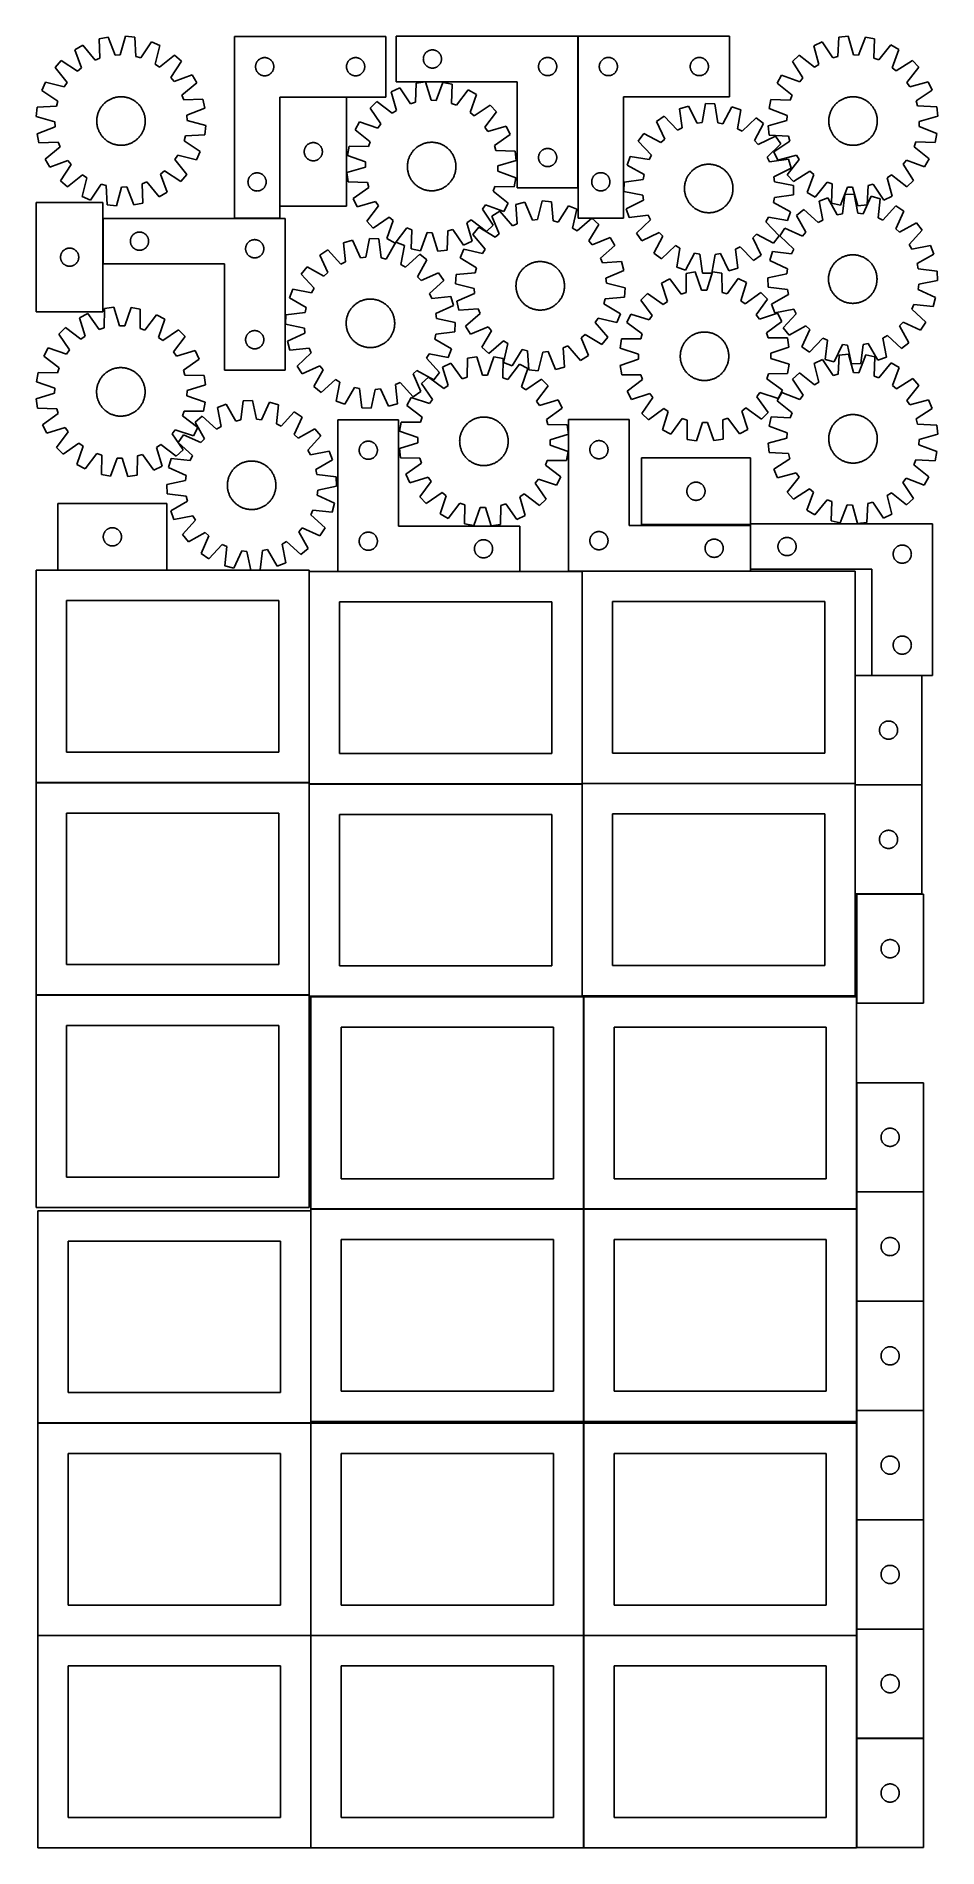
# Model space of a CAD drawing. Header units: millimetres. Extents: x 7 to 1493, y 7 to 2993.
import ezdxf

# ---------------------------------------------------------------- set-up
doc = ezdxf.new("R2010")
doc.units = ezdxf.units.MM
doc.layers.add('COMMON', color=5, linetype='CONTINUOUS', true_color=0x0000ff)
doc.layers.add('CUT', color=7, linetype='CONTINUOUS', true_color=0x000000)

msp = doc.modelspace()

# ---------------------------------------------------------------- linework, layer by layer
at = {"layer": 'COMMON'}
for p, q in [((900.056659, 2993.47663), (900.056659, 2743.47663)), ((408.354933, 2893.07916), (408.354933, 2713.07916)), ((518.454934, 2893.179161), (408.454934, 2893.179161)), ((116.735802, 2618.07916), (116.735802, 2693.07916)), ((333.254933, 2693.17916), (408.254933, 2693.17916)), ((1184.699975, 2186.73098), (1184.699975, 2114.55863)), ((42.113219, 2112.945504), (222.113219, 2112.945504)), ((456.737429, 1762.845504), (456.737429, 2110.660568)), ((804.210815, 2110.760569), (504.210815, 2110.760569)), ((906.93743, 1761.530979), (906.93743, 2110.660568)), ((1184.599975, 2111.63098), (907.03743, 2111.63098)), ((1357.13743, 1939.358629), (1357.13743, 1761.530979)), ((1467.237431, 1939.45863), (1384.799976, 1939.45863)), ((456.637428, 1762.745504), (6.637428, 1762.745504)), ((456.737429, 1412.645503), (456.737429, 1760.460567)), ((906.837429, 1760.560568), (456.837429, 1760.560568)), ((906.93743, 1411.330978), (906.93743, 1760.460567)), ((1357.03743, 1761.430979), (907.03743, 1761.430979)), ((1357.13743, 1759.158628), (1357.13743, 1579.158628)), ((1357.237431, 1759.258628), (1467.237431, 1759.258628)), ((1467.237431, 1579.058628), (1359.774235, 1579.058628)), ((456.637428, 1412.545503), (6.637428, 1412.545503)), ((909.474234, 1059.774326), (909.474234, 1409.774326)), ((1359.674234, 1409.774326), (1359.674234, 1398.958627)), ((1359.674234, 1268.006772), (1359.674234, 1088.006772)), ((1359.674234, 1087.806771), (1359.674234, 1059.774326)), ((1469.774235, 1087.906772), (1359.774235, 1087.906772)), ((459.274233, 709.574325), (459.274233, 1056.924782)), ((459.374233, 1059.674325), (909.374233, 1059.674325)), ((909.474233, 1059.574325), (909.474233, 709.574325)), ((1359.574234, 1059.674326), (909.574234, 1059.674326)), ((1359.674234, 1059.574325), (1359.674234, 907.806771)), ((1359.674234, 907.60677), (1359.674234, 727.60677)), ((1469.774235, 907.706771), (1359.774235, 907.706771)), ((1359.674234, 727.406769), (1359.674234, 709.574325)), ((1359.774235, 727.506769), (1469.774235, 727.506769)), ((459.174232, 706.824782), (9.174232, 706.824782)), ((459.274233, 356.724781), (459.274233, 706.724781)), ((909.474234, 356.724781), (909.474234, 706.724781)), ((1359.674234, 706.724781), (1359.674234, 547.406769)), ((1359.674234, 547.206768), (1359.674234, 367.206768)), ((1469.774235, 547.306769), (1359.774235, 547.306769)), ((1359.674234, 367.006767), (1359.674234, 356.724781)), ((1469.774235, 367.106768), (1359.774235, 367.106768)), ((459.174232, 356.624781), (9.174232, 356.624781)), ((459.274233, 6.52478), (459.274233, 356.52478)), ((909.374233, 356.624781), (459.374233, 356.624781)), ((909.474234, 6.52478), (909.474234, 356.52478)), ((1359.574234, 356.624781), (909.574234, 356.624781)), ((1359.674234, 356.52478), (1359.674234, 187.006767)), ((1359.674234, 186.806766), (1359.674234, 6.806766)), ((1469.774235, 186.906767), (1359.774235, 186.906767))]:
    msp.add_line(p, q, dxfattribs=at)
at = {"layer": 'CUT'}
for p, q in [((125.190808, 2992.078837), (110.131531, 2988.924678)), ((110.131531, 2988.924678), (111.524526, 2957.190874)), ((136.649503, 2962.453289), (125.190808, 2992.078837)), ((153.694861, 2993.487664), (145.213393, 2962.876564)), ((168.991773, 2991.833875), (153.694861, 2993.487664)), ((170.734842, 2960.117374), (168.991773, 2991.833875)), ((333.254933, 2993.279161), (333.254933, 2693.279161)), ((583.254933, 2993.279161), (333.254933, 2993.279161)), ((583.254933, 2893.279161), (583.254933, 2993.279161)), ((899.956659, 2993.47663), (599.956659, 2993.47663)), ((599.956659, 2993.47663), (599.956659, 2918.47663)), ((899.956659, 2743.47663), (899.956659, 2993.47663)), ((900.15666, 2993.47663), (900.15666, 2693.47663)), ((1150.15666, 2993.47663), (900.15666, 2993.47663)), ((1150.15666, 2893.47663), (1150.15666, 2993.47663)), ((1330.364341, 2991.730118), (1328.757518, 2960.006422)), ((1345.654009, 2993.449596), (1330.364341, 2991.730118)), ((1354.26688, 2962.875208), (1345.654009, 2993.449596)), ((1374.16385, 2992.163213), (1362.832509, 2962.488721)), ((1389.236536, 2989.073766), (1374.16385, 2992.163213)), ((1387.979858, 2957.334271), (1389.236536, 2989.073766)), ((83.457917, 2978.776567), (70.110382, 2971.123211)), ((70.110382, 2971.123211), (81.241484, 2941.373029)), ((103.510581, 2954.141928), (83.457917, 2978.776567)), ((111.524526, 2957.190874), (103.510581, 2954.141928)), ((145.213393, 2962.876564), (136.649503, 2962.453289)), ((179.010384, 2957.873544), (170.734842, 2960.117374)), ((196.53609, 2984.365513), (179.010384, 2957.873544)), ((210.573269, 2978.06566), (196.53609, 2984.365513)), ((202.430088, 2947.362837), (210.573269, 2978.06566)), ((234.46162, 2962.451163), (209.607215, 2942.671545)), ((245.86501, 2952.121921), (234.46162, 2962.451163)), ((377.248124, 2957.023914), (377.963651, 2957.314913)), ((377.963651, 2957.314913), (378.69321, 2957.568691)), ((378.69321, 2957.568691), (379.434866, 2957.784577)), ((379.434866, 2957.784577), (380.186652, 2957.961996)), ((380.186652, 2957.961996), (380.946574, 2958.100479)), ((380.946574, 2958.100479), (381.712618, 2958.199659)), ((381.712618, 2958.199659), (382.482751, 2958.259272)), ((382.482751, 2958.259272), (383.254933, 2958.279161)), ((383.254933, 2958.279161), (384.027114, 2958.259272)), ((384.027114, 2958.259272), (384.797248, 2958.199659)), ((384.797248, 2958.199659), (385.563291, 2958.100479)), ((385.563291, 2958.100479), (386.323214, 2957.961996)), ((386.323214, 2957.961996), (387.074999, 2957.784577)), ((387.074999, 2957.784577), (387.816655, 2957.568691)), ((387.816655, 2957.568691), (388.546214, 2957.314913)), ((388.546214, 2957.314913), (389.261741, 2957.023914)), ((527.248124, 2957.023914), (527.963651, 2957.314913)), ((527.963651, 2957.314913), (528.69321, 2957.568691)), ((528.69321, 2957.568691), (529.434866, 2957.784577)), ((529.434866, 2957.784577), (530.186652, 2957.961996)), ((530.186652, 2957.961996), (530.946574, 2958.100479)), ((530.946574, 2958.100479), (531.712618, 2958.199659)), ((531.712618, 2958.199659), (532.482751, 2958.259272)), ((532.482751, 2958.259272), (533.254933, 2958.279161)), ((533.254933, 2958.279161), (534.027114, 2958.259272)), ((534.027114, 2958.259272), (534.797248, 2958.199659)), ((534.797248, 2958.199659), (535.563291, 2958.100479)), ((535.563291, 2958.100479), (536.323214, 2957.961996)), ((536.323214, 2957.961996), (537.074999, 2957.784577)), ((537.074999, 2957.784577), (537.816655, 2957.568691)), ((537.816655, 2957.568691), (538.546214, 2957.314913)), ((538.546214, 2957.314913), (539.261741, 2957.023914)), ((644.976548, 2956.748811), (645.036161, 2957.518945)), ((645.036161, 2957.518945), (645.135341, 2958.284989)), ((645.135341, 2958.284989), (645.273824, 2959.044911)), ((645.273824, 2959.044911), (645.451243, 2959.796697)), ((645.451243, 2959.796697), (645.667128, 2960.538353)), ((645.667128, 2960.538353), (645.920907, 2961.267911)), ((645.920907, 2961.267911), (646.211905, 2961.983439)), ((646.211905, 2961.983439), (646.539353, 2962.683037)), ((646.539353, 2962.683037), (646.90238, 2963.364851)), ((646.90238, 2963.364851), (647.300026, 2964.027073)), ((647.300026, 2964.027073), (647.731234, 2964.667947)), ((647.731234, 2964.667947), (648.194862, 2965.285772)), ((648.194862, 2965.285772), (648.68968, 2965.878912)), ((648.68968, 2965.878912), (649.214376, 2966.445792)), ((649.214376, 2966.445792), (649.767559, 2966.984911)), ((649.767559, 2966.984911), (650.347761, 2967.494837)), ((650.347761, 2967.494837), (650.953445, 2967.974219)), ((650.953445, 2967.974219), (651.583003, 2968.421785)), ((651.583003, 2968.421785), (652.234767, 2968.83635)), ((652.234767, 2968.83635), (652.907008, 2969.216812)), ((652.907008, 2969.216812), (653.597943, 2969.562164)), ((653.597943, 2969.562164), (654.305741, 2969.87149)), ((654.305741, 2969.87149), (655.028523, 2970.143969)), ((655.028523, 2970.143969), (655.764374, 2970.378878)), ((655.764374, 2970.378878), (656.511343, 2970.575596)), ((656.511343, 2970.575596), (657.267448, 2970.733599)), ((657.267448, 2970.733599), (658.030684, 2970.85247)), ((658.030684, 2970.85247), (658.799027, 2970.931893)), ((658.799027, 2970.931893), (659.57044, 2970.971657)), ((659.57044, 2970.971657), (660.342878, 2970.971657)), ((660.342878, 2970.971657), (661.114291, 2970.931893)), ((661.114291, 2970.931893), (661.882634, 2970.85247)), ((661.882634, 2970.85247), (662.64587, 2970.733599)), ((662.64587, 2970.733599), (663.401975, 2970.575596)), ((663.401975, 2970.575596), (664.148944, 2970.378878)), ((664.148944, 2970.378878), (664.884795, 2970.143969)), ((664.884795, 2970.143969), (665.607577, 2969.87149)), ((665.607577, 2969.87149), (666.315375, 2969.562164)), ((666.315375, 2969.562164), (667.00631, 2969.216812)), ((667.00631, 2969.216812), (667.678551, 2968.83635)), ((667.678551, 2968.83635), (668.330315, 2968.421785)), ((668.330315, 2968.421785), (668.959873, 2967.974219)), ((668.959873, 2967.974219), (669.565557, 2967.494837)), ((669.565557, 2967.494837), (670.145759, 2966.984911)), ((670.145759, 2966.984911), (670.698942, 2966.445792)), ((670.698942, 2966.445792), (671.223638, 2965.878912)), ((671.223638, 2965.878912), (671.718456, 2965.285772)), ((671.718456, 2965.285772), (672.182084, 2964.667947)), ((672.182084, 2964.667947), (672.613292, 2964.027073)), ((672.613292, 2964.027073), (673.010938, 2963.364851)), ((673.010938, 2963.364851), (673.373965, 2962.683037)), ((673.373965, 2962.683037), (673.701413, 2961.983439)), ((673.701413, 2961.983439), (673.992411, 2961.267911)), ((673.992411, 2961.267911), (674.24619, 2960.538353)), ((674.24619, 2960.538353), (674.462075, 2959.796697)), ((674.462075, 2959.796697), (674.639494, 2959.044911)), ((674.639494, 2959.044911), (674.777977, 2958.284989)), ((674.777977, 2958.284989), (674.877157, 2957.518945)), ((674.877157, 2957.518945), (674.93677, 2956.748811)), ((843.597943, 2957.062164), (844.305741, 2957.37149)), ((844.305741, 2957.37149), (845.028523, 2957.643969)), ((845.028523, 2957.643969), (845.764374, 2957.878878)), ((845.764374, 2957.878878), (846.511343, 2958.075596)), ((846.511343, 2958.075596), (847.267448, 2958.233599)), ((847.267448, 2958.233599), (848.030684, 2958.35247)), ((848.030684, 2958.35247), (848.799027, 2958.431893)), ((848.799027, 2958.431893), (849.57044, 2958.471657)), ((849.57044, 2958.471657), (850.342878, 2958.471657)), ((850.342878, 2958.471657), (851.114291, 2958.431893)), ((851.114291, 2958.431893), (851.882634, 2958.35247)), ((851.882634, 2958.35247), (852.64587, 2958.233599)), ((852.64587, 2958.233599), (853.401975, 2958.075596)), ((853.401975, 2958.075596), (854.148944, 2957.878878)), ((854.148944, 2957.878878), (854.884795, 2957.643969)), ((854.884795, 2957.643969), (855.607577, 2957.37149)), ((855.607577, 2957.37149), (856.315375, 2957.062164)), ((943.450253, 2956.893936), (944.149851, 2957.221384)), ((944.149851, 2957.221384), (944.865379, 2957.512382)), ((944.865379, 2957.512382), (945.594938, 2957.766161)), ((945.594938, 2957.766161), (946.336593, 2957.982046)), ((946.336593, 2957.982046), (947.088379, 2958.159465)), ((947.088379, 2958.159465), (947.848301, 2958.297949)), ((947.848301, 2958.297949), (948.614345, 2958.397128)), ((948.614345, 2958.397128), (949.384479, 2958.456742)), ((949.384479, 2958.456742), (950.15666, 2958.47663)), ((950.15666, 2958.47663), (950.928841, 2958.456742)), ((950.928841, 2958.456742), (951.698975, 2958.397128)), ((951.698975, 2958.397128), (952.465019, 2958.297949)), ((952.465019, 2958.297949), (953.224941, 2958.159465)), ((953.224941, 2958.159465), (953.976727, 2957.982046)), ((953.976727, 2957.982046), (954.718383, 2957.766161)), ((954.718383, 2957.766161), (955.447941, 2957.512382)), ((955.447941, 2957.512382), (956.163469, 2957.221384)), ((956.163469, 2957.221384), (956.863067, 2956.893936)), ((1093.450253, 2956.893936), (1094.149851, 2957.221384)), ((1094.149851, 2957.221384), (1094.865379, 2957.512382)), ((1094.865379, 2957.512382), (1095.594938, 2957.766161)), ((1095.594938, 2957.766161), (1096.336593, 2957.982046)), ((1096.336593, 2957.982046), (1097.088379, 2958.159465)), ((1097.088379, 2958.159465), (1097.848301, 2958.297949)), ((1097.848301, 2958.297949), (1098.614345, 2958.397128)), ((1098.614345, 2958.397128), (1099.384479, 2958.456742)), ((1099.384479, 2958.456742), (1100.15666, 2958.47663)), ((1100.15666, 2958.47663), (1100.928841, 2958.456742)), ((1100.928841, 2958.456742), (1101.698975, 2958.397128)), ((1101.698975, 2958.397128), (1102.465019, 2958.297949)), ((1102.465019, 2958.297949), (1103.224941, 2958.159465)), ((1103.224941, 2958.159465), (1103.976727, 2957.982046)), ((1103.976727, 2957.982046), (1104.718383, 2957.766161)), ((1104.718383, 2957.766161), (1105.447941, 2957.512382)), ((1105.447941, 2957.512382), (1106.163469, 2957.221384)), ((1106.163469, 2957.221384), (1106.863067, 2956.893936)), ((1265.021303, 2962.066469), (1253.662386, 2951.688342)), ((1289.960437, 2942.393789), (1265.021303, 2962.066469)), ((1302.852356, 2984.143515), (1288.842366, 2977.783428)), ((1288.842366, 2977.783428), (1297.117347, 2947.115865)), ((1320.49169, 2957.727068), (1302.852356, 2984.143515)), ((1328.757518, 2960.006422), (1320.49169, 2957.727068)), ((1362.832509, 2962.488721), (1354.26688, 2962.875208)), ((1396.006824, 2954.319775), (1387.979858, 2957.334271)), ((1415.953492, 2979.040317), (1396.006824, 2954.319775)), ((1429.333777, 2971.444363), (1415.953492, 2979.040317)), ((1418.330562, 2941.646644), (1429.333777, 2971.444363)), ((47.878207, 2953.229184), (37.548964, 2941.825794)), ((37.548964, 2941.825794), (57.328583, 2916.971389)), ((74.561946, 2935.996864), (47.878207, 2953.229184)), ((81.241484, 2941.373029), (74.561946, 2935.996864)), ((209.607215, 2942.671545), (202.430088, 2947.362837)), ((228.63269, 2925.438182), (245.86501, 2952.121921)), ((263.759037, 2929.889745), (234.008855, 2918.758644)), ((271.412393, 2916.54221), (263.759037, 2929.889745)), ((368.259906, 2943.665379), (368.29967, 2944.436793)), ((368.259906, 2942.892942), (368.259906, 2943.665379)), ((368.29967, 2942.121529), (368.259906, 2942.892942)), ((368.29967, 2944.436793), (368.379092, 2945.205136)), ((368.379092, 2941.353185), (368.29967, 2942.121529)), ((368.379092, 2945.205136), (368.497963, 2945.968372)), ((368.497963, 2940.589949), (368.379092, 2941.353185)), ((368.497963, 2945.968372), (368.655967, 2946.724477)), ((368.655967, 2939.833845), (368.497963, 2940.589949)), ((368.655967, 2946.724477), (368.852684, 2947.471445)), ((368.852684, 2939.086876), (368.655967, 2939.833845)), ((368.852684, 2947.471445), (369.087594, 2948.207297)), ((369.087594, 2938.351025), (368.852684, 2939.086876)), ((369.087594, 2948.207297), (369.360073, 2948.930079)), ((369.360073, 2937.628242), (369.087594, 2938.351025)), ((369.360073, 2948.930079), (369.669399, 2949.637877)), ((369.669399, 2936.920445), (369.360073, 2937.628242)), ((369.669399, 2949.637877), (370.014751, 2950.328812)), ((370.014751, 2936.22951), (369.669399, 2936.920445)), ((370.014751, 2950.328812), (370.395213, 2951.001053)), ((370.395213, 2935.557269), (370.014751, 2936.22951)), ((370.395213, 2951.001053), (370.809777, 2951.652817)), ((370.809777, 2934.905505), (370.395213, 2935.557269)), ((370.809777, 2951.652817), (371.257344, 2952.282375)), ((371.257344, 2934.275947), (370.809777, 2934.905505)), ((371.257344, 2952.282375), (371.736726, 2952.888058)), ((371.736726, 2933.670263), (371.257344, 2934.275947)), ((371.736726, 2952.888058), (372.246652, 2953.468261)), ((372.246652, 2933.090061), (371.736726, 2933.670263)), ((372.246652, 2953.468261), (372.78577, 2954.021444)), ((372.78577, 2932.536878), (372.246652, 2933.090061)), ((372.78577, 2954.021444), (373.352651, 2954.54614)), ((373.352651, 2932.012182), (372.78577, 2932.536878)), ((373.352651, 2954.54614), (373.94579, 2955.040958)), ((373.94579, 2931.517364), (373.352651, 2932.012182)), ((373.94579, 2955.040958), (374.563616, 2955.504586)), ((374.563616, 2931.053736), (373.94579, 2931.517364)), ((374.563616, 2955.504586), (375.20449, 2955.935794)), ((375.20449, 2930.622527), (374.563616, 2931.053736)), ((375.20449, 2955.935794), (375.866712, 2956.333439)), ((375.866712, 2930.224882), (375.20449, 2930.622527)), ((375.866712, 2956.333439), (376.548526, 2956.696467)), ((376.548526, 2929.861855), (375.866712, 2930.224882)), ((376.548526, 2956.696467), (377.248124, 2957.023914)), ((377.248124, 2929.534407), (376.548526, 2929.861855)), ((377.963651, 2929.243408), (377.248124, 2929.534407)), ((378.69321, 2928.98963), (377.963651, 2929.243408)), ((379.434866, 2928.773745), (378.69321, 2928.98963)), ((380.186652, 2928.596326), (379.434866, 2928.773745)), ((380.946574, 2928.457842), (380.186652, 2928.596326)), ((381.712618, 2928.358663), (380.946574, 2928.457842)), ((382.482751, 2928.299049), (381.712618, 2928.358663)), ((383.254933, 2928.279161), (382.482751, 2928.299049)), ((384.027114, 2928.299049), (383.254933, 2928.279161)), ((384.797248, 2928.358663), (384.027114, 2928.299049)), ((385.563291, 2928.457842), (384.797248, 2928.358663)), ((386.323214, 2928.596326), (385.563291, 2928.457842)), ((387.074999, 2928.773745), (386.323214, 2928.596326)), ((387.816655, 2928.98963), (387.074999, 2928.773745)), ((388.546214, 2929.243408), (387.816655, 2928.98963)), ((389.261741, 2929.534407), (388.546214, 2929.243408)), ((389.261741, 2957.023914), (389.961339, 2956.696467)), ((389.961339, 2929.861855), (389.261741, 2929.534407)), ((389.961339, 2956.696467), (390.643154, 2956.333439)), ((390.643154, 2930.224882), (389.961339, 2929.861855)), ((390.643154, 2956.333439), (391.305375, 2955.935794)), ((391.305375, 2930.622527), (390.643154, 2930.224882)), ((391.305375, 2955.935794), (391.946249, 2955.504586)), ((391.946249, 2931.053736), (391.305375, 2930.622527)), ((391.946249, 2955.504586), (392.564075, 2955.040958)), ((392.564075, 2931.517364), (391.946249, 2931.053736)), ((392.564075, 2955.040958), (393.157214, 2954.54614)), ((393.157214, 2932.012182), (392.564075, 2931.517364)), ((393.157214, 2954.54614), (393.724095, 2954.021444)), ((393.724095, 2932.536878), (393.157214, 2932.012182)), ((393.724095, 2954.021444), (394.263213, 2953.468261)), ((394.263213, 2933.090061), (393.724095, 2932.536878)), ((394.263213, 2953.468261), (394.773139, 2952.888058)), ((394.773139, 2933.670263), (394.263213, 2933.090061)), ((394.773139, 2952.888058), (395.252521, 2952.282375)), ((395.252521, 2934.275947), (394.773139, 2933.670263)), ((395.252521, 2952.282375), (395.700088, 2951.652817)), ((395.700088, 2934.905505), (395.252521, 2934.275947)), ((395.700088, 2951.652817), (396.114652, 2951.001053)), ((396.114652, 2935.557269), (395.700088, 2934.905505)), ((396.114652, 2951.001053), (396.495115, 2950.328812)), ((396.495115, 2936.22951), (396.114652, 2935.557269)), ((396.495115, 2950.328812), (396.840467, 2949.637877)), ((396.840467, 2936.920445), (396.495115, 2936.22951)), ((396.840467, 2949.637877), (397.149792, 2948.930079)), ((397.149792, 2937.628242), (396.840467, 2936.920445)), ((397.149792, 2948.930079), (397.422271, 2948.207297)), ((397.422271, 2938.351025), (397.149792, 2937.628242)), ((397.422271, 2948.207297), (397.657181, 2947.471445)), ((397.657181, 2939.086876), (397.422271, 2938.351025)), ((397.657181, 2947.471445), (397.853898, 2946.724477)), ((397.853898, 2939.833845), (397.657181, 2939.086876)), ((397.853898, 2946.724477), (398.011902, 2945.968372)), ((398.011902, 2940.589949), (397.853898, 2939.833845)), ((398.011902, 2945.968372), (398.130773, 2945.205136)), ((398.130773, 2941.353185), (398.011902, 2940.589949)), ((398.130773, 2945.205136), (398.210195, 2944.436793)), ((398.210195, 2942.121529), (398.130773, 2941.353185)), ((398.210195, 2944.436793), (398.24996, 2943.665379)), ((398.24996, 2942.892942), (398.210195, 2942.121529)), ((398.24996, 2943.665379), (398.24996, 2942.892942)), ((518.259906, 2943.665379), (518.29967, 2944.436793)), ((518.259906, 2942.892942), (518.259906, 2943.665379)), ((518.29967, 2942.121529), (518.259906, 2942.892942)), ((518.29967, 2944.436793), (518.379092, 2945.205136)), ((518.379092, 2941.353185), (518.29967, 2942.121529)), ((518.379092, 2945.205136), (518.497963, 2945.968372)), ((518.497963, 2940.589949), (518.379092, 2941.353185)), ((518.497963, 2945.968372), (518.655967, 2946.724477)), ((518.655967, 2939.833845), (518.497963, 2940.589949)), ((518.655967, 2946.724477), (518.852684, 2947.471445)), ((518.852684, 2939.086876), (518.655967, 2939.833845)), ((518.852684, 2947.471445), (519.087594, 2948.207297)), ((519.087594, 2938.351025), (518.852684, 2939.086876)), ((519.087594, 2948.207297), (519.360073, 2948.930079)), ((519.360073, 2937.628242), (519.087594, 2938.351025)), ((519.360073, 2948.930079), (519.669399, 2949.637877)), ((519.669399, 2936.920445), (519.360073, 2937.628242)), ((519.669399, 2949.637877), (520.014751, 2950.328812)), ((520.014751, 2936.22951), (519.669399, 2936.920445)), ((520.014751, 2950.328812), (520.395213, 2951.001053)), ((520.395213, 2935.557269), (520.014751, 2936.22951)), ((520.395213, 2951.001053), (520.809777, 2951.652817)), ((520.809777, 2934.905505), (520.395213, 2935.557269)), ((520.809777, 2951.652817), (521.257344, 2952.282375)), ((521.257344, 2934.275947), (520.809777, 2934.905505)), ((521.257344, 2952.282375), (521.736726, 2952.888058)), ((521.736726, 2933.670263), (521.257344, 2934.275947)), ((521.736726, 2952.888058), (522.246652, 2953.468261)), ((522.246652, 2933.090061), (521.736726, 2933.670263)), ((522.246652, 2953.468261), (522.78577, 2954.021444)), ((522.78577, 2932.536878), (522.246652, 2933.090061)), ((522.78577, 2954.021444), (523.352651, 2954.54614)), ((523.352651, 2932.012182), (522.78577, 2932.536878)), ((523.352651, 2954.54614), (523.94579, 2955.040958)), ((523.94579, 2931.517364), (523.352651, 2932.012182)), ((523.94579, 2955.040958), (524.563616, 2955.504586)), ((524.563616, 2931.053736), (523.94579, 2931.517364)), ((524.563616, 2955.504586), (525.20449, 2955.935794)), ((525.20449, 2930.622527), (524.563616, 2931.053736)), ((525.20449, 2955.935794), (525.866712, 2956.333439)), ((525.866712, 2930.224882), (525.20449, 2930.622527)), ((525.866712, 2956.333439), (526.548526, 2956.696467)), ((526.548526, 2929.861855), (525.866712, 2930.224882)), ((526.548526, 2956.696467), (527.248124, 2957.023914)), ((527.248124, 2929.534407), (526.548526, 2929.861855)), ((527.963651, 2929.243408), (527.248124, 2929.534407)), ((528.69321, 2928.98963), (527.963651, 2929.243408)), ((529.434866, 2928.773745), (528.69321, 2928.98963)), ((530.186652, 2928.596326), (529.434866, 2928.773745)), ((530.946574, 2928.457842), (530.186652, 2928.596326)), ((531.712618, 2928.358663), (530.946574, 2928.457842)), ((532.482751, 2928.299049), (531.712618, 2928.358663)), ((533.254933, 2928.279161), (532.482751, 2928.299049)), ((534.027114, 2928.299049), (533.254933, 2928.279161)), ((534.797248, 2928.358663), (534.027114, 2928.299049)), ((535.563291, 2928.457842), (534.797248, 2928.358663)), ((536.323214, 2928.596326), (535.563291, 2928.457842)), ((537.074999, 2928.773745), (536.323214, 2928.596326)), ((537.816655, 2928.98963), (537.074999, 2928.773745)), ((538.546214, 2929.243408), (537.816655, 2928.98963)), ((539.261741, 2929.534407), (538.546214, 2929.243408)), ((539.261741, 2957.023914), (539.961339, 2956.696467)), ((539.961339, 2929.861855), (539.261741, 2929.534407)), ((539.961339, 2956.696467), (540.643154, 2956.333439)), ((540.643154, 2930.224882), (539.961339, 2929.861855)), ((540.643154, 2956.333439), (541.305375, 2955.935794)), ((541.305375, 2930.622527), (540.643154, 2930.224882)), ((541.305375, 2955.935794), (541.946249, 2955.504586)), ((541.946249, 2931.053736), (541.305375, 2930.622527)), ((541.946249, 2955.504586), (542.564075, 2955.040958)), ((542.564075, 2931.517364), (541.946249, 2931.053736)), ((542.564075, 2955.040958), (543.157214, 2954.54614)), ((543.157214, 2932.012182), (542.564075, 2931.517364)), ((543.157214, 2954.54614), (543.724095, 2954.021444)), ((543.724095, 2932.536878), (543.157214, 2932.012182)), ((543.724095, 2954.021444), (544.263213, 2953.468261)), ((544.263213, 2933.090061), (543.724095, 2932.536878)), ((544.263213, 2953.468261), (544.773139, 2952.888058)), ((544.773139, 2933.670263), (544.263213, 2933.090061)), ((544.773139, 2952.888058), (545.252521, 2952.282375)), ((545.252521, 2934.275947), (544.773139, 2933.670263)), ((545.252521, 2952.282375), (545.700088, 2951.652817)), ((545.700088, 2934.905505), (545.252521, 2934.275947)), ((545.700088, 2951.652817), (546.114652, 2951.001053)), ((546.114652, 2935.557269), (545.700088, 2934.905505)), ((546.114652, 2951.001053), (546.495115, 2950.328812)), ((546.495115, 2936.22951), (546.114652, 2935.557269)), ((546.495115, 2950.328812), (546.840467, 2949.637877)), ((546.840467, 2936.920445), (546.495115, 2936.22951)), ((546.840467, 2949.637877), (547.149792, 2948.930079)), ((547.149792, 2937.628242), (546.840467, 2936.920445)), ((547.149792, 2948.930079), (547.422271, 2948.207297)), ((547.422271, 2938.351025), (547.149792, 2937.628242)), ((547.422271, 2948.207297), (547.657181, 2947.471445)), ((547.657181, 2939.086876), (547.422271, 2938.351025)), ((547.657181, 2947.471445), (547.853898, 2946.724477)), ((547.853898, 2939.833845), (547.657181, 2939.086876)), ((547.853898, 2946.724477), (548.011902, 2945.968372)), ((548.011902, 2940.589949), (547.853898, 2939.833845)), ((548.011902, 2945.968372), (548.130773, 2945.205136)), ((548.130773, 2941.353185), (548.011902, 2940.589949)), ((548.130773, 2945.205136), (548.210195, 2944.436793)), ((548.210195, 2942.121529), (548.130773, 2941.353185)), ((548.210195, 2944.436793), (548.24996, 2943.665379)), ((548.24996, 2942.892942), (548.210195, 2942.121529)), ((548.24996, 2943.665379), (548.24996, 2942.892942)), ((644.956659, 2955.97663), (644.976548, 2956.748811)), ((644.976548, 2955.204449), (644.956659, 2955.97663)), ((645.036161, 2954.434315), (644.976548, 2955.204449)), ((645.135341, 2953.668272), (645.036161, 2954.434315)), ((645.273824, 2952.908349), (645.135341, 2953.668272)), ((645.451243, 2952.156563), (645.273824, 2952.908349)), ((645.667128, 2951.414908), (645.451243, 2952.156563)), ((645.920907, 2950.685349), (645.667128, 2951.414908)), ((646.211905, 2949.969822), (645.920907, 2950.685349)), ((646.539353, 2949.270223), (646.211905, 2949.969822)), ((646.90238, 2948.588409), (646.539353, 2949.270223)), ((647.300026, 2947.926187), (646.90238, 2948.588409)), ((647.731234, 2947.285314), (647.300026, 2947.926187)), ((648.194862, 2946.667488), (647.731234, 2947.285314)), ((648.68968, 2946.074348), (648.194862, 2946.667488)), ((649.214376, 2945.507468), (648.68968, 2946.074348)), ((649.767559, 2944.96835), (649.214376, 2945.507468)), ((650.347761, 2944.458423), (649.767559, 2944.96835)), ((650.953445, 2943.979041), (650.347761, 2944.458423)), ((651.583003, 2943.531475), (650.953445, 2943.979041)), ((652.234767, 2943.116911), (651.583003, 2943.531475)), ((652.907008, 2942.736448), (652.234767, 2943.116911)), ((653.597943, 2942.391096), (652.907008, 2942.736448)), ((654.305741, 2942.081771), (653.597943, 2942.391096)), ((655.028523, 2941.809292), (654.305741, 2942.081771)), ((655.764374, 2941.574382), (655.028523, 2941.809292)), ((656.511343, 2941.377665), (655.764374, 2941.574382)), ((657.267448, 2941.219661), (656.511343, 2941.377665)), ((658.030684, 2941.10079), (657.267448, 2941.219661)), ((658.799027, 2941.021367), (658.030684, 2941.10079)), ((659.57044, 2940.981603), (658.799027, 2941.021367)), ((660.342878, 2940.981603), (659.57044, 2940.981603)), ((661.114291, 2941.021367), (660.342878, 2940.981603)), ((661.882634, 2941.10079), (661.114291, 2941.021367)), ((662.64587, 2941.219661), (661.882634, 2941.10079)), ((663.401975, 2941.377665), (662.64587, 2941.219661)), ((664.148944, 2941.574382), (663.401975, 2941.377665)), ((664.884795, 2941.809292), (664.148944, 2941.574382)), ((665.607577, 2942.081771), (664.884795, 2941.809292)), ((666.315375, 2942.391096), (665.607577, 2942.081771)), ((667.00631, 2942.736448), (666.315375, 2942.391096)), ((667.678551, 2943.116911), (667.00631, 2942.736448)), ((668.330315, 2943.531475), (667.678551, 2943.116911)), ((668.959873, 2943.979041), (668.330315, 2943.531475)), ((669.565557, 2944.458423), (668.959873, 2943.979041)), ((670.145759, 2944.96835), (669.565557, 2944.458423)), ((670.698942, 2945.507468), (670.145759, 2944.96835)), ((671.223638, 2946.074348), (670.698942, 2945.507468)), ((671.718456, 2946.667488), (671.223638, 2946.074348)), ((672.182084, 2947.285314), (671.718456, 2946.667488)), ((672.613292, 2947.926187), (672.182084, 2947.285314)), ((673.010938, 2948.588409), (672.613292, 2947.926187)), ((673.373965, 2949.270223), (673.010938, 2948.588409)), ((673.701413, 2949.969822), (673.373965, 2949.270223)), ((673.992411, 2950.685349), (673.701413, 2949.969822)), ((674.24619, 2951.414908), (673.992411, 2950.685349)), ((674.462075, 2952.156563), (674.24619, 2951.414908)), ((674.639494, 2952.908349), (674.462075, 2952.156563)), ((674.777977, 2953.668272), (674.639494, 2952.908349)), ((674.877157, 2954.434315), (674.777977, 2953.668272)), ((674.93677, 2955.204449), (674.877157, 2954.434315)), ((674.93677, 2956.748811), (674.956659, 2955.97663)), ((674.956659, 2955.97663), (674.93677, 2955.204449)), ((834.956659, 2943.47663), (834.976548, 2944.248811)), ((834.976548, 2942.704449), (834.956659, 2943.47663)), ((834.976548, 2944.248811), (835.036161, 2945.018945)), ((835.036161, 2941.934315), (834.976548, 2942.704449)), ((835.036161, 2945.018945), (835.135341, 2945.784989)), ((835.135341, 2941.168272), (835.036161, 2941.934315)), ((835.135341, 2945.784989), (835.273824, 2946.544911)), ((835.273824, 2940.408349), (835.135341, 2941.168272)), ((835.273824, 2946.544911), (835.451243, 2947.296697)), ((835.451243, 2939.656563), (835.273824, 2940.408349)), ((835.451243, 2947.296697), (835.667128, 2948.038353)), ((835.667128, 2938.914908), (835.451243, 2939.656563)), ((835.667128, 2948.038353), (835.920907, 2948.767911)), ((835.920907, 2938.185349), (835.667128, 2938.914908)), ((835.920907, 2948.767911), (836.211905, 2949.483439)), ((836.211905, 2937.469822), (835.920907, 2938.185349)), ((836.211905, 2949.483439), (836.539353, 2950.183037)), ((836.539353, 2936.770223), (836.211905, 2937.469822)), ((836.539353, 2950.183037), (836.90238, 2950.864851)), ((836.90238, 2936.088409), (836.539353, 2936.770223)), ((836.90238, 2950.864851), (837.300026, 2951.527073)), ((837.300026, 2935.426187), (836.90238, 2936.088409)), ((837.300026, 2951.527073), (837.731234, 2952.167947)), ((837.731234, 2934.785314), (837.300026, 2935.426187)), ((837.731234, 2952.167947), (838.194862, 2952.785772)), ((838.194862, 2934.167488), (837.731234, 2934.785314)), ((838.194862, 2952.785772), (838.68968, 2953.378912)), ((838.68968, 2933.574348), (838.194862, 2934.167488)), ((838.68968, 2953.378912), (839.214376, 2953.945792)), ((839.214376, 2933.007468), (838.68968, 2933.574348)), ((839.214376, 2953.945792), (839.767559, 2954.484911)), ((839.767559, 2932.46835), (839.214376, 2933.007468)), ((839.767559, 2954.484911), (840.347761, 2954.994837)), ((840.347761, 2931.958423), (839.767559, 2932.46835)), ((840.347761, 2954.994837), (840.953445, 2955.474219)), ((840.953445, 2931.479041), (840.347761, 2931.958423)), ((840.953445, 2955.474219), (841.583003, 2955.921785)), ((841.583003, 2931.031475), (840.953445, 2931.479041)), ((841.583003, 2955.921785), (842.234767, 2956.33635)), ((842.234767, 2930.616911), (841.583003, 2931.031475)), ((842.234767, 2956.33635), (842.907008, 2956.716812)), ((842.907008, 2930.236448), (842.234767, 2930.616911)), ((842.907008, 2956.716812), (843.597943, 2957.062164)), ((843.597943, 2929.891096), (842.907008, 2930.236448)), ((844.305741, 2929.581771), (843.597943, 2929.891096)), ((845.028523, 2929.309292), (844.305741, 2929.581771)), ((845.764374, 2929.074382), (845.028523, 2929.309292)), ((846.511343, 2928.877665), (845.764374, 2929.074382)), ((847.267448, 2928.719661), (846.511343, 2928.877665)), ((848.030684, 2928.60079), (847.267448, 2928.719661)), ((848.799027, 2928.521367), (848.030684, 2928.60079)), ((849.57044, 2928.481603), (848.799027, 2928.521367)), ((850.342878, 2928.481603), (849.57044, 2928.481603)), ((851.114291, 2928.521367), (850.342878, 2928.481603)), ((851.882634, 2928.60079), (851.114291, 2928.521367)), ((852.64587, 2928.719661), (851.882634, 2928.60079)), ((853.401975, 2928.877665), (852.64587, 2928.719661)), ((854.148944, 2929.074382), (853.401975, 2928.877665)), ((854.884795, 2929.309292), (854.148944, 2929.074382)), ((855.607577, 2929.581771), (854.884795, 2929.309292)), ((856.315375, 2929.891096), (855.607577, 2929.581771)), ((856.315375, 2957.062164), (857.00631, 2956.716812)), ((857.00631, 2930.236448), (856.315375, 2929.891096)), ((857.00631, 2956.716812), (857.678551, 2956.33635)), ((857.678551, 2930.616911), (857.00631, 2930.236448)), ((857.678551, 2956.33635), (858.330315, 2955.921785)), ((858.330315, 2931.031475), (857.678551, 2930.616911)), ((858.330315, 2955.921785), (858.959873, 2955.474219)), ((858.959873, 2931.479041), (858.330315, 2931.031475)), ((858.959873, 2955.474219), (859.565557, 2954.994837)), ((859.565557, 2931.958423), (858.959873, 2931.479041)), ((859.565557, 2954.994837), (860.145759, 2954.484911)), ((860.145759, 2932.46835), (859.565557, 2931.958423)), ((860.145759, 2954.484911), (860.698942, 2953.945792)), ((860.698942, 2933.007468), (860.145759, 2932.46835)), ((860.698942, 2953.945792), (861.223638, 2953.378912)), ((861.223638, 2933.574348), (860.698942, 2933.007468)), ((861.223638, 2953.378912), (861.718456, 2952.785772)), ((861.718456, 2934.167488), (861.223638, 2933.574348)), ((861.718456, 2952.785772), (862.182084, 2952.167947)), ((862.182084, 2934.785314), (861.718456, 2934.167488)), ((862.182084, 2952.167947), (862.613292, 2951.527073)), ((862.613292, 2935.426187), (862.182084, 2934.785314)), ((862.613292, 2951.527073), (863.010938, 2950.864851)), ((863.010938, 2936.088409), (862.613292, 2935.426187)), ((863.010938, 2950.864851), (863.373965, 2950.183037)), ((863.373965, 2936.770223), (863.010938, 2936.088409)), ((863.373965, 2950.183037), (863.701413, 2949.483439)), ((863.701413, 2937.469822), (863.373965, 2936.770223)), ((863.701413, 2949.483439), (863.992411, 2948.767911)), ((863.992411, 2938.185349), (863.701413, 2937.469822)), ((863.992411, 2948.767911), (864.24619, 2948.038353)), ((864.24619, 2938.914908), (863.992411, 2938.185349)), ((864.24619, 2948.038353), (864.462075, 2947.296697)), ((864.462075, 2939.656563), (864.24619, 2938.914908)), ((864.462075, 2947.296697), (864.639494, 2946.544911)), ((864.639494, 2940.408349), (864.462075, 2939.656563)), ((864.639494, 2946.544911), (864.777977, 2945.784989)), ((864.777977, 2941.168272), (864.639494, 2940.408349)), ((864.777977, 2945.784989), (864.877157, 2945.018945)), ((864.877157, 2941.934315), (864.777977, 2941.168272)), ((864.877157, 2945.018945), (864.93677, 2944.248811)), ((864.93677, 2942.704449), (864.877157, 2941.934315)), ((864.93677, 2944.248811), (864.956659, 2943.47663)), ((864.956659, 2943.47663), (864.93677, 2942.704449)), ((935.161633, 2943.862849), (935.201397, 2944.634262)), ((935.161633, 2943.090411), (935.161633, 2943.862849)), ((935.201397, 2942.318998), (935.161633, 2943.090411)), ((935.201397, 2944.634262), (935.28082, 2945.402605)), ((935.28082, 2941.550655), (935.201397, 2942.318998)), ((935.28082, 2945.402605), (935.399691, 2946.165842)), ((935.399691, 2940.787419), (935.28082, 2941.550655)), ((935.399691, 2946.165842), (935.557694, 2946.921946)), ((935.557694, 2940.031314), (935.399691, 2940.787419)), ((935.557694, 2946.921946), (935.754412, 2947.668915)), ((935.754412, 2939.284346), (935.557694, 2940.031314)), ((935.754412, 2947.668915), (935.989322, 2948.404766)), ((935.989322, 2938.548494), (935.754412, 2939.284346)), ((935.989322, 2948.404766), (936.2618, 2949.127549)), ((936.2618, 2937.825712), (935.989322, 2938.548494)), ((936.2618, 2949.127549), (936.571126, 2949.835346)), ((936.571126, 2937.117914), (936.2618, 2937.825712)), ((936.571126, 2949.835346), (936.916478, 2950.526281)), ((936.916478, 2936.426979), (936.571126, 2937.117914)), ((936.916478, 2950.526281), (937.296941, 2951.198522)), ((937.296941, 2935.754738), (936.916478, 2936.426979)), ((937.296941, 2951.198522), (937.711505, 2951.850286)), ((937.711505, 2935.102974), (937.296941, 2935.754738)), ((937.711505, 2951.850286), (938.159071, 2952.479844)), ((938.159071, 2934.473416), (937.711505, 2935.102974)), ((938.159071, 2952.479844), (938.638453, 2953.085528)), ((938.638453, 2933.867732), (938.159071, 2934.473416)), ((938.638453, 2953.085528), (939.14838, 2953.66573)), ((939.14838, 2933.28753), (938.638453, 2933.867732)), ((939.14838, 2953.66573), (939.687498, 2954.218913)), ((939.687498, 2932.734347), (939.14838, 2933.28753)), ((939.687498, 2954.218913), (940.254378, 2954.743609)), ((940.254378, 2932.209651), (939.687498, 2932.734347)), ((940.254378, 2954.743609), (940.847518, 2955.238427)), ((940.847518, 2931.714833), (940.254378, 2932.209651)), ((940.847518, 2955.238427), (941.465344, 2955.702055)), ((941.465344, 2931.251205), (940.847518, 2931.714833)), ((941.465344, 2955.702055), (942.106217, 2956.133264)), ((942.106217, 2930.819997), (941.465344, 2931.251205)), ((942.106217, 2956.133264), (942.768439, 2956.530909)), ((942.768439, 2930.422352), (942.106217, 2930.819997)), ((942.768439, 2956.530909), (943.450253, 2956.893936)), ((943.450253, 2930.059324), (942.768439, 2930.422352)), ((944.149851, 2929.731877), (943.450253, 2930.059324)), ((944.865379, 2929.440878), (944.149851, 2929.731877)), ((945.594938, 2929.187099), (944.865379, 2929.440878)), ((946.336593, 2928.971214), (945.594938, 2929.187099)), ((947.088379, 2928.793795), (946.336593, 2928.971214)), ((947.848301, 2928.655312), (947.088379, 2928.793795)), ((948.614345, 2928.556132), (947.848301, 2928.655312)), ((949.384479, 2928.496519), (948.614345, 2928.556132)), ((950.15666, 2928.47663), (949.384479, 2928.496519)), ((950.928841, 2928.496519), (950.15666, 2928.47663)), ((951.698975, 2928.556132), (950.928841, 2928.496519)), ((952.465019, 2928.655312), (951.698975, 2928.556132)), ((953.224941, 2928.793795), (952.465019, 2928.655312)), ((953.976727, 2928.971214), (953.224941, 2928.793795)), ((954.718383, 2929.187099), (953.976727, 2928.971214)), ((955.447941, 2929.440878), (954.718383, 2929.187099)), ((956.163469, 2929.731877), (955.447941, 2929.440878)), ((956.863067, 2930.059324), (956.163469, 2929.731877)), ((956.863067, 2956.893936), (957.544881, 2956.530909)), ((957.544881, 2930.422352), (956.863067, 2930.059324)), ((957.544881, 2956.530909), (958.207103, 2956.133264)), ((958.207103, 2930.819997), (957.544881, 2930.422352)), ((958.207103, 2956.133264), (958.847976, 2955.702055)), ((958.847976, 2931.251205), (958.207103, 2930.819997)), ((958.847976, 2955.702055), (959.465802, 2955.238427)), ((959.465802, 2931.714833), (958.847976, 2931.251205)), ((959.465802, 2955.238427), (960.058942, 2954.743609)), ((960.058942, 2932.209651), (959.465802, 2931.714833)), ((960.058942, 2954.743609), (960.625822, 2954.218913)), ((960.625822, 2932.734347), (960.058942, 2932.209651)), ((960.625822, 2954.218913), (961.164941, 2953.66573)), ((961.164941, 2933.28753), (960.625822, 2932.734347)), ((961.164941, 2953.66573), (961.674867, 2953.085528)), ((961.674867, 2933.867732), (961.164941, 2933.28753)), ((961.674867, 2953.085528), (962.154249, 2952.479844)), ((962.154249, 2934.473416), (961.674867, 2933.867732)), ((962.154249, 2952.479844), (962.601815, 2951.850286)), ((962.601815, 2935.102974), (962.154249, 2934.473416)), ((962.601815, 2951.850286), (963.016379, 2951.198522)), ((963.016379, 2935.754738), (962.601815, 2935.102974)), ((963.016379, 2951.198522), (963.396842, 2950.526281)), ((963.396842, 2936.426979), (963.016379, 2935.754738)), ((963.396842, 2950.526281), (963.742194, 2949.835346)), ((963.742194, 2937.117914), (963.396842, 2936.426979)), ((963.742194, 2949.835346), (964.05152, 2949.127549)), ((964.05152, 2937.825712), (963.742194, 2937.117914)), ((964.05152, 2949.127549), (964.323998, 2948.404766)), ((964.323998, 2938.548494), (964.05152, 2937.825712)), ((964.323998, 2948.404766), (964.558908, 2947.668915)), ((964.558908, 2939.284346), (964.323998, 2938.548494)), ((964.558908, 2947.668915), (964.755626, 2946.921946)), ((964.755626, 2940.031314), (964.558908, 2939.284346)), ((964.755626, 2946.921946), (964.913629, 2946.165842)), ((964.913629, 2940.787419), (964.755626, 2940.031314)), ((964.913629, 2946.165842), (965.0325, 2945.402605)), ((965.0325, 2941.550655), (964.913629, 2940.787419)), ((965.0325, 2945.402605), (965.111923, 2944.634262)), ((965.111923, 2942.318998), (965.0325, 2941.550655)), ((965.111923, 2944.634262), (965.151687, 2943.862849)), ((965.151687, 2943.090411), (965.111923, 2942.318998)), ((965.151687, 2943.862849), (965.151687, 2943.090411)), ((1085.161633, 2943.862849), (1085.201397, 2944.634262)), ((1085.161633, 2943.090411), (1085.161633, 2943.862849)), ((1085.201397, 2942.318998), (1085.161633, 2943.090411)), ((1085.201397, 2944.634262), (1085.28082, 2945.402605)), ((1085.28082, 2941.550655), (1085.201397, 2942.318998)), ((1085.28082, 2945.402605), (1085.399691, 2946.165842)), ((1085.399691, 2940.787419), (1085.28082, 2941.550655)), ((1085.399691, 2946.165842), (1085.557694, 2946.921946)), ((1085.557694, 2940.031314), (1085.399691, 2940.787419)), ((1085.557694, 2946.921946), (1085.754412, 2947.668915)), ((1085.754412, 2939.284346), (1085.557694, 2940.031314)), ((1085.754412, 2947.668915), (1085.989322, 2948.404766)), ((1085.989322, 2938.548494), (1085.754412, 2939.284346)), ((1085.989322, 2948.404766), (1086.2618, 2949.127549)), ((1086.2618, 2937.825712), (1085.989322, 2938.548494)), ((1086.2618, 2949.127549), (1086.571126, 2949.835346)), ((1086.571126, 2937.117914), (1086.2618, 2937.825712)), ((1086.571126, 2949.835346), (1086.916478, 2950.526281)), ((1086.916478, 2936.426979), (1086.571126, 2937.117914)), ((1086.916478, 2950.526281), (1087.296941, 2951.198522)), ((1087.296941, 2935.754738), (1086.916478, 2936.426979)), ((1087.296941, 2951.198522), (1087.711505, 2951.850286)), ((1087.711505, 2935.102974), (1087.296941, 2935.754738)), ((1087.711505, 2951.850286), (1088.159071, 2952.479844)), ((1088.159071, 2934.473416), (1087.711505, 2935.102974)), ((1088.159071, 2952.479844), (1088.638453, 2953.085528)), ((1088.638453, 2933.867732), (1088.159071, 2934.473416)), ((1088.638453, 2953.085528), (1089.14838, 2953.66573)), ((1089.14838, 2933.28753), (1088.638453, 2933.867732)), ((1089.14838, 2953.66573), (1089.687498, 2954.218913)), ((1089.687498, 2932.734347), (1089.14838, 2933.28753)), ((1089.687498, 2954.218913), (1090.254378, 2954.743609)), ((1090.254378, 2932.209651), (1089.687498, 2932.734347)), ((1090.254378, 2954.743609), (1090.847518, 2955.238427)), ((1090.847518, 2931.714833), (1090.254378, 2932.209651)), ((1090.847518, 2955.238427), (1091.465344, 2955.702055)), ((1091.465344, 2931.251205), (1090.847518, 2931.714833)), ((1091.465344, 2955.702055), (1092.106217, 2956.133264)), ((1092.106217, 2930.819997), (1091.465344, 2931.251205)), ((1092.106217, 2956.133264), (1092.768439, 2956.530909)), ((1092.768439, 2930.422352), (1092.106217, 2930.819997)), ((1092.768439, 2956.530909), (1093.450253, 2956.893936)), ((1093.450253, 2930.059324), (1092.768439, 2930.422352)), ((1094.149851, 2929.731877), (1093.450253, 2930.059324)), ((1094.865379, 2929.440878), (1094.149851, 2929.731877)), ((1095.594938, 2929.187099), (1094.865379, 2929.440878)), ((1096.336593, 2928.971214), (1095.594938, 2929.187099)), ((1097.088379, 2928.793795), (1096.336593, 2928.971214)), ((1097.848301, 2928.655312), (1097.088379, 2928.793795)), ((1098.614345, 2928.556132), (1097.848301, 2928.655312)), ((1099.384479, 2928.496519), (1098.614345, 2928.556132)), ((1100.15666, 2928.47663), (1099.384479, 2928.496519)), ((1100.928841, 2928.496519), (1100.15666, 2928.47663)), ((1101.698975, 2928.556132), (1100.928841, 2928.496519)), ((1102.465019, 2928.655312), (1101.698975, 2928.556132)), ((1103.224941, 2928.793795), (1102.465019, 2928.655312)), ((1103.976727, 2928.971214), (1103.224941, 2928.793795)), ((1104.718383, 2929.187099), (1103.976727, 2928.971214)), ((1105.447941, 2929.440878), (1104.718383, 2929.187099)), ((1106.163469, 2929.731877), (1105.447941, 2929.440878)), ((1106.863067, 2930.059324), (1106.163469, 2929.731877)), ((1106.863067, 2956.893936), (1107.544881, 2956.530909)), ((1107.544881, 2930.422352), (1106.863067, 2930.059324)), ((1107.544881, 2956.530909), (1108.207103, 2956.133264)), ((1108.207103, 2930.819997), (1107.544881, 2930.422352)), ((1108.207103, 2956.133264), (1108.847976, 2955.702055)), ((1108.847976, 2931.251205), (1108.207103, 2930.819997)), ((1108.847976, 2955.702055), (1109.465802, 2955.238427)), ((1109.465802, 2931.714833), (1108.847976, 2931.251205)), ((1109.465802, 2955.238427), (1110.058942, 2954.743609)), ((1110.058942, 2932.209651), (1109.465802, 2931.714833)), ((1110.058942, 2954.743609), (1110.625822, 2954.218913)), ((1110.625822, 2932.734347), (1110.058942, 2932.209651)), ((1110.625822, 2954.218913), (1111.164941, 2953.66573)), ((1111.164941, 2933.28753), (1110.625822, 2932.734347)), ((1111.164941, 2953.66573), (1111.674867, 2953.085528)), ((1111.674867, 2933.867732), (1111.164941, 2933.28753)), ((1111.674867, 2953.085528), (1112.154249, 2952.479844)), ((1112.154249, 2934.473416), (1111.674867, 2933.867732)), ((1112.154249, 2952.479844), (1112.601815, 2951.850286)), ((1112.601815, 2935.102974), (1112.154249, 2934.473416)), ((1112.601815, 2951.850286), (1113.016379, 2951.198522)), ((1113.016379, 2935.754738), (1112.601815, 2935.102974)), ((1113.016379, 2951.198522), (1113.396842, 2950.526281)), ((1113.396842, 2936.426979), (1113.016379, 2935.754738)), ((1113.396842, 2950.526281), (1113.742194, 2949.835346)), ((1113.742194, 2937.117914), (1113.396842, 2936.426979)), ((1113.742194, 2949.835346), (1114.05152, 2949.127549)), ((1114.05152, 2937.825712), (1113.742194, 2937.117914)), ((1114.05152, 2949.127549), (1114.323998, 2948.404766)), ((1114.323998, 2938.548494), (1114.05152, 2937.825712)), ((1114.323998, 2948.404766), (1114.558908, 2947.668915)), ((1114.558908, 2939.284346), (1114.323998, 2938.548494)), ((1114.558908, 2947.668915), (1114.755626, 2946.921946)), ((1114.755626, 2940.031314), (1114.558908, 2939.284346)), ((1114.755626, 2946.921946), (1114.913629, 2946.165842)), ((1114.913629, 2940.787419), (1114.755626, 2940.031314)), ((1114.913629, 2946.165842), (1115.0325, 2945.402605)), ((1115.0325, 2941.550655), (1114.913629, 2940.787419)), ((1115.0325, 2945.402605), (1115.111923, 2944.634262)), ((1115.111923, 2942.318998), (1115.0325, 2941.550655)), ((1115.111923, 2944.634262), (1115.151687, 2943.862849)), ((1115.151687, 2943.090411), (1115.111923, 2942.318998)), ((1115.151687, 2943.862849), (1115.151687, 2943.090411)), ((1235.864016, 2929.379512), (1228.268061, 2915.999228)), ((1265.661734, 2918.376298), (1235.864016, 2929.379512)), ((1253.662386, 2951.688342), (1271.009159, 2925.078866)), ((1297.117347, 2947.115865), (1289.960437, 2942.393789)), ((1425.03313, 2936.29922), (1418.330562, 2941.646644)), ((1451.642606, 2953.645993), (1425.03313, 2936.29922)), ((1442.348053, 2917.347942), (1462.020734, 2942.287075)), ((1462.020734, 2942.287075), (1451.642606, 2953.645993)), ((21.934468, 2917.937443), (15.634615, 2903.900264)), ((15.634615, 2903.900264), (42.126583, 2886.374558)), ((52.637291, 2909.794262), (21.934468, 2917.937443)), ((57.328583, 2916.971389), (52.637291, 2909.794262)), ((234.008855, 2918.758644), (228.63269, 2925.438182)), ((246.777754, 2896.489546), (271.412393, 2916.54221)), ((605.972656, 2908.321799), (592.058966, 2901.75371)), ((592.058966, 2901.75371), (600.789885, 2871.212823)), ((599.956659, 2918.47663), (799.956659, 2918.47663)), ((624.003558, 2882.171057), (605.972656, 2908.321799)), ((633.368569, 2916.317407), (632.234513, 2884.573295)), ((648.630925, 2918.264465), (633.368569, 2916.317407)), ((657.698309, 2887.821776), (648.630925, 2918.264465)), ((677.156766, 2917.402937), (666.268745, 2887.562934)), ((692.273803, 2914.538371), (677.156766, 2917.402937)), ((691.490089, 2882.783677), (692.273803, 2914.538371)), ((719.137263, 2904.904039), (699.561072, 2879.889094)), ((732.62922, 2897.508254), (719.137263, 2904.904039)), ((722.071124, 2867.549927), (732.62922, 2897.508254)), ((799.956659, 2918.47663), (799.956659, 2743.47663)), ((1228.268061, 2915.999228), (1252.988603, 2896.05256)), ((1271.009159, 2925.078866), (1265.661734, 2918.376298)), ((1447.070129, 2910.191031), (1442.348053, 2917.347942)), ((1477.737692, 2918.466012), (1447.070129, 2910.191031)), ((1457.681332, 2886.816689), (1484.09778, 2904.456022)), ((1484.09778, 2904.456022), (1477.737692, 2918.466012)), ((8.166253, 2876.355947), (6.512464, 2861.059035)), ((39.882754, 2878.099016), (8.166253, 2876.355947)), ((42.126583, 2886.374558), (39.882754, 2878.099016)), ((108.759111, 2867.441932), (109.209849, 2868.614894)), ((109.209849, 2868.614894), (109.697208, 2869.773121)), ((109.697208, 2869.773121), (110.220708, 2870.915467)), ((110.220708, 2870.915467), (110.779831, 2872.040806)), ((110.779831, 2872.040806), (111.374027, 2873.148027)), ((111.374027, 2873.148027), (112.002707, 2874.236038)), ((112.002707, 2874.236038), (112.665253, 2875.303764)), ((112.665253, 2875.303764), (113.36101, 2876.350153)), ((113.36101, 2876.350153), (114.089291, 2877.374171)), ((114.089291, 2877.374171), (114.849379, 2878.374808)), ((114.849379, 2878.374808), (115.640522, 2879.351076)), ((115.640522, 2879.351076), (116.461939, 2880.302012)), ((116.461939, 2880.302012), (117.312822, 2881.226678)), ((117.312822, 2881.226678), (118.192328, 2882.12416)), ((118.192328, 2882.12416), (119.099592, 2882.993574)), ((119.099592, 2882.993574), (120.033717, 2883.83406)), ((120.033717, 2883.83406), (120.993781, 2884.644791)), ((120.993781, 2884.644791), (121.978837, 2885.424965)), ((121.978837, 2885.424965), (122.987912, 2886.173813)), ((122.987912, 2886.173813), (124.020012, 2886.890595)), ((124.020012, 2886.890595), (125.074117, 2887.574605)), ((125.074117, 2887.574605), (126.149188, 2888.225166)), ((126.149188, 2888.225166), (127.244162, 2888.841639)), ((127.244162, 2888.841639), (128.35796, 2889.423413)), ((128.35796, 2889.423413), (129.489482, 2889.969914)), ((129.489482, 2889.969914), (130.637612, 2890.480604)), ((130.637612, 2890.480604), (131.801217, 2890.954978)), ((131.801217, 2890.954978), (132.979148, 2891.392569)), ((132.979148, 2891.392569), (134.170243, 2891.792944)), ((134.170243, 2891.792944), (135.373326, 2892.155708)), ((135.373326, 2892.155708), (136.58721, 2892.480504)), ((136.58721, 2892.480504), (137.810697, 2892.76701)), ((137.810697, 2892.76701), (139.04258, 2893.014944)), ((139.04258, 2893.014944), (140.281643, 2893.224061)), ((140.281643, 2893.224061), (141.526663, 2893.394155)), ((141.526663, 2893.394155), (142.776411, 2893.525059)), ((142.776411, 2893.525059), (144.029655, 2893.616642)), ((144.029655, 2893.616642), (145.285157, 2893.668815)), ((145.285157, 2893.668815), (146.541678, 2893.681525)), ((146.541678, 2893.681525), (147.797978, 2893.654761)), ((147.797978, 2893.654761), (149.052818, 2893.588549)), ((149.052818, 2893.588549), (150.304959, 2893.482955)), ((150.304959, 2893.482955), (151.553165, 2893.338081)), ((151.553165, 2893.338081), (152.796204, 2893.154072)), ((152.796204, 2893.154072), (154.032851, 2892.931109)), ((154.032851, 2892.931109), (155.261884, 2892.669412)), ((155.261884, 2892.669412), (156.48209, 2892.369239)), ((156.48209, 2892.369239), (157.692265, 2892.030887)), ((157.692265, 2892.030887), (158.891216, 2891.654689)), ((158.891216, 2891.654689), (160.077758, 2891.241017)), ((160.077758, 2891.241017), (161.250721, 2890.790279)), ((161.250721, 2890.790279), (162.408947, 2890.302919)), ((162.408947, 2890.302919), (163.551293, 2889.77942)), ((163.551293, 2889.77942), (164.676632, 2889.220296)), ((164.676632, 2889.220296), (165.783853, 2888.626101)), ((165.783853, 2888.626101), (166.871864, 2887.99742)), ((166.871864, 2887.99742), (167.939591, 2887.334875)), ((167.939591, 2887.334875), (168.985979, 2886.639118)), ((168.985979, 2886.639118), (170.009997, 2885.910836)), ((170.009997, 2885.910836), (171.010634, 2885.150749)), ((171.010634, 2885.150749), (171.986902, 2884.359606)), ((171.986902, 2884.359606), (172.937838, 2883.538188)), ((172.937838, 2883.538188), (173.862504, 2882.687306)), ((173.862504, 2882.687306), (174.759986, 2881.807799)), ((174.759986, 2881.807799), (175.6294, 2880.900536)), ((175.6294, 2880.900536), (176.469887, 2879.966411)), ((176.469887, 2879.966411), (177.280617, 2879.006347)), ((177.280617, 2879.006347), (178.060791, 2878.021291)), ((178.060791, 2878.021291), (178.809639, 2877.012215)), ((178.809639, 2877.012215), (179.526421, 2875.980116)), ((179.526421, 2875.980116), (180.210431, 2874.926011)), ((180.210431, 2874.926011), (180.860993, 2873.85094)), ((180.860993, 2873.85094), (181.477465, 2872.755966)), ((181.477465, 2872.755966), (182.059239, 2871.642168)), ((182.059239, 2871.642168), (182.60574, 2870.510646)), ((182.60574, 2870.510646), (183.11643, 2869.362515)), ((183.11643, 2869.362515), (183.590805, 2868.198911)), ((183.590805, 2868.198911), (184.028395, 2867.02098)), ((249.8267, 2888.475602), (246.777754, 2896.489546)), ((281.560504, 2889.868597), (249.8267, 2888.475602)), ((255.089116, 2863.350625), (284.714663, 2874.80932)), ((284.714663, 2874.80932), (281.560504, 2889.868597)), ((408.254933, 2693.279161), (408.254933, 2893.279161)), ((408.254933, 2893.279161), (583.254933, 2893.279161)), ((408.454934, 2893.07916), (408.454934, 2713.07916)), ((518.454934, 2893.07916), (408.454934, 2893.07916)), ((518.454934, 2713.07916), (518.454934, 2893.07916)), ((568.474683, 2885.683633), (557.271629, 2875.137442)), ((557.271629, 2875.137442), (575.01288, 2848.789335)), ((593.704114, 2866.384654), (568.474683, 2885.683633)), ((600.789885, 2871.212823), (593.704114, 2866.384654)), ((632.234513, 2884.573295), (624.003558, 2882.171057)), ((666.268745, 2887.562934), (657.698309, 2887.821776)), ((699.561072, 2879.889094), (691.490089, 2882.783677)), ((728.852609, 2862.302944), (722.071124, 2867.549927)), ((755.200717, 2880.044195), (728.852609, 2862.302944)), ((746.447929, 2843.61171), (765.746907, 2868.841141)), ((765.746907, 2868.841141), (755.200717, 2880.044195)), ((975.15666, 2693.47663), (975.15666, 2893.47663)), ((975.15666, 2893.47663), (1150.15666, 2893.47663)), ((1082.268873, 2878.42818), (1067.551386, 2873.941968)), ((1067.551386, 2873.941968), (1071.772348, 2842.459302)), ((1096.327082, 2849.944123), (1082.268873, 2878.42818)), ((1110.533275, 2882.376526), (1104.81897, 2851.130382)), ((1125.916753, 2882.095214), (1110.533275, 2882.376526)), ((1130.484847, 2850.66104), (1125.916753, 2882.095214)), ((1154.017902, 2877.116133), (1138.927686, 2849.165102)), ((1168.56153, 2872.094833), (1154.017902, 2877.116133)), ((1163.192351, 2840.787539), (1168.56153, 2872.094833)), ((1218.234613, 2889.282272), (1215.145166, 2874.209586)), ((1215.145166, 2874.209586), (1244.819658, 2862.878245)), ((1249.974107, 2888.025594), (1218.234613, 2889.282272)), ((1252.988603, 2896.05256), (1249.974107, 2888.025594)), ((1316.075588, 2867.445387), (1316.526593, 2868.618247)), ((1316.526593, 2868.618247), (1317.014216, 2869.776362)), ((1317.014216, 2869.776362), (1317.537976, 2870.918589)), ((1317.537976, 2870.918589), (1318.097355, 2872.043801)), ((1318.097355, 2872.043801), (1318.691803, 2873.150887)), ((1318.691803, 2873.150887), (1319.320731, 2874.238754)), ((1319.320731, 2874.238754), (1319.98352, 2875.30633)), ((1319.98352, 2875.30633), (1320.679515, 2876.35256)), ((1320.679515, 2876.35256), (1321.408029, 2877.376413)), ((1321.408029, 2877.376413), (1322.168344, 2878.376876)), ((1322.168344, 2878.376876), (1322.959709, 2879.352965)), ((1322.959709, 2879.352965), (1323.781344, 2880.303714)), ((1323.781344, 2880.303714), (1324.632436, 2881.228185)), ((1324.632436, 2881.228185), (1325.512147, 2882.125468)), ((1325.512147, 2882.125468), (1326.419609, 2882.994675)), ((1326.419609, 2882.994675), (1327.353925, 2883.834949)), ((1327.353925, 2883.834949), (1328.314173, 2884.645461)), ((1328.314173, 2884.645461), (1329.299407, 2885.42541)), ((1329.299407, 2885.42541), (1330.308653, 2886.174028)), ((1330.308653, 2886.174028), (1331.340916, 2886.890576)), ((1331.340916, 2886.890576), (1332.395177, 2887.574346)), ((1332.395177, 2887.574346), (1333.470395, 2888.224663)), ((1333.470395, 2888.224663), (1334.56551, 2888.840886)), ((1334.56551, 2888.840886), (1335.67944, 2889.422406)), ((1335.67944, 2889.422406), (1336.811087, 2889.96865)), ((1336.811087, 2889.96865), (1337.959333, 2890.479079)), ((1337.959333, 2890.479079), (1339.123046, 2890.953188)), ((1339.123046, 2890.953188), (1340.301076, 2891.390511)), ((1340.301076, 2891.390511), (1341.492262, 2891.790614)), ((1341.492262, 2891.790614), (1342.695428, 2892.153105)), ((1342.695428, 2892.153105), (1343.909386, 2892.477624)), ((1343.909386, 2892.477624), (1345.132938, 2892.763851)), ((1345.132938, 2892.763851), (1346.364878, 2893.011505)), ((1346.364878, 2893.011505), (1347.603988, 2893.22034)), ((1347.603988, 2893.22034), (1348.849047, 2893.390151)), ((1348.849047, 2893.390151), (1350.098825, 2893.52077)), ((1350.098825, 2893.52077), (1351.352089, 2893.612068)), ((1351.352089, 2893.612068), (1352.607603, 2893.663955)), ((1352.607603, 2893.663955), (1353.864127, 2893.67638)), ((1353.864127, 2893.67638), (1355.120421, 2893.64933)), ((1355.120421, 2893.64933), (1356.375246, 2893.582832)), ((1356.375246, 2893.582832), (1357.627362, 2893.476952)), ((1357.627362, 2893.476952), (1358.875535, 2893.331795)), ((1358.875535, 2893.331795), (1360.118533, 2893.147503)), ((1360.118533, 2893.147503), (1361.355129, 2892.924258)), ((1361.355129, 2892.924258), (1362.584102, 2892.662282)), ((1362.584102, 2892.662282), (1363.80424, 2892.361831)), ((1363.80424, 2892.361831), (1365.014338, 2892.023203)), ((1365.014338, 2892.023203), (1366.213203, 2891.646733)), ((1366.213203, 2891.646733), (1367.399651, 2891.23279)), ((1367.399651, 2891.23279), (1368.572511, 2890.781785)), ((1368.572511, 2890.781785), (1369.730626, 2890.294162)), ((1369.730626, 2890.294162), (1370.872853, 2889.770402)), ((1370.872853, 2889.770402), (1371.998065, 2889.211023)), ((1371.998065, 2889.211023), (1373.105151, 2888.616576)), ((1373.105151, 2888.616576), (1374.193019, 2887.987647)), ((1374.193019, 2887.987647), (1375.260594, 2887.324859)), ((1375.260594, 2887.324859), (1376.306825, 2886.628864)), ((1376.306825, 2886.628864), (1377.330677, 2885.900349)), ((1377.330677, 2885.900349), (1378.331141, 2885.140034)), ((1378.331141, 2885.140034), (1379.307229, 2884.348669)), ((1379.307229, 2884.348669), (1380.257978, 2883.527035)), ((1380.257978, 2883.527035), (1381.18245, 2882.675942)), ((1381.18245, 2882.675942), (1382.079732, 2881.796231)), ((1382.079732, 2881.796231), (1382.948939, 2880.88877)), ((1382.948939, 2880.88877), (1383.789213, 2879.954454)), ((1383.789213, 2879.954454), (1384.599725, 2878.994205)), ((1384.599725, 2878.994205), (1385.379675, 2878.008972)), ((1385.379675, 2878.008972), (1386.128293, 2876.999725)), ((1386.128293, 2876.999725), (1386.84484, 2875.967463)), ((1386.84484, 2875.967463), (1387.52861, 2874.913202)), ((1387.52861, 2874.913202), (1388.178927, 2873.837983)), ((1388.178927, 2873.837983), (1388.79515, 2872.742869)), ((1388.79515, 2872.742869), (1389.37667, 2871.628938)), ((1389.37667, 2871.628938), (1389.922914, 2870.497292)), ((1389.922914, 2870.497292), (1390.433343, 2869.349045)), ((1390.433343, 2869.349045), (1390.907452, 2868.185333)), ((1390.907452, 2868.185333), (1391.344775, 2867.007302)), ((1459.960686, 2878.550861), (1457.681332, 2886.816689)), ((1491.684382, 2876.944038), (1459.960686, 2878.550861)), ((1493.40386, 2861.65437), (1491.684382, 2876.944038)), ((6.512464, 2861.059035), (37.123564, 2852.577567)), ((37.546838, 2844.013677), (7.921291, 2832.554982)), ((37.123564, 2852.577567), (37.546838, 2844.013677)), ((106.318603, 2853.905852), (106.345366, 2855.162152)), ((106.331313, 2852.649331), (106.318603, 2853.905852)), ((106.383486, 2851.393829), (106.331313, 2852.649331)), ((106.345366, 2855.162152), (106.411578, 2856.416992)), ((106.475069, 2850.140585), (106.383486, 2851.393829)), ((106.411578, 2856.416992), (106.517173, 2857.669133)), ((106.605972, 2848.890837), (106.475069, 2850.140585)), ((106.517173, 2857.669133), (106.662047, 2858.917339)), ((106.776067, 2847.645817), (106.605972, 2848.890837)), ((106.662047, 2858.917339), (106.846056, 2860.160378)), ((106.985184, 2846.406754), (106.776067, 2847.645817)), ((106.846056, 2860.160378), (107.069019, 2861.397025)), ((107.233118, 2845.174871), (106.985184, 2846.406754)), ((107.069019, 2861.397025), (107.330716, 2862.626057)), ((107.519624, 2843.951384), (107.233118, 2845.174871)), ((107.330716, 2862.626057), (107.630889, 2863.846264)), ((107.84442, 2842.7375), (107.519624, 2843.951384)), ((107.630889, 2863.846264), (107.969241, 2865.056439)), ((108.207184, 2841.534417), (107.84442, 2842.7375)), ((107.969241, 2865.056439), (108.345439, 2866.255389)), ((108.607559, 2840.343322), (108.207184, 2841.534417)), ((108.345439, 2866.255389), (108.759111, 2867.441932)), ((109.045149, 2839.165391), (108.607559, 2840.343322)), ((109.519524, 2838.001786), (109.045149, 2839.165391)), ((110.030214, 2836.853656), (109.519524, 2838.001786)), ((183.426105, 2838.749407), (182.938746, 2837.591181)), ((183.876843, 2839.92237), (183.426105, 2838.749407)), ((184.290515, 2841.108912), (183.876843, 2839.92237)), ((184.028395, 2867.02098), (184.42877, 2865.829885)), ((184.666713, 2842.307863), (184.290515, 2841.108912)), ((184.42877, 2865.829885), (184.791534, 2864.626802)), ((185.005065, 2843.518038), (184.666713, 2842.307863)), ((184.791534, 2864.626802), (185.11633, 2863.412918)), ((185.305238, 2844.738244), (185.005065, 2843.518038)), ((185.11633, 2863.412918), (185.402836, 2862.189431)), ((185.566935, 2845.967277), (185.305238, 2844.738244)), ((185.402836, 2862.189431), (185.65077, 2860.957548)), ((185.789898, 2847.203923), (185.566935, 2845.967277)), ((185.65077, 2860.957548), (185.859887, 2859.718485)), ((185.973907, 2848.446963), (185.789898, 2847.203923)), ((185.859887, 2859.718485), (186.029982, 2858.473465)), ((186.118781, 2849.695169), (185.973907, 2848.446963)), ((186.029982, 2858.473465), (186.160885, 2857.223716)), ((186.224376, 2850.94731), (186.118781, 2849.695169)), ((186.160885, 2857.223716), (186.252468, 2855.970473)), ((186.290588, 2852.20215), (186.224376, 2850.94731)), ((186.252468, 2855.970473), (186.304641, 2854.714971)), ((186.317351, 2853.45845), (186.290588, 2852.20215)), ((186.304641, 2854.714971), (186.317351, 2853.45845)), ((255.51239, 2854.786735), (255.089116, 2863.350625)), ((286.12349, 2846.305267), (255.51239, 2854.786735)), ((284.469701, 2831.008354), (286.12349, 2846.305267)), ((539.80757, 2852.565946), (532.411784, 2839.073989)), ((532.411784, 2839.073989), (557.426729, 2819.497797)), ((569.765897, 2842.00785), (539.80757, 2852.565946)), ((575.01288, 2848.789335), (569.765897, 2842.00785)), ((751.276097, 2836.525938), (746.447929, 2843.61171)), ((781.816985, 2845.256857), (751.276097, 2836.525938)), ((788.385074, 2831.343168), (781.816985, 2845.256857)), ((1041.890448, 2861.452688), (1029.279602, 2852.638092)), ((1029.279602, 2852.638092), (1043.022654, 2824.000647)), ((1064.062657, 2838.706965), (1041.890448, 2861.452688)), ((1071.772348, 2842.459302), (1064.062657, 2838.706965)), ((1104.81897, 2851.130382), (1096.327082, 2849.944123)), ((1138.927686, 2849.165102), (1130.484847, 2850.66104)), ((1170.759698, 2836.755836), (1163.192351, 2840.787539)), ((1193.74869, 2858.675713), (1170.759698, 2836.755836)), ((1191.247956, 2821.290106), (1206.028834, 2849.405945)), ((1206.028834, 2849.405945), (1193.74869, 2858.675713)), ((1244.433171, 2854.312616), (1213.858783, 2845.699745)), ((1213.858783, 2845.699745), (1215.57826, 2830.410077)), ((1244.819658, 2862.878245), (1244.433171, 2854.312616)), ((1313.631999, 2853.909863), (1313.659049, 2855.166157)), ((1313.644423, 2852.653339), (1313.631999, 2853.909863)), ((1313.69631, 2851.397825), (1313.644423, 2852.653339)), ((1313.659049, 2855.166157), (1313.725546, 2856.420981)), ((1313.787608, 2850.144561), (1313.69631, 2851.397825)), ((1313.725546, 2856.420981), (1313.831426, 2857.673098)), ((1313.918227, 2848.894782), (1313.787608, 2850.144561)), ((1313.831426, 2857.673098), (1313.976584, 2858.921271)), ((1314.088038, 2847.649724), (1313.918227, 2848.894782)), ((1313.976584, 2858.921271), (1314.160876, 2860.164269)), ((1314.296873, 2846.410613), (1314.088038, 2847.649724)), ((1314.160876, 2860.164269), (1314.38412, 2861.400865)), ((1314.544527, 2845.178674), (1314.296873, 2846.410613)), ((1314.38412, 2861.400865), (1314.646097, 2862.629838)), ((1314.830755, 2843.955122), (1314.544527, 2845.178674)), ((1314.646097, 2862.629838), (1314.946547, 2863.849976)), ((1315.155274, 2842.741164), (1314.830755, 2843.955122)), ((1314.946547, 2863.849976), (1315.285175, 2865.060074)), ((1315.517764, 2841.537998), (1315.155274, 2842.741164)), ((1315.285175, 2865.060074), (1315.661646, 2866.258939)), ((1315.917868, 2840.346812), (1315.517764, 2841.537998)), ((1315.661646, 2866.258939), (1316.075588, 2867.445387)), ((1316.35519, 2839.168781), (1315.917868, 2840.346812)), ((1316.8293, 2838.005069), (1316.35519, 2839.168781)), ((1317.339728, 2836.856823), (1316.8293, 2838.005069)), ((1390.736049, 2838.735867), (1390.248426, 2837.577752)), ((1391.187055, 2839.908728), (1390.736049, 2838.735867)), ((1391.600997, 2841.095176), (1391.187055, 2839.908728)), ((1391.344775, 2867.007302), (1391.744878, 2865.816116)), ((1391.977468, 2842.29404), (1391.600997, 2841.095176)), ((1391.744878, 2865.816116), (1392.107369, 2864.612951)), ((1392.316095, 2843.504139), (1391.977468, 2842.29404)), ((1392.107369, 2864.612951), (1392.431888, 2863.398993)), ((1392.616546, 2844.724277), (1392.316095, 2843.504139)), ((1392.431888, 2863.398993), (1392.718116, 2862.17544)), ((1392.878522, 2845.95325), (1392.616546, 2844.724277)), ((1392.718116, 2862.17544), (1392.965769, 2860.943501)), ((1393.101767, 2847.189845), (1392.878522, 2845.95325)), ((1392.965769, 2860.943501), (1393.174605, 2859.704391)), ((1393.286059, 2848.432843), (1393.101767, 2847.189845)), ((1393.174605, 2859.704391), (1393.344415, 2858.459332)), ((1393.431216, 2849.681016), (1393.286059, 2848.432843)), ((1393.344415, 2858.459332), (1393.475034, 2857.209554)), ((1393.537096, 2850.933133), (1393.431216, 2849.681016)), ((1393.475034, 2857.209554), (1393.566332, 2855.956289)), ((1393.603594, 2852.187957), (1393.537096, 2850.933133)), ((1393.566332, 2855.956289), (1393.618219, 2854.700776)), ((1393.630644, 2853.444252), (1393.603594, 2852.187957)), ((1393.618219, 2854.700776), (1393.630644, 2853.444252)), ((1462.442985, 2844.475869), (1462.829472, 2853.041498)), ((1492.117477, 2833.144529), (1462.442985, 2844.475869)), ((1462.829472, 2853.041498), (1493.40386, 2861.65437)), ((7.921291, 2832.554982), (11.07545, 2817.495705)), ((11.07545, 2817.495705), (42.809254, 2818.8887)), ((45.858199, 2810.874755), (21.223561, 2790.822091)), ((42.809254, 2818.8887), (45.858199, 2810.874755)), ((110.576715, 2835.722134), (110.030214, 2836.853656)), ((111.158489, 2834.608336), (110.576715, 2835.722134)), ((111.774961, 2833.513361), (111.158489, 2834.608336)), ((112.425523, 2832.438291), (111.774961, 2833.513361)), ((113.109533, 2831.384186), (112.425523, 2832.438291)), ((113.826315, 2830.352086), (113.109533, 2831.384186)), ((114.575163, 2829.34301), (113.826315, 2830.352086)), ((115.355337, 2828.357954), (114.575163, 2829.34301)), ((116.166067, 2827.39789), (115.355337, 2828.357954)), ((117.006554, 2826.463766), (116.166067, 2827.39789)), ((117.875968, 2825.556502), (117.006554, 2826.463766)), ((118.77345, 2824.676996), (117.875968, 2825.556502)), ((119.698116, 2823.826113), (118.77345, 2824.676996)), ((120.649052, 2823.004695), (119.698116, 2823.826113)), ((121.62532, 2822.213552), (120.649052, 2823.004695)), ((122.625957, 2821.453465), (121.62532, 2822.213552)), ((123.649975, 2820.725184), (122.625957, 2821.453465)), ((124.696363, 2820.029427), (123.649975, 2820.725184)), ((125.76409, 2819.366881), (124.696363, 2820.029427)), ((126.852101, 2818.7382), (125.76409, 2819.366881)), ((127.959322, 2818.144005), (126.852101, 2818.7382)), ((129.084661, 2817.584882), (127.959322, 2818.144005)), ((130.227007, 2817.061382), (129.084661, 2817.584882)), ((131.385233, 2816.574023), (130.227007, 2817.061382)), ((132.558196, 2816.123285), (131.385233, 2816.574023)), ((133.744738, 2815.709612), (132.558196, 2816.123285)), ((134.943689, 2815.333415), (133.744738, 2815.709612)), ((136.153864, 2814.995062), (134.943689, 2815.333415)), ((137.37407, 2814.69489), (136.153864, 2814.995062)), ((138.603103, 2814.433193), (137.37407, 2814.69489)), ((139.839749, 2814.21023), (138.603103, 2814.433193)), ((141.082789, 2814.026221), (139.839749, 2814.21023)), ((142.330995, 2813.881347), (141.082789, 2814.026221)), ((143.583136, 2813.775752), (142.330995, 2813.881347)), ((144.837976, 2813.70954), (143.583136, 2813.775752)), ((146.094276, 2813.682776), (144.837976, 2813.70954)), ((147.350797, 2813.695487), (146.094276, 2813.682776)), ((148.606299, 2813.74766), (147.350797, 2813.695487)), ((149.859543, 2813.839243), (148.606299, 2813.74766)), ((151.109291, 2813.970146), (149.859543, 2813.839243)), ((152.354311, 2814.14024), (151.109291, 2813.970146)), ((153.593374, 2814.349358), (152.354311, 2814.14024)), ((154.825257, 2814.597292), (153.593374, 2814.349358)), ((156.048744, 2814.883798), (154.825257, 2814.597292)), ((157.262628, 2815.208594), (156.048744, 2814.883798)), ((158.465711, 2815.571358), (157.262628, 2815.208594)), ((159.656806, 2815.971733), (158.465711, 2815.571358)), ((160.834737, 2816.409323), (159.656806, 2815.971733)), ((161.998342, 2816.883698), (160.834737, 2816.409323)), ((163.146472, 2817.394387), (161.998342, 2816.883698)), ((164.277994, 2817.940889), (163.146472, 2817.394387)), ((165.391792, 2818.522663), (164.277994, 2817.940889)), ((166.486766, 2819.139135), (165.391792, 2818.522663)), ((167.561837, 2819.789697), (166.486766, 2819.139135)), ((168.615942, 2820.473707), (167.561837, 2819.789697)), ((169.648042, 2821.190489), (168.615942, 2820.473707)), ((170.657117, 2821.939337), (169.648042, 2821.190489)), ((171.642173, 2822.719511), (170.657117, 2821.939337)), ((172.602237, 2823.530241), (171.642173, 2822.719511)), ((173.536362, 2824.370728), (172.602237, 2823.530241)), ((174.443625, 2825.240141), (173.536362, 2824.370728)), ((175.323132, 2826.137624), (174.443625, 2825.240141)), ((176.174014, 2827.062289), (175.323132, 2826.137624)), ((176.995432, 2828.013225), (176.174014, 2827.062289)), ((177.786575, 2828.989494), (176.995432, 2828.013225)), ((178.546663, 2829.990131), (177.786575, 2828.989494)), ((179.274944, 2831.014149), (178.546663, 2829.990131)), ((179.970701, 2832.060537), (179.274944, 2831.014149)), ((180.633247, 2833.128264), (179.970701, 2832.060537)), ((181.261927, 2834.216275), (180.633247, 2833.128264)), ((181.856122, 2835.323496), (181.261927, 2834.216275)), ((182.415246, 2836.448835), (181.856122, 2835.323496)), ((182.938746, 2837.591181), (182.415246, 2836.448835)), ((250.509371, 2820.989743), (252.7532, 2829.265286)), ((277.001339, 2803.464038), (250.509371, 2820.989743)), ((252.7532, 2829.265286), (284.469701, 2831.008354)), ((449.052685, 2807.271444), (449.287595, 2808.007296)), ((449.287595, 2808.007296), (449.560074, 2808.730078)), ((449.560074, 2808.730078), (449.8694, 2809.437876)), ((449.8694, 2809.437876), (450.214752, 2810.128811)), ((450.214752, 2810.128811), (450.595214, 2810.801052)), ((450.595214, 2810.801052), (451.009778, 2811.452816)), ((451.009778, 2811.452816), (451.457345, 2812.082374)), ((451.457345, 2812.082374), (451.936727, 2812.688057)), ((451.936727, 2812.688057), (452.446653, 2813.26826)), ((452.446653, 2813.26826), (452.985771, 2813.821443)), ((452.985771, 2813.821443), (453.552652, 2814.346139)), ((453.552652, 2814.346139), (454.145791, 2814.840957)), ((454.145791, 2814.840957), (454.763617, 2815.304585)), ((454.763617, 2815.304585), (455.404491, 2815.735793)), ((455.404491, 2815.735793), (456.066713, 2816.133438)), ((456.066713, 2816.133438), (456.748527, 2816.496466)), ((456.748527, 2816.496466), (457.448125, 2816.823913)), ((457.448125, 2816.823913), (458.163652, 2817.114912)), ((458.163652, 2817.114912), (458.893211, 2817.36869)), ((458.893211, 2817.36869), (459.634867, 2817.584576)), ((459.634867, 2817.584576), (460.386653, 2817.761995)), ((460.386653, 2817.761995), (461.146575, 2817.900478)), ((461.146575, 2817.900478), (461.912619, 2817.999658)), ((461.912619, 2817.999658), (462.682752, 2818.059271)), ((462.682752, 2818.059271), (463.454934, 2818.07916)), ((463.454934, 2818.07916), (464.227115, 2818.059271)), ((464.227115, 2818.059271), (464.997249, 2817.999658)), ((464.997249, 2817.999658), (465.763292, 2817.900478)), ((465.763292, 2817.900478), (466.523215, 2817.761995)), ((466.523215, 2817.761995), (467.275, 2817.584576)), ((467.275, 2817.584576), (468.016656, 2817.36869)), ((468.016656, 2817.36869), (468.746215, 2817.114912)), ((468.746215, 2817.114912), (469.461742, 2816.823913)), ((469.461742, 2816.823913), (470.16134, 2816.496466)), ((470.16134, 2816.496466), (470.843155, 2816.133438)), ((470.843155, 2816.133438), (471.505376, 2815.735793)), ((471.505376, 2815.735793), (472.14625, 2815.304585)), ((472.14625, 2815.304585), (472.764076, 2814.840957)), ((472.764076, 2814.840957), (473.357215, 2814.346139)), ((473.357215, 2814.346139), (473.924096, 2813.821443)), ((473.924096, 2813.821443), (474.463214, 2813.26826)), ((474.463214, 2813.26826), (474.97314, 2812.688057)), ((474.97314, 2812.688057), (475.452522, 2812.082374)), ((475.452522, 2812.082374), (475.900089, 2811.452816)), ((475.900089, 2811.452816), (476.314653, 2810.801052)), ((476.314653, 2810.801052), (476.695116, 2810.128811)), ((476.695116, 2810.128811), (477.040468, 2809.437876)), ((477.040468, 2809.437876), (477.349793, 2808.730078)), ((477.349793, 2808.730078), (477.622272, 2808.007296)), ((477.622272, 2808.007296), (477.857182, 2807.271444)), ((522.777453, 2812.210529), (519.912887, 2797.093492)), ((554.532146, 2811.426815), (522.777453, 2812.210529)), ((557.426729, 2819.497797), (554.532146, 2811.426815)), ((631.04411, 2807.535265), (631.965805, 2808.389364)), ((631.965805, 2808.389364), (632.913873, 2809.214091)), ((632.913873, 2809.214091), (633.887378, 2810.008632)), ((633.887378, 2810.008632), (634.88536, 2810.772201)), ((634.88536, 2810.772201), (635.906834, 2811.504047)), ((635.906834, 2811.504047), (636.950792, 2812.203446)), ((636.950792, 2812.203446), (638.016203, 2812.869709)), ((638.016203, 2812.869709), (639.102016, 2813.502177)), ((639.102016, 2813.502177), (640.20716, 2814.100227)), ((640.20716, 2814.100227), (641.330544, 2814.663269)), ((641.330544, 2814.663269), (642.471059, 2815.190746)), ((642.471059, 2815.190746), (643.627579, 2815.682139)), ((643.627579, 2815.682139), (644.798964, 2816.136962)), ((644.798964, 2816.136962), (645.984058, 2816.554766)), ((645.984058, 2816.554766), (647.18169, 2816.93514)), ((647.18169, 2816.93514), (648.390679, 2817.277708)), ((648.390679, 2817.277708), (649.609832, 2817.582131)), ((649.609832, 2817.582131), (650.837945, 2817.848109)), ((650.837945, 2817.848109), (652.073807, 2818.075381)), ((652.073807, 2818.075381), (653.316198, 2818.26372)), ((653.316198, 2818.26372), (654.563891, 2818.412943)), ((654.563891, 2818.412943), (655.815657, 2818.5229)), ((655.815657, 2818.5229), (657.070258, 2818.593485)), ((657.070258, 2818.593485), (658.326457, 2818.624627)), ((658.326457, 2818.624627), (659.583015, 2818.616295)), ((659.583015, 2818.616295), (660.838691, 2818.568498)), ((660.838691, 2818.568498), (662.092246, 2818.481282)), ((662.092246, 2818.481282), (663.342443, 2818.354735)), ((663.342443, 2818.354735), (664.588048, 2818.188981)), ((664.588048, 2818.188981), (665.827832, 2817.984182)), ((665.827832, 2817.984182), (667.060572, 2817.740543)), ((667.060572, 2817.740543), (668.28505, 2817.458302)), ((668.28505, 2817.458302), (669.500059, 2817.137739)), ((669.500059, 2817.137739), (670.704399, 2816.779169)), ((670.704399, 2816.779169), (671.896882, 2816.382948)), ((671.896882, 2816.382948), (673.07633, 2815.949465)), ((673.07633, 2815.949465), (674.241581, 2815.479148)), ((674.241581, 2815.479148), (675.391484, 2814.972462)), ((675.391484, 2814.972462), (676.524904, 2814.429907)), ((676.524904, 2814.429907), (677.640722, 2813.852018)), ((677.640722, 2813.852018), (678.737838, 2813.239366)), ((678.737838, 2813.239366), (679.815169, 2812.592554)), ((679.815169, 2812.592554), (680.871652, 2811.912222)), ((680.871652, 2811.912222), (681.906243, 2811.199041)), ((681.906243, 2811.199041), (682.917922, 2810.453714)), ((682.917922, 2810.453714), (683.905691, 2809.676978)), ((683.905691, 2809.676978), (684.868575, 2808.869598)), ((684.868575, 2808.869598), (685.805623, 2808.032372)), ((685.805623, 2808.032372), (686.71591, 2807.166125)), ((762.234332, 2813.312266), (788.385074, 2831.343168)), ((764.636569, 2805.08131), (762.234332, 2813.312266)), ((845.028523, 2807.643969), (845.764374, 2807.878878)), ((845.764374, 2807.878878), (846.511343, 2808.075596)), ((846.511343, 2808.075596), (847.267448, 2808.233599)), ((847.267448, 2808.233599), (848.030684, 2808.35247)), ((848.030684, 2808.35247), (848.799027, 2808.431893)), ((848.799027, 2808.431893), (849.57044, 2808.471657)), ((849.57044, 2808.471657), (850.342878, 2808.471657)), ((850.342878, 2808.471657), (851.114291, 2808.431893)), ((851.114291, 2808.431893), (851.882634, 2808.35247)), ((851.882634, 2808.35247), (852.64587, 2808.233599)), ((852.64587, 2808.233599), (853.401975, 2808.075596)), ((853.401975, 2808.075596), (854.148944, 2807.878878)), ((854.148944, 2807.878878), (854.884795, 2807.643969)), ((1008.734, 2832.830416), (999.464232, 2820.550271)), ((999.464232, 2820.550271), (1021.384108, 2797.561279)), ((1036.849838, 2818.049537), (1008.734, 2832.830416)), ((1043.022654, 2824.000647), (1036.849838, 2818.049537)), ((1197.199066, 2815.11729), (1191.247956, 2821.290106)), ((1225.836511, 2828.860343), (1197.199066, 2815.11729)), ((1211.905384, 2794.077287), (1234.651107, 2816.249496)), ((1215.57826, 2830.410077), (1247.301956, 2828.803254)), ((1249.58131, 2820.537425), (1223.164863, 2802.898092)), ((1234.651107, 2816.249496), (1225.836511, 2828.860343)), ((1247.301956, 2828.803254), (1249.58131, 2820.537425)), ((1317.885973, 2835.725176), (1317.339728, 2836.856823)), ((1318.467493, 2834.611246), (1317.885973, 2835.725176)), ((1319.083716, 2833.516131), (1318.467493, 2834.611246)), ((1319.734033, 2832.440913), (1319.083716, 2833.516131)), ((1320.417803, 2831.386652), (1319.734033, 2832.440913)), ((1321.13435, 2830.354389), (1320.417803, 2831.386652)), ((1321.882968, 2829.345143), (1321.13435, 2830.354389)), ((1322.662918, 2828.359909), (1321.882968, 2829.345143)), ((1323.47343, 2827.399661), (1322.662918, 2828.359909)), ((1324.313704, 2826.465345), (1323.47343, 2827.399661)), ((1325.182911, 2825.557883), (1324.313704, 2826.465345)), ((1326.080193, 2824.678172), (1325.182911, 2825.557883)), ((1327.004665, 2823.82708), (1326.080193, 2824.678172)), ((1327.955414, 2823.005445), (1327.004665, 2823.82708)), ((1328.931502, 2822.21408), (1327.955414, 2823.005445)), ((1329.931966, 2821.453765), (1328.931502, 2822.21408)), ((1330.955818, 2820.725251), (1329.931966, 2821.453765)), ((1332.002048, 2820.029256), (1330.955818, 2820.725251)), ((1333.069624, 2819.366467), (1332.002048, 2820.029256)), ((1334.157492, 2818.737539), (1333.069624, 2819.366467)), ((1335.264578, 2818.143091), (1334.157492, 2818.737539)), ((1336.389789, 2817.583712), (1335.264578, 2818.143091)), ((1337.532016, 2817.059952), (1336.389789, 2817.583712)), ((1338.690132, 2816.572329), (1337.532016, 2817.059952)), ((1339.862992, 2816.121324), (1338.690132, 2816.572329)), ((1341.04944, 2815.707382), (1339.862992, 2816.121324)), ((1342.248304, 2815.330911), (1341.04944, 2815.707382)), ((1343.458403, 2814.992283), (1342.248304, 2815.330911)), ((1344.678541, 2814.691833), (1343.458403, 2814.992283)), ((1345.907514, 2814.429856), (1344.678541, 2814.691833)), ((1347.144109, 2814.206611), (1345.907514, 2814.429856)), ((1348.387107, 2814.022319), (1347.144109, 2814.206611)), ((1349.63528, 2813.877162), (1348.387107, 2814.022319)), ((1350.887397, 2813.771282), (1349.63528, 2813.877162)), ((1352.142222, 2813.704784), (1350.887397, 2813.771282)), ((1353.398516, 2813.677735), (1352.142222, 2813.704784)), ((1354.65504, 2813.690159), (1353.398516, 2813.677735)), ((1355.910553, 2813.742046), (1354.65504, 2813.690159)), ((1357.163818, 2813.833344), (1355.910553, 2813.742046)), ((1358.413596, 2813.963963), (1357.163818, 2813.833344)), ((1359.658655, 2814.133774), (1358.413596, 2813.963963)), ((1360.897765, 2814.342609), (1359.658655, 2814.133774)), ((1362.129704, 2814.590263), (1360.897765, 2814.342609)), ((1363.353257, 2814.876491), (1362.129704, 2814.590263)), ((1364.567215, 2815.20101), (1363.353257, 2814.876491)), ((1365.770381, 2815.5635), (1364.567215, 2815.20101)), ((1366.961566, 2815.963604), (1365.770381, 2815.5635)), ((1368.139597, 2816.400926), (1366.961566, 2815.963604)), ((1369.30331, 2816.875036), (1368.139597, 2816.400926)), ((1370.451556, 2817.385464), (1369.30331, 2816.875036)), ((1371.583203, 2817.931708), (1370.451556, 2817.385464)), ((1372.697133, 2818.513229), (1371.583203, 2817.931708)), ((1373.792248, 2819.129452), (1372.697133, 2818.513229)), ((1374.867466, 2819.779769), (1373.792248, 2819.129452)), ((1375.921727, 2820.463538), (1374.867466, 2819.779769)), ((1376.95399, 2821.180086), (1375.921727, 2820.463538)), ((1377.963236, 2821.928704), (1376.95399, 2821.180086)), ((1378.948469, 2822.708654), (1377.963236, 2821.928704)), ((1379.908718, 2823.519166), (1378.948469, 2822.708654)), ((1380.843034, 2824.35944), (1379.908718, 2823.519166)), ((1381.750495, 2825.228647), (1380.843034, 2824.35944)), ((1382.630206, 2826.125929), (1381.750495, 2825.228647)), ((1383.481299, 2827.050401), (1382.630206, 2826.125929)), ((1384.302933, 2828.00115), (1383.481299, 2827.050401)), ((1385.094298, 2828.977238), (1384.302933, 2828.00115)), ((1385.854613, 2829.977702), (1385.094298, 2828.977238)), ((1386.583128, 2831.001554), (1385.854613, 2829.977702)), ((1387.279123, 2832.047784), (1386.583128, 2831.001554)), ((1387.941912, 2833.11536), (1387.279123, 2832.047784)), ((1388.57084, 2834.203228), (1387.941912, 2833.11536)), ((1389.165287, 2835.310314), (1388.57084, 2834.203228)), ((1389.724667, 2836.435525), (1389.165287, 2835.310314)), ((1390.248426, 2837.577752), (1389.724667, 2836.435525)), ((1454.27404, 2811.301554), (1457.288535, 2819.32852)), ((1478.994582, 2791.354887), (1454.27404, 2811.301554)), ((1457.288535, 2819.32852), (1489.02803, 2818.071843)), ((1489.02803, 2818.071843), (1492.117477, 2833.144529)), ((21.223561, 2790.822091), (28.876917, 2777.474556)), ((28.876917, 2777.474556), (58.627099, 2788.605658)), ((64.003264, 2781.92612), (46.770944, 2755.242381)), ((58.627099, 2788.605658), (64.003264, 2781.92612)), ((235.307371, 2790.392912), (239.998663, 2797.570039)), ((255.08699, 2765.538507), (235.307371, 2790.392912)), ((239.998663, 2797.570039), (270.701486, 2789.426858)), ((270.701486, 2789.426858), (277.001339, 2803.464038)), ((448.459907, 2803.465378), (448.499671, 2804.236792)), ((448.459907, 2802.692941), (448.459907, 2803.465378)), ((448.499671, 2801.921528), (448.459907, 2802.692941)), ((448.499671, 2804.236792), (448.579093, 2805.005135)), ((448.579093, 2801.153184), (448.499671, 2801.921528)), ((448.579093, 2805.005135), (448.697964, 2805.768371)), ((448.697964, 2800.389948), (448.579093, 2801.153184)), ((448.697964, 2805.768371), (448.855968, 2806.524476)), ((448.855968, 2799.633844), (448.697964, 2800.389948)), ((448.855968, 2806.524476), (449.052685, 2807.271444)), ((449.052685, 2798.886875), (448.855968, 2799.633844)), ((449.287595, 2798.151024), (449.052685, 2798.886875)), ((449.560074, 2797.428241), (449.287595, 2798.151024)), ((449.8694, 2796.720444), (449.560074, 2797.428241)), ((450.214752, 2796.029509), (449.8694, 2796.720444)), ((450.595214, 2795.357268), (450.214752, 2796.029509)), ((451.009778, 2794.705504), (450.595214, 2795.357268)), ((451.457345, 2794.075946), (451.009778, 2794.705504)), ((451.936727, 2793.470262), (451.457345, 2794.075946)), ((452.446653, 2792.89006), (451.936727, 2793.470262)), ((452.985771, 2792.336877), (452.446653, 2792.89006)), ((453.552652, 2791.812181), (452.985771, 2792.336877)), ((454.145791, 2791.317363), (453.552652, 2791.812181)), ((454.763617, 2790.853735), (454.145791, 2791.317363)), ((455.404491, 2790.422526), (454.763617, 2790.853735)), ((456.066713, 2790.024881), (455.404491, 2790.422526)), ((456.748527, 2789.661854), (456.066713, 2790.024881)), ((457.448125, 2789.334406), (456.748527, 2789.661854)), ((458.163652, 2789.043407), (457.448125, 2789.334406)), ((458.893211, 2788.789629), (458.163652, 2789.043407)), ((459.634867, 2788.573744), (458.893211, 2788.789629)), ((460.386653, 2788.396325), (459.634867, 2788.573744)), ((461.146575, 2788.257841), (460.386653, 2788.396325)), ((461.912619, 2788.158662), (461.146575, 2788.257841)), ((462.682752, 2788.099048), (461.912619, 2788.158662)), ((463.454934, 2788.07916), (462.682752, 2788.099048)), ((464.227115, 2788.099048), (463.454934, 2788.07916)), ((464.997249, 2788.158662), (464.227115, 2788.099048)), ((465.763292, 2788.257841), (464.997249, 2788.158662)), ((466.523215, 2788.396325), (465.763292, 2788.257841)), ((467.275, 2788.573744), (466.523215, 2788.396325)), ((468.016656, 2788.789629), (467.275, 2788.573744)), ((468.746215, 2789.043407), (468.016656, 2788.789629)), ((469.461742, 2789.334406), (468.746215, 2789.043407)), ((470.16134, 2789.661854), (469.461742, 2789.334406)), ((470.843155, 2790.024881), (470.16134, 2789.661854)), ((471.505376, 2790.422526), (470.843155, 2790.024881)), ((472.14625, 2790.853735), (471.505376, 2790.422526)), ((472.764076, 2791.317363), (472.14625, 2790.853735)), ((473.357215, 2791.812181), (472.764076, 2791.317363)), ((473.924096, 2792.336877), (473.357215, 2791.812181)), ((474.463214, 2792.89006), (473.924096, 2792.336877)), ((474.97314, 2793.470262), (474.463214, 2792.89006)), ((475.452522, 2794.075946), (474.97314, 2793.470262)), ((475.900089, 2794.705504), (475.452522, 2794.075946)), ((476.314653, 2795.357268), (475.900089, 2794.705504)), ((476.695116, 2796.029509), (476.314653, 2795.357268)), ((477.040468, 2796.720444), (476.695116, 2796.029509)), ((477.349793, 2797.428241), (477.040468, 2796.720444)), ((477.622272, 2798.151024), (477.349793, 2797.428241)), ((477.857182, 2798.886875), (477.622272, 2798.151024)), ((477.857182, 2807.271444), (478.053899, 2806.524476)), ((478.053899, 2799.633844), (477.857182, 2798.886875)), ((478.053899, 2806.524476), (478.211903, 2805.768371)), ((478.211903, 2800.389948), (478.053899, 2799.633844)), ((478.211903, 2805.768371), (478.330774, 2805.005135)), ((478.330774, 2801.153184), (478.211903, 2800.389948)), ((478.330774, 2805.005135), (478.410196, 2804.236792)), ((478.410196, 2801.921528), (478.330774, 2801.153184)), ((478.410196, 2804.236792), (478.449961, 2803.465378)), ((478.449961, 2802.692941), (478.410196, 2801.921528)), ((478.449961, 2803.465378), (478.449961, 2802.692941)), ((519.912887, 2797.093492), (549.752889, 2786.20547)), ((549.752889, 2786.20547), (549.494048, 2777.635034)), ((618.691197, 2778.263183), (618.699529, 2779.519741)), ((618.722339, 2777.006984), (618.691197, 2778.263183)), ((618.699529, 2779.519741), (618.747326, 2780.775417)), ((618.747326, 2780.775417), (618.834541, 2782.028972)), ((618.834541, 2782.028972), (618.961088, 2783.279169)), ((618.961088, 2783.279169), (619.126843, 2784.524774)), ((619.126843, 2784.524774), (619.331641, 2785.764558)), ((619.331641, 2785.764558), (619.575281, 2786.997298)), ((619.575281, 2786.997298), (619.857522, 2788.221776)), ((619.857522, 2788.221776), (620.178085, 2789.436784)), ((620.178085, 2789.436784), (620.536654, 2790.641124)), ((620.536654, 2790.641124), (620.932876, 2791.833607)), ((620.932876, 2791.833607), (621.366359, 2793.013056)), ((621.366359, 2793.013056), (621.836675, 2794.178307)), ((621.836675, 2794.178307), (622.343361, 2795.328209)), ((622.343361, 2795.328209), (622.885916, 2796.461629)), ((622.885916, 2796.461629), (623.463805, 2797.577448)), ((623.463805, 2797.577448), (624.076458, 2798.674564)), ((624.076458, 2798.674564), (624.723269, 2799.751895)), ((624.723269, 2799.751895), (625.403601, 2800.808377)), ((625.403601, 2800.808377), (626.116783, 2801.842969)), ((626.116783, 2801.842969), (626.862109, 2802.854648)), ((626.862109, 2802.854648), (627.638846, 2803.842417)), ((627.638846, 2803.842417), (628.446226, 2804.8053)), ((628.446226, 2804.8053), (629.283452, 2805.742348)), ((629.283452, 2805.742348), (630.149698, 2806.652636)), ((630.149698, 2806.652636), (631.04411, 2807.535265)), ((686.71591, 2807.166125), (687.598539, 2806.271713)), ((687.598539, 2806.271713), (688.452639, 2805.350018)), ((688.452639, 2805.350018), (689.277366, 2804.401951)), ((689.277366, 2804.401951), (690.071906, 2803.428445)), ((690.071906, 2803.428445), (690.835476, 2802.430463)), ((690.835476, 2802.430463), (691.567321, 2801.408989)), ((691.567321, 2801.408989), (692.26672, 2800.365032)), ((692.26672, 2800.365032), (692.932983, 2799.299621)), ((692.932983, 2799.299621), (693.565451, 2798.213807)), ((693.565451, 2798.213807), (694.163501, 2797.108663)), ((694.163501, 2797.108663), (694.726543, 2795.98528)), ((694.726543, 2795.98528), (695.25402, 2794.844765)), ((695.25402, 2794.844765), (695.745413, 2793.688244)), ((695.745413, 2793.688244), (696.200236, 2792.516859)), ((696.200236, 2792.516859), (696.618041, 2791.331766)), ((696.618041, 2791.331766), (696.998415, 2790.134134)), ((696.998415, 2790.134134), (697.340982, 2788.925145)), ((697.340982, 2788.925145), (697.645405, 2787.705992)), ((697.645405, 2787.705992), (697.911384, 2786.477879)), ((697.911384, 2786.477879), (698.138655, 2785.242017)), ((698.138655, 2785.242017), (698.326995, 2783.999626)), ((698.326995, 2783.999626), (698.476217, 2782.751932)), ((698.476217, 2782.751932), (698.586175, 2781.500167)), ((698.586175, 2781.500167), (698.656759, 2780.245566)), ((698.656759, 2780.245566), (698.687901, 2778.989366)), ((698.687901, 2778.989366), (698.679569, 2777.732808)), ((796.380682, 2803.947254), (764.636569, 2805.08131)), ((767.626209, 2771.047079), (767.88505, 2779.617515)), ((767.88505, 2779.617515), (798.327739, 2788.684898)), ((798.327739, 2788.684898), (796.380682, 2803.947254)), ((834.956659, 2793.47663), (834.976548, 2794.248811)), ((834.976548, 2792.704449), (834.956659, 2793.47663)), ((834.976548, 2794.248811), (835.036161, 2795.018945)), ((835.036161, 2791.934315), (834.976548, 2792.704449)), ((835.036161, 2795.018945), (835.135341, 2795.784989)), ((835.135341, 2791.168272), (835.036161, 2791.934315)), ((835.135341, 2795.784989), (835.273824, 2796.544911)), ((835.273824, 2790.408349), (835.135341, 2791.168272)), ((835.273824, 2796.544911), (835.451243, 2797.296697)), ((835.451243, 2789.656563), (835.273824, 2790.408349)), ((835.451243, 2797.296697), (835.667128, 2798.038353)), ((835.667128, 2788.914908), (835.451243, 2789.656563)), ((835.667128, 2798.038353), (835.920907, 2798.767911)), ((835.920907, 2788.185349), (835.667128, 2788.914908)), ((835.920907, 2798.767911), (836.211905, 2799.483439)), ((836.211905, 2787.469822), (835.920907, 2788.185349)), ((836.211905, 2799.483439), (836.539353, 2800.183037)), ((836.539353, 2786.770223), (836.211905, 2787.469822)), ((836.539353, 2800.183037), (836.90238, 2800.864851)), ((836.90238, 2786.088409), (836.539353, 2786.770223)), ((836.90238, 2800.864851), (837.300026, 2801.527073)), ((837.300026, 2785.426187), (836.90238, 2786.088409)), ((837.300026, 2801.527073), (837.731234, 2802.167947)), ((837.731234, 2784.785314), (837.300026, 2785.426187)), ((837.731234, 2802.167947), (838.194862, 2802.785772)), ((838.194862, 2784.167488), (837.731234, 2784.785314)), ((838.194862, 2802.785772), (838.68968, 2803.378912)), ((838.68968, 2783.574348), (838.194862, 2784.167488)), ((838.68968, 2803.378912), (839.214376, 2803.945792)), ((839.214376, 2783.007468), (838.68968, 2783.574348)), ((839.214376, 2803.945792), (839.767559, 2804.484911)), ((839.767559, 2782.46835), (839.214376, 2783.007468)), ((839.767559, 2804.484911), (840.347761, 2804.994837)), ((840.347761, 2781.958423), (839.767559, 2782.46835)), ((840.347761, 2804.994837), (840.953445, 2805.474219)), ((840.953445, 2781.479041), (840.347761, 2781.958423)), ((840.953445, 2805.474219), (841.583003, 2805.921785)), ((841.583003, 2781.031475), (840.953445, 2781.479041)), ((841.583003, 2805.921785), (842.234767, 2806.33635)), ((842.234767, 2780.616911), (841.583003, 2781.031475)), ((842.234767, 2806.33635), (842.907008, 2806.716812)), ((842.907008, 2780.236448), (842.234767, 2780.616911)), ((842.907008, 2806.716812), (843.597943, 2807.062164)), ((843.597943, 2779.891096), (842.907008, 2780.236448)), ((843.597943, 2807.062164), (844.305741, 2807.37149)), ((844.305741, 2779.581771), (843.597943, 2779.891096)), ((844.305741, 2807.37149), (845.028523, 2807.643969)), ((845.028523, 2779.309292), (844.305741, 2779.581771)), ((845.764374, 2779.074382), (845.028523, 2779.309292)), ((846.511343, 2778.877665), (845.764374, 2779.074382)), ((847.267448, 2778.719661), (846.511343, 2778.877665)), ((848.030684, 2778.60079), (847.267448, 2778.719661)), ((848.799027, 2778.521367), (848.030684, 2778.60079)), ((849.57044, 2778.481603), (848.799027, 2778.521367)), ((850.342878, 2778.481603), (849.57044, 2778.481603)), ((851.114291, 2778.521367), (850.342878, 2778.481603)), ((851.882634, 2778.60079), (851.114291, 2778.521367)), ((852.64587, 2778.719661), (851.882634, 2778.60079)), ((853.401975, 2778.877665), (852.64587, 2778.719661)), ((854.148944, 2779.074382), (853.401975, 2778.877665)), ((854.884795, 2779.309292), (854.148944, 2779.074382)), ((854.884795, 2807.643969), (855.607577, 2807.37149)), ((855.607577, 2779.581771), (854.884795, 2779.309292)), ((855.607577, 2807.37149), (856.315375, 2807.062164)), ((856.315375, 2779.891096), (855.607577, 2779.581771)), ((856.315375, 2807.062164), (857.00631, 2806.716812)), ((857.00631, 2780.236448), (856.315375, 2779.891096)), ((857.00631, 2806.716812), (857.678551, 2806.33635)), ((857.678551, 2780.616911), (857.00631, 2780.236448)), ((857.678551, 2806.33635), (858.330315, 2805.921785)), ((858.330315, 2781.031475), (857.678551, 2780.616911)), ((858.330315, 2805.921785), (858.959873, 2805.474219)), ((858.959873, 2781.479041), (858.330315, 2781.031475)), ((858.959873, 2805.474219), (859.565557, 2804.994837)), ((859.565557, 2781.958423), (858.959873, 2781.479041)), ((859.565557, 2804.994837), (860.145759, 2804.484911)), ((860.145759, 2782.46835), (859.565557, 2781.958423)), ((860.145759, 2804.484911), (860.698942, 2803.945792)), ((860.698942, 2783.007468), (860.145759, 2782.46835)), ((860.698942, 2803.945792), (861.223638, 2803.378912)), ((861.223638, 2783.574348), (860.698942, 2783.007468)), ((861.223638, 2803.378912), (861.718456, 2802.785772)), ((861.718456, 2784.167488), (861.223638, 2783.574348)), ((861.718456, 2802.785772), (862.182084, 2802.167947)), ((862.182084, 2784.785314), (861.718456, 2784.167488)), ((862.182084, 2802.167947), (862.613292, 2801.527073)), ((862.613292, 2785.426187), (862.182084, 2784.785314)), ((862.613292, 2801.527073), (863.010938, 2800.864851)), ((863.010938, 2786.088409), (862.613292, 2785.426187)), ((863.010938, 2800.864851), (863.373965, 2800.183037)), ((863.373965, 2786.770223), (863.010938, 2786.088409)), ((863.373965, 2800.183037), (863.701413, 2799.483439)), ((863.701413, 2787.469822), (863.373965, 2786.770223)), ((863.701413, 2799.483439), (863.992411, 2798.767911)), ((863.992411, 2788.185349), (863.701413, 2787.469822)), ((863.992411, 2798.767911), (864.24619, 2798.038353)), ((864.24619, 2788.914908), (863.992411, 2788.185349)), ((864.24619, 2798.038353), (864.462075, 2797.296697)), ((864.462075, 2789.656563), (864.24619, 2788.914908)), ((864.462075, 2797.296697), (864.639494, 2796.544911)), ((864.639494, 2790.408349), (864.462075, 2789.656563)), ((864.639494, 2796.544911), (864.777977, 2795.784989)), ((864.777977, 2791.168272), (864.639494, 2790.408349)), ((864.777977, 2795.784989), (864.877157, 2795.018945)), ((864.877157, 2791.934315), (864.777977, 2791.168272)), ((864.877157, 2795.018945), (864.93677, 2794.248811)), ((864.93677, 2792.704449), (864.877157, 2791.934315)), ((864.93677, 2794.248811), (864.956659, 2793.47663)), ((864.956659, 2793.47663), (864.93677, 2792.704449)), ((986.045112, 2795.363111), (981.023812, 2780.819484)), ((981.023812, 2780.819484), (1008.974843, 2765.729267)), ((1017.352406, 2789.993932), (986.045112, 2795.363111)), ((1021.384108, 2797.561279), (1017.352406, 2789.993932)), ((1096.765693, 2777.722119), (1097.882292, 2778.298497)), ((1097.882292, 2778.298497), (1099.016445, 2778.839518)), ((1099.016445, 2778.839518), (1100.167033, 2779.344648)), ((1100.167033, 2779.344648), (1101.332919, 2779.813387)), ((1101.332919, 2779.813387), (1102.512953, 2780.245273)), ((1102.512953, 2780.245273), (1103.705971, 2780.639881)), ((1103.705971, 2780.639881), (1104.910795, 2780.99682)), ((1104.910795, 2780.99682), (1106.126236, 2781.315739)), ((1106.126236, 2781.315739), (1107.351095, 2781.596323)), ((1107.351095, 2781.596323), (1108.584163, 2781.838294)), ((1108.584163, 2781.838294), (1109.824224, 2782.041414)), ((1109.824224, 2782.041414), (1111.070052, 2782.205483)), ((1111.070052, 2782.205483), (1112.320419, 2782.330339)), ((1112.320419, 2782.330339), (1113.574091, 2782.415858)), ((1113.574091, 2782.415858), (1114.82983, 2782.461955)), ((1114.82983, 2782.461955), (1116.086398, 2782.468587)), ((1116.086398, 2782.468587), (1117.342554, 2782.435745)), ((1117.342554, 2782.435745), (1118.597059, 2782.363463)), ((1118.597059, 2782.363463), (1119.848674, 2782.251812)), ((1119.848674, 2782.251812), (1121.096165, 2782.100901)), ((1121.096165, 2782.100901), (1122.3383, 2781.91088)), ((1122.3383, 2781.91088), (1123.573853, 2781.681937)), ((1123.573853, 2781.681937), (1124.801605, 2781.414297)), ((1124.801605, 2781.414297), (1126.020345, 2781.108224)), ((1126.020345, 2781.108224), (1127.228869, 2780.764021)), ((1127.228869, 2780.764021), (1128.425986, 2780.382027)), ((1128.425986, 2780.382027), (1129.610513, 2779.962619)), ((1129.610513, 2779.962619), (1130.781281, 2779.506211)), ((1130.781281, 2779.506211), (1131.937136, 2779.013254)), ((1131.937136, 2779.013254), (1133.076936, 2778.484234)), ((1133.076936, 2778.484234), (1134.199557, 2777.919673)), ((1134.199557, 2777.919673), (1135.30389, 2777.320128)), ((1215.657721, 2786.367596), (1211.905384, 2794.077287)), ((1247.140386, 2790.588559), (1215.657721, 2786.367596)), ((1223.164863, 2802.898092), (1229.524951, 2788.888102)), ((1229.524951, 2788.888102), (1260.192514, 2797.163083)), ((1264.91459, 2790.006173), (1245.241909, 2765.067039)), ((1251.626599, 2775.871071), (1247.140386, 2790.588559)), ((1260.192514, 2797.163083), (1264.91459, 2790.006173)), ((1436.253484, 2782.275249), (1441.600909, 2788.977817)), ((1453.600257, 2755.665773), (1436.253484, 2782.275249)), ((1441.600909, 2788.977817), (1471.398627, 2777.974602)), ((1471.398627, 2777.974602), (1478.994582, 2791.354887)), ((46.770944, 2755.242381), (58.174334, 2744.913138)), ((58.174334, 2744.913138), (83.028739, 2764.692757)), ((90.205866, 2760.001465), (82.062685, 2729.298641)), ((83.028739, 2764.692757), (90.205866, 2760.001465)), ((96.099864, 2722.998789), (113.625569, 2749.490757)), ((113.625569, 2749.490757), (121.901112, 2747.246928)), ((181.111428, 2750.173428), (189.125372, 2753.222373)), ((182.504423, 2718.439624), (181.111428, 2750.173428)), ((189.125372, 2753.222373), (209.178037, 2728.587735)), ((211.39447, 2765.991273), (218.074008, 2771.367438)), ((222.525571, 2736.241091), (211.39447, 2765.991273)), ((218.074008, 2771.367438), (244.757747, 2754.135118)), ((244.757747, 2754.135118), (255.08699, 2765.538507)), ((355.759906, 2753.665379), (355.79967, 2754.436793)), ((355.759906, 2752.892942), (355.759906, 2753.665379)), ((355.79967, 2752.121529), (355.759906, 2752.892942)), ((355.79967, 2754.436793), (355.879092, 2755.205136)), ((355.879092, 2751.353185), (355.79967, 2752.121529)), ((355.879092, 2755.205136), (355.997963, 2755.968372)), ((355.997963, 2750.589949), (355.879092, 2751.353185)), ((355.997963, 2755.968372), (356.155967, 2756.724477)), ((356.155967, 2749.833845), (355.997963, 2750.589949)), ((356.155967, 2756.724477), (356.352684, 2757.471445)), ((356.352684, 2749.086876), (356.155967, 2749.833845)), ((356.352684, 2757.471445), (356.587594, 2758.207297)), ((356.587594, 2748.351025), (356.352684, 2749.086876)), ((356.587594, 2758.207297), (356.860073, 2758.930079)), ((356.860073, 2747.628242), (356.587594, 2748.351025)), ((356.860073, 2758.930079), (357.169399, 2759.637877)), ((357.169399, 2759.637877), (357.514751, 2760.328812)), ((357.514751, 2760.328812), (357.895213, 2761.001053)), ((357.895213, 2761.001053), (358.309777, 2761.652817)), ((358.309777, 2761.652817), (358.757344, 2762.282375)), ((358.757344, 2762.282375), (359.236726, 2762.888058)), ((359.236726, 2762.888058), (359.746652, 2763.468261)), ((359.746652, 2763.468261), (360.28577, 2764.021444)), ((360.28577, 2764.021444), (360.852651, 2764.54614)), ((360.852651, 2764.54614), (361.44579, 2765.040958)), ((361.44579, 2765.040958), (362.063616, 2765.504586)), ((362.063616, 2765.504586), (362.70449, 2765.935794)), ((362.70449, 2765.935794), (363.366712, 2766.333439)), ((363.366712, 2766.333439), (364.048526, 2766.696467)), ((364.048526, 2766.696467), (364.748124, 2767.023914)), ((364.748124, 2767.023914), (365.463651, 2767.314913)), ((365.463651, 2767.314913), (366.19321, 2767.568691)), ((366.19321, 2767.568691), (366.934866, 2767.784577)), ((366.934866, 2767.784577), (367.686652, 2767.961996)), ((367.686652, 2767.961996), (368.446574, 2768.100479)), ((368.446574, 2768.100479), (369.212618, 2768.199659)), ((369.212618, 2768.199659), (369.982751, 2768.259272)), ((369.982751, 2768.259272), (370.754933, 2768.279161)), ((370.754933, 2768.279161), (371.527114, 2768.259272)), ((371.527114, 2768.259272), (372.297248, 2768.199659)), ((372.297248, 2768.199659), (373.063291, 2768.100479)), ((373.063291, 2768.100479), (373.823214, 2767.961996)), ((373.823214, 2767.961996), (374.574999, 2767.784577)), ((374.574999, 2767.784577), (375.316655, 2767.568691)), ((375.316655, 2767.568691), (376.046214, 2767.314913)), ((376.046214, 2767.314913), (376.761741, 2767.023914)), ((376.761741, 2767.023914), (377.461339, 2766.696467)), ((377.461339, 2766.696467), (378.143154, 2766.333439)), ((378.143154, 2766.333439), (378.805375, 2765.935794)), ((378.805375, 2765.935794), (379.446249, 2765.504586)), ((379.446249, 2765.504586), (380.064075, 2765.040958)), ((380.064075, 2765.040958), (380.657214, 2764.54614)), ((380.657214, 2764.54614), (381.224095, 2764.021444)), ((381.224095, 2764.021444), (381.763213, 2763.468261)), ((381.763213, 2763.468261), (382.273139, 2762.888058)), ((382.273139, 2762.888058), (382.752521, 2762.282375)), ((382.752521, 2762.282375), (383.200088, 2761.652817)), ((383.200088, 2761.652817), (383.614652, 2761.001053)), ((383.614652, 2761.001053), (383.995115, 2760.328812)), ((383.995115, 2760.328812), (384.340467, 2759.637877)), ((384.340467, 2759.637877), (384.649792, 2758.930079)), ((384.649792, 2758.930079), (384.922271, 2758.207297)), ((384.922271, 2748.351025), (384.649792, 2747.628242)), ((384.922271, 2758.207297), (385.157181, 2757.471445)), ((385.157181, 2749.086876), (384.922271, 2748.351025)), ((385.157181, 2757.471445), (385.353898, 2756.724477)), ((385.353898, 2749.833845), (385.157181, 2749.086876)), ((385.353898, 2756.724477), (385.511902, 2755.968372)), ((385.511902, 2750.589949), (385.353898, 2749.833845)), ((385.511902, 2755.968372), (385.630773, 2755.205136)), ((385.630773, 2751.353185), (385.511902, 2750.589949)), ((385.630773, 2755.205136), (385.710195, 2754.436793)), ((385.710195, 2752.121529), (385.630773, 2751.353185)), ((385.710195, 2754.436793), (385.74996, 2753.665379)), ((385.74996, 2752.892942), (385.710195, 2752.121529)), ((385.74996, 2753.665379), (385.74996, 2752.892942)), ((549.494048, 2777.635034), (519.051359, 2768.567651)), ((519.051359, 2768.567651), (520.998416, 2753.305295)), ((520.998416, 2753.305295), (552.742529, 2752.171239)), ((552.742529, 2752.171239), (555.144766, 2743.940284)), ((618.792923, 2775.752382), (618.722339, 2777.006984)), ((618.902881, 2774.500617), (618.792923, 2775.752382)), ((619.052103, 2773.252923), (618.902881, 2774.500617)), ((619.240443, 2772.010532), (619.052103, 2773.252923)), ((619.467714, 2770.774671), (619.240443, 2772.010532)), ((619.733693, 2769.546557), (619.467714, 2770.774671)), ((620.038116, 2768.327405), (619.733693, 2769.546557)), ((620.380683, 2767.118416), (620.038116, 2768.327405)), ((620.761057, 2765.920783), (620.380683, 2767.118416)), ((621.178862, 2764.73569), (620.761057, 2765.920783)), ((621.633685, 2763.564305), (621.178862, 2764.73569)), ((622.125077, 2762.407784), (621.633685, 2763.564305)), ((622.652555, 2761.267269), (622.125077, 2762.407784)), ((623.215597, 2760.143886), (622.652555, 2761.267269)), ((623.813647, 2759.038742), (623.215597, 2760.143886)), ((624.446115, 2757.952929), (623.813647, 2759.038742)), ((625.112378, 2756.887517), (624.446115, 2757.952929)), ((625.811777, 2755.84356), (625.112378, 2756.887517)), ((626.543622, 2754.822086), (625.811777, 2755.84356)), ((627.307192, 2753.824104), (626.543622, 2754.822086)), ((628.101732, 2752.850599), (627.307192, 2753.824104)), ((628.926459, 2751.902531), (628.101732, 2752.850599)), ((629.780559, 2750.980836), (628.926459, 2751.902531)), ((630.663188, 2750.086424), (629.780559, 2750.980836)), ((631.573475, 2749.220178), (630.663188, 2750.086424)), ((632.510523, 2748.382951), (631.573475, 2749.220178)), ((633.473407, 2747.575571), (632.510523, 2748.382951)), ((684.465225, 2748.038458), (683.49172, 2747.243918)), ((685.413293, 2748.863185), (684.465225, 2748.038458)), ((686.334988, 2749.717284), (685.413293, 2748.863185)), ((687.229399, 2750.599913), (686.334988, 2749.717284)), ((688.095646, 2751.510201), (687.229399, 2750.599913)), ((688.932872, 2752.447249), (688.095646, 2751.510201)), ((689.740252, 2753.410132), (688.932872, 2752.447249)), ((690.516989, 2754.397901), (689.740252, 2753.410132)), ((691.262315, 2755.40958), (690.516989, 2754.397901)), ((691.975497, 2756.444172), (691.262315, 2755.40958)), ((692.655829, 2757.500654), (691.975497, 2756.444172)), ((693.30264, 2758.577985), (692.655829, 2757.500654)), ((693.915293, 2759.675101), (693.30264, 2758.577985)), ((694.493182, 2760.79092), (693.915293, 2759.675101)), ((695.035737, 2761.92434), (694.493182, 2760.79092)), ((695.542423, 2763.074243), (695.035737, 2761.92434)), ((696.012739, 2764.239493), (695.542423, 2763.074243)), ((696.446222, 2765.418942), (696.012739, 2764.239493)), ((696.842444, 2766.611425), (696.446222, 2765.418942)), ((697.201013, 2767.815765), (696.842444, 2766.611425)), ((697.521576, 2769.030773), (697.201013, 2767.815765)), ((697.803817, 2770.255252), (697.521576, 2769.030773)), ((698.047457, 2771.487991), (697.803817, 2770.255252)), ((698.252255, 2772.727775), (698.047457, 2771.487991)), ((698.41801, 2773.97338), (698.252255, 2772.727775)), ((698.544557, 2775.223577), (698.41801, 2773.97338)), ((698.631772, 2776.477132), (698.544557, 2775.223577)), ((698.679569, 2777.732808), (698.631772, 2776.477132)), ((797.466211, 2760.159057), (767.626209, 2771.047079)), ((794.601645, 2745.04202), (797.466211, 2760.159057)), ((922.661633, 2753.862849), (922.701397, 2754.634262)), ((922.661633, 2753.090411), (922.661633, 2753.862849)), ((922.701397, 2752.318998), (922.661633, 2753.090411)), ((922.701397, 2754.634262), (922.78082, 2755.402605)), ((922.78082, 2751.550655), (922.701397, 2752.318998)), ((922.78082, 2755.402605), (922.899691, 2756.165842)), ((922.899691, 2750.787419), (922.78082, 2751.550655)), ((922.899691, 2756.165842), (923.057694, 2756.921946)), ((923.057694, 2750.031314), (922.899691, 2750.787419)), ((923.057694, 2756.921946), (923.254412, 2757.668915)), ((923.254412, 2749.284346), (923.057694, 2750.031314)), ((923.254412, 2757.668915), (923.489322, 2758.404766)), ((923.489322, 2748.548494), (923.254412, 2749.284346)), ((923.489322, 2758.404766), (923.7618, 2759.127549)), ((923.7618, 2747.825712), (923.489322, 2748.548494)), ((923.7618, 2759.127549), (924.071126, 2759.835346)), ((924.071126, 2759.835346), (924.416478, 2760.526281)), ((924.416478, 2760.526281), (924.796941, 2761.198522)), ((924.796941, 2761.198522), (925.211505, 2761.850286)), ((925.211505, 2761.850286), (925.659071, 2762.479844)), ((925.659071, 2762.479844), (926.138453, 2763.085528)), ((926.138453, 2763.085528), (926.64838, 2763.66573)), ((926.64838, 2763.66573), (927.187498, 2764.218913)), ((927.187498, 2764.218913), (927.754378, 2764.743609)), ((927.754378, 2764.743609), (928.347518, 2765.238427)), ((928.347518, 2765.238427), (928.965344, 2765.702055)), ((928.965344, 2765.702055), (929.606217, 2766.133264)), ((929.606217, 2766.133264), (930.268439, 2766.530909)), ((930.268439, 2766.530909), (930.950253, 2766.893936)), ((930.950253, 2766.893936), (931.649851, 2767.221384)), ((931.649851, 2767.221384), (932.365379, 2767.512382)), ((932.365379, 2767.512382), (933.094938, 2767.766161)), ((933.094938, 2767.766161), (933.836593, 2767.982046)), ((933.836593, 2767.982046), (934.588379, 2768.159465)), ((934.588379, 2768.159465), (935.348301, 2768.297949)), ((935.348301, 2768.297949), (936.114345, 2768.397128)), ((936.114345, 2768.397128), (936.884479, 2768.456742)), ((936.884479, 2768.456742), (937.65666, 2768.47663)), ((937.65666, 2768.47663), (938.428841, 2768.456742)), ((938.428841, 2768.456742), (939.198975, 2768.397128)), ((939.198975, 2768.397128), (939.965019, 2768.297949)), ((939.965019, 2768.297949), (940.724941, 2768.159465)), ((940.724941, 2768.159465), (941.476727, 2767.982046)), ((941.476727, 2767.982046), (942.218383, 2767.766161)), ((942.218383, 2767.766161), (942.947941, 2767.512382)), ((942.947941, 2767.512382), (943.663469, 2767.221384)), ((943.663469, 2767.221384), (944.363067, 2766.893936)), ((944.363067, 2766.893936), (945.044881, 2766.530909)), ((945.044881, 2766.530909), (945.707103, 2766.133264)), ((945.707103, 2766.133264), (946.347976, 2765.702055)), ((946.347976, 2765.702055), (946.965802, 2765.238427)), ((946.965802, 2765.238427), (947.558942, 2764.743609)), ((947.558942, 2764.743609), (948.125822, 2764.218913)), ((948.125822, 2764.218913), (948.664941, 2763.66573)), ((948.664941, 2763.66573), (949.174867, 2763.085528)), ((949.174867, 2763.085528), (949.654249, 2762.479844)), ((949.654249, 2762.479844), (950.101815, 2761.850286)), ((950.101815, 2761.850286), (950.516379, 2761.198522)), ((950.516379, 2761.198522), (950.896842, 2760.526281)), ((950.896842, 2760.526281), (951.242194, 2759.835346)), ((951.242194, 2759.835346), (951.55152, 2759.127549)), ((951.55152, 2759.127549), (951.823998, 2758.404766)), ((951.823998, 2748.548494), (951.55152, 2747.825712)), ((951.823998, 2758.404766), (952.058908, 2757.668915)), ((952.058908, 2749.284346), (951.823998, 2748.548494)), ((952.058908, 2757.668915), (952.255626, 2756.921946)), ((952.255626, 2750.031314), (952.058908, 2749.284346)), ((952.255626, 2756.921946), (952.413629, 2756.165842)), ((952.413629, 2750.787419), (952.255626, 2750.031314)), ((952.413629, 2756.165842), (952.5325, 2755.402605)), ((952.5325, 2751.550655), (952.413629, 2750.787419)), ((952.5325, 2755.402605), (952.611923, 2754.634262)), ((952.611923, 2752.318998), (952.5325, 2751.550655)), ((952.611923, 2754.634262), (952.651687, 2753.862849)), ((952.651687, 2753.090411), (952.611923, 2752.318998)), ((952.651687, 2753.862849), (952.651687, 2753.090411)), ((976.044731, 2752.718335), (975.763419, 2737.334856)), ((1007.478904, 2757.286428), (976.044731, 2752.718335)), ((1008.974843, 2765.729267), (1007.478904, 2757.286428)), ((1076.039043, 2747.897746), (1076.229064, 2749.139881)), ((1076.229064, 2749.139881), (1076.458008, 2750.375434)), ((1076.458008, 2750.375434), (1076.725648, 2751.603187)), ((1076.725648, 2751.603187), (1077.03172, 2752.821926)), ((1077.03172, 2752.821926), (1077.375923, 2754.030451)), ((1077.375923, 2754.030451), (1077.757917, 2755.227567)), ((1077.757917, 2755.227567), (1078.177325, 2756.412094)), ((1078.177325, 2756.412094), (1078.633733, 2757.582862)), ((1078.633733, 2757.582862), (1079.12669, 2758.738717)), ((1079.12669, 2758.738717), (1079.655711, 2759.878517)), ((1079.655711, 2759.878517), (1080.220272, 2761.001138)), ((1080.220272, 2761.001138), (1080.819817, 2762.105471)), ((1080.819817, 2762.105471), (1081.453754, 2763.190428)), ((1081.453754, 2763.190428), (1082.121458, 2764.254936)), ((1082.121458, 2764.254936), (1082.822269, 2765.297947)), ((1082.822269, 2765.297947), (1083.555496, 2766.318429)), ((1083.555496, 2766.318429), (1084.320416, 2767.315377)), ((1084.320416, 2767.315377), (1085.116272, 2768.287806)), ((1085.116272, 2768.287806), (1085.942281, 2769.234757)), ((1085.942281, 2769.234757), (1086.797627, 2770.155295)), ((1086.797627, 2770.155295), (1087.681466, 2771.048512)), ((1087.681466, 2771.048512), (1088.592925, 2771.913526)), ((1088.592925, 2771.913526), (1089.531105, 2772.749484)), ((1089.531105, 2772.749484), (1090.49508, 2773.55556)), ((1090.49508, 2773.55556), (1091.483899, 2774.330959)), ((1091.483899, 2774.330959), (1092.496586, 2775.074916)), ((1092.496586, 2775.074916), (1093.532141, 2775.786697)), ((1093.532141, 2775.786697), (1094.589543, 2776.465599)), ((1094.589543, 2776.465599), (1095.667749, 2777.110952)), ((1095.667749, 2777.110952), (1096.765693, 2777.722119)), ((1135.30389, 2777.320128), (1136.388847, 2776.68619)), ((1136.388847, 2776.68619), (1137.453355, 2776.018487)), ((1137.453355, 2776.018487), (1138.496366, 2775.317676)), ((1138.496366, 2775.317676), (1139.516848, 2774.584448)), ((1139.516848, 2774.584448), (1140.513796, 2773.819529)), ((1140.513796, 2773.819529), (1141.486225, 2773.023672)), ((1141.486225, 2773.023672), (1142.433176, 2772.197663)), ((1142.433176, 2772.197663), (1143.353714, 2771.342317)), ((1143.353714, 2771.342317), (1144.246931, 2770.458479)), ((1144.246931, 2770.458479), (1145.111945, 2769.54702)), ((1145.111945, 2769.54702), (1145.947903, 2768.60884)), ((1145.947903, 2768.60884), (1146.753979, 2767.644864)), ((1146.753979, 2767.644864), (1147.529378, 2766.656045)), ((1147.529378, 2766.656045), (1148.273335, 2765.643358)), ((1148.273335, 2765.643358), (1148.985115, 2764.607803)), ((1148.985115, 2764.607803), (1149.664017, 2763.550401)), ((1149.664017, 2763.550401), (1150.30937, 2762.472196)), ((1150.30937, 2762.472196), (1150.920538, 2761.374252)), ((1150.920538, 2761.374252), (1151.496916, 2760.257652)), ((1151.496916, 2760.257652), (1152.037937, 2759.123499)), ((1152.037937, 2759.123499), (1152.543066, 2757.972912)), ((1152.543066, 2757.972912), (1153.011806, 2756.807026)), ((1153.011806, 2756.807026), (1153.443692, 2755.626991)), ((1153.443692, 2755.626991), (1153.8383, 2754.433973)), ((1153.8383, 2754.433973), (1154.195239, 2753.229149)), ((1154.195239, 2753.229149), (1154.514158, 2752.013708)), ((1154.514158, 2752.013708), (1154.794742, 2750.788849)), ((1154.794742, 2750.788849), (1155.036713, 2749.555781)), ((1155.036713, 2749.555781), (1155.239833, 2748.315721)), ((1155.239833, 2748.315721), (1155.403902, 2747.069893)), ((1223.142542, 2761.812862), (1251.626599, 2775.871071)), ((1224.328801, 2753.320974), (1223.142542, 2761.812862)), ((1255.574944, 2747.60667), (1224.328801, 2753.320974)), ((1245.241909, 2765.067039), (1255.620037, 2753.708121)), ((1255.620037, 2753.708121), (1282.229513, 2771.054895)), ((1288.932081, 2765.70747), (1277.928866, 2735.909752)), ((1282.229513, 2771.054895), (1288.932081, 2765.70747)), ((1291.309151, 2728.313797), (1311.255818, 2753.034339)), ((1311.255818, 2753.034339), (1319.282785, 2750.019843)), ((1319.282785, 2750.019843), (1318.026107, 2718.280349)), ((1378.505125, 2747.347692), (1386.770953, 2749.627046)), ((1386.770953, 2749.627046), (1404.410286, 2723.210599)), ((1410.145295, 2760.23825), (1417.302206, 2764.960326)), ((1418.420277, 2729.570686), (1410.145295, 2760.23825)), ((1417.302206, 2764.960326), (1442.241339, 2745.287645)), ((1442.241339, 2745.287645), (1453.600257, 2755.665773)), ((116.635801, 2719.185366), (6.635801, 2719.185366)), ((6.635801, 2719.185366), (6.635801, 2539.185366)), ((82.062685, 2729.298641), (96.099864, 2722.998789)), ((116.635801, 2539.185366), (116.635801, 2719.185366)), ((121.901112, 2747.246928), (123.644181, 2715.530426)), ((138.941093, 2713.876637), (147.422561, 2744.487738)), ((147.422561, 2744.487738), (155.986451, 2744.911012)), ((155.986451, 2744.911012), (167.445146, 2715.285465)), ((167.445146, 2715.285465), (182.504423, 2718.439624)), ((209.178037, 2728.587735), (222.525571, 2736.241091)), ((357.169399, 2746.920445), (356.860073, 2747.628242)), ((357.514751, 2746.22951), (357.169399, 2746.920445)), ((357.895213, 2745.557269), (357.514751, 2746.22951)), ((358.309777, 2744.905505), (357.895213, 2745.557269)), ((358.757344, 2744.275947), (358.309777, 2744.905505)), ((359.236726, 2743.670263), (358.757344, 2744.275947)), ((359.746652, 2743.090061), (359.236726, 2743.670263)), ((360.28577, 2742.536878), (359.746652, 2743.090061)), ((360.852651, 2742.012182), (360.28577, 2742.536878)), ((361.44579, 2741.517364), (360.852651, 2742.012182)), ((362.063616, 2741.053736), (361.44579, 2741.517364)), ((362.70449, 2740.622527), (362.063616, 2741.053736)), ((363.366712, 2740.224882), (362.70449, 2740.622527)), ((364.048526, 2739.861855), (363.366712, 2740.224882)), ((364.748124, 2739.534407), (364.048526, 2739.861855)), ((365.463651, 2739.243408), (364.748124, 2739.534407)), ((366.19321, 2738.98963), (365.463651, 2739.243408)), ((366.934866, 2738.773745), (366.19321, 2738.98963)), ((367.686652, 2738.596326), (366.934866, 2738.773745)), ((368.446574, 2738.457842), (367.686652, 2738.596326)), ((369.212618, 2738.358663), (368.446574, 2738.457842)), ((369.982751, 2738.299049), (369.212618, 2738.358663)), ((370.754933, 2738.279161), (369.982751, 2738.299049)), ((371.527114, 2738.299049), (370.754933, 2738.279161)), ((372.297248, 2738.358663), (371.527114, 2738.299049)), ((373.063291, 2738.457842), (372.297248, 2738.358663)), ((373.823214, 2738.596326), (373.063291, 2738.457842)), ((374.574999, 2738.773745), (373.823214, 2738.596326)), ((375.316655, 2738.98963), (374.574999, 2738.773745)), ((376.046214, 2739.243408), (375.316655, 2738.98963)), ((376.761741, 2739.534407), (376.046214, 2739.243408)), ((377.461339, 2739.861855), (376.761741, 2739.534407)), ((378.143154, 2740.224882), (377.461339, 2739.861855)), ((378.805375, 2740.622527), (378.143154, 2740.224882)), ((379.446249, 2741.053736), (378.805375, 2740.622527)), ((380.064075, 2741.517364), (379.446249, 2741.053736)), ((380.657214, 2742.012182), (380.064075, 2741.517364)), ((381.224095, 2742.536878), (380.657214, 2742.012182)), ((381.763213, 2743.090061), (381.224095, 2742.536878)), ((382.273139, 2743.670263), (381.763213, 2743.090061)), ((382.752521, 2744.275947), (382.273139, 2743.670263)), ((383.200088, 2744.905505), (382.752521, 2744.275947)), ((383.614652, 2745.557269), (383.200088, 2744.905505)), ((383.995115, 2746.22951), (383.614652, 2745.557269)), ((384.340467, 2746.920445), (383.995115, 2746.22951)), ((384.649792, 2747.628242), (384.340467, 2746.920445)), ((555.144766, 2743.940284), (528.994024, 2725.909381)), ((528.994024, 2725.909381), (535.562113, 2711.995692)), ((535.562113, 2711.995692), (566.103001, 2720.726611)), ((566.103001, 2720.726611), (570.931169, 2713.640839)), ((634.461176, 2746.798835), (633.473407, 2747.575571)), ((635.472855, 2746.053508), (634.461176, 2746.798835)), ((636.507446, 2745.340327), (635.472855, 2746.053508)), ((637.563929, 2744.659995), (636.507446, 2745.340327)), ((638.641259, 2744.013183), (637.563929, 2744.659995)), ((639.738376, 2743.400531), (638.641259, 2744.013183)), ((640.854194, 2742.822642), (639.738376, 2743.400531)), ((641.987614, 2742.280087), (640.854194, 2742.822642)), ((643.137517, 2741.773401), (641.987614, 2742.280087)), ((644.302768, 2741.303084), (643.137517, 2741.773401)), ((645.482216, 2740.869602), (644.302768, 2741.303084)), ((646.674699, 2740.47338), (645.482216, 2740.869602)), ((647.879039, 2740.11481), (646.674699, 2740.47338)), ((649.094048, 2739.794247), (647.879039, 2740.11481)), ((650.318526, 2739.512006), (649.094048, 2739.794247)), ((651.551265, 2739.268367), (650.318526, 2739.512006)), ((652.79105, 2739.063569), (651.551265, 2739.268367)), ((654.036655, 2738.897814), (652.79105, 2739.063569)), ((655.286852, 2738.771267), (654.036655, 2738.897814)), ((656.540407, 2738.684051), (655.286852, 2738.771267)), ((657.796083, 2738.636254), (656.540407, 2738.684051)), ((659.052641, 2738.627923), (657.796083, 2738.636254)), ((660.30884, 2738.659064), (659.052641, 2738.627923)), ((661.563441, 2738.729649), (660.30884, 2738.659064)), ((662.815207, 2738.839607), (661.563441, 2738.729649)), ((664.0629, 2738.988829), (662.815207, 2738.839607)), ((665.305291, 2739.177169), (664.0629, 2738.988829)), ((666.541153, 2739.40444), (665.305291, 2739.177169)), ((667.769266, 2739.670418), (666.541153, 2739.40444)), ((668.988419, 2739.974842), (667.769266, 2739.670418)), ((670.197408, 2740.317409), (668.988419, 2739.974842)), ((671.39504, 2740.697783), (670.197408, 2740.317409)), ((672.580133, 2741.115587), (671.39504, 2740.697783)), ((673.751518, 2741.57041), (672.580133, 2741.115587)), ((674.908039, 2742.061803), (673.751518, 2741.57041)), ((676.048554, 2742.589281), (674.908039, 2742.061803)), ((677.171938, 2743.152322), (676.048554, 2742.589281)), ((678.277082, 2743.750372), (677.171938, 2743.152322)), ((679.362895, 2744.382841), (678.277082, 2743.750372)), ((680.428306, 2745.049103), (679.362895, 2744.382841)), ((681.472264, 2745.748502), (680.428306, 2745.049103)), ((682.493738, 2746.480348), (681.472264, 2745.748502)), ((683.49172, 2747.243918), (682.493738, 2746.480348)), ((759.952369, 2737.754752), (762.846952, 2745.825735)), ((784.967314, 2718.17856), (759.952369, 2737.754752)), ((762.846952, 2745.825735), (794.601645, 2745.04202)), ((777.571528, 2704.686603), (784.967314, 2718.17856)), ((812.561073, 2719.643226), (797.601674, 2716.045038)), ((799.956659, 2743.47663), (899.956659, 2743.47663)), ((824.89099, 2690.369553), (812.561073, 2719.643226)), ((841.010986, 2721.894501), (833.438614, 2691.045937)), ((856.35012, 2720.693873), (841.010986, 2721.894501)), ((859.030506, 2689.042802), (856.35012, 2720.693873)), ((924.071126, 2747.117914), (923.7618, 2747.825712)), ((924.416478, 2746.426979), (924.071126, 2747.117914)), ((924.796941, 2745.754738), (924.416478, 2746.426979)), ((925.211505, 2745.102974), (924.796941, 2745.754738)), ((925.659071, 2744.473416), (925.211505, 2745.102974)), ((926.138453, 2743.867732), (925.659071, 2744.473416)), ((926.64838, 2743.28753), (926.138453, 2743.867732)), ((927.187498, 2742.734347), (926.64838, 2743.28753)), ((927.754378, 2742.209651), (927.187498, 2742.734347)), ((928.347518, 2741.714833), (927.754378, 2742.209651)), ((928.965344, 2741.251205), (928.347518, 2741.714833)), ((929.606217, 2740.819997), (928.965344, 2741.251205)), ((930.268439, 2740.422352), (929.606217, 2740.819997)), ((930.950253, 2740.059324), (930.268439, 2740.422352)), ((931.649851, 2739.731877), (930.950253, 2740.059324)), ((932.365379, 2739.440878), (931.649851, 2739.731877)), ((933.094938, 2739.187099), (932.365379, 2739.440878)), ((933.836593, 2738.971214), (933.094938, 2739.187099)), ((934.588379, 2738.793795), (933.836593, 2738.971214)), ((935.348301, 2738.655312), (934.588379, 2738.793795)), ((936.114345, 2738.556132), (935.348301, 2738.655312)), ((936.884479, 2738.496519), (936.114345, 2738.556132)), ((937.65666, 2738.47663), (936.884479, 2738.496519)), ((938.428841, 2738.496519), (937.65666, 2738.47663)), ((939.198975, 2738.556132), (938.428841, 2738.496519)), ((939.965019, 2738.655312), (939.198975, 2738.556132)), ((940.724941, 2738.793795), (939.965019, 2738.655312)), ((941.476727, 2738.971214), (940.724941, 2738.793795)), ((942.218383, 2739.187099), (941.476727, 2738.971214)), ((942.947941, 2739.440878), (942.218383, 2739.187099)), ((943.663469, 2739.731877), (942.947941, 2739.440878)), ((944.363067, 2740.059324), (943.663469, 2739.731877)), ((945.044881, 2740.422352), (944.363067, 2740.059324)), ((945.707103, 2740.819997), (945.044881, 2740.422352)), ((946.347976, 2741.251205), (945.707103, 2740.819997)), ((946.965802, 2741.714833), (946.347976, 2741.251205)), ((947.558942, 2742.209651), (946.965802, 2741.714833)), ((948.125822, 2742.734347), (947.558942, 2742.209651)), ((948.664941, 2743.28753), (948.125822, 2742.734347)), ((949.174867, 2743.867732), (948.664941, 2743.28753)), ((949.654249, 2744.473416), (949.174867, 2743.867732)), ((950.101815, 2745.102974), (949.654249, 2744.473416)), ((950.516379, 2745.754738), (950.101815, 2745.102974)), ((950.896842, 2746.426979), (950.516379, 2745.754738)), ((951.242194, 2747.117914), (950.896842, 2746.426979)), ((951.55152, 2747.825712), (951.242194, 2747.117914)), ((975.763419, 2737.334856), (1007.009562, 2731.620551)), ((1008.195821, 2723.128663), (979.711764, 2709.070455)), ((1007.009562, 2731.620551), (1008.195821, 2723.128663)), ((1075.671358, 2742.88798), (1075.704199, 2744.144136)), ((1075.677989, 2741.631412), (1075.671358, 2742.88798)), ((1075.724087, 2740.375672), (1075.677989, 2741.631412)), ((1075.704199, 2744.144136), (1075.776481, 2745.39864)), ((1075.809606, 2739.122), (1075.724087, 2740.375672)), ((1075.776481, 2745.39864), (1075.888133, 2746.650256)), ((1075.934461, 2737.871633), (1075.809606, 2739.122)), ((1075.888133, 2746.650256), (1076.039043, 2747.897746)), ((1076.09853, 2736.625805), (1075.934461, 2737.871633)), ((1076.30165, 2735.385745), (1076.09853, 2736.625805)), ((1076.543622, 2734.152677), (1076.30165, 2735.385745)), ((1076.824205, 2732.927818), (1076.543622, 2734.152677)), ((1077.143124, 2731.712376), (1076.824205, 2732.927818)), ((1077.500063, 2730.507552), (1077.143124, 2731.712376)), ((1077.894671, 2729.314534), (1077.500063, 2730.507552)), ((1078.326558, 2728.1345), (1077.894671, 2729.314534)), ((1078.795297, 2726.968614), (1078.326558, 2728.1345)), ((1079.300426, 2725.818027), (1078.795297, 2726.968614)), ((1079.841447, 2724.683874), (1079.300426, 2725.818027)), ((1080.417825, 2723.567274), (1079.841447, 2724.683874)), ((1081.028993, 2722.46933), (1080.417825, 2723.567274)), ((1081.674346, 2721.391125), (1081.028993, 2722.46933)), ((1082.353248, 2720.333723), (1081.674346, 2721.391125)), ((1083.065028, 2719.298167), (1082.353248, 2720.333723)), ((1083.808985, 2718.28548), (1083.065028, 2719.298167)), ((1084.584384, 2717.296661), (1083.808985, 2718.28548)), ((1147.782867, 2718.623096), (1147.017948, 2717.626148)), ((1148.516094, 2719.643579), (1147.782867, 2718.623096)), ((1149.216905, 2720.686589), (1148.516094, 2719.643579)), ((1149.884609, 2721.751098), (1149.216905, 2720.686589)), ((1150.518546, 2722.836054), (1149.884609, 2721.751098)), ((1151.118091, 2723.940388), (1150.518546, 2722.836054)), ((1151.682653, 2725.063009), (1151.118091, 2723.940388)), ((1152.211673, 2726.202809), (1151.682653, 2725.063009)), ((1152.70463, 2727.358663), (1152.211673, 2726.202809)), ((1153.161038, 2728.529432), (1152.70463, 2727.358663)), ((1153.580446, 2729.713959), (1153.161038, 2728.529432)), ((1153.96244, 2730.911075), (1153.580446, 2729.713959)), ((1154.306643, 2732.119599), (1153.96244, 2730.911075)), ((1154.612716, 2733.338339), (1154.306643, 2732.119599)), ((1154.880356, 2734.566091), (1154.612716, 2733.338339)), ((1155.109299, 2735.801644), (1154.880356, 2734.566091)), ((1155.29932, 2737.043779), (1155.109299, 2735.801644)), ((1155.45023, 2738.29127), (1155.29932, 2737.043779)), ((1155.403902, 2747.069893), (1155.528757, 2745.819525)), ((1155.561882, 2739.542885), (1155.45023, 2738.29127)), ((1155.528757, 2745.819525), (1155.614276, 2744.565853)), ((1155.634164, 2740.79739), (1155.561882, 2739.542885)), ((1155.614276, 2744.565853), (1155.660374, 2743.310114)), ((1155.667006, 2742.053546), (1155.634164, 2740.79739)), ((1155.660374, 2743.310114), (1155.667006, 2742.053546)), ((1222.363521, 2719.212258), (1223.859459, 2727.655098)), ((1250.314551, 2704.122042), (1222.363521, 2719.212258)), ((1223.859459, 2727.655098), (1255.293632, 2732.223191)), ((1255.293632, 2732.223191), (1255.574944, 2747.60667)), ((1277.928866, 2735.909752), (1291.309151, 2728.313797)), ((1312.01363, 2726.873158), (1297.578572, 2721.547782)), ((1297.578572, 2721.547782), (1303.603519, 2690.360047)), ((1327.687047, 2699.244934), (1312.01363, 2726.873158)), ((1318.026107, 2718.280349), (1333.098793, 2715.190902)), ((1333.098793, 2715.190902), (1344.430133, 2744.865394)), ((1340.004111, 2732.440816), (1336.096637, 2700.917707)), ((1355.378299, 2733.044872), (1340.004111, 2732.440816)), ((1344.430133, 2744.865394), (1352.995762, 2744.478907)), ((1352.995762, 2744.478907), (1361.608634, 2713.904519)), ((1361.747013, 2701.925517), (1355.378299, 2733.044872)), ((1383.719329, 2729.690495), (1370.261924, 2700.917713)), ((1376.898302, 2715.623996), (1378.505125, 2747.347692)), ((1398.527715, 2725.514101), (1383.719329, 2729.690495)), ((1394.968312, 2693.949795), (1398.527715, 2725.514101)), ((1404.410286, 2723.210599), (1418.420277, 2729.570686)), ((416.835802, 2693.07916), (116.835802, 2693.07916)), ((116.835802, 2693.07916), (116.835802, 2618.07916)), ((123.644181, 2715.530426), (138.941093, 2713.876637)), ((333.254933, 2693.279161), (408.254933, 2693.279161)), ((408.454934, 2713.07916), (518.454934, 2713.07916)), ((416.835802, 2443.07916), (416.835802, 2693.07916)), ((570.931169, 2713.640839), (551.632191, 2688.411408)), ((551.632191, 2688.411408), (562.178381, 2677.208355)), ((562.178381, 2677.208355), (588.526489, 2694.949605)), ((595.307974, 2689.702622), (584.749878, 2659.744295)), ((588.526489, 2694.949605), (595.307974, 2689.702622)), ((716.589213, 2686.039726), (723.674984, 2690.867895)), ((723.674984, 2690.867895), (748.904415, 2671.568917)), ((742.366218, 2708.463215), (747.613201, 2715.2447)), ((760.107469, 2682.115107), (742.366218, 2708.463215)), ((747.613201, 2715.2447), (777.571528, 2704.686603)), ((771.239881, 2705.112441), (758.124549, 2697.067653)), ((758.124549, 2697.067653), (770.130703, 2667.659711)), ((792.012392, 2681.081678), (771.239881, 2705.112441)), ((797.601674, 2716.045038), (799.932651, 2684.366318)), ((833.438614, 2691.045937), (824.89099, 2690.369553)), ((867.368794, 2687.04472), (859.030506, 2689.042802)), ((884.103278, 2714.043457), (867.368794, 2687.04472)), ((898.320647, 2708.161538), (884.103278, 2714.043457)), ((891.089127, 2677.231296), (898.320647, 2708.161538)), ((922.660378, 2693.260419), (898.401868, 2672.754335)), ((900.15666, 2693.47663), (975.15666, 2693.47663)), ((934.364286, 2683.272973), (922.660378, 2693.260419)), ((979.711764, 2709.070455), (984.197977, 2694.352967)), ((984.197977, 2694.352967), (1015.680642, 2698.573929)), ((1019.432979, 2690.864238), (996.687257, 2668.692029)), ((1015.680642, 2698.573929), (1019.432979, 2690.864238)), ((1085.390461, 2716.332686), (1084.584384, 2717.296661)), ((1086.226418, 2715.394506), (1085.390461, 2716.332686)), ((1087.091432, 2714.483047), (1086.226418, 2715.394506)), ((1087.984649, 2713.599208), (1087.091432, 2714.483047)), ((1088.905187, 2712.743863), (1087.984649, 2713.599208)), ((1089.852138, 2711.917854), (1088.905187, 2712.743863)), ((1090.824567, 2711.121997), (1089.852138, 2711.917854)), ((1091.821515, 2710.357077), (1090.824567, 2711.121997)), ((1092.841998, 2709.62385), (1091.821515, 2710.357077)), ((1093.885008, 2708.923039), (1092.841998, 2709.62385)), ((1094.949517, 2708.255335), (1093.885008, 2708.923039)), ((1096.034473, 2707.621398), (1094.949517, 2708.255335)), ((1097.138807, 2707.021853), (1096.034473, 2707.621398)), ((1098.261427, 2706.457292), (1097.138807, 2707.021853)), ((1099.401228, 2705.928272), (1098.261427, 2706.457292)), ((1100.557082, 2705.435314), (1099.401228, 2705.928272)), ((1101.727851, 2704.978906), (1100.557082, 2705.435314)), ((1102.912378, 2704.559499), (1101.727851, 2704.978906)), ((1104.109494, 2704.177505), (1102.912378, 2704.559499)), ((1105.318018, 2703.833302), (1104.109494, 2704.177505)), ((1106.536758, 2703.527229), (1105.318018, 2703.833302)), ((1107.76451, 2703.259589), (1106.536758, 2703.527229)), ((1109.000063, 2703.030645), (1107.76451, 2703.259589)), ((1110.242198, 2702.840625), (1109.000063, 2703.030645)), ((1111.489689, 2702.689714), (1110.242198, 2702.840625)), ((1112.741304, 2702.578063), (1111.489689, 2702.689714)), ((1113.995809, 2702.50578), (1112.741304, 2702.578063)), ((1115.251965, 2702.472939), (1113.995809, 2702.50578)), ((1116.508533, 2702.47957), (1115.251965, 2702.472939)), ((1117.764272, 2702.525668), (1116.508533, 2702.47957)), ((1119.017944, 2702.611187), (1117.764272, 2702.525668)), ((1120.268311, 2702.736042), (1119.017944, 2702.611187)), ((1121.51414, 2702.900111), (1120.268311, 2702.736042)), ((1122.7542, 2703.103232), (1121.51414, 2702.900111)), ((1123.987268, 2703.345203), (1122.7542, 2703.103232)), ((1125.212127, 2703.625786), (1123.987268, 2703.345203)), ((1126.427568, 2703.944705), (1125.212127, 2703.625786)), ((1127.632392, 2704.301645), (1126.427568, 2703.944705)), ((1128.82541, 2704.696252), (1127.632392, 2704.301645)), ((1130.005444, 2705.128139), (1128.82541, 2704.696252)), ((1131.17133, 2705.596878), (1130.005444, 2705.128139)), ((1132.321918, 2706.102007), (1131.17133, 2705.596878)), ((1133.456071, 2706.643028), (1132.321918, 2706.102007)), ((1134.57267, 2707.219407), (1133.456071, 2706.643028)), ((1135.670615, 2707.830574), (1134.57267, 2707.219407)), ((1136.74882, 2708.475927), (1135.670615, 2707.830574)), ((1137.806222, 2709.154829), (1136.74882, 2708.475927)), ((1138.841777, 2709.86661), (1137.806222, 2709.154829)), ((1139.854464, 2710.610567), (1138.841777, 2709.86661)), ((1140.843283, 2711.385966), (1139.854464, 2710.610567)), ((1141.807258, 2712.192042), (1140.843283, 2711.385966)), ((1142.745438, 2713.027999), (1141.807258, 2712.192042)), ((1143.656897, 2713.893013), (1142.745438, 2713.027999)), ((1144.540736, 2714.78623), (1143.656897, 2713.893013)), ((1145.396082, 2715.706768), (1144.540736, 2714.78623)), ((1146.222091, 2716.653719), (1145.396082, 2715.706768)), ((1147.017948, 2717.626148), (1146.222091, 2716.653719)), ((1209.954255, 2687.380247), (1213.985957, 2694.947594)), ((1213.985957, 2694.947594), (1245.293252, 2689.578415)), ((1245.293252, 2689.578415), (1250.314551, 2704.122042)), ((1272.678544, 2707.60309), (1260.59562, 2698.077678)), ((1260.59562, 2698.077678), (1275.963225, 2670.278191)), ((1296.122439, 2686.17044), (1272.678544, 2707.60309)), ((1303.603519, 2690.360047), (1296.122439, 2686.17044)), ((1336.096637, 2700.917707), (1327.687047, 2699.244934)), ((1361.608634, 2713.904519), (1376.898302, 2715.623996)), ((1370.261924, 2700.917713), (1361.747013, 2701.925517)), ((1402.755045, 2690.360064), (1394.968312, 2693.949795)), ((1424.445076, 2713.566039), (1402.755045, 2690.360064)), ((1424.099011, 2676.098486), (1437.238111, 2705.018009)), ((1437.238111, 2705.018009), (1424.445076, 2713.566039)), ((162.014484, 2657.887518), (162.152967, 2658.647441)), ((162.152967, 2658.647441), (162.330386, 2659.399227)), ((162.330386, 2659.399227), (162.546272, 2660.140882)), ((162.546272, 2660.140882), (162.80005, 2660.870441)), ((162.80005, 2660.870441), (163.091049, 2661.585968)), ((163.091049, 2661.585968), (163.418496, 2662.285567)), ((163.418496, 2662.285567), (163.781524, 2662.967381)), ((163.781524, 2662.967381), (164.179169, 2663.629603)), ((164.179169, 2663.629603), (164.610377, 2664.270476)), ((164.610377, 2664.270476), (165.074005, 2664.888302)), ((165.074005, 2664.888302), (165.568823, 2665.481442)), ((165.568823, 2665.481442), (166.093519, 2666.048322)), ((166.093519, 2666.048322), (166.646702, 2666.58744)), ((166.646702, 2666.58744), (167.226905, 2667.097366)), ((167.226905, 2667.097366), (167.832588, 2667.576748)), ((167.832588, 2667.576748), (168.462146, 2668.024315)), ((168.462146, 2668.024315), (169.11391, 2668.438879)), ((169.11391, 2668.438879), (169.786151, 2668.819342)), ((169.786151, 2668.819342), (170.477086, 2669.164694)), ((170.477086, 2669.164694), (171.184884, 2669.474019)), ((171.184884, 2669.474019), (171.907667, 2669.746498)), ((171.907667, 2669.746498), (172.643518, 2669.981408)), ((172.643518, 2669.981408), (173.390486, 2670.178125)), ((173.390486, 2670.178125), (174.146591, 2670.336129)), ((174.146591, 2670.336129), (174.909827, 2670.455)), ((174.909827, 2670.455), (175.67817, 2670.534423)), ((175.67817, 2670.534423), (176.449584, 2670.574187)), ((176.449584, 2670.574187), (177.222021, 2670.574187)), ((177.222021, 2670.574187), (177.993434, 2670.534423)), ((177.993434, 2670.534423), (178.761778, 2670.455)), ((178.761778, 2670.455), (179.525014, 2670.336129)), ((179.525014, 2670.336129), (180.281118, 2670.178125)), ((180.281118, 2670.178125), (181.028087, 2669.981408)), ((181.028087, 2669.981408), (181.763938, 2669.746498)), ((181.763938, 2669.746498), (182.486721, 2669.474019)), ((182.486721, 2669.474019), (183.194518, 2669.164694)), ((183.194518, 2669.164694), (183.885453, 2668.819342)), ((183.885453, 2668.819342), (184.557694, 2668.438879)), ((184.557694, 2668.438879), (185.209458, 2668.024315)), ((185.209458, 2668.024315), (185.839016, 2667.576748)), ((185.839016, 2667.576748), (186.4447, 2667.097366)), ((186.4447, 2667.097366), (187.024902, 2666.58744)), ((187.024902, 2666.58744), (187.578085, 2666.048322)), ((187.578085, 2666.048322), (188.102781, 2665.481442)), ((188.102781, 2665.481442), (188.597599, 2664.888302)), ((188.597599, 2664.888302), (189.061227, 2664.270476)), ((189.061227, 2664.270476), (189.492436, 2663.629603)), ((189.492436, 2663.629603), (189.890081, 2662.967381)), ((189.890081, 2662.967381), (190.253108, 2662.285567)), ((190.253108, 2662.285567), (190.580556, 2661.585968)), ((190.580556, 2661.585968), (190.871555, 2660.870441)), ((190.871555, 2660.870441), (191.125333, 2660.140882)), ((191.125333, 2660.140882), (191.341218, 2659.399227)), ((191.341218, 2659.399227), (191.518638, 2658.647441)), ((191.518638, 2658.647441), (191.657121, 2657.887518)), ((556.440837, 2660.13457), (549.866493, 2629.058007)), ((571.810694, 2659.428869), (556.440837, 2660.13457)), ((575.509645, 2627.880612), (571.810694, 2659.428869)), ((584.749878, 2659.744295), (598.241835, 2652.34851)), ((598.241835, 2652.34851), (617.818026, 2677.363455)), ((617.818026, 2677.363455), (625.889009, 2674.468872)), ((625.889009, 2674.468872), (625.105295, 2642.714179)), ((640.222332, 2639.849613), (651.110353, 2669.689615)), ((651.110353, 2669.689615), (659.680789, 2669.430774)), ((659.680789, 2669.430774), (668.748173, 2638.988085)), ((684.010529, 2640.935142), (685.144585, 2672.679254)), ((685.144585, 2672.679254), (693.37554, 2675.081492)), ((693.37554, 2675.081492), (711.406442, 2648.93075)), ((725.320132, 2655.498839), (716.589213, 2686.039726)), ((736.431353, 2678.523893), (726.443907, 2666.819984)), ((726.443907, 2666.819984), (746.949991, 2642.561475)), ((763.613098, 2662.088338), (736.431353, 2678.523893)), ((748.904415, 2671.568917), (760.107469, 2682.115107)), ((770.130703, 2667.659711), (763.613098, 2662.088338)), ((799.932651, 2684.366318), (792.012392, 2681.081678)), ((898.401868, 2672.754335), (891.089127, 2677.231296)), ((917.928731, 2656.091228), (934.364286, 2683.272973)), ((952.908046, 2661.579776), (923.500104, 2649.573623)), ((960.952834, 2648.464444), (952.908046, 2661.579776)), ((996.687257, 2668.692029), (1005.501852, 2656.081183)), ((1005.501852, 2656.081183), (1034.139297, 2669.824235)), ((1040.090407, 2663.651419), (1025.309529, 2635.535581)), ((1034.139297, 2669.824235), (1040.090407, 2663.651419)), ((1188.315709, 2660.940878), (1194.488525, 2666.891989)), ((1202.058762, 2632.303433), (1188.315709, 2660.940878)), ((1194.488525, 2666.891989), (1222.604364, 2652.11111)), ((1231.874132, 2664.391255), (1209.954255, 2687.380247)), ((1222.604364, 2652.11111), (1231.874132, 2664.391255)), ((1241.223432, 2677.120956), (1232.675403, 2664.327921)), ((1232.675403, 2664.327921), (1255.881377, 2642.63789)), ((1270.142955, 2663.981856), (1241.223432, 2677.120956)), ((1275.963225, 2670.278191), (1270.142955, 2663.981856)), ((1430.395346, 2670.278216), (1424.099011, 2676.098486)), ((1458.194833, 2685.645822), (1430.395346, 2670.278216)), ((1446.287595, 2650.119002), (1467.720245, 2673.562897)), ((1467.720245, 2673.562897), (1458.194833, 2685.645822)), ((46.640774, 2629.571584), (46.680538, 2630.342998)), ((46.640774, 2628.799147), (46.640774, 2629.571584)), ((46.680538, 2628.027734), (46.640774, 2628.799147)), ((46.680538, 2630.342998), (46.759961, 2631.111341)), ((46.759961, 2631.111341), (46.878832, 2631.874577)), ((46.878832, 2631.874577), (47.036836, 2632.630682)), ((47.036836, 2632.630682), (47.233553, 2633.37765)), ((47.233553, 2633.37765), (47.468463, 2634.113501)), ((47.468463, 2634.113501), (47.740942, 2634.836284)), ((47.740942, 2634.836284), (48.050267, 2635.544082)), ((48.050267, 2635.544082), (48.395619, 2636.235017)), ((48.395619, 2636.235017), (48.776082, 2636.907258)), ((48.776082, 2636.907258), (49.190646, 2637.559022)), ((49.190646, 2637.559022), (49.638213, 2638.18858)), ((49.638213, 2638.18858), (50.117595, 2638.794263)), ((50.117595, 2638.794263), (50.627521, 2639.374466)), ((50.627521, 2639.374466), (51.166639, 2639.927649)), ((51.166639, 2639.927649), (51.733519, 2640.452345)), ((51.733519, 2640.452345), (52.326659, 2640.947163)), ((52.326659, 2640.947163), (52.944485, 2641.410791)), ((52.944485, 2641.410791), (53.585358, 2641.841999)), ((53.585358, 2641.841999), (54.24758, 2642.239644)), ((54.24758, 2642.239644), (54.929394, 2642.602672)), ((54.929394, 2642.602672), (55.628993, 2642.930119)), ((55.628993, 2642.930119), (56.34452, 2643.221118)), ((56.34452, 2643.221118), (57.074079, 2643.474896)), ((57.074079, 2643.474896), (57.815734, 2643.690782)), ((57.815734, 2643.690782), (58.56752, 2643.868201)), ((58.56752, 2643.868201), (59.327443, 2644.006684)), ((59.327443, 2644.006684), (60.093486, 2644.105864)), ((60.093486, 2644.105864), (60.86362, 2644.165477)), ((60.86362, 2644.165477), (61.635801, 2644.185366)), ((61.635801, 2644.185366), (62.407983, 2644.165477)), ((62.407983, 2644.165477), (63.178116, 2644.105864)), ((63.178116, 2644.105864), (63.94416, 2644.006684)), ((63.94416, 2644.006684), (64.704082, 2643.868201)), ((64.704082, 2643.868201), (65.455868, 2643.690782)), ((65.455868, 2643.690782), (66.197524, 2643.474896)), ((66.197524, 2643.474896), (66.927083, 2643.221118)), ((66.927083, 2643.221118), (67.64261, 2642.930119)), ((67.64261, 2642.930119), (68.342208, 2642.602672)), ((68.342208, 2642.602672), (69.024022, 2642.239644)), ((69.024022, 2642.239644), (69.686244, 2641.841999)), ((69.686244, 2641.841999), (70.327118, 2641.410791)), ((70.327118, 2641.410791), (70.944943, 2640.947163)), ((70.944943, 2640.947163), (71.538083, 2640.452345)), ((71.538083, 2640.452345), (72.104964, 2639.927649)), ((72.104964, 2639.927649), (72.644082, 2639.374466)), ((72.644082, 2639.374466), (73.154008, 2638.794263)), ((73.154008, 2638.794263), (73.63339, 2638.18858)), ((73.63339, 2638.18858), (74.080956, 2637.559022)), ((74.080956, 2637.559022), (74.495521, 2636.907258)), ((74.495521, 2636.907258), (74.875983, 2636.235017)), ((74.875983, 2636.235017), (75.221335, 2635.544082)), ((75.221335, 2635.544082), (75.530661, 2634.836284)), ((75.530661, 2634.836284), (75.80314, 2634.113501)), ((75.80314, 2634.113501), (76.038049, 2633.37765)), ((76.038049, 2633.37765), (76.234767, 2632.630682)), ((76.234767, 2632.630682), (76.392771, 2631.874577)), ((76.392771, 2631.874577), (76.511641, 2631.111341)), ((76.511641, 2631.111341), (76.591064, 2630.342998)), ((76.591064, 2630.342998), (76.630828, 2629.571584)), ((76.630828, 2628.799147), (76.591064, 2628.027734)), ((76.630828, 2629.571584), (76.630828, 2628.799147)), ((161.835802, 2655.57916), (161.855691, 2656.351341)), ((161.855691, 2654.806978), (161.835802, 2655.57916)), ((161.855691, 2656.351341), (161.915304, 2657.121475)), ((161.915304, 2654.036845), (161.855691, 2654.806978)), ((161.915304, 2657.121475), (162.014484, 2657.887518)), ((162.014484, 2653.270801), (161.915304, 2654.036845)), ((162.152967, 2652.510879), (162.014484, 2653.270801)), ((162.330386, 2651.759093), (162.152967, 2652.510879)), ((162.546272, 2651.017437), (162.330386, 2651.759093)), ((162.80005, 2650.287878), (162.546272, 2651.017437)), ((163.091049, 2649.572351), (162.80005, 2650.287878)), ((163.418496, 2648.872753), (163.091049, 2649.572351)), ((163.781524, 2648.190939), (163.418496, 2648.872753)), ((164.179169, 2647.528717), (163.781524, 2648.190939)), ((164.610377, 2646.887843), (164.179169, 2647.528717)), ((165.074005, 2646.270018), (164.610377, 2646.887843)), ((165.568823, 2645.676878), (165.074005, 2646.270018)), ((166.093519, 2645.109997), (165.568823, 2645.676878)), ((166.646702, 2644.570879), (166.093519, 2645.109997)), ((167.226905, 2644.060953), (166.646702, 2644.570879)), ((167.832588, 2643.581571), (167.226905, 2644.060953)), ((168.462146, 2643.134005), (167.832588, 2643.581571)), ((169.11391, 2642.71944), (168.462146, 2643.134005)), ((169.786151, 2642.338978), (169.11391, 2642.71944)), ((170.477086, 2641.993626), (169.786151, 2642.338978)), ((171.184884, 2641.6843), (170.477086, 2641.993626)), ((171.907667, 2641.411821), (171.184884, 2641.6843)), ((172.643518, 2641.176912), (171.907667, 2641.411821)), ((173.390486, 2640.980194), (172.643518, 2641.176912)), ((174.146591, 2640.822191), (173.390486, 2640.980194)), ((174.909827, 2640.70332), (174.146591, 2640.822191)), ((175.67817, 2640.623897), (174.909827, 2640.70332)), ((176.449584, 2640.584133), (175.67817, 2640.623897)), ((177.222021, 2640.584133), (176.449584, 2640.584133)), ((177.993434, 2640.623897), (177.222021, 2640.584133)), ((178.761778, 2640.70332), (177.993434, 2640.623897)), ((179.525014, 2640.822191), (178.761778, 2640.70332)), ((180.281118, 2640.980194), (179.525014, 2640.822191)), ((181.028087, 2641.176912), (180.281118, 2640.980194)), ((181.763938, 2641.411821), (181.028087, 2641.176912)), ((182.486721, 2641.6843), (181.763938, 2641.411821)), ((183.194518, 2641.993626), (182.486721, 2641.6843)), ((183.885453, 2642.338978), (183.194518, 2641.993626)), ((184.557694, 2642.71944), (183.885453, 2642.338978)), ((185.209458, 2643.134005), (184.557694, 2642.71944)), ((185.839016, 2643.581571), (185.209458, 2643.134005)), ((186.4447, 2644.060953), (185.839016, 2643.581571)), ((187.024902, 2644.570879), (186.4447, 2644.060953)), ((187.578085, 2645.109997), (187.024902, 2644.570879)), ((188.102781, 2645.676878), (187.578085, 2645.109997)), ((188.597599, 2646.270018), (188.102781, 2645.676878)), ((189.061227, 2646.887843), (188.597599, 2646.270018)), ((189.492436, 2647.528717), (189.061227, 2646.887843)), ((189.890081, 2648.190939), (189.492436, 2647.528717)), ((190.253108, 2648.872753), (189.890081, 2648.190939)), ((190.580556, 2649.572351), (190.253108, 2648.872753)), ((190.871555, 2650.287878), (190.580556, 2649.572351)), ((191.125333, 2651.017437), (190.871555, 2650.287878)), ((191.341218, 2651.759093), (191.125333, 2651.017437)), ((191.518638, 2652.510879), (191.341218, 2651.759093)), ((191.657121, 2653.270801), (191.518638, 2652.510879)), ((191.657121, 2657.887518), (191.7563, 2657.121475)), ((191.7563, 2654.036845), (191.657121, 2653.270801)), ((191.7563, 2657.121475), (191.815914, 2656.351341)), ((191.815914, 2654.806978), (191.7563, 2654.036845)), ((191.815914, 2656.351341), (191.835802, 2655.57916)), ((191.835802, 2655.57916), (191.815914, 2654.806978)), ((351.835802, 2643.07916), (351.855691, 2643.851341)), ((351.855691, 2642.306978), (351.835802, 2643.07916)), ((351.855691, 2643.851341), (351.915304, 2644.621475)), ((351.915304, 2641.536845), (351.855691, 2642.306978)), ((351.915304, 2644.621475), (352.014484, 2645.387518)), ((352.014484, 2640.770801), (351.915304, 2641.536845)), ((352.014484, 2645.387518), (352.152967, 2646.147441)), ((352.152967, 2640.010879), (352.014484, 2640.770801)), ((352.152967, 2646.147441), (352.330386, 2646.899227)), ((352.330386, 2639.259093), (352.152967, 2640.010879)), ((352.330386, 2646.899227), (352.546272, 2647.640882)), ((352.546272, 2638.517437), (352.330386, 2639.259093)), ((352.546272, 2647.640882), (352.80005, 2648.370441)), ((352.80005, 2637.787878), (352.546272, 2638.517437)), ((352.80005, 2648.370441), (353.091049, 2649.085968)), ((353.091049, 2637.072351), (352.80005, 2637.787878)), ((353.091049, 2649.085968), (353.418496, 2649.785567)), ((353.418496, 2636.372753), (353.091049, 2637.072351)), ((353.418496, 2649.785567), (353.781524, 2650.467381)), ((353.781524, 2635.690939), (353.418496, 2636.372753)), ((353.781524, 2650.467381), (354.179169, 2651.129603)), ((354.179169, 2635.028717), (353.781524, 2635.690939)), ((354.179169, 2651.129603), (354.610377, 2651.770476)), ((354.610377, 2634.387843), (354.179169, 2635.028717)), ((354.610377, 2651.770476), (355.074005, 2652.388302)), ((355.074005, 2633.770018), (354.610377, 2634.387843)), ((355.074005, 2652.388302), (355.568823, 2652.981442)), ((355.568823, 2633.176878), (355.074005, 2633.770018)), ((355.568823, 2652.981442), (356.093519, 2653.548322)), ((356.093519, 2632.609997), (355.568823, 2633.176878)), ((356.093519, 2653.548322), (356.646702, 2654.08744)), ((356.646702, 2632.070879), (356.093519, 2632.609997)), ((356.646702, 2654.08744), (357.226905, 2654.597366)), ((357.226905, 2631.560953), (356.646702, 2632.070879)), ((357.226905, 2654.597366), (357.832588, 2655.076748)), ((357.832588, 2631.081571), (357.226905, 2631.560953)), ((357.832588, 2655.076748), (358.462146, 2655.524315)), ((358.462146, 2630.634005), (357.832588, 2631.081571)), ((358.462146, 2655.524315), (359.11391, 2655.938879)), ((359.11391, 2630.21944), (358.462146, 2630.634005)), ((359.11391, 2655.938879), (359.786151, 2656.319342)), ((359.786151, 2629.838978), (359.11391, 2630.21944)), ((359.786151, 2656.319342), (360.477086, 2656.664694)), ((360.477086, 2629.493626), (359.786151, 2629.838978)), ((360.477086, 2656.664694), (361.184884, 2656.974019)), ((361.184884, 2629.1843), (360.477086, 2629.493626)), ((361.184884, 2656.974019), (361.907667, 2657.246498)), ((361.907667, 2628.911821), (361.184884, 2629.1843)), ((361.907667, 2657.246498), (362.643518, 2657.481408)), ((362.643518, 2628.676912), (361.907667, 2628.911821)), ((362.643518, 2657.481408), (363.390486, 2657.678125)), ((363.390486, 2628.480194), (362.643518, 2628.676912)), ((363.390486, 2657.678125), (364.146591, 2657.836129)), ((364.146591, 2657.836129), (364.909827, 2657.955)), ((364.909827, 2657.955), (365.67817, 2658.034423)), ((365.67817, 2658.034423), (366.449584, 2658.074187)), ((366.449584, 2658.074187), (367.222021, 2658.074187)), ((367.222021, 2658.074187), (367.993434, 2658.034423)), ((367.993434, 2658.034423), (368.761778, 2657.955)), ((368.761778, 2657.955), (369.525014, 2657.836129)), ((369.525014, 2657.836129), (370.281118, 2657.678125)), ((370.281118, 2657.678125), (371.028087, 2657.481408)), ((371.028087, 2628.676912), (370.281118, 2628.480194)), ((371.028087, 2657.481408), (371.763938, 2657.246498)), ((371.763938, 2628.911821), (371.028087, 2628.676912)), ((371.763938, 2657.246498), (372.486721, 2656.974019)), ((372.486721, 2629.1843), (371.763938, 2628.911821)), ((372.486721, 2656.974019), (373.194518, 2656.664694)), ((373.194518, 2629.493626), (372.486721, 2629.1843)), ((373.194518, 2656.664694), (373.885453, 2656.319342)), ((373.885453, 2629.838978), (373.194518, 2629.493626)), ((373.885453, 2656.319342), (374.557694, 2655.938879)), ((374.557694, 2630.21944), (373.885453, 2629.838978)), ((374.557694, 2655.938879), (375.209458, 2655.524315)), ((375.209458, 2630.634005), (374.557694, 2630.21944)), ((375.209458, 2655.524315), (375.839016, 2655.076748)), ((375.839016, 2631.081571), (375.209458, 2630.634005)), ((375.839016, 2655.076748), (376.4447, 2654.597366)), ((376.4447, 2631.560953), (375.839016, 2631.081571)), ((376.4447, 2654.597366), (377.024902, 2654.08744)), ((377.024902, 2632.070879), (376.4447, 2631.560953)), ((377.024902, 2654.08744), (377.578085, 2653.548322)), ((377.578085, 2632.609997), (377.024902, 2632.070879)), ((377.578085, 2653.548322), (378.102781, 2652.981442)), ((378.102781, 2633.176878), (377.578085, 2632.609997)), ((378.102781, 2652.981442), (378.597599, 2652.388302)), ((378.597599, 2633.770018), (378.102781, 2633.176878)), ((378.597599, 2652.388302), (379.061227, 2651.770476)), ((379.061227, 2634.387843), (378.597599, 2633.770018)), ((379.061227, 2651.770476), (379.492436, 2651.129603)), ((379.492436, 2635.028717), (379.061227, 2634.387843)), ((379.492436, 2651.129603), (379.890081, 2650.467381)), ((379.890081, 2635.690939), (379.492436, 2635.028717)), ((379.890081, 2650.467381), (380.253108, 2649.785567)), ((380.253108, 2636.372753), (379.890081, 2635.690939)), ((380.253108, 2649.785567), (380.580556, 2649.085968)), ((380.580556, 2637.072351), (380.253108, 2636.372753)), ((380.580556, 2649.085968), (380.871555, 2648.370441)), ((380.871555, 2637.787878), (380.580556, 2637.072351)), ((380.871555, 2648.370441), (381.125333, 2647.640882)), ((381.125333, 2638.517437), (380.871555, 2637.787878)), ((381.125333, 2647.640882), (381.341218, 2646.899227)), ((381.341218, 2639.259093), (381.125333, 2638.517437)), ((381.341218, 2646.899227), (381.518638, 2646.147441)), ((381.518638, 2640.010879), (381.341218, 2639.259093)), ((381.518638, 2646.147441), (381.657121, 2645.387518)), ((381.657121, 2640.770801), (381.518638, 2640.010879)), ((381.657121, 2645.387518), (381.7563, 2644.621475)), ((381.7563, 2641.536845), (381.657121, 2640.770801)), ((381.7563, 2644.621475), (381.815914, 2643.851341)), ((381.815914, 2642.306978), (381.7563, 2641.536845)), ((381.815914, 2643.851341), (381.835802, 2643.07916)), ((381.835802, 2643.07916), (381.815914, 2642.306978)), ((487.246771, 2641.112848), (474.397494, 2632.649596)), ((474.397494, 2632.649596), (487.345084, 2603.643826)), ((508.782885, 2617.763961), (487.246771, 2641.112848)), ((528.078246, 2656.967663), (513.242569, 2652.889277)), ((513.242569, 2652.889277), (516.593183, 2621.302126)), ((541.345105, 2628.106527), (528.078246, 2656.967663)), ((549.866493, 2629.058007), (541.345105, 2628.106527)), ((599.763749, 2653.676254), (583.907991, 2626.15227)), ((614.163279, 2648.255545), (599.763749, 2653.676254)), ((607.932243, 2617.108331), (614.163279, 2648.255545)), ((638.970557, 2634.146514), (615.385456, 2612.869349)), ((625.105295, 2642.714179), (640.222332, 2639.849613)), ((650.990233, 2624.541415), (638.970557, 2634.146514)), ((668.748173, 2638.988085), (684.010529, 2640.935142)), ((711.542788, 2642.480254), (705.660869, 2628.262885)), ((711.406442, 2648.93075), (725.320132, 2655.498839)), ((742.47303, 2635.248733), (711.542788, 2642.480254)), ((746.949991, 2642.561475), (742.47303, 2635.248733)), ((923.500104, 2649.573623), (917.928731, 2656.091228)), ((936.922071, 2627.691934), (960.952834, 2648.464444)), ((1025.309529, 2635.535581), (1037.589673, 2626.265813)), ((1037.589673, 2626.265813), (1060.578665, 2648.18569)), ((1060.578665, 2648.18569), (1068.146013, 2644.153987)), ((1068.146013, 2644.153987), (1062.776834, 2612.846693)), ((1077.320461, 2607.825393), (1092.410677, 2635.776424)), ((1092.410677, 2635.776424), (1100.853517, 2634.280486)), ((1100.853517, 2634.280486), (1105.42161, 2602.846312)), ((1120.805088, 2602.565), (1126.519393, 2633.811143)), ((1126.519393, 2633.811143), (1135.011281, 2634.997402)), ((1135.011281, 2634.997402), (1149.06949, 2606.513345)), ((1159.566015, 2642.482223), (1167.275706, 2646.234561)), ((1163.786977, 2610.999558), (1159.566015, 2642.482223)), ((1167.275706, 2646.234561), (1189.447915, 2623.488838)), ((1189.447915, 2623.488838), (1202.058762, 2632.303433)), ((1220.72734, 2638.41056), (1216.550946, 2623.602174)), ((1252.291646, 2634.851157), (1220.72734, 2638.41056)), ((1255.881377, 2642.63789), (1252.291646, 2634.851157)), ((1334.4621, 2628.412765), (1335.581725, 2628.983243)), ((1335.581725, 2628.983243), (1336.718718, 2629.518271)), ((1336.718718, 2629.518271), (1337.871955, 2630.017322)), ((1337.871955, 2630.017322), (1339.040298, 2630.479902)), ((1339.040298, 2630.479902), (1340.222595, 2630.905555)), ((1340.222595, 2630.905555), (1341.417679, 2631.293862)), ((1341.417679, 2631.293862), (1342.62437, 2631.644438)), ((1342.62437, 2631.644438), (1343.841477, 2631.956938)), ((1343.841477, 2631.956938), (1345.0678, 2632.231054)), ((1345.0678, 2632.231054), (1346.302128, 2632.466515)), ((1346.302128, 2632.466515), (1347.543242, 2632.663089)), ((1347.543242, 2632.663089), (1348.789919, 2632.820581)), ((1348.789919, 2632.820581), (1350.040928, 2632.938836)), ((1350.040928, 2632.938836), (1351.295033, 2633.017738)), ((1351.295033, 2633.017738), (1352.550999, 2633.057208)), ((1352.550999, 2633.057208), (1353.807584, 2633.057209)), ((1353.807584, 2633.057209), (1355.06355, 2633.017738)), ((1355.06355, 2633.017738), (1356.317655, 2632.938837)), ((1356.317655, 2632.938837), (1357.568664, 2632.820582)), ((1357.568664, 2632.820582), (1358.815341, 2632.66309)), ((1358.815341, 2632.66309), (1360.056456, 2632.466517)), ((1360.056456, 2632.466517), (1361.290783, 2632.231057)), ((1361.290783, 2632.231057), (1362.517106, 2631.956942)), ((1362.517106, 2631.956942), (1363.734214, 2631.644442)), ((1363.734214, 2631.644442), (1364.940905, 2631.293866)), ((1364.940905, 2631.293866), (1366.135989, 2630.90556)), ((1366.135989, 2630.90556), (1367.318286, 2630.479907)), ((1367.318286, 2630.479907), (1368.486629, 2630.017327)), ((1368.486629, 2630.017327), (1369.639866, 2629.518277)), ((1369.639866, 2629.518277), (1370.776859, 2628.983249)), ((1370.776859, 2628.983249), (1371.896485, 2628.412771)), ((1450.477202, 2642.637922), (1446.287595, 2650.119002)), ((1481.664936, 2648.662869), (1450.477202, 2642.637922)), ((1459.362089, 2618.554395), (1486.990313, 2634.227811)), ((1486.990313, 2634.227811), (1481.664936, 2648.662869)), ((46.759961, 2627.25939), (46.680538, 2628.027734)), ((46.878832, 2626.496154), (46.759961, 2627.25939)), ((47.036836, 2625.74005), (46.878832, 2626.496154)), ((47.233553, 2624.993081), (47.036836, 2625.74005)), ((47.468463, 2624.25723), (47.233553, 2624.993081)), ((47.740942, 2623.534447), (47.468463, 2624.25723)), ((48.050267, 2622.82665), (47.740942, 2623.534447)), ((48.395619, 2622.135715), (48.050267, 2622.82665)), ((48.776082, 2621.463474), (48.395619, 2622.135715)), ((49.190646, 2620.81171), (48.776082, 2621.463474)), ((49.638213, 2620.182152), (49.190646, 2620.81171)), ((50.117595, 2619.576468), (49.638213, 2620.182152)), ((50.627521, 2618.996266), (50.117595, 2619.576468)), ((51.166639, 2618.443083), (50.627521, 2618.996266)), ((51.733519, 2617.918387), (51.166639, 2618.443083)), ((52.326659, 2617.423569), (51.733519, 2617.918387)), ((52.944485, 2616.959941), (52.326659, 2617.423569)), ((53.585358, 2616.528732), (52.944485, 2616.959941)), ((54.24758, 2616.131087), (53.585358, 2616.528732)), ((54.929394, 2615.76806), (54.24758, 2616.131087)), ((55.628993, 2615.440612), (54.929394, 2615.76806)), ((56.34452, 2615.149613), (55.628993, 2615.440612)), ((57.074079, 2614.895835), (56.34452, 2615.149613)), ((57.815734, 2614.67995), (57.074079, 2614.895835)), ((58.56752, 2614.50253), (57.815734, 2614.67995)), ((59.327443, 2614.364047), (58.56752, 2614.50253)), ((60.093486, 2614.264868), (59.327443, 2614.364047)), ((60.86362, 2614.205254), (60.093486, 2614.264868)), ((61.635801, 2614.185366), (60.86362, 2614.205254)), ((62.407983, 2614.205254), (61.635801, 2614.185366)), ((63.178116, 2614.264868), (62.407983, 2614.205254)), ((63.94416, 2614.364047), (63.178116, 2614.264868)), ((64.704082, 2614.50253), (63.94416, 2614.364047)), ((65.455868, 2614.67995), (64.704082, 2614.50253)), ((66.197524, 2614.895835), (65.455868, 2614.67995)), ((66.927083, 2615.149613), (66.197524, 2614.895835)), ((67.64261, 2615.440612), (66.927083, 2615.149613)), ((68.342208, 2615.76806), (67.64261, 2615.440612)), ((69.024022, 2616.131087), (68.342208, 2615.76806)), ((69.686244, 2616.528732), (69.024022, 2616.131087)), ((70.327118, 2616.959941), (69.686244, 2616.528732)), ((70.944943, 2617.423569), (70.327118, 2616.959941)), ((71.538083, 2617.918387), (70.944943, 2617.423569)), ((72.104964, 2618.443083), (71.538083, 2617.918387)), ((72.644082, 2618.996266), (72.104964, 2618.443083)), ((73.154008, 2619.576468), (72.644082, 2618.996266)), ((73.63339, 2620.182152), (73.154008, 2619.576468)), ((74.080956, 2620.81171), (73.63339, 2620.182152)), ((74.495521, 2621.463474), (74.080956, 2620.81171)), ((74.875983, 2622.135715), (74.495521, 2621.463474)), ((75.221335, 2622.82665), (74.875983, 2622.135715)), ((75.530661, 2623.534447), (75.221335, 2622.82665)), ((75.80314, 2624.25723), (75.530661, 2623.534447)), ((76.038049, 2624.993081), (75.80314, 2624.25723)), ((76.234767, 2625.74005), (76.038049, 2624.993081)), ((76.392771, 2626.496154), (76.234767, 2625.74005)), ((76.511641, 2627.25939), (76.392771, 2626.496154)), ((76.591064, 2628.027734), (76.511641, 2627.25939)), ((116.835802, 2618.07916), (316.835802, 2618.07916)), ((316.835802, 2618.07916), (316.835802, 2443.07916)), ((364.146591, 2628.322191), (363.390486, 2628.480194)), ((364.909827, 2628.20332), (364.146591, 2628.322191)), ((365.67817, 2628.123897), (364.909827, 2628.20332)), ((366.449584, 2628.084133), (365.67817, 2628.123897)), ((367.222021, 2628.084133), (366.449584, 2628.084133)), ((367.993434, 2628.123897), (367.222021, 2628.084133)), ((368.761778, 2628.20332), (367.993434, 2628.123897)), ((369.525014, 2628.322191), (368.761778, 2628.20332)), ((370.281118, 2628.480194), (369.525014, 2628.322191)), ((453.313138, 2613.416402), (443.708038, 2601.396727)), ((443.708038, 2601.396727), (464.985204, 2577.811626)), ((481.010402, 2597.865316), (453.313138, 2613.416402)), ((487.345084, 2603.643826), (481.010402, 2597.865316)), ((516.593183, 2621.302126), (508.782885, 2617.763961)), ((583.907991, 2626.15227), (575.509645, 2627.880612)), ((615.385456, 2612.869349), (607.932243, 2617.108331)), ((635.439147, 2596.84415), (650.990233, 2624.541415)), ((670.223426, 2603.457058), (641.217657, 2590.509468)), ((678.686679, 2590.607781), (670.223426, 2603.457058)), ((699.010453, 2600.509727), (697.809824, 2585.170593)), ((730.661524, 2603.190113), (699.010453, 2600.509727)), ((705.660869, 2628.262885), (732.659605, 2611.5284)), ((732.659605, 2611.5284), (730.661524, 2603.190113)), ((801.181173, 2598.090093), (801.706768, 2599.231477)), ((801.706768, 2599.231477), (802.267955, 2600.355788)), ((802.267955, 2600.355788), (802.86418, 2601.461918)), ((802.86418, 2601.461918), (803.494856, 2602.548773)), ((803.494856, 2602.548773), (804.159359, 2603.615282)), ((804.159359, 2603.615282), (804.857035, 2604.660393)), ((804.857035, 2604.660393), (805.587193, 2605.683073)), ((805.587193, 2605.683073), (806.349115, 2606.682314)), ((806.349115, 2606.682314), (807.142048, 2607.657129)), ((807.142048, 2607.657129), (807.965209, 2608.606557)), ((807.965209, 2608.606557), (808.817786, 2609.529659)), ((808.817786, 2609.529659), (809.698938, 2610.425527)), ((809.698938, 2610.425527), (810.607795, 2611.293274)), ((810.607795, 2611.293274), (811.54346, 2612.132046)), ((811.54346, 2612.132046), (812.50501, 2612.941014)), ((812.50501, 2612.941014), (813.491495, 2613.719379)), ((813.491495, 2613.719379), (814.501943, 2614.466374)), ((814.501943, 2614.466374), (815.535356, 2615.181262)), ((815.535356, 2615.181262), (816.590715, 2615.863337)), ((816.590715, 2615.863337), (817.666977, 2616.511925)), ((817.666977, 2616.511925), (818.76308, 2617.126387)), ((818.76308, 2617.126387), (819.877943, 2617.706117)), ((819.877943, 2617.706117), (821.010467, 2618.250542)), ((821.010467, 2618.250542), (822.159532, 2618.759125)), ((822.159532, 2618.759125), (823.324005, 2619.231363)), ((823.324005, 2619.231363), (824.502736, 2619.666792)), ((824.502736, 2619.666792), (825.694564, 2620.064981)), ((825.694564, 2620.064981), (826.89831, 2620.425538)), ((826.89831, 2620.425538), (828.112788, 2620.748106)), ((828.112788, 2620.748106), (829.336799, 2621.032367)), ((829.336799, 2621.032367), (830.569135, 2621.27804)), ((830.569135, 2621.27804), (831.808579, 2621.484884)), ((831.808579, 2621.484884), (833.053909, 2621.652694)), ((833.053909, 2621.652694), (834.303896, 2621.781304)), ((834.303896, 2621.781304), (835.557305, 2621.870588)), ((835.557305, 2621.870588), (836.8129, 2621.920457)), ((836.8129, 2621.920457), (838.069443, 2621.930863)), ((838.069443, 2621.930863), (839.325692, 2621.901794)), ((839.325692, 2621.901794), (840.580408, 2621.83328)), ((840.580408, 2621.83328), (841.832353, 2621.725388)), ((841.832353, 2621.725388), (843.080291, 2621.578225)), ((843.080291, 2621.578225), (844.322991, 2621.391936)), ((844.322991, 2621.391936), (845.559226, 2621.166705)), ((845.559226, 2621.166705), (846.787777, 2620.902753)), ((846.787777, 2620.902753), (848.00743, 2620.600342)), ((848.00743, 2620.600342), (849.216983, 2620.259771)), ((849.216983, 2620.259771), (850.415241, 2619.881374)), ((850.415241, 2619.881374), (851.601023, 2619.465526)), ((851.601023, 2619.465526), (852.773157, 2619.012636)), ((852.773157, 2619.012636), (853.930487, 2618.523153)), ((853.930487, 2618.523153), (855.07187, 2617.997558)), ((855.07187, 2617.997558), (856.196182, 2617.436371)), ((856.196182, 2617.436371), (857.302311, 2616.840146)), ((857.302311, 2616.840146), (858.389167, 2616.20947)), ((858.389167, 2616.20947), (859.455676, 2615.544967)), ((859.455676, 2615.544967), (860.500786, 2614.847291)), ((860.500786, 2614.847291), (861.523467, 2614.117132)), ((861.523467, 2614.117132), (862.522707, 2613.355211)), ((862.522707, 2613.355211), (863.497522, 2612.562278)), ((863.497522, 2612.562278), (864.44695, 2611.739117)), ((864.44695, 2611.739117), (865.370053, 2610.88654)), ((865.370053, 2610.88654), (866.26592, 2610.005388)), ((866.26592, 2610.005388), (867.133668, 2609.096531)), ((867.133668, 2609.096531), (867.972439, 2608.160866)), ((867.972439, 2608.160866), (868.781407, 2607.199316)), ((868.781407, 2607.199316), (869.559773, 2606.21283)), ((869.559773, 2606.21283), (870.306768, 2605.202382)), ((870.306768, 2605.202382), (871.021656, 2604.168969)), ((871.021656, 2604.168969), (871.70373, 2603.113611)), ((871.70373, 2603.113611), (872.352319, 2602.037349)), ((872.352319, 2602.037349), (872.966781, 2600.941246)), ((872.966781, 2600.941246), (873.54651, 2599.826382)), ((873.54651, 2599.826382), (874.090935, 2598.693859)), ((874.090935, 2598.693859), (874.599518, 2597.544794)), ((940.206712, 2619.771675), (936.922071, 2627.691934)), ((971.885432, 2622.102651), (940.206712, 2619.771675)), ((946.209947, 2594.813336), (975.483619, 2607.143253)), ((975.483619, 2607.143253), (971.885432, 2622.102651)), ((1062.776834, 2612.846693), (1077.320461, 2607.825393)), ((1093.493889, 2604.977238), (1078.314823, 2602.461988)), ((1078.314823, 2602.461988), (1078.36616, 2570.697666)), ((1103.690995, 2574.894124), (1093.493889, 2604.977238)), ((1105.42161, 2602.846312), (1120.805088, 2602.565)), ((1122.032011, 2605.180816), (1112.26512, 2574.955287)), ((1137.245416, 2602.882372), (1122.032011, 2605.180816)), ((1137.647246, 2571.120551), (1137.245416, 2602.882372)), ((1149.06949, 2606.513345), (1163.786977, 2610.999558)), ((1244.315924, 2601.629858), (1213.196569, 2595.261144)), ((1216.550946, 2623.602174), (1245.323728, 2610.144769)), ((1245.323728, 2610.144769), (1244.315924, 2601.629858)), ((1313.420859, 2597.451509), (1313.578351, 2598.698186)), ((1313.578351, 2598.698186), (1313.774924, 2599.939301)), ((1313.774924, 2599.939301), (1314.010384, 2601.173628)), ((1314.010384, 2601.173628), (1314.2845, 2602.399951)), ((1314.2845, 2602.399951), (1314.597, 2603.617059)), ((1314.597, 2603.617059), (1314.947576, 2604.82375)), ((1314.947576, 2604.82375), (1315.335882, 2606.018834)), ((1315.335882, 2606.018834), (1315.761535, 2607.201131)), ((1315.761535, 2607.201131), (1316.224114, 2608.369474)), ((1316.224114, 2608.369474), (1316.723164, 2609.522711)), ((1316.723164, 2609.522711), (1317.258192, 2610.659704)), ((1317.258192, 2610.659704), (1317.82867, 2611.77933)), ((1317.82867, 2611.77933), (1318.434034, 2612.880484)), ((1318.434034, 2612.880484), (1319.073688, 2613.96208)), ((1319.073688, 2613.96208), (1319.747, 2615.02305)), ((1319.747, 2615.02305), (1320.453306, 2616.062348)), ((1320.453306, 2616.062348), (1321.191908, 2617.078947)), ((1321.191908, 2617.078947), (1321.962078, 2618.071844)), ((1321.962078, 2618.071844), (1322.763055, 2619.04006)), ((1322.763055, 2619.04006), (1323.59405, 2619.982639)), ((1323.59405, 2619.982639), (1324.454242, 2620.89865)), ((1324.454242, 2620.89865), (1325.342781, 2621.78719)), ((1325.342781, 2621.78719), (1326.258793, 2622.647382)), ((1326.258793, 2622.647382), (1327.201371, 2623.478377)), ((1327.201371, 2623.478377), (1328.169587, 2624.279355)), ((1328.169587, 2624.279355), (1329.162484, 2625.049526)), ((1329.162484, 2625.049526), (1330.179083, 2625.788128)), ((1330.179083, 2625.788128), (1331.21838, 2626.494434)), ((1331.21838, 2626.494434), (1332.27935, 2627.167746)), ((1332.27935, 2627.167746), (1333.360946, 2627.8074)), ((1333.360946, 2627.8074), (1334.4621, 2628.412765)), ((1371.896485, 2628.412771), (1372.997639, 2627.807407)), ((1372.997639, 2627.807407), (1374.079235, 2627.167753)), ((1374.079235, 2627.167753), (1375.140205, 2626.494441)), ((1375.140205, 2626.494441), (1376.179503, 2625.788136)), ((1376.179503, 2625.788136), (1377.196102, 2625.049533)), ((1377.196102, 2625.049533), (1378.188999, 2624.279364)), ((1378.188999, 2624.279364), (1379.157215, 2623.478386)), ((1379.157215, 2623.478386), (1380.099794, 2622.647391)), ((1380.099794, 2622.647391), (1381.015805, 2621.7872)), ((1381.015805, 2621.7872), (1381.904345, 2620.89866)), ((1381.904345, 2620.89866), (1382.764537, 2619.982649)), ((1382.764537, 2619.982649), (1383.595532, 2619.04007)), ((1383.595532, 2619.04007), (1384.39651, 2618.071855)), ((1384.39651, 2618.071855), (1385.16668, 2617.078957)), ((1385.16668, 2617.078957), (1385.905283, 2616.062359)), ((1385.905283, 2616.062359), (1386.611589, 2615.023061)), ((1386.611589, 2615.023061), (1387.284901, 2613.962091)), ((1387.284901, 2613.962091), (1387.924555, 2612.880496)), ((1387.924555, 2612.880496), (1388.52992, 2611.779342)), ((1388.52992, 2611.779342), (1389.100398, 2610.659716)), ((1389.100398, 2610.659716), (1389.635426, 2609.522724)), ((1389.635426, 2609.522724), (1390.134477, 2608.369487)), ((1390.134477, 2608.369487), (1390.597057, 2607.201143)), ((1390.597057, 2607.201143), (1391.02271, 2606.018846)), ((1391.02271, 2606.018846), (1391.411017, 2604.823763)), ((1391.411017, 2604.823763), (1391.761593, 2603.617072)), ((1391.761593, 2603.617072), (1392.074093, 2602.399964)), ((1392.074093, 2602.399964), (1392.348209, 2601.173641)), ((1392.348209, 2601.173641), (1392.58367, 2599.939314)), ((1392.58367, 2599.939314), (1392.780243, 2598.698199)), ((1392.780243, 2598.698199), (1392.937736, 2597.451522)), ((1461.034862, 2610.144805), (1459.362089, 2618.554395)), ((1492.557971, 2606.23733), (1461.034862, 2610.144805)), ((1493.162027, 2590.863142), (1492.557971, 2606.23733)), ((429.599007, 2576.589448), (424.178298, 2562.189918)), ((460.746221, 2570.358412), (429.599007, 2576.589448)), ((464.985204, 2577.811626), (460.746221, 2570.358412)), ((641.217657, 2590.509468), (635.439147, 2596.84415)), ((655.337791, 2569.071667), (678.686679, 2590.607781)), ((658.875956, 2561.261369), (655.337791, 2569.071667)), ((697.809824, 2585.170593), (728.658389, 2577.59822)), ((729.334772, 2569.050596), (700.0611, 2556.720679)), ((728.658389, 2577.59822), (729.334772, 2569.050596)), ((797.773463, 2582.229049), (797.802531, 2583.485298)), ((797.783868, 2580.972507), (797.773463, 2582.229049)), ((797.833738, 2579.716912), (797.783868, 2580.972507)), ((797.802531, 2583.485298), (797.871046, 2584.740015)), ((797.923021, 2578.463502), (797.833738, 2579.716912)), ((797.871046, 2584.740015), (797.978937, 2585.99196)), ((798.051632, 2577.213516), (797.923021, 2578.463502)), ((797.978937, 2585.99196), (798.1261, 2587.239898)), ((798.219442, 2575.968186), (798.051632, 2577.213516)), ((798.1261, 2587.239898), (798.31239, 2588.482598)), ((798.426285, 2574.728741), (798.219442, 2575.968186)), ((798.31239, 2588.482598), (798.537621, 2589.718833)), ((798.671959, 2573.496406), (798.426285, 2574.728741)), ((798.537621, 2589.718833), (798.801572, 2590.947384)), ((798.95622, 2572.272395), (798.671959, 2573.496406)), ((798.801572, 2590.947384), (799.103983, 2592.167037)), ((799.278788, 2571.057917), (798.95622, 2572.272395)), ((799.103983, 2592.167037), (799.444555, 2593.37659)), ((799.639344, 2569.85417), (799.278788, 2571.057917)), ((799.444555, 2593.37659), (799.822952, 2594.574848)), ((800.037534, 2568.662343), (799.639344, 2569.85417)), ((799.822952, 2594.574848), (800.2388, 2595.760629)), ((800.2388, 2595.760629), (800.69169, 2596.932763)), ((800.69169, 2596.932763), (801.181173, 2598.090093)), ((874.599518, 2597.544794), (875.071757, 2596.380321)), ((875.071757, 2596.380321), (875.507186, 2595.201589)), ((875.721767, 2569.289084), (875.305919, 2568.103303)), ((875.507186, 2595.201589), (875.905375, 2594.009762)), ((876.100164, 2570.487343), (875.721767, 2569.289084)), ((875.905375, 2594.009762), (876.265931, 2592.806016)), ((876.440736, 2571.696895), (876.100164, 2570.487343)), ((876.265931, 2592.806016), (876.588499, 2591.591538)), ((876.743147, 2572.916549), (876.440736, 2571.696895)), ((876.588499, 2591.591538), (876.87276, 2590.367527)), ((877.007098, 2574.145099), (876.743147, 2572.916549)), ((876.87276, 2590.367527), (877.118434, 2589.135191)), ((877.23233, 2575.381335), (877.007098, 2574.145099)), ((877.118434, 2589.135191), (877.325278, 2587.895747)), ((877.418619, 2576.624035), (877.23233, 2575.381335)), ((877.325278, 2587.895747), (877.493088, 2586.650417)), ((877.565782, 2577.871973), (877.418619, 2576.624035)), ((877.493088, 2586.650417), (877.621698, 2585.40043)), ((877.673674, 2579.123918), (877.565782, 2577.871973)), ((877.621698, 2585.40043), (877.710982, 2584.147021)), ((877.742188, 2580.378634), (877.673674, 2579.123918)), ((877.710982, 2584.147021), (877.760851, 2582.891425)), ((877.771256, 2581.634883), (877.742188, 2580.378634)), ((877.760851, 2582.891425), (877.771256, 2581.634883)), ((946.886331, 2586.265712), (946.209947, 2594.813336)), ((977.734895, 2578.69334), (946.886331, 2586.265712)), ((976.534267, 2563.354205), (977.734895, 2578.69334)), ((1014.609305, 2569.427889), (1003.80761, 2558.470977)), ((1040.541348, 2551.083846), (1014.609305, 2569.427889)), ((1051.236365, 2593.449609), (1037.57747, 2586.366874)), ((1037.57747, 2586.366874), (1047.44201, 2556.173073)), ((1070.230583, 2567.989945), (1051.236365, 2593.449609)), ((1078.36616, 2570.697666), (1070.230583, 2567.989945)), ((1112.26512, 2574.955287), (1103.690995, 2574.894124)), ((1145.820625, 2568.529171), (1137.647246, 2571.120551)), ((1164.449692, 2594.257222), (1145.820625, 2568.529171)), ((1178.208242, 2587.370071), (1164.449692, 2594.257222)), ((1168.775462, 2557.038612), (1178.208242, 2587.370071)), ((1201.415727, 2570.760482), (1175.748027, 2552.04835)), ((1212.372639, 2559.958787), (1201.415727, 2570.760482)), ((1213.196569, 2595.261144), (1213.800625, 2579.886956)), ((1213.800625, 2579.886956), (1245.323734, 2575.979482)), ((1245.323734, 2575.979482), (1246.996507, 2567.569892)), ((1313.184233, 2593.690429), (1313.223703, 2594.946395)), ((1313.184233, 2592.433844), (1313.184233, 2593.690429)), ((1313.223703, 2591.177878), (1313.184233, 2592.433844)), ((1313.223703, 2594.946395), (1313.302604, 2596.2005)), ((1313.302605, 2589.923773), (1313.223703, 2591.177878)), ((1313.302604, 2596.2005), (1313.420859, 2597.451509)), ((1313.420861, 2588.672764), (1313.302605, 2589.923773)), ((1313.578353, 2587.426087), (1313.420861, 2588.672764)), ((1313.774926, 2586.184973), (1313.578353, 2587.426087)), ((1314.010387, 2584.950645), (1313.774926, 2586.184973)), ((1314.284503, 2583.724322), (1314.010387, 2584.950645)), ((1314.597003, 2582.507215), (1314.284503, 2583.724322)), ((1314.947579, 2581.300524), (1314.597003, 2582.507215)), ((1315.335886, 2580.10544), (1314.947579, 2581.300524)), ((1315.761539, 2578.923143), (1315.335886, 2580.10544)), ((1316.224119, 2577.7548), (1315.761539, 2578.923143)), ((1316.72317, 2576.601563), (1316.224119, 2577.7548)), ((1317.258198, 2575.46457), (1316.72317, 2576.601563)), ((1317.828676, 2574.344945), (1317.258198, 2575.46457)), ((1318.434041, 2573.243791), (1317.828676, 2574.344945)), ((1319.073695, 2572.162195), (1318.434041, 2573.243791)), ((1319.747007, 2571.101225), (1319.073695, 2572.162195)), ((1320.453313, 2570.061928), (1319.747007, 2571.101225)), ((1321.191916, 2569.045329), (1320.453313, 2570.061928)), ((1321.962086, 2568.052432), (1321.191916, 2569.045329)), ((1385.166688, 2569.045339), (1384.396519, 2568.052442)), ((1385.905291, 2570.061938), (1385.166688, 2569.045339)), ((1386.611596, 2571.101236), (1385.905291, 2570.061938)), ((1387.284908, 2572.162206), (1386.611596, 2571.101236)), ((1387.924562, 2573.243802), (1387.284908, 2572.162206)), ((1388.529926, 2574.344956), (1387.924562, 2573.243802)), ((1389.100404, 2575.464582), (1388.529926, 2574.344956)), ((1389.635432, 2576.601575), (1389.100404, 2575.464582)), ((1390.134482, 2577.754812), (1389.635432, 2576.601575)), ((1390.597062, 2578.923156), (1390.134482, 2577.754812)), ((1391.022715, 2580.105453), (1390.597062, 2578.923156)), ((1391.411021, 2581.300536), (1391.022715, 2580.105453)), ((1391.761597, 2582.507228), (1391.411021, 2581.300536)), ((1392.074096, 2583.724335), (1391.761597, 2582.507228)), ((1392.348212, 2584.950658), (1392.074096, 2583.724335)), ((1392.583672, 2586.184986), (1392.348212, 2584.950658)), ((1392.780245, 2587.4261), (1392.583672, 2586.184986)), ((1392.937737, 2588.672777), (1392.780245, 2587.4261)), ((1392.937736, 2597.451522), (1393.055991, 2596.200514)), ((1393.055992, 2589.923786), (1392.937737, 2588.672777)), ((1393.055991, 2596.200514), (1393.134893, 2594.946408)), ((1393.134893, 2591.177892), (1393.055992, 2589.923786)), ((1393.134893, 2594.946408), (1393.174363, 2593.690442)), ((1393.174364, 2592.433857), (1393.134893, 2591.177892)), ((1393.174363, 2593.690442), (1393.174364, 2592.433857)), ((1461.034868, 2575.979517), (1462.042672, 2584.494428)), ((1489.80765, 2562.522112), (1461.034868, 2575.979517)), ((1462.042672, 2584.494428), (1493.162027, 2590.863142)), ((6.635801, 2539.185366), (116.635801, 2539.185366)), ((119.161328, 2544.440049), (118.397121, 2512.68488)), ((134.399968, 2546.564759), (119.161328, 2544.440049)), ((143.821349, 2516.229757), (134.399968, 2546.564759)), ((162.933909, 2546.035573), (152.394219, 2516.070766)), ((178.083288, 2543.347293), (162.933909, 2546.035573)), ((177.669523, 2511.585625), (178.083288, 2543.347293)), ((424.178298, 2562.189918), (451.702282, 2546.33416)), ((451.702282, 2546.33416), (449.97394, 2537.935815)), ((522.194788, 2538.535251), (522.790112, 2539.641866)), ((522.790112, 2539.641866), (523.419902, 2540.729235)), ((523.419902, 2540.729235), (524.083537, 2541.796285)), ((524.083537, 2541.796285), (524.78036, 2542.841964)), ((524.78036, 2542.841964), (525.509686, 2543.865239)), ((525.509686, 2543.865239), (526.270793, 2544.8651)), ((526.270793, 2544.8651), (527.062932, 2545.840561)), ((527.062932, 2545.840561), (527.885319, 2546.790658)), ((527.885319, 2546.790658), (528.737144, 2547.714456)), ((528.737144, 2547.714456), (529.617565, 2548.61104)), ((529.617565, 2548.61104), (530.525715, 2549.479528)), ((530.525715, 2549.479528), (531.460696, 2550.319062)), ((531.460696, 2550.319062), (532.421587, 2551.128813)), ((532.421587, 2551.128813), (533.407438, 2551.907982)), ((533.407438, 2551.907982), (534.417277, 2552.6558)), ((534.417277, 2552.6558), (535.450107, 2553.371529)), ((535.450107, 2553.371529), (536.504909, 2554.054463)), ((536.504909, 2554.054463), (537.580643, 2554.703929)), ((537.580643, 2554.703929), (538.676245, 2555.319284)), ((538.676245, 2555.319284), (539.790636, 2555.899921)), ((539.790636, 2555.899921), (540.922715, 2556.445268)), ((540.922715, 2556.445268), (542.071365, 2556.954787)), ((542.071365, 2556.954787), (543.235453, 2557.427975)), ((543.235453, 2557.427975), (544.41383, 2557.864364)), ((544.41383, 2557.864364), (545.605332, 2558.263523)), ((545.605332, 2558.263523), (546.808785, 2558.62506)), ((546.808785, 2558.62506), (548.023, 2558.948618)), ((548.023, 2558.948618), (549.246779, 2559.233876)), ((549.246779, 2559.233876), (550.478914, 2559.480553)), ((550.478914, 2559.480553), (551.718189, 2559.688407)), ((551.718189, 2559.688407), (552.963382, 2559.857231)), ((552.963382, 2559.857231), (554.213263, 2559.98686)), ((554.213263, 2559.98686), (555.4666, 2560.077165)), ((555.4666, 2560.077165), (556.722154, 2560.128057)), ((556.722154, 2560.128057), (557.978687, 2560.139486)), ((557.978687, 2560.139486), (559.23496, 2560.111441)), ((559.23496, 2560.111441), (560.489731, 2560.043949)), ((560.489731, 2560.043949), (561.741764, 2559.937077)), ((561.741764, 2559.937077), (562.989821, 2559.790931)), ((562.989821, 2559.790931), (564.232673, 2559.605654)), ((564.232673, 2559.605654), (565.469091, 2559.38143)), ((565.469091, 2559.38143), (566.697856, 2559.11848)), ((566.697856, 2559.11848), (567.917756, 2558.817063)), ((567.917756, 2558.817063), (569.127585, 2558.477476)), ((569.127585, 2558.477476), (570.326152, 2558.100056)), ((570.326152, 2558.100056), (571.512271, 2557.685174)), ((571.512271, 2557.685174), (572.684774, 2557.23324)), ((572.684774, 2557.23324), (573.842502, 2556.744699)), ((573.842502, 2556.744699), (574.984314, 2556.220035)), ((574.984314, 2556.220035), (576.109082, 2555.659764)), ((576.109082, 2555.659764), (577.215697, 2555.06444)), ((577.215697, 2555.06444), (578.303066, 2554.43465)), ((578.303066, 2554.43465), (579.370116, 2553.771015)), ((579.370116, 2553.771015), (580.415794, 2553.074192)), ((580.415794, 2553.074192), (581.439069, 2552.344866)), ((581.439069, 2552.344866), (582.43893, 2551.583759)), ((582.43893, 2551.583759), (583.414391, 2550.791621)), ((583.414391, 2550.791621), (584.364489, 2549.969233)), ((584.364489, 2549.969233), (585.288286, 2549.117408)), ((585.288286, 2549.117408), (586.184871, 2548.236987)), ((586.184871, 2548.236987), (587.053359, 2547.328837)), ((587.053359, 2547.328837), (587.892893, 2546.393856)), ((587.892893, 2546.393856), (588.702643, 2545.432965)), ((588.702643, 2545.432965), (589.481812, 2544.447114)), ((589.481812, 2544.447114), (590.229631, 2543.437275)), ((590.229631, 2543.437275), (590.94536, 2542.404445)), ((590.94536, 2542.404445), (591.628294, 2541.349643)), ((591.628294, 2541.349643), (592.277759, 2540.273909)), ((592.277759, 2540.273909), (592.893114, 2539.178307)), ((592.893114, 2539.178307), (593.473752, 2538.063916)), ((690.463108, 2564.611983), (658.875956, 2561.261369)), ((665.680357, 2536.509447), (694.541494, 2549.776306)), ((694.541494, 2549.776306), (690.463108, 2564.611983)), ((700.0611, 2556.720679), (703.659288, 2541.761281)), ((703.659288, 2541.761281), (735.338008, 2544.092258)), ((735.338008, 2544.092258), (738.622648, 2536.171998)), ((800.472962, 2567.483611), (800.037534, 2568.662343)), ((800.945201, 2566.319138), (800.472962, 2567.483611)), ((801.453784, 2565.170073), (800.945201, 2566.319138)), ((801.998209, 2564.03755), (801.453784, 2565.170073)), ((802.577938, 2562.922687), (801.998209, 2564.03755)), ((803.192401, 2561.826583), (802.577938, 2562.922687)), ((803.840989, 2560.750321), (803.192401, 2561.826583)), ((804.523064, 2559.694963), (803.840989, 2560.750321)), ((805.237951, 2558.66155), (804.523064, 2559.694963)), ((805.984946, 2557.651102), (805.237951, 2558.66155)), ((806.763312, 2556.664616), (805.984946, 2557.651102)), ((807.57228, 2555.703066), (806.763312, 2556.664616)), ((808.411051, 2554.767401), (807.57228, 2555.703066)), ((809.278799, 2553.858544), (808.411051, 2554.767401)), ((810.174666, 2552.977393), (809.278799, 2553.858544)), ((811.097769, 2552.124816), (810.174666, 2552.977393)), ((812.047197, 2551.301654), (811.097769, 2552.124816)), ((813.022012, 2550.508722), (812.047197, 2551.301654)), ((814.021253, 2549.7468), (813.022012, 2550.508722)), ((815.043933, 2549.016641), (814.021253, 2549.7468)), ((816.089043, 2548.318966), (815.043933, 2549.016641)), ((817.155553, 2547.654462), (816.089043, 2548.318966)), ((818.242408, 2547.023787), (817.155553, 2547.654462)), ((819.348537, 2546.427561), (818.242408, 2547.023787)), ((820.472849, 2545.866374), (819.348537, 2546.427561)), ((821.614233, 2545.34078), (820.472849, 2545.866374)), ((822.771563, 2544.851296), (821.614233, 2545.34078)), ((823.943697, 2544.398407), (822.771563, 2544.851296)), ((825.129478, 2543.982558), (823.943697, 2544.398407)), ((826.327736, 2543.604162), (825.129478, 2543.982558)), ((827.537289, 2543.26359), (826.327736, 2543.604162)), ((828.756942, 2542.961179), (827.537289, 2543.26359)), ((829.985493, 2542.697228), (828.756942, 2542.961179)), ((831.221728, 2542.471996), (829.985493, 2542.697228)), ((832.464428, 2542.285707), (831.221728, 2542.471996)), ((833.712366, 2542.138544), (832.464428, 2542.285707)), ((834.964311, 2542.030652), (833.712366, 2542.138544)), ((836.219027, 2541.962138), (834.964311, 2542.030652)), ((837.475276, 2541.933069), (836.219027, 2541.962138)), ((838.731819, 2541.943475), (837.475276, 2541.933069)), ((839.987414, 2541.993344), (838.731819, 2541.943475)), ((841.240824, 2542.082628), (839.987414, 2541.993344)), ((842.49081, 2542.211238), (841.240824, 2542.082628)), ((843.73614, 2542.379048), (842.49081, 2542.211238)), ((844.975584, 2542.585892), (843.73614, 2542.379048)), ((846.20792, 2542.831566), (844.975584, 2542.585892)), ((847.431931, 2543.115827), (846.20792, 2542.831566)), ((848.646409, 2543.438395), (847.431931, 2543.115827)), ((849.850156, 2543.798951), (848.646409, 2543.438395)), ((851.041983, 2544.19714), (849.850156, 2543.798951)), ((852.220715, 2544.632569), (851.041983, 2544.19714)), ((853.385188, 2545.104808), (852.220715, 2544.632569)), ((854.534253, 2545.61339), (853.385188, 2545.104808)), ((855.666776, 2546.157815), (854.534253, 2545.61339)), ((856.781639, 2546.737545), (855.666776, 2546.157815)), ((857.877743, 2547.352007), (856.781639, 2546.737545)), ((858.954005, 2548.000595), (857.877743, 2547.352007)), ((860.009363, 2548.68267), (858.954005, 2548.000595)), ((861.042776, 2549.397558), (860.009363, 2548.68267)), ((862.053224, 2550.144553), (861.042776, 2549.397558)), ((863.039709, 2550.922919), (862.053224, 2550.144553)), ((864.001259, 2551.731886), (863.039709, 2550.922919)), ((864.936924, 2552.570658), (864.001259, 2551.731886)), ((865.845781, 2553.438405), (864.936924, 2552.570658)), ((866.726933, 2554.334273), (865.845781, 2553.438405)), ((867.57951, 2555.257376), (866.726933, 2554.334273)), ((868.402671, 2556.206803), (867.57951, 2555.257376)), ((869.195604, 2557.181618), (868.402671, 2556.206803)), ((869.957526, 2558.180859), (869.195604, 2557.181618)), ((870.687685, 2559.203539), (869.957526, 2558.180859)), ((871.38536, 2560.24865), (870.687685, 2559.203539)), ((872.049863, 2561.315159), (871.38536, 2560.24865)), ((872.680539, 2562.402015), (872.049863, 2561.315159)), ((873.276765, 2563.508144), (872.680539, 2562.402015)), ((873.837952, 2564.632455), (873.276765, 2563.508144)), ((874.363546, 2565.773839), (873.837952, 2564.632455)), ((874.85303, 2566.931169), (874.363546, 2565.773839)), ((875.305919, 2568.103303), (874.85303, 2566.931169)), ((942.885114, 2552.335532), (944.883196, 2560.67382)), ((969.88385, 2535.601047), (942.885114, 2552.335532)), ((944.883196, 2560.67382), (976.534267, 2563.354205)), ((1003.80761, 2558.470977), (1022.519742, 2532.803276)), ((1047.44201, 2556.173073), (1040.541348, 2551.083846)), ((1175.748027, 2552.04835), (1168.775462, 2557.038612)), ((1194.028596, 2534.026744), (1212.372639, 2559.958787)), ((1246.996507, 2567.569892), (1219.368283, 2551.896475)), ((1219.368283, 2551.896475), (1224.69366, 2537.461417)), ((1224.69366, 2537.461417), (1255.881394, 2543.486364)), ((1255.881394, 2543.486364), (1260.071002, 2536.005284)), ((1322.763064, 2567.084216), (1321.962086, 2568.052432)), ((1323.594059, 2566.141638), (1322.763064, 2567.084216)), ((1324.454251, 2565.225627), (1323.594059, 2566.141638)), ((1325.342791, 2564.337087), (1324.454251, 2565.225627)), ((1326.258802, 2563.476895), (1325.342791, 2564.337087)), ((1327.201381, 2562.6459), (1326.258802, 2563.476895)), ((1328.169597, 2561.844923), (1327.201381, 2562.6459)), ((1329.162494, 2561.074753), (1328.169597, 2561.844923)), ((1330.179093, 2560.336151), (1329.162494, 2561.074753)), ((1331.218391, 2559.629845), (1330.179093, 2560.336151)), ((1332.279361, 2558.956533), (1331.218391, 2559.629845)), ((1333.360957, 2558.316879), (1332.279361, 2558.956533)), ((1334.462111, 2557.711515), (1333.360957, 2558.316879)), ((1335.581737, 2557.141037), (1334.462111, 2557.711515)), ((1336.71873, 2556.606009), (1335.581737, 2557.141037)), ((1337.871967, 2556.106959), (1336.71873, 2556.606009)), ((1339.040311, 2555.64438), (1337.871967, 2556.106959)), ((1340.222608, 2555.218727), (1339.040311, 2555.64438)), ((1341.417691, 2554.830421), (1340.222608, 2555.218727)), ((1342.624383, 2554.479845), (1341.417691, 2554.830421)), ((1343.84149, 2554.167345), (1342.624383, 2554.479845)), ((1345.067813, 2553.893229), (1343.84149, 2554.167345)), ((1346.302141, 2553.657769), (1345.067813, 2553.893229)), ((1347.543255, 2553.461196), (1346.302141, 2553.657769)), ((1348.789932, 2553.303704), (1347.543255, 2553.461196)), ((1350.040941, 2553.185449), (1348.789932, 2553.303704)), ((1351.295047, 2553.106548), (1350.040941, 2553.185449)), ((1352.551012, 2553.067078), (1351.295047, 2553.106548)), ((1353.807597, 2553.067078), (1352.551012, 2553.067078)), ((1355.063563, 2553.106548), (1353.807597, 2553.067078)), ((1356.317669, 2553.18545), (1355.063563, 2553.106548)), ((1357.568677, 2553.303706), (1356.317669, 2553.18545)), ((1358.815354, 2553.461198), (1357.568677, 2553.303706)), ((1360.056469, 2553.657771), (1358.815354, 2553.461198)), ((1361.290796, 2553.893232), (1360.056469, 2553.657771)), ((1362.517119, 2554.167348), (1361.290796, 2553.893232)), ((1363.734227, 2554.479848), (1362.517119, 2554.167348)), ((1364.940917, 2554.830425), (1363.734227, 2554.479848)), ((1366.136001, 2555.218731), (1364.940917, 2554.830425)), ((1367.318298, 2555.644384), (1366.136001, 2555.218731)), ((1368.486642, 2556.106964), (1367.318298, 2555.644384)), ((1369.639879, 2556.606015), (1368.486642, 2556.106964)), ((1370.776871, 2557.141043), (1369.639879, 2556.606015)), ((1371.896497, 2557.711521), (1370.776871, 2557.141043)), ((1372.997651, 2558.316886), (1371.896497, 2557.711521)), ((1374.079246, 2558.95654), (1372.997651, 2558.316886)), ((1375.140216, 2559.629852), (1374.079246, 2558.95654)), ((1376.179514, 2560.336158), (1375.140216, 2559.629852)), ((1377.196112, 2561.074761), (1376.179514, 2560.336158)), ((1378.18901, 2561.844931), (1377.196112, 2561.074761)), ((1379.157225, 2562.645909), (1378.18901, 2561.844931)), ((1380.099804, 2563.476904), (1379.157225, 2562.645909)), ((1381.015815, 2564.337096), (1380.099804, 2563.476904)), ((1381.904355, 2565.225636), (1381.015815, 2564.337096)), ((1382.764546, 2566.141648), (1381.904355, 2565.225636)), ((1383.595541, 2567.084226), (1382.764546, 2566.141648)), ((1384.396519, 2568.052442), (1383.595541, 2567.084226)), ((1450.477219, 2543.486397), (1454.06695, 2551.273129)), ((1473.683194, 2521.796365), (1450.477219, 2543.486397)), ((1454.06695, 2551.273129), (1485.631256, 2547.713727)), ((1485.631256, 2547.713727), (1489.80765, 2562.522112)), ((54.628683, 2513.052434), (43.549237, 2502.37646)), ((80.081207, 2494.048651), (54.628683, 2513.052434)), ((91.86041, 2536.125862), (78.024173, 2529.396144)), ((78.024173, 2529.396144), (87.110257, 2498.959031)), ((110.194707, 2510.186927), (91.86041, 2536.125862)), ((118.397121, 2512.68488), (110.194707, 2510.186927)), ((152.394219, 2516.070766), (143.821349, 2516.229757)), ((185.773676, 2508.785254), (177.669523, 2511.585625)), ((205.057152, 2534.026535), (185.773676, 2508.785254)), ((218.634343, 2526.788413), (205.057152, 2534.026535)), ((208.425934, 2496.709133), (218.634343, 2526.788413)), ((241.407739, 2509.588464), (215.268079, 2491.5415)), ((252.083713, 2498.509018), (241.407739, 2509.588464)), ((418.425683, 2534.236864), (417.719982, 2518.867006)), ((417.719982, 2518.867006), (448.796545, 2512.292663)), ((449.97394, 2537.935815), (418.425683, 2534.236864)), ((448.796545, 2512.292663), (449.748025, 2503.771275)), ((517.715066, 2520.404857), (517.743111, 2521.661129)), ((517.726495, 2519.148323), (517.715066, 2520.404857)), ((517.777387, 2517.892769), (517.726495, 2519.148323)), ((517.743111, 2521.661129), (517.810603, 2522.915901)), ((517.867692, 2516.639433), (517.777387, 2517.892769)), ((517.810603, 2522.915901), (517.917475, 2524.167933)), ((517.997321, 2515.389551), (517.867692, 2516.639433)), ((517.917475, 2524.167933), (518.063621, 2525.415991)), ((518.166145, 2514.144358), (517.997321, 2515.389551)), ((518.063621, 2525.415991), (518.248898, 2526.658842)), ((518.373999, 2512.905083), (518.166145, 2514.144358)), ((518.248898, 2526.658842), (518.473122, 2527.89526)), ((518.620676, 2511.672948), (518.373999, 2512.905083)), ((518.473122, 2527.89526), (518.736072, 2529.124026)), ((518.905935, 2510.449169), (518.620676, 2511.672948)), ((518.736072, 2529.124026), (519.037489, 2530.343925)), ((519.229492, 2509.234954), (518.905935, 2510.449169)), ((519.037489, 2530.343925), (519.377076, 2531.553755)), ((519.591029, 2508.031502), (519.229492, 2509.234954)), ((519.377076, 2531.553755), (519.754496, 2532.752321)), ((519.754496, 2532.752321), (520.169378, 2533.93844)), ((520.169378, 2533.93844), (520.621312, 2535.110943)), ((520.621312, 2535.110943), (521.109853, 2536.268671)), ((521.109853, 2536.268671), (521.634517, 2537.410483)), ((521.634517, 2537.410483), (522.194788, 2538.535251)), ((593.473752, 2538.063916), (594.019099, 2536.931837)), ((594.019099, 2536.931837), (594.528618, 2535.783187)), ((594.528618, 2535.783187), (595.001805, 2534.619099)), ((595.001805, 2534.619099), (595.438194, 2533.440722)), ((595.438194, 2533.440722), (595.837354, 2532.24922)), ((595.837354, 2532.24922), (596.198891, 2531.045767)), ((596.390893, 2509.936796), (596.051307, 2508.726967)), ((596.198891, 2531.045767), (596.522448, 2529.831552)), ((596.69231, 2511.156696), (596.390893, 2509.936796)), ((596.522448, 2529.831552), (596.807706, 2528.607774)), ((596.955261, 2512.385461), (596.69231, 2511.156696)), ((596.807706, 2528.607774), (597.054384, 2527.375639)), ((597.179485, 2513.621879), (596.955261, 2512.385461)), ((597.054384, 2527.375639), (597.262238, 2526.136363)), ((597.364762, 2514.864731), (597.179485, 2513.621879)), ((597.262238, 2526.136363), (597.431062, 2524.89117)), ((597.510908, 2516.112788), (597.364762, 2514.864731)), ((597.431062, 2524.89117), (597.560691, 2523.641289)), ((597.61778, 2517.364821), (597.510908, 2516.112788)), ((597.560691, 2523.641289), (597.650996, 2522.387953)), ((597.685272, 2518.619592), (597.61778, 2517.364821)), ((597.650996, 2522.387953), (597.701888, 2521.132398)), ((597.713317, 2519.875865), (597.685272, 2518.619592)), ((597.701888, 2521.132398), (597.713317, 2519.875865)), ((666.631838, 2527.988059), (665.680357, 2536.509447)), ((697.7084, 2521.413716), (666.631838, 2527.988059)), ((697.0027, 2506.043858), (697.7084, 2521.413716)), ((738.622648, 2536.171998), (714.591885, 2515.399488)), ((714.591885, 2515.399488), (722.636673, 2502.284156)), ((722.636673, 2502.284156), (752.044615, 2514.290309)), ((752.044615, 2514.290309), (757.615988, 2507.772704)), ((928.594728, 2521.302457), (933.07169, 2528.615199)), ((949.100812, 2497.043948), (928.594728, 2521.302457)), ((933.07169, 2528.615199), (964.001932, 2521.383678)), ((964.001932, 2521.383678), (969.88385, 2535.601047)), ((987.198021, 2535.263491), (980.31087, 2521.504941)), ((980.31087, 2521.504941), (1006.038921, 2502.875874)), ((1017.52948, 2525.830712), (987.198021, 2535.263491)), ((1022.519742, 2532.803276), (1017.52948, 2525.830712)), ((1199.117823, 2527.126082), (1194.028596, 2534.026744)), ((1229.311624, 2536.990622), (1199.117823, 2527.126082)), ((1210.934696, 2504.33751), (1236.394359, 2523.331727)), ((1236.394359, 2523.331727), (1229.311624, 2536.990622)), ((1260.071002, 2536.005284), (1238.638351, 2512.561389)), ((1238.638351, 2512.561389), (1248.163764, 2500.478465)), ((1248.163764, 2500.478465), (1275.96325, 2515.84607)), ((1282.259585, 2510.0258), (1269.120485, 2481.106277)), ((1275.96325, 2515.84607), (1282.259585, 2510.0258)), ((1430.395371, 2515.846095), (1436.215641, 2522.14243)), ((1445.762977, 2488.046609), (1430.395371, 2515.846095)), ((1436.215641, 2522.14243), (1465.135164, 2509.00333)), ((1465.135164, 2509.00333), (1473.683194, 2521.796365)), ((26.349287, 2479.603064), (19.111165, 2466.025873)), ((56.428568, 2469.394655), (26.349287, 2479.603064)), ((43.549237, 2502.37646), (61.596201, 2476.2368)), ((87.110257, 2498.959031), (80.081207, 2494.048651)), ((215.268079, 2491.5415), (208.425934, 2496.709133)), ((233.07993, 2473.056494), (252.083713, 2498.509018)), ((351.835802, 2493.07916), (351.855691, 2493.851341)), ((351.855691, 2492.306978), (351.835802, 2493.07916)), ((351.855691, 2493.851341), (351.915304, 2494.621475)), ((351.915304, 2491.536845), (351.855691, 2492.306978)), ((351.915304, 2494.621475), (352.014484, 2495.387518)), ((352.014484, 2490.770801), (351.915304, 2491.536845)), ((352.014484, 2495.387518), (352.152967, 2496.147441)), ((352.152967, 2490.010879), (352.014484, 2490.770801)), ((352.152967, 2496.147441), (352.330386, 2496.899227)), ((352.330386, 2489.259093), (352.152967, 2490.010879)), ((352.330386, 2496.899227), (352.546272, 2497.640882)), ((352.546272, 2488.517437), (352.330386, 2489.259093)), ((352.546272, 2497.640882), (352.80005, 2498.370441)), ((352.80005, 2487.787878), (352.546272, 2488.517437)), ((352.80005, 2498.370441), (353.091049, 2499.085968)), ((353.091049, 2487.072351), (352.80005, 2487.787878)), ((353.091049, 2499.085968), (353.418496, 2499.785567)), ((353.418496, 2486.372753), (353.091049, 2487.072351)), ((353.418496, 2499.785567), (353.781524, 2500.467381)), ((353.781524, 2485.690939), (353.418496, 2486.372753)), ((353.781524, 2500.467381), (354.179169, 2501.129603)), ((354.179169, 2485.028717), (353.781524, 2485.690939)), ((354.179169, 2501.129603), (354.610377, 2501.770476)), ((354.610377, 2484.387843), (354.179169, 2485.028717)), ((354.610377, 2501.770476), (355.074005, 2502.388302)), ((355.074005, 2483.770018), (354.610377, 2484.387843)), ((355.074005, 2502.388302), (355.568823, 2502.981442)), ((355.568823, 2483.176878), (355.074005, 2483.770018)), ((355.568823, 2502.981442), (356.093519, 2503.548322)), ((356.093519, 2482.609997), (355.568823, 2483.176878)), ((356.093519, 2503.548322), (356.646702, 2504.08744)), ((356.646702, 2482.070879), (356.093519, 2482.609997)), ((356.646702, 2504.08744), (357.226905, 2504.597366)), ((357.226905, 2481.560953), (356.646702, 2482.070879)), ((357.226905, 2504.597366), (357.832588, 2505.076748)), ((357.832588, 2481.081571), (357.226905, 2481.560953)), ((357.832588, 2505.076748), (358.462146, 2505.524315)), ((358.462146, 2480.634005), (357.832588, 2481.081571)), ((358.462146, 2505.524315), (359.11391, 2505.938879)), ((359.11391, 2480.21944), (358.462146, 2480.634005)), ((359.11391, 2505.938879), (359.786151, 2506.319342)), ((359.786151, 2479.838978), (359.11391, 2480.21944)), ((359.786151, 2506.319342), (360.477086, 2506.664694)), ((360.477086, 2479.493626), (359.786151, 2479.838978)), ((360.477086, 2506.664694), (361.184884, 2506.974019)), ((361.184884, 2479.1843), (360.477086, 2479.493626)), ((361.184884, 2506.974019), (361.907667, 2507.246498)), ((361.907667, 2478.911821), (361.184884, 2479.1843)), ((361.907667, 2507.246498), (362.643518, 2507.481408)), ((362.643518, 2507.481408), (363.390486, 2507.678125)), ((363.390486, 2507.678125), (364.146591, 2507.836129)), ((364.146591, 2507.836129), (364.909827, 2507.955)), ((364.909827, 2507.955), (365.67817, 2508.034423)), ((365.67817, 2508.034423), (366.449584, 2508.074187)), ((366.449584, 2508.074187), (367.222021, 2508.074187)), ((367.222021, 2508.074187), (367.993434, 2508.034423)), ((367.993434, 2508.034423), (368.761778, 2507.955)), ((368.761778, 2507.955), (369.525014, 2507.836129)), ((369.525014, 2507.836129), (370.281118, 2507.678125)), ((370.281118, 2507.678125), (371.028087, 2507.481408)), ((371.028087, 2507.481408), (371.763938, 2507.246498)), ((371.763938, 2507.246498), (372.486721, 2506.974019)), ((372.486721, 2479.1843), (371.763938, 2478.911821)), ((372.486721, 2506.974019), (373.194518, 2506.664694)), ((373.194518, 2479.493626), (372.486721, 2479.1843)), ((373.194518, 2506.664694), (373.885453, 2506.319342)), ((373.885453, 2479.838978), (373.194518, 2479.493626)), ((373.885453, 2506.319342), (374.557694, 2505.938879)), ((374.557694, 2480.21944), (373.885453, 2479.838978)), ((374.557694, 2505.938879), (375.209458, 2505.524315)), ((375.209458, 2480.634005), (374.557694, 2480.21944)), ((375.209458, 2505.524315), (375.839016, 2505.076748)), ((375.839016, 2481.081571), (375.209458, 2480.634005)), ((375.839016, 2505.076748), (376.4447, 2504.597366)), ((376.4447, 2481.560953), (375.839016, 2481.081571)), ((376.4447, 2504.597366), (377.024902, 2504.08744)), ((377.024902, 2482.070879), (376.4447, 2481.560953)), ((377.024902, 2504.08744), (377.578085, 2503.548322)), ((377.578085, 2482.609997), (377.024902, 2482.070879)), ((377.578085, 2503.548322), (378.102781, 2502.981442)), ((378.102781, 2483.176878), (377.578085, 2482.609997)), ((378.102781, 2502.981442), (378.597599, 2502.388302)), ((378.597599, 2483.770018), (378.102781, 2483.176878)), ((378.597599, 2502.388302), (379.061227, 2501.770476)), ((379.061227, 2484.387843), (378.597599, 2483.770018)), ((379.061227, 2501.770476), (379.492436, 2501.129603)), ((379.492436, 2485.028717), (379.061227, 2484.387843)), ((379.492436, 2501.129603), (379.890081, 2500.467381)), ((379.890081, 2485.690939), (379.492436, 2485.028717)), ((379.890081, 2500.467381), (380.253108, 2499.785567)), ((380.253108, 2486.372753), (379.890081, 2485.690939)), ((380.253108, 2499.785567), (380.580556, 2499.085968)), ((380.580556, 2487.072351), (380.253108, 2486.372753)), ((380.580556, 2499.085968), (380.871555, 2498.370441)), ((380.871555, 2487.787878), (380.580556, 2487.072351)), ((380.871555, 2498.370441), (381.125333, 2497.640882)), ((381.125333, 2488.517437), (380.871555, 2487.787878)), ((381.125333, 2497.640882), (381.341218, 2496.899227)), ((381.341218, 2489.259093), (381.125333, 2488.517437)), ((381.341218, 2496.899227), (381.518638, 2496.147441)), ((381.518638, 2490.010879), (381.341218, 2489.259093)), ((381.518638, 2496.147441), (381.657121, 2495.387518)), ((381.657121, 2490.770801), (381.518638, 2490.010879)), ((381.657121, 2495.387518), (381.7563, 2494.621475)), ((381.7563, 2491.536845), (381.657121, 2490.770801)), ((381.7563, 2494.621475), (381.815914, 2493.851341)), ((381.815914, 2492.306978), (381.7563, 2491.536845)), ((381.815914, 2493.851341), (381.835802, 2493.07916)), ((381.835802, 2493.07916), (381.815914, 2492.306978)), ((449.748025, 2503.771275), (420.886889, 2490.504416)), ((420.886889, 2490.504416), (424.965275, 2475.668739)), ((519.990189, 2506.839999), (519.591029, 2508.031502)), ((520.426578, 2505.661623), (519.990189, 2506.839999)), ((520.899765, 2504.497535), (520.426578, 2505.661623)), ((521.409284, 2503.348884), (520.899765, 2504.497535)), ((521.954631, 2502.216805), (521.409284, 2503.348884)), ((522.535269, 2501.102415), (521.954631, 2502.216805)), ((523.150624, 2500.006812), (522.535269, 2501.102415)), ((523.800089, 2498.931079), (523.150624, 2500.006812)), ((524.483023, 2497.876277), (523.800089, 2498.931079)), ((525.198752, 2496.843446), (524.483023, 2497.876277)), ((525.94657, 2495.833607), (525.198752, 2496.843446)), ((526.725739, 2494.847756), (525.94657, 2495.833607)), ((527.53549, 2493.886866), (526.725739, 2494.847756)), ((528.375024, 2492.951884), (527.53549, 2493.886866)), ((529.243512, 2492.043735), (528.375024, 2492.951884)), ((530.140097, 2491.163313), (529.243512, 2492.043735)), ((531.063894, 2490.311488), (530.140097, 2491.163313)), ((532.013992, 2489.489101), (531.063894, 2490.311488)), ((532.989452, 2488.696963), (532.013992, 2489.489101)), ((533.989314, 2487.935855), (532.989452, 2488.696963)), ((535.012588, 2487.20653), (533.989314, 2487.935855)), ((536.058267, 2486.509706), (535.012588, 2487.20653)), ((537.125317, 2485.846072), (536.058267, 2486.509706)), ((538.212686, 2485.216282), (537.125317, 2485.846072)), ((539.319301, 2484.620958), (538.212686, 2485.216282)), ((540.444069, 2484.060687), (539.319301, 2484.620958)), ((541.585881, 2483.536022), (540.444069, 2484.060687)), ((542.743609, 2483.047482), (541.585881, 2483.536022)), ((543.916112, 2482.595548), (542.743609, 2483.047482)), ((545.102231, 2482.180666), (543.916112, 2482.595548)), ((546.300797, 2481.803245), (545.102231, 2482.180666)), ((547.510627, 2481.463659), (546.300797, 2481.803245)), ((548.730527, 2481.162242), (547.510627, 2481.463659)), ((549.959292, 2480.899291), (548.730527, 2481.162242)), ((551.19571, 2480.675067), (549.959292, 2480.899291)), ((552.438561, 2480.48979), (551.19571, 2480.675067)), ((553.686619, 2480.343644), (552.438561, 2480.48979)), ((554.938652, 2480.236772), (553.686619, 2480.343644)), ((556.193423, 2480.16928), (554.938652, 2480.236772)), ((557.449695, 2480.141235), (556.193423, 2480.16928)), ((558.706229, 2480.152664), (557.449695, 2480.141235)), ((559.961783, 2480.203557), (558.706229, 2480.152664)), ((561.21512, 2480.293862), (559.961783, 2480.203557)), ((562.465001, 2480.42349), (561.21512, 2480.293862)), ((563.710194, 2480.592315), (562.465001, 2480.42349)), ((564.949469, 2480.800168), (563.710194, 2480.592315)), ((566.181604, 2481.046846), (564.949469, 2480.800168)), ((567.405383, 2481.332104), (566.181604, 2481.046846)), ((568.619598, 2481.655661), (567.405383, 2481.332104)), ((569.82305, 2482.017198), (568.619598, 2481.655661)), ((571.014553, 2482.416358), (569.82305, 2482.017198)), ((572.19293, 2482.852747), (571.014553, 2482.416358)), ((573.357017, 2483.325934), (572.19293, 2482.852747)), ((574.505668, 2483.835453), (573.357017, 2483.325934)), ((575.637747, 2484.3808), (574.505668, 2483.835453)), ((576.752138, 2484.961438), (575.637747, 2484.3808)), ((577.84774, 2485.576793), (576.752138, 2484.961438)), ((578.923473, 2486.226258), (577.84774, 2485.576793)), ((579.978276, 2486.909192), (578.923473, 2486.226258)), ((581.011106, 2487.624922), (579.978276, 2486.909192)), ((582.020945, 2488.37274), (581.011106, 2487.624922)), ((583.006796, 2489.151909), (582.020945, 2488.37274)), ((583.967686, 2489.96166), (583.006796, 2489.151909)), ((584.902668, 2490.801193), (583.967686, 2489.96166)), ((585.810817, 2491.669681), (584.902668, 2490.801193)), ((586.691239, 2492.566266), (585.810817, 2491.669681)), ((587.543064, 2493.490063), (586.691239, 2492.566266)), ((588.365451, 2494.440161), (587.543064, 2493.490063)), ((589.15759, 2495.415622), (588.365451, 2494.440161)), ((589.918697, 2496.415483), (589.15759, 2495.415622)), ((590.648022, 2497.438758), (589.918697, 2496.415483)), ((591.344846, 2498.484436), (590.648022, 2497.438758)), ((592.00848, 2499.551487), (591.344846, 2498.484436)), ((592.63827, 2500.638856), (592.00848, 2499.551487)), ((593.233595, 2501.74547), (592.63827, 2500.638856)), ((593.793865, 2502.870238), (593.233595, 2501.74547)), ((594.31853, 2504.01205), (593.793865, 2502.870238)), ((594.80707, 2505.169778), (594.31853, 2504.01205)), ((595.259005, 2506.342281), (594.80707, 2505.169778)), ((595.673887, 2507.528401), (595.259005, 2506.342281)), ((596.051307, 2508.726967), (595.673887, 2507.528401)), ((663.726101, 2493.946561), (665.454443, 2502.344907)), ((691.250084, 2478.090803), (663.726101, 2493.946561)), ((665.454443, 2502.344907), (697.0027, 2506.043858)), ((757.615988, 2507.772704), (741.180433, 2480.590959)), ((741.180433, 2480.590959), (752.884342, 2470.603513)), ((752.884342, 2470.603513), (777.142851, 2491.109597)), ((777.142851, 2491.109597), (784.455592, 2486.632636)), ((784.455592, 2486.632636), (777.224072, 2455.702394)), ((875.612068, 2479.497614), (883.532328, 2482.782254)), ((877.943045, 2447.818894), (875.612068, 2479.497614)), ((883.532328, 2482.782254), (904.304838, 2458.751492)), ((905.414017, 2496.204221), (911.931621, 2501.775595)), ((917.42017, 2466.79628), (905.414017, 2496.204221)), ((911.931621, 2501.775595), (939.113367, 2485.34004)), ((939.113367, 2485.34004), (949.100812, 2497.043948)), ((971.68572, 2494.300666), (969.387276, 2479.08726)), ((1003.447541, 2494.702496), (971.68572, 2494.300666)), ((1006.038921, 2502.875874), (1003.447541, 2494.702496)), ((1070.922353, 2478.795632), (1071.348858, 2479.977622)), ((1071.348858, 2479.977622), (1071.812279, 2481.145632)), ((1071.812279, 2481.145632), (1072.31216, 2482.298509)), ((1072.31216, 2482.298509), (1072.848007, 2483.435116)), ((1072.848007, 2483.435116), (1073.419292, 2484.554331)), ((1073.419292, 2484.554331), (1074.02545, 2485.655048)), ((1074.02545, 2485.655048), (1074.665883, 2486.736183)), ((1074.665883, 2486.736183), (1075.339959, 2487.796668)), ((1075.339959, 2487.796668), (1076.047014, 2488.835456)), ((1076.047014, 2488.835456), (1076.786348, 2489.851522)), ((1076.786348, 2489.851522), (1077.557234, 2490.843864)), ((1077.557234, 2490.843864), (1078.358909, 2491.811503)), ((1078.358909, 2491.811503), (1079.190583, 2492.753482)), ((1079.190583, 2492.753482), (1080.051434, 2493.668873)), ((1080.051434, 2493.668873), (1080.940614, 2494.556773)), ((1080.940614, 2494.556773), (1081.857245, 2495.416305)), ((1081.857245, 2495.416305), (1082.800422, 2496.24662)), ((1082.800422, 2496.24662), (1083.769215, 2497.0469)), ((1083.769215, 2497.0469), (1084.762667, 2497.816354)), ((1084.762667, 2497.816354), (1085.779798, 2498.554224)), ((1085.779798, 2498.554224), (1086.819604, 2499.259781)), ((1086.819604, 2499.259781), (1087.881059, 2499.932328)), ((1087.881059, 2499.932328), (1088.963115, 2500.571203)), ((1088.963115, 2500.571203), (1090.064705, 2501.175774)), ((1090.064705, 2501.175774), (1091.184742, 2501.745445)), ((1091.184742, 2501.745445), (1092.32212, 2502.279653)), ((1092.32212, 2502.279653), (1093.475716, 2502.777872)), ((1093.475716, 2502.777872), (1094.644392, 2503.23961)), ((1094.644392, 2503.23961), (1095.826996, 2503.664411)), ((1095.826996, 2503.664411), (1097.022359, 2504.051856)), ((1097.022359, 2504.051856), (1098.229302, 2504.401563)), ((1098.229302, 2504.401563), (1099.446635, 2504.713186)), ((1099.446635, 2504.713186), (1100.673155, 2504.986418)), ((1100.673155, 2504.986418), (1101.907652, 2505.220989)), ((1101.907652, 2505.220989), (1103.148908, 2505.416668)), ((1103.148908, 2505.416668), (1104.395698, 2505.573262)), ((1104.395698, 2505.573262), (1105.646791, 2505.690615)), ((1105.646791, 2505.690615), (1106.900954, 2505.768613)), ((1106.900954, 2505.768613), (1108.156947, 2505.807179)), ((1108.156947, 2505.807179), (1109.413532, 2505.806273)), ((1109.413532, 2505.806273), (1110.669469, 2505.765898)), ((1110.669469, 2505.765898), (1111.923517, 2505.686093)), ((1111.923517, 2505.686093), (1113.17444, 2505.566936)), ((1113.17444, 2505.566936), (1114.421003, 2505.408546)), ((1114.421003, 2505.408546), (1115.661976, 2505.211078)), ((1115.661976, 2505.211078), (1116.896134, 2504.974728)), ((1116.896134, 2504.974728), (1118.122259, 2504.699729)), ((1118.122259, 2504.699729), (1119.339141, 2504.386352)), ((1119.339141, 2504.386352), (1120.545579, 2504.034907)), ((1120.545579, 2504.034907), (1121.740383, 2503.64574)), ((1121.740383, 2503.64574), (1122.922373, 2503.219235)), ((1122.922373, 2503.219235), (1124.090383, 2502.755813)), ((1124.090383, 2502.755813), (1125.24326, 2502.255932)), ((1125.24326, 2502.255932), (1126.379866, 2501.720085)), ((1126.379866, 2501.720085), (1127.499081, 2501.1488)), ((1127.499081, 2501.1488), (1128.599798, 2500.542642)), ((1128.599798, 2500.542642), (1129.680933, 2499.902209)), ((1129.680933, 2499.902209), (1130.741418, 2499.228133)), ((1130.741418, 2499.228133), (1131.780206, 2498.521078)), ((1131.780206, 2498.521078), (1132.796272, 2497.781744)), ((1132.796272, 2497.781744), (1133.788615, 2497.010858)), ((1133.788615, 2497.010858), (1134.756253, 2496.209183)), ((1134.756253, 2496.209183), (1135.698232, 2495.37751)), ((1135.698232, 2495.37751), (1136.613624, 2494.516658)), ((1136.613624, 2494.516658), (1137.501523, 2493.627478)), ((1137.501523, 2493.627478), (1138.361055, 2492.710847)), ((1138.361055, 2492.710847), (1139.19137, 2491.76767)), ((1139.19137, 2491.76767), (1139.99165, 2490.798877)), ((1139.99165, 2490.798877), (1140.761105, 2489.805425)), ((1140.761105, 2489.805425), (1141.498974, 2488.788294)), ((1141.498974, 2488.788294), (1142.204531, 2487.748488)), ((1142.204531, 2487.748488), (1142.877078, 2486.687033)), ((1142.877078, 2486.687033), (1143.515953, 2485.604977)), ((1143.515953, 2485.604977), (1144.120524, 2484.503387)), ((1144.120524, 2484.503387), (1144.690195, 2483.38335)), ((1144.690195, 2483.38335), (1145.224403, 2482.245973)), ((1145.224403, 2482.245973), (1145.722623, 2481.092376)), ((1145.722623, 2481.092376), (1146.184361, 2479.9237)), ((1146.184361, 2479.9237), (1146.609162, 2478.741096)), ((1213.642417, 2496.201932), (1210.934696, 2504.33751)), ((1245.406738, 2496.253269), (1213.642417, 2496.201932)), ((1217.838874, 2470.877098), (1247.921989, 2481.074203)), ((1247.921989, 2481.074203), (1245.406738, 2496.253269)), ((1269.120485, 2481.106277), (1281.91352, 2472.558248)), ((1281.91352, 2472.558248), (1303.603552, 2495.764222)), ((1303.603552, 2495.764222), (1311.390284, 2492.174491)), ((1311.390284, 2492.174491), (1307.830882, 2460.610185)), ((1322.639267, 2456.433791), (1336.096672, 2485.206574)), ((1336.096672, 2485.206574), (1344.611583, 2484.198769)), ((1344.611583, 2484.198769), (1350.980297, 2453.079414)), ((1366.354485, 2453.68347), (1370.26196, 2485.206579)), ((1370.26196, 2485.206579), (1378.671549, 2486.879352)), ((1378.671549, 2486.879352), (1394.344966, 2459.251128)), ((1402.755077, 2495.764239), (1410.236157, 2499.953847)), ((1408.780024, 2464.576505), (1402.755077, 2495.764239)), ((1410.236157, 2499.953847), (1433.680052, 2478.521196)), ((1433.680052, 2478.521196), (1445.762977, 2488.046609)), ((19.111165, 2466.025873), (44.352447, 2446.742397)), ((61.596201, 2476.2368), (56.428568, 2469.394655)), ((237.99031, 2466.027444), (233.07993, 2473.056494)), ((268.427423, 2475.113527), (237.99031, 2466.027444)), ((249.218206, 2442.942994), (275.157141, 2461.277291)), ((275.157141, 2461.277291), (268.427423, 2475.113527)), ((362.643518, 2478.676912), (361.907667, 2478.911821)), ((363.390486, 2478.480194), (362.643518, 2478.676912)), ((364.146591, 2478.322191), (363.390486, 2478.480194)), ((364.909827, 2478.20332), (364.146591, 2478.322191)), ((365.67817, 2478.123897), (364.909827, 2478.20332)), ((366.449584, 2478.084133), (365.67817, 2478.123897)), ((367.222021, 2478.084133), (366.449584, 2478.084133)), ((367.993434, 2478.123897), (367.222021, 2478.084133)), ((368.761778, 2478.20332), (367.993434, 2478.123897)), ((369.525014, 2478.322191), (368.761778, 2478.20332)), ((370.281118, 2478.480194), (369.525014, 2478.322191)), ((371.028087, 2478.676912), (370.281118, 2478.480194)), ((371.763938, 2478.911821), (371.028087, 2478.676912)), ((424.965275, 2475.668739), (456.552426, 2479.019353)), ((460.090591, 2471.209055), (436.741704, 2449.67294)), ((436.741704, 2449.67294), (445.204956, 2436.823664)), ((445.204956, 2436.823664), (474.210726, 2449.771254)), ((456.552426, 2479.019353), (460.090591, 2471.209055)), ((474.210726, 2449.771254), (479.989236, 2443.436572)), ((650.443179, 2462.469096), (654.682162, 2469.92231)), ((671.720345, 2438.883995), (650.443179, 2462.469096)), ((654.682162, 2469.92231), (685.829376, 2463.691273)), ((690.441585, 2454.567678), (676.616353, 2447.815381)), ((685.829376, 2463.691273), (691.250084, 2478.090803)), ((708.818205, 2428.658711), (690.441585, 2454.567678)), ((717.728892, 2462.926426), (717.01653, 2431.170052)), ((732.964043, 2465.076011), (717.728892, 2462.926426)), ((742.434937, 2434.756431), (732.964043, 2465.076011)), ((761.49881, 2464.593411), (751.008055, 2434.611437)), ((776.652558, 2461.929867), (761.49881, 2464.593411)), ((776.290648, 2430.167566), (776.652558, 2461.929867)), ((777.224072, 2455.702394), (791.441441, 2449.820475)), ((803.641603, 2452.653159), (784.399361, 2427.380429)), ((791.441441, 2449.820475), (808.175926, 2476.819212)), ((817.230593, 2445.437213), (803.641603, 2452.653159)), ((808.175926, 2476.819212), (816.514213, 2474.82113)), ((816.514213, 2474.82113), (819.194599, 2443.170059)), ((834.533733, 2441.969431), (842.106106, 2472.817995)), ((842.106106, 2472.817995), (850.65373, 2473.494379)), ((850.65373, 2473.494379), (862.983647, 2444.220707)), ((904.304838, 2458.751492), (917.42017, 2466.79628)), ((969.387276, 2479.08726), (999.612805, 2469.32037)), ((999.673969, 2460.746244), (969.590854, 2450.549139)), ((969.590854, 2450.549139), (972.106104, 2435.370072)), ((999.612805, 2469.32037), (999.673969, 2460.746244)), ((1068.760914, 2465.212197), (1068.761819, 2466.468782)), ((1068.799479, 2463.956203), (1068.760914, 2465.212197)), ((1068.761819, 2466.468782), (1068.802194, 2467.724718)), ((1068.877477, 2462.702041), (1068.799479, 2463.956203)), ((1068.802194, 2467.724718), (1068.882, 2468.978767)), ((1068.994831, 2461.450948), (1068.877477, 2462.702041)), ((1068.882, 2468.978767), (1069.001156, 2470.22969)), ((1069.151424, 2460.204158), (1068.994831, 2461.450948)), ((1069.001156, 2470.22969), (1069.159546, 2471.476253)), ((1069.347103, 2458.962901), (1069.151424, 2460.204158)), ((1069.159546, 2471.476253), (1069.357014, 2472.717226)), ((1069.581674, 2457.728404), (1069.347103, 2458.962901)), ((1069.357014, 2472.717226), (1069.593364, 2473.951384)), ((1069.854906, 2456.501884), (1069.581674, 2457.728404)), ((1069.593364, 2473.951384), (1069.868363, 2475.177509)), ((1070.166529, 2455.284552), (1069.854906, 2456.501884)), ((1069.868363, 2475.177509), (1070.18174, 2476.394391)), ((1070.516236, 2454.077609), (1070.166529, 2455.284552)), ((1070.18174, 2476.394391), (1070.533185, 2477.600829)), ((1070.903681, 2452.882246), (1070.516236, 2454.077609)), ((1070.533185, 2477.600829), (1070.922353, 2478.795632)), ((1071.328482, 2451.699642), (1070.903681, 2452.882246)), ((1071.79022, 2450.530966), (1071.328482, 2451.699642)), ((1072.288439, 2449.377369), (1071.79022, 2450.530966)), ((1072.822648, 2448.239992), (1072.288439, 2449.377369)), ((1145.200682, 2449.324832), (1144.664835, 2448.188226)), ((1145.700563, 2450.47771), (1145.200682, 2449.324832)), ((1146.163985, 2451.64572), (1145.700563, 2450.47771)), ((1146.59049, 2452.82771), (1146.163985, 2451.64572)), ((1146.979657, 2454.022513), (1146.59049, 2452.82771)), ((1146.609162, 2478.741096), (1146.996607, 2477.545733)), ((1147.331103, 2455.228951), (1146.979657, 2454.022513)), ((1146.996607, 2477.545733), (1147.346313, 2476.33879)), ((1147.64448, 2456.445833), (1147.331103, 2455.228951)), ((1147.346313, 2476.33879), (1147.657936, 2475.121458)), ((1147.919479, 2457.671958), (1147.64448, 2456.445833)), ((1147.657936, 2475.121458), (1147.931168, 2473.894938)), ((1148.155829, 2458.906116), (1147.919479, 2457.671958)), ((1147.931168, 2473.894938), (1148.165739, 2472.66044)), ((1148.353296, 2460.147089), (1148.155829, 2458.906116)), ((1148.165739, 2472.66044), (1148.361418, 2471.419184)), ((1148.511686, 2461.393652), (1148.353296, 2460.147089)), ((1148.361418, 2471.419184), (1148.518012, 2470.172394)), ((1148.630843, 2462.644575), (1148.511686, 2461.393652)), ((1148.518012, 2470.172394), (1148.635366, 2468.921301)), ((1148.710648, 2463.898623), (1148.630843, 2462.644575)), ((1148.635366, 2468.921301), (1148.713364, 2467.667139)), ((1148.751023, 2465.15456), (1148.710648, 2463.898623)), ((1148.713364, 2467.667139), (1148.751929, 2466.411145)), ((1148.751929, 2466.411145), (1148.751023, 2465.15456)), ((1217.900038, 2462.302972), (1217.838874, 2470.877098)), ((1248.125567, 2452.536081), (1217.900038, 2462.302972)), ((1245.827123, 2437.322676), (1248.125567, 2452.536081)), ((1303.352873, 2460.333189), (1289.317385, 2454.029569)), ((1289.317385, 2454.029569), (1297.468806, 2423.328933)), ((1320.885688, 2433.845925), (1303.352873, 2460.333189)), ((1307.830882, 2460.610185), (1322.639267, 2456.433791)), ((1330.895184, 2467.808944), (1329.160628, 2436.091976)), ((1346.191652, 2469.466838), (1330.895184, 2467.808944)), ((1354.681336, 2438.858015), (1346.191652, 2469.466838)), ((1350.980297, 2453.079414), (1366.354485, 2453.68347)), ((1374.696082, 2468.065661), (1363.245339, 2438.437039)), ((1389.756205, 2464.915544), (1374.696082, 2468.065661)), ((1388.371727, 2433.181367), (1389.756205, 2464.915544)), ((1394.344966, 2459.251128), (1408.780024, 2464.576505)), ((1416.432541, 2454.774592), (1396.38649, 2430.134572)), ((1429.78213, 2447.124818), (1416.432541, 2454.774592)), ((9.790407, 2439.052009), (7.102127, 2423.90263)), ((7.102127, 2423.90263), (37.066935, 2413.36294)), ((41.552075, 2438.638244), (9.790407, 2439.052009)), ((44.352447, 2446.742397), (41.552075, 2438.638244)), ((107.794228, 2418.62282), (108.176532, 2419.819837)), ((108.176532, 2419.819837), (108.596247, 2421.004256)), ((108.596247, 2421.004256), (109.052958, 2422.174906)), ((109.052958, 2422.174906), (109.546215, 2423.330633)), ((109.546215, 2423.330633), (110.07553, 2424.470296)), ((110.07553, 2424.470296), (110.640383, 2425.59277)), ((110.640383, 2425.59277), (111.240214, 2426.696948)), ((111.240214, 2426.696948), (111.874432, 2427.78174)), ((111.874432, 2427.78174), (112.542411, 2428.846076)), ((112.542411, 2428.846076), (113.243493, 2429.888905)), ((113.243493, 2429.888905), (113.976984, 2430.909197)), ((113.976984, 2430.909197), (114.742162, 2431.905947)), ((114.742162, 2431.905947), (115.538271, 2432.87817)), ((115.538271, 2432.87817), (116.364525, 2433.824907)), ((116.364525, 2433.824907), (117.22011, 2434.745223)), ((117.22011, 2434.745223), (118.10418, 2435.638211)), ((118.10418, 2435.638211), (119.015863, 2436.502989)), ((119.015863, 2436.502989), (119.954259, 2437.338703)), ((119.954259, 2437.338703), (120.918443, 2438.14453)), ((120.918443, 2438.14453), (121.907463, 2438.919673)), ((121.907463, 2438.919673), (122.920343, 2439.663367)), ((122.920343, 2439.663367), (123.956083, 2440.374879)), ((123.956083, 2440.374879), (125.013661, 2441.053507)), ((125.013661, 2441.053507), (126.092033, 2441.698581)), ((126.092033, 2441.698581), (127.190135, 2442.309464)), ((127.190135, 2442.309464), (128.306884, 2442.885553)), ((128.306884, 2442.885553), (129.441177, 2443.42628)), ((129.441177, 2443.42628), (130.591896, 2443.931111)), ((130.591896, 2443.931111), (131.757903, 2444.399548)), ((131.757903, 2444.399548), (132.938049, 2444.831129)), ((132.938049, 2444.831129), (134.131169, 2445.225428)), ((134.131169, 2445.225428), (135.336086, 2445.582055)), ((135.336086, 2445.582055), (136.55161, 2445.900659)), ((136.55161, 2445.900659), (137.776541, 2446.180925)), ((137.776541, 2446.180925), (139.009672, 2446.422577)), ((139.009672, 2446.422577), (140.249785, 2446.625376)), ((140.249785, 2446.625376), (141.495656, 2446.789122)), ((141.495656, 2446.789122), (142.746055, 2446.913653)), ((142.746055, 2446.913653), (143.999749, 2446.998847)), ((143.999749, 2446.998847), (145.255501, 2447.04462)), ((145.255501, 2447.04462), (146.51207, 2447.050925)), ((146.51207, 2447.050925), (147.768218, 2447.017758)), ((147.768218, 2447.017758), (149.022704, 2446.945151)), ((149.022704, 2446.945151), (150.27429, 2446.833175)), ((150.27429, 2446.833175), (151.521741, 2446.681942)), ((151.521741, 2446.681942), (152.763827, 2446.491599)), ((152.763827, 2446.491599), (153.999321, 2446.262335)), ((153.999321, 2446.262335), (155.227004, 2445.994377)), ((155.227004, 2445.994377), (156.445664, 2445.687989)), ((156.445664, 2445.687989), (157.654099, 2445.343473)), ((157.654099, 2445.343473), (158.851116, 2444.961168)), ((158.851116, 2444.961168), (160.035535, 2444.541454)), ((160.035535, 2444.541454), (161.206185, 2444.084743)), ((161.206185, 2444.084743), (162.361912, 2443.591486)), ((162.361912, 2443.591486), (163.501575, 2443.06217)), ((163.501575, 2443.06217), (164.624049, 2442.497318)), ((164.624049, 2442.497318), (165.728227, 2441.897487)), ((165.728227, 2441.897487), (166.813019, 2441.263269)), ((166.813019, 2441.263269), (167.877355, 2440.595289)), ((167.877355, 2440.595289), (168.920184, 2439.894208)), ((168.920184, 2439.894208), (169.940476, 2439.160716)), ((169.940476, 2439.160716), (170.937226, 2438.395539)), ((170.937226, 2438.395539), (171.909449, 2437.59943)), ((171.909449, 2437.59943), (172.856186, 2436.773175)), ((172.856186, 2436.773175), (173.776502, 2435.917591)), ((173.776502, 2435.917591), (174.66949, 2435.033521)), ((174.66949, 2435.033521), (175.534268, 2434.121838)), ((175.534268, 2434.121838), (176.369982, 2433.183441)), ((176.369982, 2433.183441), (177.175809, 2432.219257)), ((177.175809, 2432.219257), (177.950951, 2431.230238)), ((177.950951, 2431.230238), (178.694646, 2430.217358)), ((178.694646, 2430.217358), (179.406158, 2429.181618)), ((179.406158, 2429.181618), (180.084786, 2428.12404)), ((180.084786, 2428.12404), (180.72986, 2427.045668)), ((180.72986, 2427.045668), (181.340743, 2425.947565)), ((181.340743, 2425.947565), (181.916832, 2424.830816)), ((181.916832, 2424.830816), (182.457559, 2423.696523)), ((182.457559, 2423.696523), (182.96239, 2422.545805)), ((182.96239, 2422.545805), (183.430827, 2421.379798)), ((183.430827, 2421.379798), (183.862408, 2420.199651)), ((183.862408, 2420.199651), (184.256707, 2419.006531)), ((251.716159, 2434.740579), (249.218206, 2442.942994)), ((283.471328, 2433.976373), (251.716159, 2434.740579)), ((285.596038, 2418.737733), (283.471328, 2433.976373)), ((316.835802, 2443.07916), (416.835802, 2443.07916)), ((479.989236, 2443.436572), (464.43815, 2415.739307)), ((476.457826, 2406.134207), (500.042926, 2427.411373)), ((500.042926, 2427.411373), (507.49614, 2423.17239)), ((507.49614, 2423.17239), (501.265104, 2392.025176)), ((598.835199, 2418.978596), (606.645498, 2422.516761)), ((606.645498, 2422.516761), (628.181612, 2399.167874)), ((628.083299, 2436.636895), (634.417981, 2442.415405)), ((641.030889, 2407.631126), (628.083299, 2436.636895)), ((634.417981, 2442.415405), (662.115245, 2426.864319)), ((653.247577, 2431.433497), (642.185575, 2420.739449)), ((642.185575, 2420.739449), (660.27519, 2394.629287)), ((678.731092, 2412.471293), (653.247577, 2431.433497)), ((662.115245, 2426.864319), (671.720345, 2438.883995)), ((676.616353, 2447.815381), (685.752116, 2417.393142)), ((717.01653, 2431.170052), (708.818205, 2428.658711)), ((751.008055, 2434.611437), (742.434937, 2434.756431)), ((784.399361, 2427.380429), (776.290648, 2430.167566)), ((807.071305, 2415.341306), (817.230593, 2445.437213)), ((840.032039, 2428.274466), (813.921877, 2410.184851)), ((819.194599, 2443.170059), (834.533733, 2441.969431)), ((850.726088, 2417.212465), (840.032039, 2428.274466)), ((862.983647, 2444.220707), (877.943045, 2447.818894)), ((972.106104, 2435.370072), (1003.870426, 2435.42141)), ((1006.578147, 2427.285832), (981.118483, 2408.291615)), ((1003.870426, 2435.42141), (1006.578147, 2427.285832)), ((1073.392319, 2447.119955), (1072.822648, 2448.239992)), ((1073.99689, 2446.018365), (1073.392319, 2447.119955)), ((1074.635764, 2444.936309), (1073.99689, 2446.018365)), ((1075.308312, 2443.874854), (1074.635764, 2444.936309)), ((1076.013868, 2442.835048), (1075.308312, 2443.874854)), ((1076.751738, 2441.817917), (1076.013868, 2442.835048)), ((1077.521192, 2440.824465), (1076.751738, 2441.817917)), ((1078.321472, 2439.855672), (1077.521192, 2440.824465)), ((1079.151788, 2438.912495), (1078.321472, 2439.855672)), ((1080.011319, 2437.995864), (1079.151788, 2438.912495)), ((1080.899219, 2437.106684), (1080.011319, 2437.995864)), ((1081.81461, 2436.245832), (1080.899219, 2437.106684)), ((1082.75659, 2435.414159), (1081.81461, 2436.245832)), ((1083.724228, 2434.612483), (1082.75659, 2435.414159)), ((1084.71657, 2433.841598), (1083.724228, 2434.612483)), ((1085.732636, 2433.102264), (1084.71657, 2433.841598)), ((1086.771425, 2432.395209), (1085.732636, 2433.102264)), ((1087.831909, 2431.721133), (1086.771425, 2432.395209)), ((1088.913044, 2431.080699), (1087.831909, 2431.721133)), ((1090.013762, 2430.474542), (1088.913044, 2431.080699)), ((1091.132976, 2429.903257), (1090.013762, 2430.474542)), ((1092.269583, 2429.36741), (1091.132976, 2429.903257)), ((1093.42246, 2428.867529), (1092.269583, 2429.36741)), ((1094.59047, 2428.404107), (1093.42246, 2428.867529)), ((1095.77246, 2427.977602), (1094.59047, 2428.404107)), ((1096.967263, 2427.588435), (1095.77246, 2427.977602)), ((1098.173702, 2427.23699), (1096.967263, 2427.588435)), ((1099.390584, 2426.923613), (1098.173702, 2427.23699)), ((1100.616708, 2426.648613), (1099.390584, 2426.923613)), ((1101.850866, 2426.412263), (1100.616708, 2426.648613)), ((1103.091839, 2426.214796), (1101.850866, 2426.412263)), ((1104.338402, 2426.056406), (1103.091839, 2426.214796)), ((1105.589325, 2425.937249), (1104.338402, 2426.056406)), ((1106.843374, 2425.857444), (1105.589325, 2425.937249)), ((1108.09931, 2425.817069), (1106.843374, 2425.857444)), ((1109.355895, 2425.816163), (1108.09931, 2425.817069)), ((1110.611889, 2425.854729), (1109.355895, 2425.816163)), ((1111.866051, 2425.932727), (1110.611889, 2425.854729)), ((1113.117145, 2426.05008), (1111.866051, 2425.932727)), ((1114.363935, 2426.206674), (1113.117145, 2426.05008)), ((1115.605191, 2426.402353), (1114.363935, 2426.206674)), ((1116.839688, 2426.636924), (1115.605191, 2426.402353)), ((1118.066208, 2426.910156), (1116.839688, 2426.636924)), ((1119.28354, 2427.221779), (1118.066208, 2426.910156)), ((1120.490483, 2427.571485), (1119.28354, 2427.221779)), ((1121.685847, 2427.958931), (1120.490483, 2427.571485)), ((1122.86845, 2428.383732), (1121.685847, 2427.958931)), ((1124.037127, 2428.84547), (1122.86845, 2428.383732)), ((1125.190723, 2429.343689), (1124.037127, 2428.84547)), ((1126.328101, 2429.877897), (1125.190723, 2429.343689)), ((1127.448137, 2430.447568), (1126.328101, 2429.877897)), ((1128.549727, 2431.052139), (1127.448137, 2430.447568)), ((1129.631784, 2431.691014), (1128.549727, 2431.052139)), ((1130.693239, 2432.363561), (1129.631784, 2431.691014)), ((1131.733045, 2433.069118), (1130.693239, 2432.363561)), ((1132.750176, 2433.806988), (1131.733045, 2433.069118)), ((1133.743627, 2434.576442), (1132.750176, 2433.806988)), ((1134.71242, 2435.376722), (1133.743627, 2434.576442)), ((1135.655597, 2436.207037), (1134.71242, 2435.376722)), ((1136.572228, 2437.066569), (1135.655597, 2436.207037)), ((1137.461408, 2437.954469), (1136.572228, 2437.066569)), ((1138.32226, 2438.86986), (1137.461408, 2437.954469)), ((1139.153934, 2439.811839), (1138.32226, 2438.86986)), ((1139.955609, 2440.779478), (1139.153934, 2439.811839)), ((1140.726494, 2441.77182), (1139.955609, 2440.779478)), ((1141.465829, 2442.787886), (1140.726494, 2441.77182)), ((1142.172883, 2443.826674), (1141.465829, 2442.787886)), ((1142.84696, 2444.887159), (1142.172883, 2443.826674)), ((1143.487393, 2445.968294), (1142.84696, 2444.887159)), ((1144.093551, 2447.069011), (1143.487393, 2445.968294)), ((1144.664835, 2448.188226), (1144.093551, 2447.069011)), ((1211.473921, 2428.747468), (1214.065301, 2436.920846)), ((1237.201972, 2410.118401), (1211.473921, 2428.747468)), ((1214.065301, 2436.920846), (1245.827123, 2437.322676)), ((1265.433225, 2438.408662), (1254.032609, 2428.076359)), ((1254.032609, 2428.076359), (1271.272089, 2401.397246)), ((1290.292938, 2418.635715), (1265.433225, 2438.408662)), ((1297.468806, 2423.328933), (1290.292938, 2418.635715)), ((1329.160628, 2436.091976), (1320.885688, 2433.845925)), ((1363.245339, 2438.437039), (1354.681336, 2438.858015)), ((1396.38649, 2430.134572), (1388.371727, 2433.181367)), ((1418.659013, 2417.37165), (1429.78213, 2447.124818)), ((1452.019107, 2429.236759), (1425.339994, 2411.997278)), ((1462.35141, 2417.836142), (1452.019107, 2429.236759)), ((36.907944, 2404.79007), (6.572942, 2395.368689)), ((6.572942, 2395.368689), (8.697651, 2380.130049)), ((37.066935, 2413.36294), (36.907944, 2404.79007)), ((106.086775, 2407.480791), (106.119942, 2408.736939)), ((106.093081, 2406.224222), (106.086775, 2407.480791)), ((106.138854, 2404.96847), (106.093081, 2406.224222)), ((106.119942, 2408.736939), (106.19255, 2409.991425)), ((106.224048, 2403.714776), (106.138854, 2404.96847)), ((106.19255, 2409.991425), (106.304525, 2411.243011)), ((106.348579, 2402.464377), (106.224048, 2403.714776)), ((106.304525, 2411.243011), (106.455759, 2412.490462)), ((106.512325, 2401.218506), (106.348579, 2402.464377)), ((106.455759, 2412.490462), (106.646102, 2413.732548)), ((106.715124, 2399.978393), (106.512325, 2401.218506)), ((106.646102, 2413.732548), (106.875365, 2414.968042)), ((106.956776, 2398.745263), (106.715124, 2399.978393)), ((106.875365, 2414.968042), (107.143323, 2416.195725)), ((107.237042, 2397.520331), (106.956776, 2398.745263)), ((107.143323, 2416.195725), (107.449712, 2417.414385)), ((107.555646, 2396.304807), (107.237042, 2397.520331)), ((107.449712, 2417.414385), (107.794228, 2418.62282)), ((107.912273, 2395.09989), (107.555646, 2396.304807)), ((108.306572, 2393.90677), (107.912273, 2395.09989)), ((108.738152, 2392.726624), (108.306572, 2393.90677)), ((109.20659, 2391.560617), (108.738152, 2392.726624)), ((109.711421, 2390.409898), (109.20659, 2391.560617)), ((110.252148, 2389.275605), (109.711421, 2390.409898)), ((182.093449, 2389.636126), (181.528597, 2388.513652)), ((182.622765, 2390.775789), (182.093449, 2389.636126)), ((183.116022, 2391.931516), (182.622765, 2390.775789)), ((183.572733, 2393.102166), (183.116022, 2391.931516)), ((183.992447, 2394.286584), (183.572733, 2393.102166)), ((184.374752, 2395.483602), (183.992447, 2394.286584)), ((184.256707, 2419.006531), (184.613334, 2417.801615)), ((184.719268, 2396.692037), (184.374752, 2395.483602)), ((184.613334, 2417.801615), (184.931938, 2416.586091)), ((185.025656, 2397.910697), (184.719268, 2396.692037)), ((184.931938, 2416.586091), (185.212204, 2415.361159)), ((185.293614, 2399.13838), (185.025656, 2397.910697)), ((185.212204, 2415.361159), (185.453856, 2414.128029)), ((185.522878, 2400.373874), (185.293614, 2399.13838)), ((185.453856, 2414.128029), (185.656655, 2412.887916)), ((185.713221, 2401.615959), (185.522878, 2400.373874)), ((185.656655, 2412.887916), (185.820401, 2411.642045)), ((185.864454, 2402.863411), (185.713221, 2401.615959)), ((185.820401, 2411.642045), (185.944932, 2410.391646)), ((185.97643, 2404.114997), (185.864454, 2402.863411)), ((185.944932, 2410.391646), (186.030126, 2409.137952)), ((186.049037, 2405.369483), (185.97643, 2404.114997)), ((186.030126, 2409.137952), (186.075899, 2407.8822)), ((186.082204, 2406.625631), (186.049037, 2405.369483)), ((186.075899, 2407.8822), (186.082204, 2406.625631)), ((255.102045, 2400.743482), (255.261036, 2409.316352)), ((285.066852, 2390.203792), (255.102045, 2400.743482)), ((255.261036, 2409.316352), (285.596038, 2418.737733)), ((282.378572, 2375.054412), (285.066852, 2390.203792)), ((347.617928, 2392.338017), (343.93619, 2360.787747)), ((362.987398, 2393.052103), (347.617928, 2392.338017)), ((369.578696, 2361.979132), (362.987398, 2393.052103)), ((391.351712, 2389.900672), (378.100602, 2361.032301)), ((406.189612, 2385.83038), (391.351712, 2389.900672)), ((464.43815, 2415.739307), (476.457826, 2406.134207)), ((501.265104, 2392.025176), (515.664634, 2386.604468)), ((515.664634, 2386.604468), (531.520392, 2414.128452)), ((531.520392, 2414.128452), (539.918737, 2412.400109)), ((539.918737, 2412.400109), (543.617688, 2380.851852)), ((558.987546, 2380.146152), (565.561889, 2411.222715)), ((565.561889, 2411.222715), (574.083278, 2412.174195)), ((574.083278, 2412.174195), (587.350137, 2383.313058)), ((602.185814, 2387.391444), (598.835199, 2418.978596)), ((625.022828, 2397.938003), (617.806882, 2384.349012)), ((655.118735, 2387.778715), (625.022828, 2397.938003)), ((628.181612, 2399.167874), (641.030889, 2407.631126)), ((660.27519, 2394.629287), (655.118735, 2387.778715)), ((685.752116, 2417.393142), (678.731092, 2412.471293)), ((813.921877, 2410.184851), (807.071305, 2415.341306)), ((831.763883, 2391.728949), (850.726088, 2417.212465)), ((836.685733, 2384.707925), (831.763883, 2391.728949)), ((867.107971, 2393.843688), (836.685733, 2384.707925)), ((873.860268, 2380.018457), (867.107971, 2393.843688)), ((981.118483, 2408.291615), (988.201218, 2394.63272)), ((988.201218, 2394.63272), (1018.395019, 2404.49726)), ((1023.484246, 2397.596598), (1005.140203, 2371.664555)), ((1018.395019, 2404.49726), (1023.484246, 2397.596598)), ((1194.9931, 2398.820066), (1199.983362, 2405.79263)), ((1213.705233, 2373.152365), (1194.9931, 2398.820066)), ((1199.983362, 2405.79263), (1230.314821, 2396.359851)), ((1236.144549, 2405.839382), (1228.494776, 2392.489793)), ((1228.494776, 2392.489793), (1253.134795, 2372.443741)), ((1230.314821, 2396.359851), (1237.201972, 2410.118401)), ((1265.897718, 2394.716265), (1236.144549, 2405.839382)), ((1271.272089, 2401.397246), (1265.897718, 2394.716265)), ((1425.339994, 2411.997278), (1418.659013, 2417.37165)), ((1442.578463, 2392.976429), (1462.35141, 2417.836142)), ((1447.271681, 2385.800562), (1442.578463, 2392.976429)), ((1477.972317, 2393.951983), (1447.271681, 2385.800562)), ((1484.275937, 2379.916495), (1477.972317, 2393.951983)), ((8.697651, 2380.130049), (40.45282, 2379.365842)), ((42.950773, 2371.163428), (17.011839, 2352.829131)), ((40.45282, 2379.365842), (42.950773, 2371.163428)), ((110.828237, 2388.158856), (110.252148, 2389.275605)), ((111.43912, 2387.060754), (110.828237, 2388.158856)), ((112.084193, 2385.982382), (111.43912, 2387.060754)), ((112.762821, 2384.924804), (112.084193, 2385.982382)), ((113.474334, 2383.889064), (112.762821, 2384.924804)), ((114.218028, 2382.876184), (113.474334, 2383.889064)), ((114.993171, 2381.887164), (114.218028, 2382.876184)), ((115.798997, 2380.92298), (114.993171, 2381.887164)), ((116.634712, 2379.984584), (115.798997, 2380.92298)), ((117.49949, 2379.072901), (116.634712, 2379.984584)), ((118.392477, 2378.188831), (117.49949, 2379.072901)), ((119.312794, 2377.333246), (118.392477, 2378.188831)), ((120.259531, 2376.506992), (119.312794, 2377.333246)), ((121.231754, 2375.710883), (120.259531, 2376.506992)), ((122.228503, 2374.945705), (121.231754, 2375.710883)), ((123.248796, 2374.212214), (122.228503, 2374.945705)), ((124.291625, 2373.511132), (123.248796, 2374.212214)), ((125.35596, 2372.843153), (124.291625, 2373.511132)), ((126.440752, 2372.208935), (125.35596, 2372.843153)), ((127.544931, 2371.609104), (126.440752, 2372.208935)), ((128.667405, 2371.044251), (127.544931, 2371.609104)), ((129.807068, 2370.514936), (128.667405, 2371.044251)), ((130.962795, 2370.021679), (129.807068, 2370.514936)), ((132.133445, 2369.564968), (130.962795, 2370.021679)), ((133.317863, 2369.145253), (132.133445, 2369.564968)), ((134.514881, 2368.762949), (133.317863, 2369.145253)), ((135.723316, 2368.418433), (134.514881, 2368.762949)), ((136.941976, 2368.112044), (135.723316, 2368.418433)), ((138.169659, 2367.844086), (136.941976, 2368.112044)), ((139.405153, 2367.614823), (138.169659, 2367.844086)), ((140.647238, 2367.42448), (139.405153, 2367.614823)), ((141.89469, 2367.273246), (140.647238, 2367.42448)), ((143.146276, 2367.161271), (141.89469, 2367.273246)), ((144.400762, 2367.088663), (143.146276, 2367.161271)), ((145.65691, 2367.055496), (144.400762, 2367.088663)), ((146.913479, 2367.061802), (145.65691, 2367.055496)), ((148.169231, 2367.107575), (146.913479, 2367.061802)), ((149.422925, 2367.192769), (148.169231, 2367.107575)), ((150.673324, 2367.3173), (149.422925, 2367.192769)), ((151.919195, 2367.481046), (150.673324, 2367.3173)), ((153.159308, 2367.683845), (151.919195, 2367.481046)), ((154.392438, 2367.925497), (153.159308, 2367.683845)), ((155.61737, 2368.205763), (154.392438, 2367.925497)), ((156.832894, 2368.524367), (155.61737, 2368.205763)), ((158.03781, 2368.880994), (156.832894, 2368.524367)), ((159.23093, 2369.275293), (158.03781, 2368.880994)), ((160.411077, 2369.706874), (159.23093, 2369.275293)), ((161.577084, 2370.175311), (160.411077, 2369.706874)), ((162.727802, 2370.680142), (161.577084, 2370.175311)), ((163.862095, 2371.220869), (162.727802, 2370.680142)), ((164.978844, 2371.796958), (163.862095, 2371.220869)), ((166.076947, 2372.407841), (164.978844, 2371.796958)), ((167.155319, 2373.052914), (166.076947, 2372.407841)), ((168.212897, 2373.731542), (167.155319, 2373.052914)), ((169.248637, 2374.443055), (168.212897, 2373.731542)), ((170.261517, 2375.186749), (169.248637, 2374.443055)), ((171.250536, 2375.961892), (170.261517, 2375.186749)), ((172.21472, 2376.767718), (171.250536, 2375.961892)), ((173.153117, 2377.603433), (172.21472, 2376.767718)), ((174.0648, 2378.468211), (173.153117, 2377.603433)), ((174.94887, 2379.361198), (174.0648, 2378.468211)), ((175.804454, 2380.281515), (174.94887, 2379.361198)), ((176.630709, 2381.228252), (175.804454, 2380.281515)), ((177.426818, 2382.200475), (176.630709, 2381.228252)), ((178.191995, 2383.197224), (177.426818, 2382.200475)), ((178.925487, 2384.217517), (178.191995, 2383.197224)), ((179.626568, 2385.260346), (178.925487, 2384.217517)), ((180.294548, 2386.324681), (179.626568, 2385.260346)), ((180.928766, 2387.409473), (180.294548, 2386.324681)), ((181.528597, 2388.513652), (180.928766, 2387.409473)), ((247.816533, 2367.364025), (250.616904, 2375.468177)), ((273.057814, 2348.080549), (247.816533, 2367.364025)), ((250.616904, 2375.468177), (282.378572, 2375.054412)), ((280.471869, 2367.019024), (268.457435, 2357.407368)), ((304.068575, 2345.75473), (280.471869, 2367.019024)), ((319.668016, 2386.570152), (305.271446, 2381.141588)), ((305.271446, 2381.141588), (311.519475, 2349.997778)), ((335.538789, 2359.054823), (319.668016, 2386.570152)), ((343.93619, 2360.787747), (335.538789, 2359.054823)), ((378.100602, 2361.032301), (369.578696, 2361.979132)), ((402.856232, 2354.241406), (406.189612, 2385.83038)), ((432.191832, 2374.068136), (410.66846, 2350.707502)), ((432.113961, 2336.599066), (445.045724, 2365.611896)), ((445.045724, 2365.611896), (432.191832, 2374.068136)), ((604.210815, 2360.860569), (504.210815, 2360.860569)), ((504.210815, 2360.860569), (504.210815, 2110.860569)), ((543.617688, 2380.851852), (558.987546, 2380.146152)), ((587.350137, 2383.313058), (602.185814, 2387.391444)), ((604.210815, 2185.860569), (604.210815, 2360.860569)), ((617.806882, 2384.349012), (643.079612, 2365.106771)), ((643.079612, 2365.106771), (640.292475, 2356.998057)), ((723.750006, 2359.549576), (724.827324, 2360.19641)), ((724.827324, 2360.19641), (725.924427, 2360.809084)), ((725.924427, 2360.809084), (727.040234, 2361.386996)), ((727.040234, 2361.386996), (728.173643, 2361.929574)), ((728.173643, 2361.929574), (729.323535, 2362.436283)), ((729.323535, 2362.436283), (730.488777, 2362.906623)), ((730.488777, 2362.906623), (731.668217, 2363.34013)), ((731.668217, 2363.34013), (732.860691, 2363.736376)), ((732.860691, 2363.736376), (734.065024, 2364.09497)), ((734.065024, 2364.09497), (735.280026, 2364.415558)), ((735.280026, 2364.415558), (736.504499, 2364.697824)), ((736.504499, 2364.697824), (737.737233, 2364.941488)), ((737.737233, 2364.941488), (738.977013, 2365.146312)), ((738.977013, 2365.146312), (740.222615, 2365.312092)), ((740.222615, 2365.312092), (741.472809, 2365.438664)), ((741.472809, 2365.438664), (742.726363, 2365.525905)), ((742.726363, 2365.525905), (743.982038, 2365.573728)), ((743.982038, 2365.573728), (745.238595, 2365.582085)), ((745.238595, 2365.582085), (746.494795, 2365.550969)), ((746.494795, 2365.550969), (747.749398, 2365.480409)), ((747.749398, 2365.480409), (749.001166, 2365.370477)), ((749.001166, 2365.370477), (750.248862, 2365.22128)), ((750.248862, 2365.22128), (751.491257, 2365.032966)), ((751.491257, 2365.032966), (752.727124, 2364.80572)), ((752.727124, 2364.80572), (753.955242, 2364.539766)), ((753.955242, 2364.539766), (755.174401, 2364.235368)), ((755.174401, 2364.235368), (756.383397, 2363.892825)), ((756.383397, 2363.892825), (757.581037, 2363.512475)), ((757.581037, 2363.512475), (758.766139, 2363.094695)), ((758.766139, 2363.094695), (759.937533, 2362.639895)), ((759.937533, 2362.639895), (761.094064, 2362.148526)), ((761.094064, 2362.148526), (762.234589, 2361.621072)), ((762.234589, 2361.621072), (763.357984, 2361.058053)), ((763.357984, 2361.058053), (764.46314, 2360.460025)), ((764.46314, 2360.460025), (765.548967, 2359.827579)), ((765.548967, 2359.827579), (766.614391, 2359.161338)), ((847.951301, 2361.641836), (873.860268, 2380.018457)), ((850.462642, 2353.443511), (847.951301, 2361.641836)), ((984.599975, 2361.73098), (884.599975, 2361.73098)), ((884.599975, 2361.73098), (884.599975, 2111.73098)), ((984.599975, 2186.73098), (984.599975, 2361.73098)), ((1005.140203, 2371.664555), (1016.097115, 2360.862859)), ((1016.097115, 2360.862859), (1041.764816, 2379.574992)), ((1048.737381, 2374.58473), (1039.304601, 2344.253271)), ((1041.764816, 2379.574992), (1048.737381, 2374.58473)), ((1053.063151, 2337.36612), (1071.692218, 2363.094171)), ((1071.692218, 2363.094171), (1079.865597, 2360.502791)), ((1079.865597, 2360.502791), (1080.267426, 2328.74097)), ((1139.146682, 2360.925676), (1147.28226, 2363.633397)), ((1139.19802, 2329.161354), (1139.146682, 2360.925676)), ((1147.28226, 2363.633397), (1166.276477, 2338.173733)), ((1170.070832, 2375.450269), (1176.971494, 2380.539496)), ((1179.935372, 2345.256468), (1170.070832, 2375.450269)), ((1176.971494, 2380.539496), (1202.903537, 2362.195453)), ((1202.903537, 2362.195453), (1213.705233, 2373.152365)), ((1218.353824, 2365.813457), (1215.203706, 2350.753334)), ((1250.088, 2364.428979), (1218.353824, 2365.813457)), ((1253.134795, 2372.443741), (1250.088, 2364.428979)), ((1326.512623, 2359.090267), (1327.450315, 2359.926772)), ((1327.450315, 2359.926772), (1328.41382, 2360.73341)), ((1328.41382, 2360.73341), (1329.402186, 2361.509386)), ((1329.402186, 2361.509386), (1330.414439, 2362.253934)), ((1330.414439, 2362.253934), (1331.449579, 2362.966319)), ((1331.449579, 2362.966319), (1332.506584, 2363.645838)), ((1332.506584, 2363.645838), (1333.584413, 2364.29182)), ((1333.584413, 2364.29182), (1334.682, 2364.903628)), ((1334.682, 2364.903628), (1335.798263, 2365.480658)), ((1335.798263, 2365.480658), (1336.9321, 2366.022341)), ((1336.9321, 2366.022341), (1338.082393, 2366.528141)), ((1338.082393, 2366.528141), (1339.248005, 2366.997561)), ((1339.248005, 2366.997561), (1340.427787, 2367.430136)), ((1340.427787, 2367.430136), (1341.620574, 2367.82544)), ((1341.620574, 2367.82544), (1342.82519, 2368.183082)), ((1342.82519, 2368.183082), (1344.040445, 2368.50271)), ((1344.040445, 2368.50271), (1345.26514, 2368.784009)), ((1345.26514, 2368.784009), (1346.498067, 2369.026699)), ((1346.498067, 2369.026699), (1347.738008, 2369.230543)), ((1347.738008, 2369.230543), (1348.98374, 2369.395339)), ((1348.98374, 2369.395339), (1350.234034, 2369.520924)), ((1350.234034, 2369.520924), (1351.487656, 2369.607175)), ((1351.487656, 2369.607175), (1352.743369, 2369.654006)), ((1352.743369, 2369.654006), (1353.999932, 2369.66137)), ((1353.999932, 2369.66137), (1355.256108, 2369.629262)), ((1355.256108, 2369.629262), (1356.510654, 2369.557712)), ((1356.510654, 2369.557712), (1357.762334, 2369.446791)), ((1357.762334, 2369.446791), (1359.009913, 2369.296608)), ((1359.009913, 2369.296608), (1360.252158, 2369.107312)), ((1360.252158, 2369.107312), (1361.487845, 2368.87909)), ((1361.487845, 2368.87909), (1362.715753, 2368.612166)), ((1362.715753, 2368.612166), (1363.934671, 2368.306805)), ((1363.934671, 2368.306805), (1365.143396, 2367.963307)), ((1365.143396, 2367.963307), (1366.340735, 2367.582012)), ((1366.340735, 2367.582012), (1367.525507, 2367.163295)), ((1367.525507, 2367.163295), (1368.696541, 2366.707571)), ((1368.696541, 2366.707571), (1369.852684, 2366.215288)), ((1369.852684, 2366.215288), (1370.992792, 2365.686933)), ((1370.992792, 2365.686933), (1372.115742, 2365.123027)), ((1372.115742, 2365.123027), (1373.220426, 2364.524127)), ((1373.220426, 2364.524127), (1374.305752, 2363.890823)), ((1374.305752, 2363.890823), (1375.37065, 2363.223741)), ((1375.37065, 2363.223741), (1376.414069, 2362.523538)), ((1376.414069, 2362.523538), (1377.434979, 2361.790907)), ((1377.434979, 2361.790907), (1378.432373, 2361.026569)), ((1378.432373, 2361.026569), (1379.405267, 2360.23128)), ((1379.405267, 2360.23128), (1380.3527, 2359.405824)), ((1457.788673, 2362.38368), (1484.275937, 2379.916495)), ((1460.034724, 2354.10874), (1457.788673, 2362.38368)), ((17.011839, 2352.829131), (23.741557, 2338.992894)), ((23.741557, 2338.992894), (54.178669, 2348.078978)), ((59.089049, 2341.049928), (40.085266, 2315.597404)), ((54.178669, 2348.078978), (59.089049, 2341.049928)), ((230.572779, 2337.869622), (235.740412, 2344.711767)), ((248.619743, 2311.729961), (230.572779, 2337.869622)), ((235.740412, 2344.711767), (265.819692, 2334.503357)), ((249.235748, 2336.312522), (240.779508, 2323.458629)), ((278.248577, 2323.380759), (249.235748, 2336.312522)), ((265.819692, 2334.503357), (273.057814, 2348.080549)), ((268.457435, 2357.407368), (284.02363, 2329.718592)), ((311.519475, 2349.997778), (304.068575, 2345.75473)), ((410.66846, 2350.707502), (402.856232, 2354.241406)), ((438.451795, 2330.824013), (432.113961, 2336.599066)), ((466.140571, 2346.390208), (438.451795, 2330.824013)), ((454.487932, 2310.779069), (475.752227, 2334.375775)), ((475.752227, 2334.375775), (466.140571, 2346.390208)), ((608.530174, 2357.359968), (605.86663, 2342.20622)), ((605.86663, 2342.20622), (635.848605, 2331.715464)), ((640.292475, 2356.998057), (608.530174, 2357.359968)), ((635.848605, 2331.715464), (635.70361, 2323.142346)), ((705.089564, 2329.708575), (705.238761, 2330.956272)), ((705.238761, 2330.956272), (705.427076, 2332.198667)), ((705.427076, 2332.198667), (705.654322, 2333.434533)), ((705.654322, 2333.434533), (705.920275, 2334.662652)), ((705.920275, 2334.662652), (706.224674, 2335.881811)), ((706.224674, 2335.881811), (706.567217, 2337.090807)), ((706.567217, 2337.090807), (706.947566, 2338.288447)), ((706.947566, 2338.288447), (707.365346, 2339.473548)), ((707.365346, 2339.473548), (707.820146, 2340.644943)), ((707.820146, 2340.644943), (708.311515, 2341.801473)), ((708.311515, 2341.801473), (708.838969, 2342.941999)), ((708.838969, 2342.941999), (709.401988, 2344.065394)), ((709.401988, 2344.065394), (710.000016, 2345.17055)), ((710.000016, 2345.17055), (710.632462, 2346.256376)), ((710.632462, 2346.256376), (711.298703, 2347.321801)), ((711.298703, 2347.321801), (711.998081, 2348.365773)), ((711.998081, 2348.365773), (712.729906, 2349.387262)), ((712.729906, 2349.387262), (713.493455, 2350.385259)), ((713.493455, 2350.385259), (714.287976, 2351.35878)), ((714.287976, 2351.35878), (715.112683, 2352.306865)), ((715.112683, 2352.306865), (715.966764, 2353.228577)), ((715.966764, 2353.228577), (716.849375, 2354.123007)), ((716.849375, 2354.123007), (717.759645, 2354.989272)), ((717.759645, 2354.989272), (718.696676, 2355.826517)), ((718.696676, 2355.826517), (719.659543, 2356.633917)), ((719.659543, 2356.633917), (720.647296, 2357.410673)), ((720.647296, 2357.410673), (721.65896, 2358.156021)), ((721.65896, 2358.156021), (722.693537, 2358.869223)), ((722.693537, 2358.869223), (723.750006, 2359.549576)), ((766.614391, 2359.161338), (767.658363, 2358.46196)), ((767.658363, 2358.46196), (768.679852, 2357.730135)), ((768.679852, 2357.730135), (769.677849, 2356.966586)), ((769.677849, 2356.966586), (770.651371, 2356.172065)), ((770.651371, 2356.172065), (771.599455, 2355.347358)), ((771.599455, 2355.347358), (772.521167, 2354.493277)), ((772.521167, 2354.493277), (773.415597, 2353.610666)), ((773.415597, 2353.610666), (774.281862, 2352.700396)), ((774.281862, 2352.700396), (775.119108, 2351.763365)), ((775.119108, 2351.763365), (775.926507, 2350.800498)), ((775.926507, 2350.800498), (776.703264, 2349.812745)), ((776.703264, 2349.812745), (777.448611, 2348.801081)), ((777.448611, 2348.801081), (778.161813, 2347.766504)), ((778.161813, 2347.766504), (778.842167, 2346.710035)), ((778.842167, 2346.710035), (779.489, 2345.632718)), ((779.489, 2345.632718), (780.101675, 2344.535614)), ((780.101675, 2344.535614), (780.679586, 2343.419807)), ((780.679586, 2343.419807), (781.222165, 2342.286398)), ((781.222165, 2342.286398), (781.728874, 2341.136506)), ((781.728874, 2341.136506), (782.199214, 2339.971265)), ((782.199214, 2339.971265), (782.632721, 2338.791825)), ((782.632721, 2338.791825), (783.028967, 2337.59935)), ((783.028967, 2337.59935), (783.387561, 2336.395017)), ((783.387561, 2336.395017), (783.708148, 2335.180015)), ((783.708148, 2335.180015), (783.990414, 2333.955543)), ((783.990414, 2333.955543), (784.234079, 2332.722808)), ((784.234079, 2332.722808), (784.438902, 2331.483028)), ((784.438902, 2331.483028), (784.604682, 2330.237426)), ((784.604682, 2330.237426), (784.731255, 2328.987232)), ((882.219016, 2352.731149), (850.462642, 2353.443511)), ((854.049021, 2328.025104), (884.368601, 2337.495998)), ((884.368601, 2337.495998), (882.219016, 2352.731149)), ((1039.304601, 2344.253271), (1053.063151, 2337.36612)), ((1095.480832, 2326.442525), (1105.247722, 2356.668054)), ((1105.247722, 2356.668054), (1113.821848, 2356.729218)), ((1113.821848, 2356.729218), (1124.018953, 2326.646104)), ((1166.276477, 2338.173733), (1179.935372, 2345.256468)), ((1244.411352, 2330.738587), (1213.802529, 2322.248904)), ((1215.203706, 2350.753334), (1244.832328, 2339.30259)), ((1244.832328, 2339.30259), (1244.411352, 2330.738587)), ((1313.607997, 2330.057184), (1313.640106, 2331.313359)), ((1313.615362, 2328.80062), (1313.607997, 2330.057184)), ((1313.640106, 2331.313359), (1313.711656, 2332.567906)), ((1313.711656, 2332.567906), (1313.822577, 2333.819586)), ((1313.822577, 2333.819586), (1313.972759, 2335.067165)), ((1313.972759, 2335.067165), (1314.162055, 2336.30941)), ((1314.162055, 2336.30941), (1314.390277, 2337.545097)), ((1314.390277, 2337.545097), (1314.657201, 2338.773005)), ((1314.657201, 2338.773005), (1314.962562, 2339.991923)), ((1314.962562, 2339.991923), (1315.30606, 2341.200648)), ((1315.30606, 2341.200648), (1315.687355, 2342.397987)), ((1315.687355, 2342.397987), (1316.106072, 2343.582758)), ((1316.106072, 2343.582758), (1316.561796, 2344.753793)), ((1316.561796, 2344.753793), (1317.054079, 2345.909935)), ((1317.054079, 2345.909935), (1317.582434, 2347.050044)), ((1317.582434, 2347.050044), (1318.14634, 2348.172994)), ((1318.14634, 2348.172994), (1318.745241, 2349.277677)), ((1318.745241, 2349.277677), (1319.378544, 2350.363003)), ((1319.378544, 2350.363003), (1320.045627, 2351.427902)), ((1320.045627, 2351.427902), (1320.745829, 2352.471321)), ((1320.745829, 2352.471321), (1321.478461, 2353.492231)), ((1321.478461, 2353.492231), (1322.242798, 2354.489625)), ((1322.242798, 2354.489625), (1323.038087, 2355.462519)), ((1323.038087, 2355.462519), (1323.863544, 2356.409951)), ((1323.863544, 2356.409951), (1324.718352, 2357.330989)), ((1324.718352, 2357.330989), (1325.601669, 2358.224721)), ((1325.601669, 2358.224721), (1326.512623, 2359.090267)), ((1380.3527, 2359.405824), (1381.273737, 2358.551015)), ((1381.273737, 2358.551015), (1382.167469, 2357.667698)), ((1382.167469, 2357.667698), (1383.033015, 2356.756744)), ((1383.033015, 2356.756744), (1383.86952, 2355.819052)), ((1383.86952, 2355.819052), (1384.676158, 2354.855547)), ((1384.676158, 2354.855547), (1385.452135, 2353.867181)), ((1385.452135, 2353.867181), (1386.196682, 2352.854929)), ((1386.196682, 2352.854929), (1386.909067, 2351.819789)), ((1386.909067, 2351.819789), (1387.588586, 2350.762783)), ((1387.588586, 2350.762783), (1388.234568, 2349.684955)), ((1388.234568, 2349.684955), (1388.846376, 2348.587367)), ((1388.846376, 2348.587367), (1389.423406, 2347.471104)), ((1389.423406, 2347.471104), (1389.965089, 2346.337267)), ((1389.965089, 2346.337267), (1390.47089, 2345.186975)), ((1390.47089, 2345.186975), (1390.940309, 2344.021362)), ((1390.940309, 2344.021362), (1391.372884, 2342.84158)), ((1391.372884, 2342.84158), (1391.768188, 2341.648793)), ((1391.768188, 2341.648793), (1392.125831, 2340.444177)), ((1392.125831, 2340.444177), (1392.445459, 2339.228922)), ((1392.445459, 2339.228922), (1392.726757, 2338.004227)), ((1392.726757, 2338.004227), (1392.969448, 2336.771301)), ((1392.969448, 2336.771301), (1393.173292, 2335.531359)), ((1393.173292, 2335.531359), (1393.338088, 2334.285627)), ((1393.338088, 2334.285627), (1393.463673, 2333.035333)), ((1393.463673, 2333.035333), (1393.549923, 2331.781711)), ((1393.549923, 2331.781711), (1393.596754, 2330.525999)), ((1393.596754, 2330.525999), (1393.604119, 2329.269435)), ((1491.751692, 2352.374183), (1460.034724, 2354.10874)), ((1462.800764, 2328.588032), (1493.409586, 2337.077715)), ((1493.409586, 2337.077715), (1491.751692, 2352.374183)), ((40.085266, 2315.597404), (50.76124, 2304.517958)), ((50.76124, 2304.517958), (76.900901, 2322.564922)), ((83.743046, 2317.397289), (73.534636, 2287.318008)), ((76.900901, 2322.564922), (83.743046, 2317.397289)), ((87.111828, 2280.079886), (106.395304, 2305.321168)), ((106.395304, 2305.321168), (114.499456, 2302.520796)), ((114.499456, 2302.520796), (114.085691, 2270.759128)), ((173.007652, 2269.666373), (173.771858, 2301.421541)), ((173.771858, 2301.421541), (181.974273, 2303.919494)), ((181.974273, 2303.919494), (200.30857, 2277.98056)), ((205.058723, 2315.147391), (212.087773, 2320.057771)), ((214.144806, 2284.710278), (205.058723, 2315.147391)), ((212.087773, 2320.057771), (237.540297, 2301.053987)), ((237.540297, 2301.053987), (248.619743, 2311.729961)), ((240.779508, 2323.458629), (264.140141, 2301.935257)), ((264.140141, 2301.935257), (260.606238, 2294.12303)), ((284.02363, 2329.718592), (278.248577, 2323.380759)), ((458.730981, 2303.328169), (454.487932, 2310.779069)), ((489.874791, 2309.576198), (458.730981, 2303.328169)), ((495.303354, 2295.179627), (489.874791, 2309.576198)), ((539.210815, 2310.860569), (539.230703, 2311.63275)), ((539.230703, 2310.088387), (539.210815, 2310.860569)), ((539.230703, 2311.63275), (539.290316, 2312.402883)), ((539.290316, 2309.318254), (539.230703, 2310.088387)), ((539.290316, 2312.402883), (539.389496, 2313.168927)), ((539.389496, 2308.55221), (539.290316, 2309.318254)), ((539.389496, 2313.168927), (539.527979, 2313.92885)), ((539.527979, 2307.792288), (539.389496, 2308.55221)), ((539.527979, 2313.92885), (539.705399, 2314.680635)), ((539.705399, 2307.040502), (539.527979, 2307.792288)), ((539.705399, 2314.680635), (539.921284, 2315.422291)), ((539.921284, 2306.298846), (539.705399, 2307.040502)), ((539.921284, 2315.422291), (540.175062, 2316.15185)), ((540.175062, 2305.569287), (539.921284, 2306.298846)), ((540.175062, 2316.15185), (540.466061, 2316.867377)), ((540.466061, 2304.85376), (540.175062, 2305.569287)), ((540.466061, 2316.867377), (540.793508, 2317.566975)), ((540.793508, 2304.154162), (540.466061, 2304.85376)), ((540.793508, 2317.566975), (541.156536, 2318.24879)), ((541.156536, 2303.472348), (540.793508, 2304.154162)), ((541.156536, 2318.24879), (541.554181, 2318.911011)), ((541.554181, 2302.810126), (541.156536, 2303.472348)), ((541.554181, 2318.911011), (541.985389, 2319.551885)), ((541.985389, 2302.169252), (541.554181, 2302.810126)), ((541.985389, 2319.551885), (542.449017, 2320.169711)), ((542.449017, 2301.551426), (541.985389, 2302.169252)), ((542.449017, 2320.169711), (542.943836, 2320.76285)), ((542.943836, 2300.958287), (542.449017, 2301.551426)), ((542.943836, 2320.76285), (543.468532, 2321.329731)), ((543.468532, 2300.391406), (542.943836, 2300.958287)), ((543.468532, 2321.329731), (544.021714, 2321.868849)), ((544.021714, 2299.852288), (543.468532, 2300.391406)), ((544.021714, 2321.868849), (544.601917, 2322.378775)), ((544.601917, 2322.378775), (545.2076, 2322.858157)), ((545.2076, 2322.858157), (545.837159, 2323.305724)), ((545.837159, 2323.305724), (546.488923, 2323.720288)), ((546.488923, 2323.720288), (547.161163, 2324.100751)), ((547.161163, 2324.100751), (547.852099, 2324.446102)), ((547.852099, 2324.446102), (548.559896, 2324.755428)), ((548.559896, 2324.755428), (549.282679, 2325.027907)), ((549.282679, 2325.027907), (550.01853, 2325.262817)), ((550.01853, 2325.262817), (550.765498, 2325.459534)), ((550.765498, 2325.459534), (551.521603, 2325.617538)), ((551.521603, 2325.617538), (552.284839, 2325.736409)), ((552.284839, 2325.736409), (553.053183, 2325.815831)), ((553.053183, 2325.815831), (553.824596, 2325.855596)), ((553.824596, 2325.855596), (554.597033, 2325.855596)), ((554.597033, 2325.855596), (555.368446, 2325.815831)), ((555.368446, 2325.815831), (556.13679, 2325.736409)), ((556.13679, 2325.736409), (556.900026, 2325.617538)), ((556.900026, 2325.617538), (557.656131, 2325.459534)), ((557.656131, 2325.459534), (558.403099, 2325.262817)), ((558.403099, 2325.262817), (559.13895, 2325.027907)), ((559.13895, 2325.027907), (559.861733, 2324.755428)), ((559.861733, 2324.755428), (560.56953, 2324.446102)), ((560.56953, 2324.446102), (561.260466, 2324.100751)), ((561.260466, 2324.100751), (561.932707, 2323.720288)), ((561.932707, 2323.720288), (562.58447, 2323.305724)), ((562.58447, 2323.305724), (563.214029, 2322.858157)), ((563.214029, 2322.858157), (563.819712, 2322.378775)), ((563.819712, 2322.378775), (564.399915, 2321.868849)), ((564.399915, 2321.868849), (564.953097, 2321.329731)), ((564.953097, 2300.391406), (564.399915, 2299.852288)), ((564.953097, 2321.329731), (565.477794, 2320.76285)), ((565.477794, 2300.958287), (564.953097, 2300.391406)), ((565.477794, 2320.76285), (565.972612, 2320.169711)), ((565.972612, 2301.551426), (565.477794, 2300.958287)), ((565.972612, 2320.169711), (566.43624, 2319.551885)), ((566.43624, 2302.169252), (565.972612, 2301.551426)), ((566.43624, 2319.551885), (566.867448, 2318.911011)), ((566.867448, 2302.810126), (566.43624, 2302.169252)), ((566.867448, 2318.911011), (567.265093, 2318.24879)), ((567.265093, 2303.472348), (566.867448, 2302.810126)), ((567.265093, 2318.24879), (567.628121, 2317.566975)), ((567.628121, 2304.154162), (567.265093, 2303.472348)), ((567.628121, 2317.566975), (567.955568, 2316.867377)), ((567.955568, 2304.85376), (567.628121, 2304.154162)), ((567.955568, 2316.867377), (568.246567, 2316.15185)), ((568.246567, 2305.569287), (567.955568, 2304.85376)), ((568.246567, 2316.15185), (568.500345, 2315.422291)), ((568.500345, 2306.298846), (568.246567, 2305.569287)), ((568.500345, 2315.422291), (568.71623, 2314.680635)), ((568.71623, 2307.040502), (568.500345, 2306.298846)), ((568.71623, 2314.680635), (568.89365, 2313.92885)), ((568.89365, 2307.792288), (568.71623, 2307.040502)), ((568.89365, 2313.92885), (569.032133, 2313.168927)), ((569.032133, 2308.55221), (568.89365, 2307.792288)), ((569.032133, 2313.168927), (569.131313, 2312.402883)), ((569.131313, 2309.318254), (569.032133, 2308.55221)), ((569.131313, 2312.402883), (569.190926, 2311.63275)), ((569.190926, 2310.088387), (569.131313, 2309.318254)), ((569.190926, 2311.63275), (569.210815, 2310.860569)), ((569.210815, 2310.860569), (569.190926, 2310.088387)), ((635.70361, 2323.142346), (605.38403, 2313.671453)), ((605.38403, 2313.671453), (607.533615, 2298.436302)), ((704.877956, 2325.946005), (704.909073, 2327.202205)), ((704.886314, 2324.689447), (704.877956, 2325.946005)), ((704.934136, 2323.433772), (704.886314, 2324.689447)), ((704.909073, 2327.202205), (704.979632, 2328.456808)), ((705.021377, 2322.180219), (704.934136, 2323.433772)), ((704.979632, 2328.456808), (705.089564, 2329.708575)), ((705.14795, 2320.930025), (705.021377, 2322.180219)), ((705.31373, 2319.684423), (705.14795, 2320.930025)), ((705.518553, 2318.444643), (705.31373, 2319.684423)), ((705.762218, 2317.211908), (705.518553, 2318.444643)), ((706.044483, 2315.987436), (705.762218, 2317.211908)), ((706.365071, 2314.772434), (706.044483, 2315.987436)), ((706.723665, 2313.568101), (706.365071, 2314.772434)), ((707.119911, 2312.375626), (706.723665, 2313.568101)), ((707.553418, 2311.196186), (707.119911, 2312.375626)), ((708.023758, 2310.030945), (707.553418, 2311.196186)), ((708.530467, 2308.881053), (708.023758, 2310.030945)), ((709.073045, 2307.747644), (708.530467, 2308.881053)), ((709.650957, 2306.631837), (709.073045, 2307.747644)), ((710.263632, 2305.534733), (709.650957, 2306.631837)), ((710.910465, 2304.457416), (710.263632, 2305.534733)), ((711.590818, 2303.400947), (710.910465, 2304.457416)), ((712.304021, 2302.36637), (711.590818, 2303.400947)), ((713.049368, 2301.354706), (712.304021, 2302.36637)), ((713.826125, 2300.366953), (713.049368, 2301.354706)), ((714.633524, 2299.404086), (713.826125, 2300.366953)), ((776.259176, 2300.782192), (775.464656, 2299.80867)), ((777.022726, 2301.780189), (776.259176, 2300.782192)), ((777.754551, 2302.801678), (777.022726, 2301.780189)), ((778.453928, 2303.84565), (777.754551, 2302.801678)), ((779.120169, 2304.911075), (778.453928, 2303.84565)), ((779.752616, 2305.996901), (779.120169, 2304.911075)), ((780.350643, 2307.102057), (779.752616, 2305.996901)), ((780.913662, 2308.225452), (780.350643, 2307.102057)), ((781.441117, 2309.365978), (780.913662, 2308.225452)), ((781.932486, 2310.522508), (781.441117, 2309.365978)), ((782.387285, 2311.693902), (781.932486, 2310.522508)), ((782.805066, 2312.879004), (782.387285, 2311.693902)), ((783.185415, 2314.076644), (782.805066, 2312.879004)), ((783.527958, 2315.28564), (783.185415, 2314.076644)), ((783.832356, 2316.504799), (783.527958, 2315.28564)), ((784.09831, 2317.732918), (783.832356, 2316.504799)), ((784.325556, 2318.968784), (784.09831, 2317.732918)), ((784.51387, 2320.211179), (784.325556, 2318.968784)), ((784.663068, 2321.458876), (784.51387, 2320.211179)), ((784.773, 2322.710643), (784.663068, 2321.458876)), ((784.731255, 2328.987232), (784.818495, 2327.733679)), ((784.843559, 2323.965246), (784.773, 2322.710643)), ((784.818495, 2327.733679), (784.866318, 2326.478003)), ((784.874675, 2325.221446), (784.843559, 2323.965246)), ((784.866318, 2326.478003), (784.874675, 2325.221446)), ((853.904027, 2319.451987), (854.049021, 2328.025104)), ((883.886001, 2308.961231), (853.904027, 2319.451987)), ((881.222458, 2293.807483), (883.886001, 2308.961231)), ((919.599975, 2311.73098), (919.619863, 2312.503161)), ((919.619863, 2310.958798), (919.599975, 2311.73098)), ((919.619863, 2312.503161), (919.679477, 2313.273295)), ((919.679477, 2310.188665), (919.619863, 2310.958798)), ((919.679477, 2313.273295), (919.778656, 2314.039338)), ((919.778656, 2309.422621), (919.679477, 2310.188665)), ((919.778656, 2314.039338), (919.917139, 2314.799261)), ((919.917139, 2308.662699), (919.778656, 2309.422621)), ((919.917139, 2314.799261), (920.094559, 2315.551047)), ((920.094559, 2307.910913), (919.917139, 2308.662699)), ((920.094559, 2315.551047), (920.310444, 2316.292702)), ((920.310444, 2307.169257), (920.094559, 2307.910913)), ((920.310444, 2316.292702), (920.564222, 2317.022261)), ((920.564222, 2306.439698), (920.310444, 2307.169257)), ((920.564222, 2317.022261), (920.855221, 2317.737788)), ((920.855221, 2305.724171), (920.564222, 2306.439698)), ((920.855221, 2317.737788), (921.182668, 2318.437387)), ((921.182668, 2305.024573), (920.855221, 2305.724171)), ((921.182668, 2318.437387), (921.545696, 2319.119201)), ((921.545696, 2304.342759), (921.182668, 2305.024573)), ((921.545696, 2319.119201), (921.943341, 2319.781423)), ((921.943341, 2303.680537), (921.545696, 2304.342759)), ((921.943341, 2319.781423), (922.37455, 2320.422296)), ((922.37455, 2303.039663), (921.943341, 2303.680537)), ((922.37455, 2320.422296), (922.838178, 2321.040122)), ((922.838178, 2302.421837), (922.37455, 2303.039663)), ((922.838178, 2321.040122), (923.332996, 2321.633262)), ((923.332996, 2301.828698), (922.838178, 2302.421837)), ((923.332996, 2321.633262), (923.857692, 2322.200142)), ((923.857692, 2301.261817), (923.332996, 2301.828698)), ((923.857692, 2322.200142), (924.410875, 2322.73926)), ((924.410875, 2300.722699), (923.857692, 2301.261817)), ((924.410875, 2322.73926), (924.991077, 2323.249186)), ((924.991077, 2300.212773), (924.410875, 2300.722699)), ((924.991077, 2323.249186), (925.59676, 2323.728568)), ((925.59676, 2299.733391), (924.991077, 2300.212773)), ((925.59676, 2323.728568), (926.226319, 2324.176135)), ((926.226319, 2324.176135), (926.878083, 2324.590699)), ((926.878083, 2324.590699), (927.550324, 2324.971162)), ((927.550324, 2324.971162), (928.241259, 2325.316514)), ((928.241259, 2325.316514), (928.949056, 2325.625839)), ((928.949056, 2325.625839), (929.671839, 2325.898318)), ((929.671839, 2325.898318), (930.40769, 2326.133228)), ((930.40769, 2326.133228), (931.154659, 2326.329945)), ((931.154659, 2326.329945), (931.910763, 2326.487949)), ((931.910763, 2326.487949), (932.673999, 2326.60682)), ((932.673999, 2326.60682), (933.442343, 2326.686243)), ((933.442343, 2326.686243), (934.213756, 2326.726007)), ((934.213756, 2326.726007), (934.986193, 2326.726007)), ((934.986193, 2326.726007), (935.757607, 2326.686243)), ((935.757607, 2326.686243), (936.52595, 2326.60682)), ((936.52595, 2326.60682), (937.289186, 2326.487949)), ((937.289186, 2326.487949), (938.045291, 2326.329945)), ((938.045291, 2326.329945), (938.792259, 2326.133228)), ((938.792259, 2326.133228), (939.52811, 2325.898318)), ((939.52811, 2325.898318), (940.250893, 2325.625839)), ((940.250893, 2325.625839), (940.958691, 2325.316514)), ((940.958691, 2325.316514), (941.649626, 2324.971162)), ((941.649626, 2324.971162), (942.321867, 2324.590699)), ((942.321867, 2324.590699), (942.973631, 2324.176135)), ((942.973631, 2324.176135), (943.603189, 2323.728568)), ((943.603189, 2323.728568), (944.208872, 2323.249186)), ((944.208872, 2300.212773), (943.603189, 2299.733391)), ((944.208872, 2323.249186), (944.789075, 2322.73926)), ((944.789075, 2300.722699), (944.208872, 2300.212773)), ((944.789075, 2322.73926), (945.342258, 2322.200142)), ((945.342258, 2301.261817), (944.789075, 2300.722699)), ((945.342258, 2322.200142), (945.866954, 2321.633262)), ((945.866954, 2301.828698), (945.342258, 2301.261817)), ((945.866954, 2321.633262), (946.361772, 2321.040122)), ((946.361772, 2302.421837), (945.866954, 2301.828698)), ((946.361772, 2321.040122), (946.8254, 2320.422296)), ((946.8254, 2303.039663), (946.361772, 2302.421837)), ((946.8254, 2320.422296), (947.256608, 2319.781423)), ((947.256608, 2303.680537), (946.8254, 2303.039663)), ((947.256608, 2319.781423), (947.654253, 2319.119201)), ((947.654253, 2304.342759), (947.256608, 2303.680537)), ((947.654253, 2319.119201), (948.017281, 2318.437387)), ((948.017281, 2305.024573), (947.654253, 2304.342759)), ((948.017281, 2318.437387), (948.344728, 2317.737788)), ((948.344728, 2305.724171), (948.017281, 2305.024573)), ((948.344728, 2317.737788), (948.635727, 2317.022261)), ((948.635727, 2306.439698), (948.344728, 2305.724171)), ((948.635727, 2317.022261), (948.889505, 2316.292702)), ((948.889505, 2307.169257), (948.635727, 2306.439698)), ((948.889505, 2316.292702), (949.105391, 2315.551047)), ((949.105391, 2307.910913), (948.889505, 2307.169257)), ((949.105391, 2315.551047), (949.28281, 2314.799261)), ((949.28281, 2308.662699), (949.105391, 2307.910913)), ((949.28281, 2314.799261), (949.421293, 2314.039338)), ((949.421293, 2309.422621), (949.28281, 2308.662699)), ((949.421293, 2314.039338), (949.520473, 2313.273295)), ((949.520473, 2310.188665), (949.421293, 2309.422621)), ((949.520473, 2313.273295), (949.580086, 2312.503161)), ((949.580086, 2310.958798), (949.520473, 2310.188665)), ((949.580086, 2312.503161), (949.599975, 2311.73098)), ((949.599975, 2311.73098), (949.580086, 2310.958798)), ((1080.267426, 2328.74097), (1095.480832, 2326.442525)), ((1124.018953, 2326.646104), (1139.19802, 2329.161354)), ((1213.802529, 2322.248904), (1215.460424, 2306.952436)), ((1215.460424, 2306.952436), (1247.177392, 2305.217879)), ((1247.177392, 2305.217879), (1249.423442, 2296.94294)), ((1313.662193, 2327.544908), (1313.615362, 2328.80062)), ((1313.748443, 2326.291286), (1313.662193, 2327.544908)), ((1313.874028, 2325.040992), (1313.748443, 2326.291286)), ((1314.038824, 2323.79526), (1313.874028, 2325.040992)), ((1314.242668, 2322.555318), (1314.038824, 2323.79526)), ((1314.485359, 2321.322392), (1314.242668, 2322.555318)), ((1314.766657, 2320.097697), (1314.485359, 2321.322392)), ((1315.086285, 2318.882442), (1314.766657, 2320.097697)), ((1315.443928, 2317.677826), (1315.086285, 2318.882442)), ((1315.839231, 2316.485039), (1315.443928, 2317.677826)), ((1316.271807, 2315.305257), (1315.839231, 2316.485039)), ((1316.741226, 2314.139644), (1316.271807, 2315.305257)), ((1317.247027, 2312.989352), (1316.741226, 2314.139644)), ((1317.788709, 2311.855515), (1317.247027, 2312.989352)), ((1318.365739, 2310.739252), (1317.788709, 2311.855515)), ((1318.977547, 2309.641665), (1318.365739, 2310.739252)), ((1319.62353, 2308.563836), (1318.977547, 2309.641665)), ((1320.303048, 2307.50683), (1319.62353, 2308.563836)), ((1321.015433, 2306.471691), (1320.303048, 2307.50683)), ((1321.759981, 2305.459438), (1321.015433, 2306.471691)), ((1322.535957, 2304.471072), (1321.759981, 2305.459438)), ((1323.342596, 2303.507567), (1322.535957, 2304.471072)), ((1324.179101, 2302.569875), (1323.342596, 2303.507567)), ((1325.044646, 2301.658921), (1324.179101, 2302.569875)), ((1325.938379, 2300.775604), (1325.044646, 2301.658921)), ((1326.859416, 2299.920795), (1325.938379, 2300.775604)), ((1380.699492, 2300.236352), (1379.7618, 2299.399847)), ((1381.610446, 2301.101898), (1380.699492, 2300.236352)), ((1382.493764, 2301.995631), (1381.610446, 2301.101898)), ((1383.348572, 2302.916668), (1382.493764, 2301.995631)), ((1384.174028, 2303.8641), (1383.348572, 2302.916668)), ((1384.969317, 2304.836994), (1384.174028, 2303.8641)), ((1385.733655, 2305.834388), (1384.969317, 2304.836994)), ((1386.466287, 2306.855298), (1385.733655, 2305.834388)), ((1387.166489, 2307.898718), (1386.466287, 2306.855298)), ((1387.833571, 2308.963616), (1387.166489, 2307.898718)), ((1388.466875, 2310.048942), (1387.833571, 2308.963616)), ((1389.065776, 2311.153625), (1388.466875, 2310.048942)), ((1389.629682, 2312.276575), (1389.065776, 2311.153625)), ((1390.158037, 2313.416684), (1389.629682, 2312.276575)), ((1390.650319, 2314.572826), (1390.158037, 2313.416684)), ((1391.106044, 2315.743861), (1390.650319, 2314.572826)), ((1391.52476, 2316.928632), (1391.106044, 2315.743861)), ((1391.906055, 2318.125971), (1391.52476, 2316.928632)), ((1392.249553, 2319.334696), (1391.906055, 2318.125971)), ((1392.554915, 2320.553614), (1392.249553, 2319.334696)), ((1392.821838, 2321.781522), (1392.554915, 2320.553614)), ((1393.050061, 2323.017209), (1392.821838, 2321.781522)), ((1393.239356, 2324.259454), (1393.050061, 2323.017209)), ((1393.389539, 2325.507033), (1393.239356, 2324.259454)), ((1393.50046, 2326.758713), (1393.389539, 2325.507033)), ((1393.57201, 2328.01326), (1393.50046, 2326.758713)), ((1393.604119, 2329.269435), (1393.57201, 2328.01326)), ((1462.379788, 2320.024029), (1462.800764, 2328.588032)), ((1492.008409, 2308.573285), (1462.379788, 2320.024029)), ((1488.858292, 2293.513162), (1492.008409, 2308.573285)), ((73.534636, 2287.318008), (87.111828, 2280.079886)), ((114.085691, 2270.759128), (129.235071, 2268.070848)), ((129.235071, 2268.070848), (139.774761, 2298.035656)), ((139.774761, 2298.035656), (148.347631, 2297.876665)), ((148.347631, 2297.876665), (157.769012, 2267.541663)), ((200.30857, 2277.98056), (214.144806, 2284.710278)), ((229.017263, 2297.45641), (224.946972, 2282.61851)), ((224.946972, 2282.61851), (253.815342, 2269.367399)), ((260.606238, 2294.12303), (229.017263, 2297.45641)), ((325.217402, 2269.256421), (325.744277, 2270.397214)), ((325.744277, 2270.397214), (326.306726, 2271.520895)), ((326.306726, 2271.520895), (326.904193, 2272.626354)), ((326.904193, 2272.626354), (327.536089, 2273.712501)), ((327.536089, 2273.712501), (328.201789, 2274.778263)), ((328.201789, 2274.778263), (328.900638, 2275.82259)), ((328.900638, 2275.82259), (329.631945, 2276.844449)), ((329.631945, 2276.844449), (330.394988, 2277.842834)), ((330.394988, 2277.842834), (331.189014, 2278.816758)), ((331.189014, 2278.816758), (332.013241, 2279.765261)), ((332.013241, 2279.765261), (332.866854, 2280.687406)), ((332.866854, 2280.687406), (333.749011, 2281.582284)), ((333.749011, 2281.582284), (334.658842, 2282.44901)), ((334.658842, 2282.44901), (335.595448, 2283.286731)), ((335.595448, 2283.286731), (336.557906, 2284.094618)), ((336.557906, 2284.094618), (337.545264, 2284.871876)), ((337.545264, 2284.871876), (338.55655, 2285.617736)), ((338.55655, 2285.617736), (339.590765, 2286.331463)), ((339.590765, 2286.331463), (340.646889, 2287.012352)), ((340.646889, 2287.012352), (341.723878, 2287.659732)), ((341.723878, 2287.659732), (342.820671, 2288.272963)), ((342.820671, 2288.272963), (343.936185, 2288.85144)), ((343.936185, 2288.85144), (345.069318, 2289.394593)), ((345.069318, 2289.394593), (346.218954, 2289.901886)), ((346.218954, 2289.901886), (347.383956, 2290.372817)), ((347.383956, 2290.372817), (348.563176, 2290.806922)), ((348.563176, 2290.806922), (349.75545, 2291.203772)), ((349.75545, 2291.203772), (350.9596, 2291.562977)), ((350.9596, 2291.562977), (352.17444, 2291.884181)), ((352.17444, 2291.884181), (353.398769, 2292.167068)), ((353.398769, 2292.167068), (354.63138, 2292.411358)), ((354.63138, 2292.411358), (355.871056, 2292.61681)), ((355.871056, 2292.61681), (357.116573, 2292.783221)), ((357.116573, 2292.783221), (358.366703, 2292.910428)), ((358.366703, 2292.910428), (359.620212, 2292.998304)), ((359.620212, 2292.998304), (360.875863, 2293.046764)), ((360.875863, 2293.046764), (362.132416, 2293.055759)), ((362.132416, 2293.055759), (363.388632, 2293.025279)), ((363.388632, 2293.025279), (364.64327, 2292.955357)), ((364.64327, 2292.955357), (365.895093, 2292.846059)), ((365.895093, 2292.846059), (367.142865, 2292.697495)), ((367.142865, 2292.697495), (368.385355, 2292.509811)), ((368.385355, 2292.509811), (369.621337, 2292.283191)), ((369.621337, 2292.283191), (370.84959, 2292.017861)), ((370.84959, 2292.017861), (372.068904, 2291.714081)), ((372.068904, 2291.714081), (373.278073, 2291.372151)), ((373.278073, 2291.372151), (374.475906, 2290.992409)), ((374.475906, 2290.992409), (375.661219, 2290.57523)), ((375.661219, 2290.57523), (376.832844, 2290.121025)), ((376.832844, 2290.121025), (377.989624, 2289.630242)), ((377.989624, 2289.630242), (379.130417, 2289.103366)), ((379.130417, 2289.103366), (380.254097, 2288.540917)), ((380.254097, 2288.540917), (381.359556, 2287.94345)), ((381.359556, 2287.94345), (382.445703, 2287.311555)), ((382.445703, 2287.311555), (383.511466, 2286.645854)), ((383.511466, 2286.645854), (384.555792, 2285.947006)), ((384.555792, 2285.947006), (385.577652, 2285.215699)), ((385.577652, 2285.215699), (386.576037, 2284.452656)), ((386.576037, 2284.452656), (387.549961, 2283.658629)), ((387.549961, 2283.658629), (388.498464, 2282.834403)), ((388.498464, 2282.834403), (389.420609, 2281.98079)), ((389.420609, 2281.98079), (390.315486, 2281.098632)), ((390.315486, 2281.098632), (391.182213, 2280.188802)), ((391.182213, 2280.188802), (392.019933, 2279.252196)), ((392.019933, 2279.252196), (392.827821, 2278.289738)), ((392.827821, 2278.289738), (393.605078, 2277.302379)), ((393.605078, 2277.302379), (394.350938, 2276.291093)), ((394.350938, 2276.291093), (395.064665, 2275.256878)), ((395.064665, 2275.256878), (395.745555, 2274.200755)), ((395.745555, 2274.200755), (396.392934, 2273.123765)), ((396.392934, 2273.123765), (397.006165, 2272.026972)), ((397.006165, 2272.026972), (397.584643, 2270.911459)), ((397.584643, 2270.911459), (398.127796, 2269.778325)), ((467.788025, 2279.308855), (495.303354, 2295.179627)), ((469.52095, 2270.911454), (467.788025, 2279.308855)), ((501.07122, 2267.229716), (469.52095, 2270.911454)), ((544.601917, 2299.342362), (544.021714, 2299.852288)), ((545.2076, 2298.86298), (544.601917, 2299.342362)), ((545.837159, 2298.415413), (545.2076, 2298.86298)), ((546.488923, 2298.000849), (545.837159, 2298.415413)), ((547.161163, 2297.620387), (546.488923, 2298.000849)), ((547.852099, 2297.275035), (547.161163, 2297.620387)), ((548.559896, 2296.965709), (547.852099, 2297.275035)), ((549.282679, 2296.69323), (548.559896, 2296.965709)), ((550.01853, 2296.45832), (549.282679, 2296.69323)), ((550.765498, 2296.261603), (550.01853, 2296.45832)), ((551.521603, 2296.103599), (550.765498, 2296.261603)), ((552.284839, 2295.984728), (551.521603, 2296.103599)), ((553.053183, 2295.905306), (552.284839, 2295.984728)), ((553.824596, 2295.865542), (553.053183, 2295.905306)), ((554.597033, 2295.865542), (553.824596, 2295.865542)), ((555.368446, 2295.905306), (554.597033, 2295.865542)), ((556.13679, 2295.984728), (555.368446, 2295.905306)), ((556.900026, 2296.103599), (556.13679, 2295.984728)), ((557.656131, 2296.261603), (556.900026, 2296.103599)), ((558.403099, 2296.45832), (557.656131, 2296.261603)), ((559.13895, 2296.69323), (558.403099, 2296.45832)), ((559.861733, 2296.965709), (559.13895, 2296.69323)), ((560.56953, 2297.275035), (559.861733, 2296.965709)), ((561.260466, 2297.620387), (560.56953, 2297.275035)), ((561.932707, 2298.000849), (561.260466, 2297.620387)), ((562.58447, 2298.415413), (561.932707, 2298.000849)), ((563.214029, 2298.86298), (562.58447, 2298.415413)), ((563.819712, 2299.342362), (563.214029, 2298.86298)), ((564.399915, 2299.852288), (563.819712, 2299.342362)), ((607.533615, 2298.436302), (639.289989, 2297.72394)), ((641.80133, 2289.525615), (615.892363, 2271.148994)), ((615.892363, 2271.148994), (622.644661, 2257.323763)), ((639.289989, 2297.72394), (641.80133, 2289.525615)), ((715.470769, 2298.467055), (714.633524, 2299.404086)), ((716.337034, 2297.556785), (715.470769, 2298.467055)), ((717.231464, 2296.674174), (716.337034, 2297.556785)), ((718.153176, 2295.820093), (717.231464, 2296.674174)), ((719.101261, 2294.995386), (718.153176, 2295.820093)), ((720.074782, 2294.200865), (719.101261, 2294.995386)), ((721.07278, 2293.437316), (720.074782, 2294.200865)), ((722.094268, 2292.705491), (721.07278, 2293.437316)), ((723.13824, 2292.006113), (722.094268, 2292.705491)), ((724.203665, 2291.339872), (723.13824, 2292.006113)), ((725.289491, 2290.707425), (724.203665, 2291.339872)), ((726.394647, 2290.109398), (725.289491, 2290.707425)), ((727.518042, 2289.546379), (726.394647, 2290.109398)), ((728.658568, 2289.018925), (727.518042, 2289.546379)), ((729.815099, 2288.527555), (728.658568, 2289.018925)), ((730.986493, 2288.072756), (729.815099, 2288.527555)), ((732.171595, 2287.654976), (730.986493, 2288.072756)), ((733.369234, 2287.274626), (732.171595, 2287.654976)), ((734.57823, 2286.932083), (733.369234, 2287.274626)), ((735.797389, 2286.627685), (734.57823, 2286.932083)), ((737.025508, 2286.361731), (735.797389, 2286.627685)), ((738.261375, 2286.134485), (737.025508, 2286.361731)), ((739.503769, 2285.946171), (738.261375, 2286.134485)), ((740.751466, 2285.796974), (739.503769, 2285.946171)), ((742.003233, 2285.687041), (740.751466, 2285.796974)), ((743.257836, 2285.616482), (742.003233, 2285.687041)), ((744.514036, 2285.585366), (743.257836, 2285.616482)), ((745.770594, 2285.593723), (744.514036, 2285.585366)), ((747.026269, 2285.641546), (745.770594, 2285.593723)), ((748.279822, 2285.728787), (747.026269, 2285.641546)), ((749.530017, 2285.855359), (748.279822, 2285.728787)), ((750.775618, 2286.021139), (749.530017, 2285.855359)), ((752.015398, 2286.225963), (750.775618, 2286.021139)), ((753.248133, 2286.469627), (752.015398, 2286.225963)), ((754.472605, 2286.751893), (753.248133, 2286.469627)), ((755.687608, 2287.072481), (754.472605, 2286.751893)), ((756.89194, 2287.431075), (755.687608, 2287.072481)), ((758.084415, 2287.82732), (756.89194, 2287.431075)), ((759.263855, 2288.260827), (758.084415, 2287.82732)), ((760.429096, 2288.731168), (759.263855, 2288.260827)), ((761.578989, 2289.237877), (760.429096, 2288.731168)), ((762.712397, 2289.780455), (761.578989, 2289.237877)), ((763.828204, 2290.358366), (762.712397, 2289.780455)), ((764.925308, 2290.971041), (763.828204, 2290.358366)), ((766.002626, 2291.617875), (764.925308, 2290.971041)), ((767.059094, 2292.298228), (766.002626, 2291.617875)), ((768.093671, 2293.01143), (767.059094, 2292.298228)), ((769.105335, 2293.756778), (768.093671, 2293.01143)), ((770.093088, 2294.533534), (769.105335, 2293.756778)), ((771.055956, 2295.340934), (770.093088, 2294.533534)), ((771.992987, 2296.178179), (771.055956, 2295.340934)), ((772.903257, 2297.044444), (771.992987, 2296.178179)), ((773.785867, 2297.938874), (772.903257, 2297.044444)), ((774.639948, 2298.860586), (773.785867, 2297.938874)), ((775.464656, 2299.80867), (774.639948, 2298.860586)), ((846.673019, 2286.06068), (849.460157, 2294.169393)), ((871.94575, 2266.818438), (846.673019, 2286.06068)), ((849.460157, 2294.169393), (881.222458, 2293.807483)), ((926.226319, 2299.285824), (925.59676, 2299.733391)), ((926.878083, 2298.87126), (926.226319, 2299.285824)), ((927.550324, 2298.490798), (926.878083, 2298.87126)), ((928.241259, 2298.145446), (927.550324, 2298.490798)), ((928.949056, 2297.83612), (928.241259, 2298.145446)), ((929.671839, 2297.563641), (928.949056, 2297.83612)), ((930.40769, 2297.328732), (929.671839, 2297.563641)), ((931.154659, 2297.132014), (930.40769, 2297.328732)), ((931.910763, 2296.97401), (931.154659, 2297.132014)), ((932.673999, 2296.85514), (931.910763, 2296.97401)), ((933.442343, 2296.775717), (932.673999, 2296.85514)), ((934.213756, 2296.735953), (933.442343, 2296.775717)), ((934.986193, 2296.735953), (934.213756, 2296.735953)), ((935.757607, 2296.775717), (934.986193, 2296.735953)), ((936.52595, 2296.85514), (935.757607, 2296.775717)), ((937.289186, 2296.97401), (936.52595, 2296.85514)), ((938.045291, 2297.132014), (937.289186, 2296.97401)), ((938.792259, 2297.328732), (938.045291, 2297.132014)), ((939.52811, 2297.563641), (938.792259, 2297.328732)), ((940.250893, 2297.83612), (939.52811, 2297.563641)), ((940.958691, 2298.145446), (940.250893, 2297.83612)), ((941.649626, 2298.490798), (940.958691, 2298.145446)), ((942.321867, 2298.87126), (941.649626, 2298.490798)), ((942.973631, 2299.285824), (942.321867, 2298.87126)), ((943.603189, 2299.733391), (942.973631, 2299.285824)), ((1184.599975, 2298.241155), (1004.599975, 2298.241155)), ((1004.599975, 2298.241155), (1004.599975, 2188.241155)), ((1184.599975, 2188.241155), (1184.599975, 2298.241155)), ((1249.423442, 2296.94294), (1222.936178, 2279.410125)), ((1222.936178, 2279.410125), (1229.239798, 2265.374637)), ((1229.239798, 2265.374637), (1259.940435, 2273.526057)), ((1259.940435, 2273.526057), (1264.633653, 2266.35019)), ((1327.806849, 2299.095339), (1326.859416, 2299.920795)), ((1328.779742, 2298.30005), (1327.806849, 2299.095339)), ((1329.777136, 2297.535712), (1328.779742, 2298.30005)), ((1330.798047, 2296.803081), (1329.777136, 2297.535712)), ((1331.841466, 2296.102878), (1330.798047, 2296.803081)), ((1332.906364, 2295.435796), (1331.841466, 2296.102878)), ((1333.99169, 2294.802492), (1332.906364, 2295.435796)), ((1335.096373, 2294.203592), (1333.99169, 2294.802492)), ((1336.219323, 2293.639686), (1335.096373, 2294.203592)), ((1337.359432, 2293.111331), (1336.219323, 2293.639686)), ((1338.515574, 2292.619048), (1337.359432, 2293.111331)), ((1339.686609, 2292.163324), (1338.515574, 2292.619048)), ((1340.87138, 2291.744607), (1339.686609, 2292.163324)), ((1342.068719, 2291.363312), (1340.87138, 2291.744607)), ((1343.277444, 2291.019814), (1342.068719, 2291.363312)), ((1344.496362, 2290.714453), (1343.277444, 2291.019814)), ((1345.724271, 2290.447529), (1344.496362, 2290.714453)), ((1346.959957, 2290.219307), (1345.724271, 2290.447529)), ((1348.202203, 2290.030011), (1346.959957, 2290.219307)), ((1349.449781, 2289.879828), (1348.202203, 2290.030011)), ((1350.701461, 2289.768907), (1349.449781, 2289.879828)), ((1351.956008, 2289.697357), (1350.701461, 2289.768907)), ((1353.212183, 2289.665249), (1351.956008, 2289.697357)), ((1354.468747, 2289.672614), (1353.212183, 2289.665249)), ((1355.724459, 2289.719444), (1354.468747, 2289.672614)), ((1356.978081, 2289.805695), (1355.724459, 2289.719444)), ((1358.228375, 2289.93128), (1356.978081, 2289.805695)), ((1359.474108, 2290.096076), (1358.228375, 2289.93128)), ((1360.714049, 2290.29992), (1359.474108, 2290.096076)), ((1361.946976, 2290.542611), (1360.714049, 2290.29992)), ((1363.171671, 2290.823909), (1361.946976, 2290.542611)), ((1364.386926, 2291.143537), (1363.171671, 2290.823909)), ((1365.591541, 2291.501179), (1364.386926, 2291.143537)), ((1366.784329, 2291.896483), (1365.591541, 2291.501179)), ((1367.964111, 2292.329058), (1366.784329, 2291.896483)), ((1369.129723, 2292.798478), (1367.964111, 2292.329058)), ((1370.280015, 2293.304278), (1369.129723, 2292.798478)), ((1371.413853, 2293.845961), (1370.280015, 2293.304278)), ((1372.530116, 2294.422991), (1371.413853, 2293.845961)), ((1373.627703, 2295.034799), (1372.530116, 2294.422991)), ((1374.705531, 2295.680781), (1373.627703, 2295.034799)), ((1375.762537, 2296.3603), (1374.705531, 2295.680781)), ((1376.797677, 2297.072685), (1375.762537, 2296.3603)), ((1377.809929, 2297.817233), (1376.797677, 2297.072685)), ((1378.798296, 2298.593209), (1377.809929, 2297.817233)), ((1379.7618, 2299.399847), (1378.798296, 2298.593209)), ((1454.077321, 2286.882878), (1457.124115, 2294.89764)), ((1478.71734, 2266.836826), (1454.077321, 2286.882878)), ((1457.124115, 2294.89764), (1488.858292, 2293.513162)), ((157.769012, 2267.541663), (173.007652, 2269.666373)), ((252.868512, 2260.845493), (221.79554, 2254.254196)), ((221.79554, 2254.254196), (222.509626, 2238.884725)), ((253.815342, 2269.367399), (252.868512, 2260.845493)), ((321.791885, 2253.399213), (321.822364, 2254.655429)), ((321.80088, 2252.14266), (321.791885, 2253.399213)), ((321.849339, 2250.88701), (321.80088, 2252.14266)), ((321.822364, 2254.655429), (321.892287, 2255.910068)), ((321.937216, 2249.633501), (321.849339, 2250.88701)), ((321.892287, 2255.910068), (322.001584, 2257.161891)), ((322.064422, 2248.383371), (321.937216, 2249.633501)), ((322.001584, 2257.161891), (322.150149, 2258.409663)), ((322.230834, 2247.137853), (322.064422, 2248.383371)), ((322.150149, 2258.409663), (322.337833, 2259.652153)), ((322.436286, 2245.898177), (322.230834, 2247.137853)), ((322.337833, 2259.652153), (322.564452, 2260.888134)), ((322.680576, 2244.665566), (322.436286, 2245.898177)), ((322.564452, 2260.888134), (322.829783, 2262.116388)), ((322.963463, 2243.441237), (322.680576, 2244.665566)), ((322.829783, 2262.116388), (323.133563, 2263.335701)), ((323.284667, 2242.226398), (322.963463, 2243.441237)), ((323.133563, 2263.335701), (323.475493, 2264.544871)), ((323.643871, 2241.022247), (323.284667, 2242.226398)), ((323.475493, 2264.544871), (323.855235, 2265.742703)), ((324.040722, 2239.829974), (323.643871, 2241.022247)), ((323.855235, 2265.742703), (324.272414, 2266.928017)), ((324.272414, 2266.928017), (324.726619, 2268.099641)), ((324.726619, 2268.099641), (325.217402, 2269.256421)), ((398.127796, 2269.778325), (398.635088, 2268.62869)), ((398.635088, 2268.62869), (399.106019, 2267.463687)), ((399.106019, 2267.463687), (399.540124, 2266.284468)), ((399.725612, 2240.371738), (399.308432, 2239.186424)), ((399.540124, 2266.284468), (399.936975, 2265.092194)), ((400.105354, 2241.569571), (399.725612, 2240.371738)), ((399.936975, 2265.092194), (400.29618, 2263.888043)), ((400.447283, 2242.77874), (400.105354, 2241.569571)), ((400.29618, 2263.888043), (400.617384, 2262.673204)), ((400.751063, 2243.998053), (400.447283, 2242.77874)), ((400.617384, 2262.673204), (400.90027, 2261.448875)), ((401.016394, 2245.226307), (400.751063, 2243.998053)), ((400.90027, 2261.448875), (401.14456, 2260.216264)), ((401.243013, 2246.462288), (401.016394, 2245.226307)), ((401.14456, 2260.216264), (401.350012, 2258.976588)), ((401.430698, 2247.704778), (401.243013, 2246.462288)), ((401.350012, 2258.976588), (401.516424, 2257.73107)), ((401.579262, 2248.95255), (401.430698, 2247.704778)), ((401.516424, 2257.73107), (401.643631, 2256.48094)), ((401.688559, 2250.204373), (401.579262, 2248.95255)), ((401.643631, 2256.48094), (401.731507, 2255.227431)), ((401.758482, 2251.459012), (401.688559, 2250.204373)), ((401.731507, 2255.227431), (401.779966, 2253.971781)), ((401.788961, 2252.715228), (401.758482, 2251.459012)), ((401.779966, 2253.971781), (401.788961, 2252.715228)), ((469.765504, 2236.747042), (470.712335, 2245.268948)), ((470.712335, 2245.268948), (501.785306, 2251.860245)), ((501.785306, 2251.860245), (501.07122, 2267.229716)), ((622.644661, 2257.323763), (653.066899, 2266.459526)), ((657.988748, 2259.438502), (639.026544, 2233.954986)), ((649.720592, 2222.892985), (675.830754, 2240.9826)), ((653.066899, 2266.459526), (657.988748, 2259.438502)), ((675.830754, 2240.9826), (682.681327, 2235.826145)), ((829.477441, 2256.538164), (834.633897, 2263.388736)), ((847.567057, 2230.428002), (829.477441, 2256.538164)), ((834.633897, 2263.388736), (864.729803, 2253.229448)), ((864.729803, 2253.229448), (871.94575, 2266.818438)), ((1079.599975, 2243.241155), (1079.619863, 2244.013336)), ((1079.619863, 2242.468973), (1079.599975, 2243.241155)), ((1079.619863, 2244.013336), (1079.679477, 2244.78347)), ((1079.679477, 2241.69884), (1079.619863, 2242.468973)), ((1079.679477, 2244.78347), (1079.778656, 2245.549513)), ((1079.778656, 2240.932796), (1079.679477, 2241.69884)), ((1079.778656, 2245.549513), (1079.917139, 2246.309436)), ((1079.917139, 2240.172874), (1079.778656, 2240.932796)), ((1079.917139, 2246.309436), (1080.094559, 2247.061221)), ((1080.094559, 2247.061221), (1080.310444, 2247.802877)), ((1080.310444, 2247.802877), (1080.564222, 2248.532436)), ((1080.564222, 2248.532436), (1080.855221, 2249.247963)), ((1080.855221, 2249.247963), (1081.182668, 2249.947561)), ((1081.182668, 2249.947561), (1081.545696, 2250.629376)), ((1081.545696, 2250.629376), (1081.943341, 2251.291597)), ((1081.943341, 2251.291597), (1082.37455, 2251.932471)), ((1082.37455, 2251.932471), (1082.838178, 2252.550297)), ((1082.838178, 2252.550297), (1083.332996, 2253.143436)), ((1083.332996, 2253.143436), (1083.857692, 2253.710317)), ((1083.857692, 2253.710317), (1084.410875, 2254.249435)), ((1084.410875, 2254.249435), (1084.991077, 2254.759361)), ((1084.991077, 2254.759361), (1085.59676, 2255.238743)), ((1085.59676, 2255.238743), (1086.226319, 2255.68631)), ((1086.226319, 2255.68631), (1086.878083, 2256.100874)), ((1086.878083, 2256.100874), (1087.550324, 2256.481337)), ((1087.550324, 2256.481337), (1088.241259, 2256.826689)), ((1088.241259, 2256.826689), (1088.949056, 2257.136014)), ((1088.949056, 2257.136014), (1089.671839, 2257.408493)), ((1089.671839, 2257.408493), (1090.40769, 2257.643403)), ((1090.40769, 2257.643403), (1091.154659, 2257.84012)), ((1091.154659, 2257.84012), (1091.910763, 2257.998124)), ((1091.910763, 2257.998124), (1092.673999, 2258.116995)), ((1092.673999, 2258.116995), (1093.442343, 2258.196417)), ((1093.442343, 2258.196417), (1094.213756, 2258.236182)), ((1094.213756, 2258.236182), (1094.986193, 2258.236182)), ((1094.986193, 2258.236182), (1095.757607, 2258.196417)), ((1095.757607, 2258.196417), (1096.52595, 2258.116995)), ((1096.52595, 2258.116995), (1097.289186, 2257.998124)), ((1097.289186, 2257.998124), (1098.045291, 2257.84012)), ((1098.045291, 2257.84012), (1098.792259, 2257.643403)), ((1098.792259, 2257.643403), (1099.52811, 2257.408493)), ((1099.52811, 2257.408493), (1100.250893, 2257.136014)), ((1100.250893, 2257.136014), (1100.958691, 2256.826689)), ((1100.958691, 2256.826689), (1101.649626, 2256.481337)), ((1101.649626, 2256.481337), (1102.321867, 2256.100874)), ((1102.321867, 2256.100874), (1102.973631, 2255.68631)), ((1102.973631, 2255.68631), (1103.603189, 2255.238743)), ((1103.603189, 2255.238743), (1104.208872, 2254.759361)), ((1104.208872, 2254.759361), (1104.789075, 2254.249435)), ((1104.789075, 2254.249435), (1105.342258, 2253.710317)), ((1105.342258, 2253.710317), (1105.866954, 2253.143436)), ((1105.866954, 2253.143436), (1106.361772, 2252.550297)), ((1106.361772, 2252.550297), (1106.8254, 2251.932471)), ((1106.8254, 2251.932471), (1107.256608, 2251.291597)), ((1107.256608, 2251.291597), (1107.654253, 2250.629376)), ((1107.654253, 2250.629376), (1108.017281, 2249.947561)), ((1108.017281, 2249.947561), (1108.344728, 2249.247963)), ((1108.344728, 2249.247963), (1108.635727, 2248.532436)), ((1108.635727, 2248.532436), (1108.889505, 2247.802877)), ((1108.889505, 2247.802877), (1109.105391, 2247.061221)), ((1109.105391, 2247.061221), (1109.28281, 2246.309436)), ((1109.28281, 2246.309436), (1109.421293, 2245.549513)), ((1109.421293, 2240.932796), (1109.28281, 2240.172874)), ((1109.421293, 2245.549513), (1109.520473, 2244.78347)), ((1109.520473, 2241.69884), (1109.421293, 2240.932796)), ((1109.520473, 2244.78347), (1109.580086, 2244.013336)), ((1109.580086, 2242.468973), (1109.520473, 2241.69884)), ((1109.580086, 2244.013336), (1109.599975, 2243.241155)), ((1109.599975, 2243.241155), (1109.580086, 2242.468973)), ((1264.633653, 2266.35019), (1244.860706, 2241.490477)), ((1244.860706, 2241.490477), (1255.193009, 2230.08986)), ((1255.193009, 2230.08986), (1281.872122, 2247.329341)), ((1288.553102, 2241.954969), (1277.429986, 2212.201801)), ((1281.872122, 2247.329341), (1288.553102, 2241.954969)), ((1409.74331, 2235.997687), (1416.919178, 2240.690904)), ((1416.919178, 2240.690904), (1441.77889, 2220.917957)), ((1435.940027, 2257.929373), (1441.314398, 2264.610354)), ((1453.179507, 2231.25026), (1435.940027, 2257.929373)), ((1441.314398, 2264.610354), (1471.067567, 2253.487237)), ((1471.067567, 2253.487237), (1478.71734, 2266.836826)), ((222.113219, 2223.045505), (42.113219, 2223.045505)), ((42.113219, 2223.045505), (42.113219, 2113.045505)), ((222.113219, 2113.045505), (222.113219, 2223.045505)), ((222.509626, 2238.884725), (254.059897, 2235.202987)), ((255.792821, 2226.805586), (228.277492, 2210.934814)), ((228.277492, 2210.934814), (233.706056, 2196.538243)), ((254.059897, 2235.202987), (255.792821, 2226.805586)), ((324.474827, 2238.650754), (324.040722, 2239.829974)), ((324.945758, 2237.485751), (324.474827, 2238.650754)), ((325.45305, 2236.336116), (324.945758, 2237.485751)), ((325.996203, 2235.202982), (325.45305, 2236.336116)), ((326.574681, 2234.087469), (325.996203, 2235.202982)), ((327.187912, 2232.990676), (326.574681, 2234.087469)), ((327.835291, 2231.913686), (327.187912, 2232.990676)), ((328.516181, 2230.857563), (327.835291, 2231.913686)), ((329.229908, 2229.823348), (328.516181, 2230.857563)), ((329.975768, 2228.812062), (329.229908, 2229.823348)), ((330.753025, 2227.824703), (329.975768, 2228.812062)), ((331.560913, 2226.862245), (330.753025, 2227.824703)), ((332.398633, 2225.925639), (331.560913, 2226.862245)), ((333.26536, 2225.015809), (332.398633, 2225.925639)), ((334.160238, 2224.133651), (333.26536, 2225.015809)), ((335.082383, 2223.280038), (334.160238, 2224.133651)), ((336.030885, 2222.455812), (335.082383, 2223.280038)), ((337.00481, 2221.661785), (336.030885, 2222.455812)), ((338.003194, 2220.898742), (337.00481, 2221.661785)), ((339.025054, 2220.167435), (338.003194, 2220.898742)), ((340.06938, 2219.468587), (339.025054, 2220.167435)), ((341.135143, 2218.802886), (340.06938, 2219.468587)), ((342.22129, 2218.170991), (341.135143, 2218.802886)), ((343.326749, 2217.573524), (342.22129, 2218.170991)), ((344.450429, 2217.011075), (343.326749, 2217.573524)), ((345.591222, 2216.484199), (344.450429, 2217.011075)), ((346.748002, 2215.993416), (345.591222, 2216.484199)), ((347.919627, 2215.539211), (346.748002, 2215.993416)), ((349.10494, 2215.122032), (347.919627, 2215.539211)), ((350.302773, 2214.74229), (349.10494, 2215.122032)), ((351.511943, 2214.40036), (350.302773, 2214.74229)), ((352.731256, 2214.09658), (351.511943, 2214.40036)), ((353.959509, 2213.83125), (352.731256, 2214.09658)), ((355.195491, 2213.60463), (353.959509, 2213.83125)), ((356.437981, 2213.416946), (355.195491, 2213.60463)), ((357.685753, 2213.268382), (356.437981, 2213.416946)), ((358.937576, 2213.159084), (357.685753, 2213.268382)), ((360.192214, 2213.089162), (358.937576, 2213.159084)), ((361.44843, 2213.058683), (360.192214, 2213.089162)), ((362.704983, 2213.067677), (361.44843, 2213.058683)), ((363.960634, 2213.116137), (362.704983, 2213.067677)), ((365.214143, 2213.204013), (363.960634, 2213.116137)), ((366.464273, 2213.33122), (365.214143, 2213.204013)), ((367.709791, 2213.497631), (366.464273, 2213.33122)), ((368.949466, 2213.703084), (367.709791, 2213.497631)), ((370.182077, 2213.947373), (368.949466, 2213.703084)), ((371.406406, 2214.23026), (370.182077, 2213.947373)), ((372.621246, 2214.551464), (371.406406, 2214.23026)), ((373.825396, 2214.910669), (372.621246, 2214.551464)), ((375.01767, 2215.307519), (373.825396, 2214.910669)), ((376.19689, 2215.741624), (375.01767, 2215.307519)), ((377.361892, 2216.212555), (376.19689, 2215.741624)), ((378.511528, 2216.719848), (377.361892, 2216.212555)), ((379.644661, 2217.263001), (378.511528, 2216.719848)), ((380.760175, 2217.841478), (379.644661, 2217.263001)), ((381.856968, 2218.454709), (380.760175, 2217.841478)), ((382.933957, 2219.102089), (381.856968, 2218.454709)), ((383.990081, 2219.782978), (382.933957, 2219.102089)), ((385.024296, 2220.496705), (383.990081, 2219.782978)), ((386.035582, 2221.242565), (385.024296, 2220.496705)), ((387.022941, 2222.019823), (386.035582, 2221.242565)), ((387.985398, 2222.82771), (387.022941, 2222.019823)), ((388.922004, 2223.665431), (387.985398, 2222.82771)), ((389.831835, 2224.532158), (388.922004, 2223.665431)), ((390.713992, 2225.427035), (389.831835, 2224.532158)), ((391.567605, 2226.34918), (390.713992, 2225.427035)), ((392.391832, 2227.297683), (391.567605, 2226.34918)), ((393.185858, 2228.271607), (392.391832, 2227.297683)), ((393.948902, 2229.269992), (393.185858, 2228.271607)), ((394.680208, 2230.291851), (393.948902, 2229.269992)), ((395.379057, 2231.336178), (394.680208, 2230.291851)), ((396.044757, 2232.40194), (395.379057, 2231.336178)), ((396.676653, 2233.488087), (396.044757, 2232.40194)), ((397.27412, 2234.593546), (396.676653, 2233.488087)), ((397.836569, 2235.717227), (397.27412, 2234.593546)), ((398.363445, 2236.85802), (397.836569, 2235.717227)), ((398.854227, 2238.0148), (398.363445, 2236.85802)), ((399.308432, 2239.186424), (398.854227, 2238.0148)), ((459.440705, 2204.179184), (462.974608, 2211.991411)), ((462.974608, 2211.991411), (494.563583, 2208.658031)), ((498.633874, 2223.495931), (469.765504, 2236.747042)), ((494.563583, 2208.658031), (498.633874, 2223.495931)), ((639.026544, 2233.954986), (649.720592, 2222.892985)), ((682.681327, 2235.826145), (672.522038, 2205.730238)), ((686.111029, 2198.514292), (705.35327, 2223.787022)), ((705.35327, 2223.787022), (713.461984, 2220.999885)), ((713.461984, 2220.999885), (713.100073, 2189.237584)), ((728.253821, 2186.57404), (738.744577, 2216.556014)), ((738.744577, 2216.556014), (747.317695, 2216.41102)), ((747.317695, 2216.41102), (756.788588, 2186.09144)), ((772.023739, 2188.241025), (772.736101, 2219.997399)), ((772.736101, 2219.997399), (780.934427, 2222.50874)), ((780.934427, 2222.50874), (799.311047, 2196.599773)), ((804.000516, 2233.774309), (811.021539, 2238.696158)), ((813.136278, 2203.35207), (804.000516, 2233.774309)), ((811.021539, 2238.696158), (836.505055, 2219.733954)), ((836.505055, 2219.733954), (847.567057, 2230.428002)), ((1080.094559, 2239.421088), (1079.917139, 2240.172874)), ((1080.310444, 2238.679432), (1080.094559, 2239.421088)), ((1080.564222, 2237.949873), (1080.310444, 2238.679432)), ((1080.855221, 2237.234346), (1080.564222, 2237.949873)), ((1081.182668, 2236.534748), (1080.855221, 2237.234346)), ((1081.545696, 2235.852934), (1081.182668, 2236.534748)), ((1081.943341, 2235.190712), (1081.545696, 2235.852934)), ((1082.37455, 2234.549838), (1081.943341, 2235.190712)), ((1082.838178, 2233.932012), (1082.37455, 2234.549838)), ((1083.332996, 2233.338873), (1082.838178, 2233.932012)), ((1083.857692, 2232.771992), (1083.332996, 2233.338873)), ((1084.410875, 2232.232874), (1083.857692, 2232.771992)), ((1084.991077, 2231.722948), (1084.410875, 2232.232874)), ((1085.59676, 2231.243566), (1084.991077, 2231.722948)), ((1086.226319, 2230.795999), (1085.59676, 2231.243566)), ((1086.878083, 2230.381435), (1086.226319, 2230.795999)), ((1087.550324, 2230.000973), (1086.878083, 2230.381435)), ((1088.241259, 2229.655621), (1087.550324, 2230.000973)), ((1088.949056, 2229.346295), (1088.241259, 2229.655621)), ((1089.671839, 2229.073816), (1088.949056, 2229.346295)), ((1090.40769, 2228.838906), (1089.671839, 2229.073816)), ((1091.154659, 2228.642189), (1090.40769, 2228.838906)), ((1091.910763, 2228.484185), (1091.154659, 2228.642189)), ((1092.673999, 2228.365314), (1091.910763, 2228.484185)), ((1093.442343, 2228.285892), (1092.673999, 2228.365314)), ((1094.213756, 2228.246128), (1093.442343, 2228.285892)), ((1094.986193, 2228.246128), (1094.213756, 2228.246128)), ((1095.757607, 2228.285892), (1094.986193, 2228.246128)), ((1096.52595, 2228.365314), (1095.757607, 2228.285892)), ((1097.289186, 2228.484185), (1096.52595, 2228.365314)), ((1098.045291, 2228.642189), (1097.289186, 2228.484185)), ((1098.792259, 2228.838906), (1098.045291, 2228.642189)), ((1099.52811, 2229.073816), (1098.792259, 2228.838906)), ((1100.250893, 2229.346295), (1099.52811, 2229.073816)), ((1100.958691, 2229.655621), (1100.250893, 2229.346295)), ((1101.649626, 2230.000973), (1100.958691, 2229.655621)), ((1102.321867, 2230.381435), (1101.649626, 2230.000973)), ((1102.973631, 2230.795999), (1102.321867, 2230.381435)), ((1103.603189, 2231.243566), (1102.973631, 2230.795999)), ((1104.208872, 2231.722948), (1103.603189, 2231.243566)), ((1104.789075, 2232.232874), (1104.208872, 2231.722948)), ((1105.342258, 2232.771992), (1104.789075, 2232.232874)), ((1105.866954, 2233.338873), (1105.342258, 2232.771992)), ((1106.361772, 2233.932012), (1105.866954, 2233.338873)), ((1106.8254, 2234.549838), (1106.361772, 2233.932012)), ((1107.256608, 2235.190712), (1106.8254, 2234.549838)), ((1107.654253, 2235.852934), (1107.256608, 2235.190712)), ((1108.017281, 2236.534748), (1107.654253, 2235.852934)), ((1108.344728, 2237.234346), (1108.017281, 2236.534748)), ((1108.635727, 2237.949873), (1108.344728, 2237.234346)), ((1108.889505, 2238.679432), (1108.635727, 2237.949873)), ((1109.105391, 2239.421088), (1108.889505, 2238.679432)), ((1109.28281, 2240.172874), (1109.105391, 2239.421088)), ((1277.429986, 2212.201801), (1290.779574, 2204.552027)), ((1290.779574, 2204.552027), (1310.825626, 2229.192047)), ((1310.825626, 2229.192047), (1318.840388, 2226.145252)), ((1318.840388, 2226.145252), (1317.455911, 2194.411075)), ((1332.516034, 2191.260958), (1343.966777, 2220.88958)), ((1343.966777, 2220.88958), (1352.53078, 2220.468604)), ((1352.53078, 2220.468604), (1361.020464, 2189.859781)), ((1376.316932, 2191.517675), (1378.051488, 2223.234644)), ((1378.051488, 2223.234644), (1386.326428, 2225.480694)), ((1386.326428, 2225.480694), (1403.859243, 2198.99343)), ((1417.894731, 2205.29705), (1409.74331, 2235.997687)), ((1441.77889, 2220.917957), (1453.179507, 2231.25026)), ((123.110005, 2180.043094), (123.739563, 2180.49066)), ((123.739563, 2180.49066), (124.391327, 2180.905224)), ((124.391327, 2180.905224), (125.063568, 2181.285687)), ((125.063568, 2181.285687), (125.754503, 2181.631039)), ((125.754503, 2181.631039), (126.4623, 2181.940365)), ((126.4623, 2181.940365), (127.185083, 2182.212843)), ((127.185083, 2182.212843), (127.920934, 2182.447753)), ((127.920934, 2182.447753), (128.667903, 2182.644471)), ((128.667903, 2182.644471), (129.424008, 2182.802474)), ((129.424008, 2182.802474), (130.187244, 2182.921345)), ((130.187244, 2182.921345), (130.955587, 2183.000768)), ((130.955587, 2183.000768), (131.727, 2183.040532)), ((131.727, 2183.040532), (132.499438, 2183.040532)), ((132.499438, 2183.040532), (133.270851, 2183.000768)), ((133.270851, 2183.000768), (134.039194, 2182.921345)), ((134.039194, 2182.921345), (134.80243, 2182.802474)), ((134.80243, 2182.802474), (135.558535, 2182.644471)), ((135.558535, 2182.644471), (136.305503, 2182.447753)), ((136.305503, 2182.447753), (137.041355, 2182.212843)), ((137.041355, 2182.212843), (137.764137, 2181.940365)), ((137.764137, 2181.940365), (138.471935, 2181.631039)), ((138.471935, 2181.631039), (139.16287, 2181.285687)), ((139.16287, 2181.285687), (139.835111, 2180.905224)), ((139.835111, 2180.905224), (140.486875, 2180.49066)), ((140.486875, 2180.49066), (141.116433, 2180.043094)), ((233.706056, 2196.538243), (264.849865, 2202.786272)), ((269.092914, 2195.335372), (247.828619, 2171.738666)), ((264.849865, 2202.786272), (269.092914, 2195.335372)), ((439.557216, 2176.395849), (445.332269, 2182.733682)), ((445.332269, 2182.733682), (474.345098, 2169.80192)), ((482.801338, 2182.655812), (459.440705, 2204.179184)), ((474.345098, 2169.80192), (482.801338, 2182.655812)), ((804.210815, 2185.860569), (604.210815, 2185.860569)), ((672.522038, 2205.730238), (686.111029, 2198.514292)), ((713.100073, 2189.237584), (728.253821, 2186.57404)), ((756.788588, 2186.09144), (772.023739, 2188.241025)), ((799.311047, 2196.599773), (813.136278, 2203.35207)), ((804.210815, 2110.860569), (804.210815, 2185.860569)), ((1184.599975, 2186.73098), (984.599975, 2186.73098)), ((1004.599975, 2188.241155), (1184.599975, 2188.241155)), ((1184.599975, 2111.73098), (1184.599975, 2186.73098)), ((1484.799976, 2189.55863), (1184.799976, 2189.55863)), ((1184.799976, 2189.55863), (1184.799976, 2114.55863)), ((1317.455911, 2194.411075), (1332.516034, 2191.260958)), ((1361.020464, 2189.859781), (1376.316932, 2191.517675)), ((1403.859243, 2198.99343), (1417.894731, 2205.29705)), ((1484.799976, 1939.55863), (1484.799976, 2189.55863)), ((117.113219, 2168.045505), (117.133108, 2168.817686)), ((117.133108, 2167.273324), (117.113219, 2168.045505)), ((117.133108, 2168.817686), (117.192721, 2169.58782)), ((117.192721, 2166.50319), (117.133108, 2167.273324)), ((117.192721, 2169.58782), (117.2919, 2170.353864)), ((117.2919, 2165.737146), (117.192721, 2166.50319)), ((117.2919, 2170.353864), (117.430384, 2171.113786)), ((117.430384, 2164.977224), (117.2919, 2165.737146)), ((117.430384, 2171.113786), (117.607803, 2171.865572)), ((117.607803, 2164.225438), (117.430384, 2164.977224)), ((117.607803, 2171.865572), (117.823688, 2172.607228)), ((117.823688, 2163.483783), (117.607803, 2164.225438)), ((117.823688, 2172.607228), (118.077467, 2173.336786)), ((118.077467, 2162.754224), (117.823688, 2163.483783)), ((118.077467, 2173.336786), (118.368465, 2174.052314)), ((118.368465, 2162.038696), (118.077467, 2162.754224)), ((118.368465, 2174.052314), (118.695913, 2174.751912)), ((118.695913, 2161.339098), (118.368465, 2162.038696)), ((118.695913, 2174.751912), (119.05894, 2175.433726)), ((119.05894, 2160.657284), (118.695913, 2161.339098)), ((119.05894, 2175.433726), (119.456585, 2176.095948)), ((119.456585, 2159.995062), (119.05894, 2160.657284)), ((119.456585, 2176.095948), (119.887794, 2176.736822)), ((119.887794, 2159.354189), (119.456585, 2159.995062)), ((119.887794, 2176.736822), (120.351422, 2177.354647)), ((120.351422, 2158.736363), (119.887794, 2159.354189)), ((120.351422, 2177.354647), (120.84624, 2177.947787)), ((120.84624, 2158.143223), (120.351422, 2158.736363)), ((120.84624, 2177.947787), (121.370936, 2178.514667)), ((121.370936, 2157.576343), (120.84624, 2158.143223)), ((121.370936, 2178.514667), (121.924119, 2179.053786)), ((121.924119, 2157.037225), (121.370936, 2157.576343)), ((121.924119, 2179.053786), (122.504321, 2179.563712)), ((122.504321, 2156.527298), (121.924119, 2157.037225)), ((122.504321, 2179.563712), (123.110005, 2180.043094)), ((123.110005, 2156.047916), (122.504321, 2156.527298)), ((123.739563, 2155.60035), (123.110005, 2156.047916)), ((124.391327, 2155.185786), (123.739563, 2155.60035)), ((125.063568, 2154.805323), (124.391327, 2155.185786)), ((125.754503, 2154.459971), (125.063568, 2154.805323)), ((126.4623, 2154.150646), (125.754503, 2154.459971)), ((127.185083, 2153.878167), (126.4623, 2154.150646)), ((127.920934, 2153.643257), (127.185083, 2153.878167)), ((128.667903, 2153.446539), (127.920934, 2153.643257)), ((129.424008, 2153.288536), (128.667903, 2153.446539)), ((130.187244, 2153.169665), (129.424008, 2153.288536)), ((130.955587, 2153.090242), (130.187244, 2153.169665)), ((131.727, 2153.050478), (130.955587, 2153.090242)), ((132.499438, 2153.050478), (131.727, 2153.050478)), ((133.270851, 2153.090242), (132.499438, 2153.050478)), ((134.039194, 2153.169665), (133.270851, 2153.090242)), ((134.80243, 2153.288536), (134.039194, 2153.169665)), ((135.558535, 2153.446539), (134.80243, 2153.288536)), ((136.305503, 2153.643257), (135.558535, 2153.446539)), ((137.041355, 2153.878167), (136.305503, 2153.643257)), ((137.764137, 2154.150646), (137.041355, 2153.878167)), ((138.471935, 2154.459971), (137.764137, 2154.150646)), ((139.16287, 2154.805323), (138.471935, 2154.459971)), ((139.835111, 2155.185786), (139.16287, 2154.805323)), ((140.486875, 2155.60035), (139.835111, 2155.185786)), ((141.116433, 2156.047916), (140.486875, 2155.60035)), ((141.116433, 2180.043094), (141.722117, 2179.563712)), ((141.722117, 2156.527298), (141.116433, 2156.047916)), ((141.722117, 2179.563712), (142.302319, 2179.053786)), ((142.302319, 2157.037225), (141.722117, 2156.527298)), ((142.302319, 2179.053786), (142.855502, 2178.514667)), ((142.855502, 2157.576343), (142.302319, 2157.037225)), ((142.855502, 2178.514667), (143.380198, 2177.947787)), ((143.380198, 2158.143223), (142.855502, 2157.576343)), ((143.380198, 2177.947787), (143.875016, 2177.354647)), ((143.875016, 2158.736363), (143.380198, 2158.143223)), ((143.875016, 2177.354647), (144.338644, 2176.736822)), ((144.338644, 2159.354189), (143.875016, 2158.736363)), ((144.338644, 2176.736822), (144.769852, 2176.095948)), ((144.769852, 2159.995062), (144.338644, 2159.354189)), ((144.769852, 2176.095948), (145.167497, 2175.433726)), ((145.167497, 2160.657284), (144.769852, 2159.995062)), ((145.167497, 2175.433726), (145.530525, 2174.751912)), ((145.530525, 2161.339098), (145.167497, 2160.657284)), ((145.530525, 2174.751912), (145.857972, 2174.052314)), ((145.857972, 2162.038696), (145.530525, 2161.339098)), ((145.857972, 2174.052314), (146.148971, 2173.336786)), ((146.148971, 2162.754224), (145.857972, 2162.038696)), ((146.148971, 2173.336786), (146.40275, 2172.607228)), ((146.40275, 2163.483783), (146.148971, 2162.754224)), ((146.40275, 2172.607228), (146.618635, 2171.865572)), ((146.618635, 2164.225438), (146.40275, 2163.483783)), ((146.618635, 2171.865572), (146.796054, 2171.113786)), ((146.796054, 2164.977224), (146.618635, 2164.225438)), ((146.796054, 2171.113786), (146.934537, 2170.353864)), ((146.934537, 2165.737146), (146.796054, 2164.977224)), ((146.934537, 2170.353864), (147.033717, 2169.58782)), ((147.033717, 2166.50319), (146.934537, 2165.737146)), ((147.033717, 2169.58782), (147.09333, 2168.817686)), ((147.09333, 2167.273324), (147.033717, 2166.50319)), ((147.09333, 2168.817686), (147.113219, 2168.045505)), ((147.113219, 2168.045505), (147.09333, 2167.273324)), ((247.828619, 2171.738666), (257.440275, 2159.724233)), ((257.440275, 2159.724233), (285.129051, 2175.290428)), ((291.466885, 2169.515375), (278.535122, 2140.502546)), ((285.129051, 2175.290428), (291.466885, 2169.515375)), ((291.389014, 2132.046305), (312.912387, 2155.406939)), ((312.912387, 2155.406939), (320.724614, 2151.873035)), ((320.724614, 2151.873035), (317.391234, 2120.284061)), ((412.061372, 2156.116663), (419.512271, 2160.359711)), ((418.3094, 2124.972853), (412.061372, 2156.116663)), ((419.512271, 2160.359711), (443.108977, 2139.095417)), ((455.123411, 2148.707073), (439.557216, 2176.395849)), ((539.210815, 2160.860569), (539.230703, 2161.63275)), ((539.230703, 2160.088387), (539.210815, 2160.860569)), ((539.230703, 2161.63275), (539.290316, 2162.402883)), ((539.290316, 2159.318254), (539.230703, 2160.088387)), ((539.290316, 2162.402883), (539.389496, 2163.168927)), ((539.389496, 2158.55221), (539.290316, 2159.318254)), ((539.389496, 2163.168927), (539.527979, 2163.92885)), ((539.527979, 2157.792288), (539.389496, 2158.55221)), ((539.527979, 2163.92885), (539.705399, 2164.680635)), ((539.705399, 2157.040502), (539.527979, 2157.792288)), ((539.705399, 2164.680635), (539.921284, 2165.422291)), ((539.921284, 2156.298846), (539.705399, 2157.040502)), ((539.921284, 2165.422291), (540.175062, 2166.15185)), ((540.175062, 2155.569287), (539.921284, 2156.298846)), ((540.175062, 2166.15185), (540.466061, 2166.867377)), ((540.466061, 2154.85376), (540.175062, 2155.569287)), ((540.466061, 2166.867377), (540.793508, 2167.566975)), ((540.793508, 2154.154162), (540.466061, 2154.85376)), ((540.793508, 2167.566975), (541.156536, 2168.24879)), ((541.156536, 2153.472348), (540.793508, 2154.154162)), ((541.156536, 2168.24879), (541.554181, 2168.911011)), ((541.554181, 2152.810126), (541.156536, 2153.472348)), ((541.554181, 2168.911011), (541.985389, 2169.551885)), ((541.985389, 2152.169252), (541.554181, 2152.810126)), ((541.985389, 2169.551885), (542.449017, 2170.169711)), ((542.449017, 2151.551426), (541.985389, 2152.169252)), ((542.449017, 2170.169711), (542.943836, 2170.76285)), ((542.943836, 2150.958287), (542.449017, 2151.551426)), ((542.943836, 2170.76285), (543.468532, 2171.329731)), ((543.468532, 2150.391406), (542.943836, 2150.958287)), ((543.468532, 2171.329731), (544.021714, 2171.868849)), ((544.021714, 2171.868849), (544.601917, 2172.378775)), ((544.601917, 2172.378775), (545.2076, 2172.858157)), ((545.2076, 2172.858157), (545.837159, 2173.305724)), ((545.837159, 2173.305724), (546.488923, 2173.720288)), ((546.488923, 2173.720288), (547.161163, 2174.100751)), ((547.161163, 2174.100751), (547.852099, 2174.446102)), ((547.852099, 2174.446102), (548.559896, 2174.755428)), ((548.559896, 2174.755428), (549.282679, 2175.027907)), ((549.282679, 2175.027907), (550.01853, 2175.262817)), ((550.01853, 2175.262817), (550.765498, 2175.459534)), ((550.765498, 2175.459534), (551.521603, 2175.617538)), ((551.521603, 2175.617538), (552.284839, 2175.736409)), ((552.284839, 2175.736409), (553.053183, 2175.815831)), ((553.053183, 2175.815831), (553.824596, 2175.855596)), ((553.824596, 2175.855596), (554.597033, 2175.855596)), ((554.597033, 2175.855596), (555.368446, 2175.815831)), ((555.368446, 2175.815831), (556.13679, 2175.736409)), ((556.13679, 2175.736409), (556.900026, 2175.617538)), ((556.900026, 2175.617538), (557.656131, 2175.459534)), ((557.656131, 2175.459534), (558.403099, 2175.262817)), ((558.403099, 2175.262817), (559.13895, 2175.027907)), ((559.13895, 2175.027907), (559.861733, 2174.755428)), ((559.861733, 2174.755428), (560.56953, 2174.446102)), ((560.56953, 2174.446102), (561.260466, 2174.100751)), ((561.260466, 2174.100751), (561.932707, 2173.720288)), ((561.932707, 2173.720288), (562.58447, 2173.305724)), ((562.58447, 2173.305724), (563.214029, 2172.858157)), ((563.214029, 2172.858157), (563.819712, 2172.378775)), ((563.819712, 2172.378775), (564.399915, 2171.868849)), ((564.399915, 2171.868849), (564.953097, 2171.329731)), ((564.953097, 2171.329731), (565.477794, 2170.76285)), ((565.477794, 2150.958287), (564.953097, 2150.391406)), ((565.477794, 2170.76285), (565.972612, 2170.169711)), ((565.972612, 2151.551426), (565.477794, 2150.958287)), ((565.972612, 2170.169711), (566.43624, 2169.551885)), ((566.43624, 2152.169252), (565.972612, 2151.551426)), ((566.43624, 2169.551885), (566.867448, 2168.911011)), ((566.867448, 2152.810126), (566.43624, 2152.169252)), ((566.867448, 2168.911011), (567.265093, 2168.24879)), ((567.265093, 2153.472348), (566.867448, 2152.810126)), ((567.265093, 2168.24879), (567.628121, 2167.566975)), ((567.628121, 2154.154162), (567.265093, 2153.472348)), ((567.628121, 2167.566975), (567.955568, 2166.867377)), ((567.955568, 2154.85376), (567.628121, 2154.154162)), ((567.955568, 2166.867377), (568.246567, 2166.15185)), ((568.246567, 2155.569287), (567.955568, 2154.85376)), ((568.246567, 2166.15185), (568.500345, 2165.422291)), ((568.500345, 2156.298846), (568.246567, 2155.569287)), ((568.500345, 2165.422291), (568.71623, 2164.680635)), ((568.71623, 2157.040502), (568.500345, 2156.298846)), ((568.71623, 2164.680635), (568.89365, 2163.92885)), ((568.89365, 2157.792288), (568.71623, 2157.040502)), ((568.89365, 2163.92885), (569.032133, 2163.168927)), ((569.032133, 2158.55221), (568.89365, 2157.792288)), ((569.032133, 2163.168927), (569.131313, 2162.402883)), ((569.131313, 2159.318254), (569.032133, 2158.55221)), ((569.131313, 2162.402883), (569.190926, 2161.63275)), ((569.190926, 2160.088387), (569.131313, 2159.318254)), ((569.190926, 2161.63275), (569.210815, 2160.860569)), ((569.210815, 2160.860569), (569.190926, 2160.088387)), ((729.290316, 2149.902883), (729.389496, 2150.668927)), ((729.389496, 2150.668927), (729.527979, 2151.42885)), ((729.527979, 2151.42885), (729.705399, 2152.180635)), ((729.705399, 2152.180635), (729.921284, 2152.922291)), ((729.921284, 2152.922291), (730.175062, 2153.65185)), ((730.175062, 2153.65185), (730.466061, 2154.367377)), ((730.466061, 2154.367377), (730.793508, 2155.066975)), ((730.793508, 2155.066975), (731.156536, 2155.74879)), ((731.156536, 2155.74879), (731.554181, 2156.411011)), ((731.554181, 2156.411011), (731.985389, 2157.051885)), ((731.985389, 2157.051885), (732.449017, 2157.669711)), ((732.449017, 2157.669711), (732.943836, 2158.26285)), ((732.943836, 2158.26285), (733.468532, 2158.829731)), ((733.468532, 2158.829731), (734.021714, 2159.368849)), ((734.021714, 2159.368849), (734.601917, 2159.878775)), ((734.601917, 2159.878775), (735.2076, 2160.358157)), ((735.2076, 2160.358157), (735.837159, 2160.805724)), ((735.837159, 2160.805724), (736.488923, 2161.220288)), ((736.488923, 2161.220288), (737.161163, 2161.600751)), ((737.161163, 2161.600751), (737.852099, 2161.946102)), ((737.852099, 2161.946102), (738.559896, 2162.255428)), ((738.559896, 2162.255428), (739.282679, 2162.527907)), ((739.282679, 2162.527907), (740.01853, 2162.762817)), ((740.01853, 2162.762817), (740.765498, 2162.959534)), ((740.765498, 2162.959534), (741.521603, 2163.117538)), ((741.521603, 2163.117538), (742.284839, 2163.236409)), ((742.284839, 2163.236409), (743.053183, 2163.315831)), ((743.053183, 2163.315831), (743.824596, 2163.355596)), ((743.824596, 2163.355596), (744.597033, 2163.355596)), ((744.597033, 2163.355596), (745.368446, 2163.315831)), ((745.368446, 2163.315831), (746.13679, 2163.236409)), ((746.13679, 2163.236409), (746.900026, 2163.117538)), ((746.900026, 2163.117538), (747.656131, 2162.959534)), ((747.656131, 2162.959534), (748.403099, 2162.762817)), ((748.403099, 2162.762817), (749.13895, 2162.527907)), ((749.13895, 2162.527907), (749.861733, 2162.255428)), ((749.861733, 2162.255428), (750.56953, 2161.946102)), ((750.56953, 2161.946102), (751.260466, 2161.600751)), ((751.260466, 2161.600751), (751.932707, 2161.220288)), ((751.932707, 2161.220288), (752.58447, 2160.805724)), ((752.58447, 2160.805724), (753.214029, 2160.358157)), ((753.214029, 2160.358157), (753.819712, 2159.878775)), ((753.819712, 2159.878775), (754.399915, 2159.368849)), ((754.399915, 2159.368849), (754.953097, 2158.829731)), ((754.953097, 2158.829731), (755.477794, 2158.26285)), ((755.477794, 2158.26285), (755.972612, 2157.669711)), ((755.972612, 2157.669711), (756.43624, 2157.051885)), ((756.43624, 2157.051885), (756.867448, 2156.411011)), ((756.867448, 2156.411011), (757.265093, 2155.74879)), ((757.265093, 2155.74879), (757.628121, 2155.066975)), ((757.628121, 2155.066975), (757.955568, 2154.367377)), ((757.955568, 2154.367377), (758.246567, 2153.65185)), ((758.246567, 2153.65185), (758.500345, 2152.922291)), ((758.500345, 2152.922291), (758.71623, 2152.180635)), ((758.71623, 2152.180635), (758.89365, 2151.42885)), ((758.89365, 2151.42885), (759.032133, 2150.668927)), ((759.032133, 2150.668927), (759.131313, 2149.902883)), ((919.599975, 2161.73098), (919.619863, 2162.503161)), ((919.619863, 2160.958798), (919.599975, 2161.73098)), ((919.619863, 2162.503161), (919.679477, 2163.273295)), ((919.679477, 2160.188665), (919.619863, 2160.958798)), ((919.679477, 2163.273295), (919.778656, 2164.039338)), ((919.778656, 2159.422621), (919.679477, 2160.188665)), ((919.778656, 2164.039338), (919.917139, 2164.799261)), ((919.917139, 2158.662699), (919.778656, 2159.422621)), ((919.917139, 2164.799261), (920.094559, 2165.551047)), ((920.094559, 2157.910913), (919.917139, 2158.662699)), ((920.094559, 2165.551047), (920.310444, 2166.292702)), ((920.310444, 2157.169257), (920.094559, 2157.910913)), ((920.310444, 2166.292702), (920.564222, 2167.022261)), ((920.564222, 2156.439698), (920.310444, 2157.169257)), ((920.564222, 2167.022261), (920.855221, 2167.737788)), ((920.855221, 2155.724171), (920.564222, 2156.439698)), ((920.855221, 2167.737788), (921.182668, 2168.437387)), ((921.182668, 2155.024573), (920.855221, 2155.724171)), ((921.182668, 2168.437387), (921.545696, 2169.119201)), ((921.545696, 2154.342759), (921.182668, 2155.024573)), ((921.545696, 2169.119201), (921.943341, 2169.781423)), ((921.943341, 2153.680537), (921.545696, 2154.342759)), ((921.943341, 2169.781423), (922.37455, 2170.422296)), ((922.37455, 2153.039663), (921.943341, 2153.680537)), ((922.37455, 2170.422296), (922.838178, 2171.040122)), ((922.838178, 2152.421837), (922.37455, 2153.039663)), ((922.838178, 2171.040122), (923.332996, 2171.633262)), ((923.332996, 2151.828698), (922.838178, 2152.421837)), ((923.332996, 2171.633262), (923.857692, 2172.200142)), ((923.857692, 2151.261817), (923.332996, 2151.828698)), ((923.857692, 2172.200142), (924.410875, 2172.73926)), ((924.410875, 2150.722699), (923.857692, 2151.261817)), ((924.410875, 2172.73926), (924.991077, 2173.249186)), ((924.991077, 2150.212773), (924.410875, 2150.722699)), ((924.991077, 2173.249186), (925.59676, 2173.728568)), ((925.59676, 2173.728568), (926.226319, 2174.176135)), ((926.226319, 2174.176135), (926.878083, 2174.590699)), ((926.878083, 2174.590699), (927.550324, 2174.971162)), ((927.550324, 2174.971162), (928.241259, 2175.316514)), ((928.241259, 2175.316514), (928.949056, 2175.625839)), ((928.949056, 2175.625839), (929.671839, 2175.898318)), ((929.671839, 2175.898318), (930.40769, 2176.133228)), ((930.40769, 2176.133228), (931.154659, 2176.329945)), ((931.154659, 2176.329945), (931.910763, 2176.487949)), ((931.910763, 2176.487949), (932.673999, 2176.60682)), ((932.673999, 2176.60682), (933.442343, 2176.686243)), ((933.442343, 2176.686243), (934.213756, 2176.726007)), ((934.213756, 2176.726007), (934.986193, 2176.726007)), ((934.986193, 2176.726007), (935.757607, 2176.686243)), ((935.757607, 2176.686243), (936.52595, 2176.60682)), ((936.52595, 2176.60682), (937.289186, 2176.487949)), ((937.289186, 2176.487949), (938.045291, 2176.329945)), ((938.045291, 2176.329945), (938.792259, 2176.133228)), ((938.792259, 2176.133228), (939.52811, 2175.898318)), ((939.52811, 2175.898318), (940.250893, 2175.625839)), ((940.250893, 2175.625839), (940.958691, 2175.316514)), ((940.958691, 2175.316514), (941.649626, 2174.971162)), ((941.649626, 2174.971162), (942.321867, 2174.590699)), ((942.321867, 2174.590699), (942.973631, 2174.176135)), ((942.973631, 2174.176135), (943.603189, 2173.728568)), ((943.603189, 2173.728568), (944.208872, 2173.249186)), ((944.208872, 2173.249186), (944.789075, 2172.73926)), ((944.789075, 2150.722699), (944.208872, 2150.212773)), ((944.789075, 2172.73926), (945.342258, 2172.200142)), ((945.342258, 2151.261817), (944.789075, 2150.722699)), ((945.342258, 2172.200142), (945.866954, 2171.633262)), ((945.866954, 2151.828698), (945.342258, 2151.261817)), ((945.866954, 2171.633262), (946.361772, 2171.040122)), ((946.361772, 2152.421837), (945.866954, 2151.828698)), ((946.361772, 2171.040122), (946.8254, 2170.422296)), ((946.8254, 2153.039663), (946.361772, 2152.421837)), ((946.8254, 2170.422296), (947.256608, 2169.781423)), ((947.256608, 2153.680537), (946.8254, 2153.039663)), ((947.256608, 2169.781423), (947.654253, 2169.119201)), ((947.654253, 2154.342759), (947.256608, 2153.680537)), ((947.654253, 2169.119201), (948.017281, 2168.437387)), ((948.017281, 2155.024573), (947.654253, 2154.342759)), ((948.017281, 2168.437387), (948.344728, 2167.737788)), ((948.344728, 2155.724171), (948.017281, 2155.024573)), ((948.344728, 2167.737788), (948.635727, 2167.022261)), ((948.635727, 2156.439698), (948.344728, 2155.724171)), ((948.635727, 2167.022261), (948.889505, 2166.292702)), ((948.889505, 2157.169257), (948.635727, 2156.439698)), ((948.889505, 2166.292702), (949.105391, 2165.551047)), ((949.105391, 2157.910913), (948.889505, 2157.169257)), ((949.105391, 2165.551047), (949.28281, 2164.799261)), ((949.28281, 2158.662699), (949.105391, 2157.910913)), ((949.28281, 2164.799261), (949.421293, 2164.039338)), ((949.421293, 2159.422621), (949.28281, 2158.662699)), ((949.421293, 2164.039338), (949.520473, 2163.273295)), ((949.520473, 2160.188665), (949.421293, 2159.422621)), ((949.520473, 2163.273295), (949.580086, 2162.503161)), ((949.580086, 2160.958798), (949.520473, 2160.188665)), ((949.580086, 2162.503161), (949.599975, 2161.73098)), ((949.599975, 2161.73098), (949.580086, 2160.958798)), ((1109.619863, 2150.003161), (1109.679477, 2150.773295)), ((1109.679477, 2150.773295), (1109.778656, 2151.539338)), ((1109.778656, 2151.539338), (1109.917139, 2152.299261)), ((1109.917139, 2152.299261), (1110.094559, 2153.051047)), ((1110.094559, 2153.051047), (1110.310444, 2153.792702)), ((1110.310444, 2153.792702), (1110.564222, 2154.522261)), ((1110.564222, 2154.522261), (1110.855221, 2155.237788)), ((1110.855221, 2155.237788), (1111.182668, 2155.937387)), ((1111.182668, 2155.937387), (1111.545696, 2156.619201)), ((1111.545696, 2156.619201), (1111.943341, 2157.281423)), ((1111.943341, 2157.281423), (1112.37455, 2157.922296)), ((1112.37455, 2157.922296), (1112.838178, 2158.540122)), ((1112.838178, 2158.540122), (1113.332996, 2159.133262)), ((1113.332996, 2159.133262), (1113.857692, 2159.700142)), ((1113.857692, 2159.700142), (1114.410875, 2160.23926)), ((1114.410875, 2160.23926), (1114.991077, 2160.749186)), ((1114.991077, 2160.749186), (1115.59676, 2161.228568)), ((1115.59676, 2161.228568), (1116.226319, 2161.676135)), ((1116.226319, 2161.676135), (1116.878083, 2162.090699)), ((1116.878083, 2162.090699), (1117.550324, 2162.471162)), ((1117.550324, 2162.471162), (1118.241259, 2162.816514)), ((1118.241259, 2162.816514), (1118.949056, 2163.125839)), ((1118.949056, 2163.125839), (1119.671839, 2163.398318)), ((1119.671839, 2163.398318), (1120.40769, 2163.633228)), ((1120.40769, 2163.633228), (1121.154659, 2163.829945)), ((1121.154659, 2163.829945), (1121.910763, 2163.987949)), ((1121.910763, 2163.987949), (1122.673999, 2164.10682)), ((1122.673999, 2164.10682), (1123.442343, 2164.186243)), ((1123.442343, 2164.186243), (1124.213756, 2164.226007)), ((1124.213756, 2164.226007), (1124.986193, 2164.226007)), ((1124.986193, 2164.226007), (1125.757607, 2164.186243)), ((1125.757607, 2164.186243), (1126.52595, 2164.10682)), ((1126.52595, 2164.10682), (1127.289186, 2163.987949)), ((1127.289186, 2163.987949), (1128.045291, 2163.829945)), ((1128.045291, 2163.829945), (1128.792259, 2163.633228)), ((1128.792259, 2163.633228), (1129.52811, 2163.398318)), ((1129.52811, 2163.398318), (1130.250893, 2163.125839)), ((1130.250893, 2163.125839), (1130.958691, 2162.816514)), ((1130.958691, 2162.816514), (1131.649626, 2162.471162)), ((1131.649626, 2162.471162), (1132.321867, 2162.090699)), ((1132.321867, 2162.090699), (1132.973631, 2161.676135)), ((1132.973631, 2161.676135), (1133.603189, 2161.228568)), ((1133.603189, 2161.228568), (1134.208872, 2160.749186)), ((1134.208872, 2160.749186), (1134.789075, 2160.23926)), ((1134.789075, 2160.23926), (1135.342258, 2159.700142)), ((1135.342258, 2159.700142), (1135.866954, 2159.133262)), ((1135.866954, 2159.133262), (1136.361772, 2158.540122)), ((1136.361772, 2158.540122), (1136.8254, 2157.922296)), ((1136.8254, 2157.922296), (1137.256608, 2157.281423)), ((1137.256608, 2157.281423), (1137.654253, 2156.619201)), ((1137.654253, 2156.619201), (1138.017281, 2155.937387)), ((1138.017281, 2155.937387), (1138.344728, 2155.237788)), ((1138.344728, 2155.237788), (1138.635727, 2154.522261)), ((1138.635727, 2154.522261), (1138.889505, 2153.792702)), ((1138.889505, 2153.792702), (1139.105391, 2153.051047)), ((1139.105391, 2153.051047), (1139.28281, 2152.299261)), ((1139.28281, 2152.299261), (1139.421293, 2151.539338)), ((1139.421293, 2151.539338), (1139.520473, 2150.773295)), ((1139.520473, 2150.773295), (1139.580086, 2150.003161)), ((1229.799976, 2152.05863), (1229.819864, 2152.830811)), ((1229.819864, 2151.286448), (1229.799976, 2152.05863)), ((1229.819864, 2152.830811), (1229.879478, 2153.600945)), ((1229.879478, 2150.516315), (1229.819864, 2151.286448)), ((1229.879478, 2153.600945), (1229.978657, 2154.366988)), ((1229.978657, 2154.366988), (1230.11714, 2155.126911)), ((1230.11714, 2155.126911), (1230.29456, 2155.878696)), ((1230.29456, 2155.878696), (1230.510445, 2156.620352)), ((1230.510445, 2156.620352), (1230.764223, 2157.349911)), ((1230.764223, 2157.349911), (1231.055222, 2158.065438)), ((1231.055222, 2158.065438), (1231.382669, 2158.765036)), ((1231.382669, 2158.765036), (1231.745697, 2159.446851)), ((1231.745697, 2159.446851), (1232.143342, 2160.109072)), ((1232.143342, 2160.109072), (1232.574551, 2160.749946)), ((1232.574551, 2160.749946), (1233.038179, 2161.367772)), ((1233.038179, 2161.367772), (1233.532997, 2161.960911)), ((1233.532997, 2161.960911), (1234.057693, 2162.527792)), ((1234.057693, 2162.527792), (1234.610876, 2163.06691)), ((1234.610876, 2163.06691), (1235.191078, 2163.576836)), ((1235.191078, 2163.576836), (1235.796761, 2164.056218)), ((1235.796761, 2164.056218), (1236.42632, 2164.503785)), ((1236.42632, 2164.503785), (1237.078084, 2164.918349)), ((1237.078084, 2164.918349), (1237.750325, 2165.298812)), ((1237.750325, 2165.298812), (1238.44126, 2165.644163)), ((1238.44126, 2165.644163), (1239.149057, 2165.953489)), ((1239.149057, 2165.953489), (1239.87184, 2166.225968)), ((1239.87184, 2166.225968), (1240.607691, 2166.460878)), ((1240.607691, 2166.460878), (1241.35466, 2166.657595)), ((1241.35466, 2166.657595), (1242.110764, 2166.815599)), ((1242.110764, 2166.815599), (1242.874, 2166.93447)), ((1242.874, 2166.93447), (1243.642344, 2167.013892)), ((1243.642344, 2167.013892), (1244.413757, 2167.053657)), ((1244.413757, 2167.053657), (1245.186194, 2167.053657)), ((1245.186194, 2167.053657), (1245.957608, 2167.013892)), ((1245.957608, 2167.013892), (1246.725951, 2166.93447)), ((1246.725951, 2166.93447), (1247.489187, 2166.815599)), ((1247.489187, 2166.815599), (1248.245292, 2166.657595)), ((1248.245292, 2166.657595), (1248.99226, 2166.460878)), ((1248.99226, 2166.460878), (1249.728111, 2166.225968)), ((1249.728111, 2166.225968), (1250.450894, 2165.953489)), ((1250.450894, 2165.953489), (1251.158692, 2165.644163)), ((1251.158692, 2165.644163), (1251.849627, 2165.298812)), ((1251.849627, 2165.298812), (1252.521868, 2164.918349)), ((1252.521868, 2164.918349), (1253.173632, 2164.503785)), ((1253.173632, 2164.503785), (1253.80319, 2164.056218)), ((1253.80319, 2164.056218), (1254.408873, 2163.576836)), ((1254.408873, 2163.576836), (1254.989076, 2163.06691)), ((1254.989076, 2163.06691), (1255.542259, 2162.527792)), ((1255.542259, 2162.527792), (1256.066955, 2161.960911)), ((1256.066955, 2161.960911), (1256.561773, 2161.367772)), ((1256.561773, 2161.367772), (1257.025401, 2160.749946)), ((1257.025401, 2160.749946), (1257.456609, 2160.109072)), ((1257.456609, 2160.109072), (1257.854254, 2159.446851)), ((1257.854254, 2159.446851), (1258.217282, 2158.765036)), ((1258.217282, 2158.765036), (1258.544729, 2158.065438)), ((1258.544729, 2158.065438), (1258.835728, 2157.349911)), ((1258.835728, 2157.349911), (1259.089506, 2156.620352)), ((1259.089506, 2156.620352), (1259.305392, 2155.878696)), ((1259.305392, 2155.878696), (1259.482811, 2155.126911)), ((1259.482811, 2155.126911), (1259.621294, 2154.366988)), ((1259.621294, 2154.366988), (1259.720474, 2153.600945)), ((1259.720474, 2153.600945), (1259.780087, 2152.830811)), ((1259.780087, 2151.286448), (1259.720474, 2150.516315)), ((1259.780087, 2152.830811), (1259.799976, 2152.05863)), ((1259.799976, 2152.05863), (1259.780087, 2151.286448)), ((1424.610876, 2150.56691), (1425.191078, 2151.076836)), ((1425.191078, 2151.076836), (1425.796761, 2151.556218)), ((1425.796761, 2151.556218), (1426.42632, 2152.003785)), ((1426.42632, 2152.003785), (1427.078084, 2152.418349)), ((1427.078084, 2152.418349), (1427.750325, 2152.798812)), ((1427.750325, 2152.798812), (1428.44126, 2153.144163)), ((1428.44126, 2153.144163), (1429.149057, 2153.453489)), ((1429.149057, 2153.453489), (1429.87184, 2153.725968)), ((1429.87184, 2153.725968), (1430.607691, 2153.960878)), ((1430.607691, 2153.960878), (1431.35466, 2154.157595)), ((1431.35466, 2154.157595), (1432.110764, 2154.315599)), ((1432.110764, 2154.315599), (1432.874, 2154.43447)), ((1432.874, 2154.43447), (1433.642344, 2154.513892)), ((1433.642344, 2154.513892), (1434.413757, 2154.553657)), ((1434.413757, 2154.553657), (1435.186194, 2154.553657)), ((1435.186194, 2154.553657), (1435.957608, 2154.513892)), ((1435.957608, 2154.513892), (1436.725951, 2154.43447)), ((1436.725951, 2154.43447), (1437.489187, 2154.315599)), ((1437.489187, 2154.315599), (1438.245292, 2154.157595)), ((1438.245292, 2154.157595), (1438.99226, 2153.960878)), ((1438.99226, 2153.960878), (1439.728111, 2153.725968)), ((1439.728111, 2153.725968), (1440.450894, 2153.453489)), ((1440.450894, 2153.453489), (1441.158692, 2153.144163)), ((1441.158692, 2153.144163), (1441.849627, 2152.798812)), ((1441.849627, 2152.798812), (1442.521868, 2152.418349)), ((1442.521868, 2152.418349), (1443.173632, 2152.003785)), ((1443.173632, 2152.003785), (1443.80319, 2151.556218)), ((1443.80319, 2151.556218), (1444.408873, 2151.076836)), ((1444.408873, 2151.076836), (1444.989076, 2150.56691)), ((278.535122, 2140.502546), (291.389014, 2132.046305)), ((332.229134, 2116.213769), (345.480244, 2145.08214)), ((345.480244, 2145.08214), (354.002151, 2144.135309)), ((354.002151, 2144.135309), (360.593448, 2113.062338)), ((375.962918, 2113.776424), (379.644656, 2145.326694)), ((379.644656, 2145.326694), (388.042057, 2147.059618)), ((388.042057, 2147.059618), (403.91283, 2119.544289)), ((403.91283, 2119.544289), (418.3094, 2124.972853)), ((443.108977, 2139.095417), (455.123411, 2148.707073)), ((544.021714, 2149.852288), (543.468532, 2150.391406)), ((544.601917, 2149.342362), (544.021714, 2149.852288)), ((545.2076, 2148.86298), (544.601917, 2149.342362)), ((545.837159, 2148.415413), (545.2076, 2148.86298)), ((546.488923, 2148.000849), (545.837159, 2148.415413)), ((547.161163, 2147.620387), (546.488923, 2148.000849)), ((547.852099, 2147.275035), (547.161163, 2147.620387)), ((548.559896, 2146.965709), (547.852099, 2147.275035)), ((549.282679, 2146.69323), (548.559896, 2146.965709)), ((550.01853, 2146.45832), (549.282679, 2146.69323)), ((550.765498, 2146.261603), (550.01853, 2146.45832)), ((551.521603, 2146.103599), (550.765498, 2146.261603)), ((552.284839, 2145.984728), (551.521603, 2146.103599)), ((553.053183, 2145.905306), (552.284839, 2145.984728)), ((553.824596, 2145.865542), (553.053183, 2145.905306)), ((554.597033, 2145.865542), (553.824596, 2145.865542)), ((555.368446, 2145.905306), (554.597033, 2145.865542)), ((556.13679, 2145.984728), (555.368446, 2145.905306)), ((556.900026, 2146.103599), (556.13679, 2145.984728)), ((557.656131, 2146.261603), (556.900026, 2146.103599)), ((558.403099, 2146.45832), (557.656131, 2146.261603)), ((559.13895, 2146.69323), (558.403099, 2146.45832)), ((559.861733, 2146.965709), (559.13895, 2146.69323)), ((560.56953, 2147.275035), (559.861733, 2146.965709)), ((561.260466, 2147.620387), (560.56953, 2147.275035)), ((561.932707, 2148.000849), (561.260466, 2147.620387)), ((562.58447, 2148.415413), (561.932707, 2148.000849)), ((563.214029, 2148.86298), (562.58447, 2148.415413)), ((563.819712, 2149.342362), (563.214029, 2148.86298)), ((564.399915, 2149.852288), (563.819712, 2149.342362)), ((564.953097, 2150.391406), (564.399915, 2149.852288)), ((729.210815, 2148.360569), (729.230703, 2149.13275)), ((729.230703, 2147.588387), (729.210815, 2148.360569)), ((729.230703, 2149.13275), (729.290316, 2149.902883)), ((729.290316, 2146.818254), (729.230703, 2147.588387)), ((729.389496, 2146.05221), (729.290316, 2146.818254)), ((729.527979, 2145.292288), (729.389496, 2146.05221)), ((729.705399, 2144.540502), (729.527979, 2145.292288)), ((729.921284, 2143.798846), (729.705399, 2144.540502)), ((730.175062, 2143.069287), (729.921284, 2143.798846)), ((730.466061, 2142.35376), (730.175062, 2143.069287)), ((730.793508, 2141.654162), (730.466061, 2142.35376)), ((731.156536, 2140.972348), (730.793508, 2141.654162)), ((731.554181, 2140.310126), (731.156536, 2140.972348)), ((731.985389, 2139.669252), (731.554181, 2140.310126)), ((732.449017, 2139.051426), (731.985389, 2139.669252)), ((732.943836, 2138.458287), (732.449017, 2139.051426)), ((733.468532, 2137.891406), (732.943836, 2138.458287)), ((734.021714, 2137.352288), (733.468532, 2137.891406)), ((734.601917, 2136.842362), (734.021714, 2137.352288)), ((735.2076, 2136.36298), (734.601917, 2136.842362)), ((735.837159, 2135.915413), (735.2076, 2136.36298)), ((736.488923, 2135.500849), (735.837159, 2135.915413)), ((737.161163, 2135.120387), (736.488923, 2135.500849)), ((737.852099, 2134.775035), (737.161163, 2135.120387)), ((738.559896, 2134.465709), (737.852099, 2134.775035)), ((739.282679, 2134.19323), (738.559896, 2134.465709)), ((740.01853, 2133.95832), (739.282679, 2134.19323)), ((740.765498, 2133.761603), (740.01853, 2133.95832)), ((741.521603, 2133.603599), (740.765498, 2133.761603)), ((742.284839, 2133.484728), (741.521603, 2133.603599)), ((743.053183, 2133.405306), (742.284839, 2133.484728)), ((743.824596, 2133.365542), (743.053183, 2133.405306)), ((744.597033, 2133.365542), (743.824596, 2133.365542)), ((745.368446, 2133.405306), (744.597033, 2133.365542)), ((746.13679, 2133.484728), (745.368446, 2133.405306)), ((746.900026, 2133.603599), (746.13679, 2133.484728)), ((747.656131, 2133.761603), (746.900026, 2133.603599)), ((748.403099, 2133.95832), (747.656131, 2133.761603)), ((749.13895, 2134.19323), (748.403099, 2133.95832)), ((749.861733, 2134.465709), (749.13895, 2134.19323)), ((750.56953, 2134.775035), (749.861733, 2134.465709)), ((751.260466, 2135.120387), (750.56953, 2134.775035)), ((751.932707, 2135.500849), (751.260466, 2135.120387)), ((752.58447, 2135.915413), (751.932707, 2135.500849)), ((753.214029, 2136.36298), (752.58447, 2135.915413)), ((753.819712, 2136.842362), (753.214029, 2136.36298)), ((754.399915, 2137.352288), (753.819712, 2136.842362)), ((754.953097, 2137.891406), (754.399915, 2137.352288)), ((755.477794, 2138.458287), (754.953097, 2137.891406)), ((755.972612, 2139.051426), (755.477794, 2138.458287)), ((756.43624, 2139.669252), (755.972612, 2139.051426)), ((756.867448, 2140.310126), (756.43624, 2139.669252)), ((757.265093, 2140.972348), (756.867448, 2140.310126)), ((757.628121, 2141.654162), (757.265093, 2140.972348)), ((757.955568, 2142.35376), (757.628121, 2141.654162)), ((758.246567, 2143.069287), (757.955568, 2142.35376)), ((758.500345, 2143.798846), (758.246567, 2143.069287)), ((758.71623, 2144.540502), (758.500345, 2143.798846)), ((758.89365, 2145.292288), (758.71623, 2144.540502)), ((759.032133, 2146.05221), (758.89365, 2145.292288)), ((759.131313, 2146.818254), (759.032133, 2146.05221)), ((759.131313, 2149.902883), (759.190926, 2149.13275)), ((759.190926, 2147.588387), (759.131313, 2146.818254)), ((759.190926, 2149.13275), (759.210815, 2148.360569)), ((759.210815, 2148.360569), (759.190926, 2147.588387)), ((925.59676, 2149.733391), (924.991077, 2150.212773)), ((926.226319, 2149.285824), (925.59676, 2149.733391)), ((926.878083, 2148.87126), (926.226319, 2149.285824)), ((927.550324, 2148.490798), (926.878083, 2148.87126)), ((928.241259, 2148.145446), (927.550324, 2148.490798)), ((928.949056, 2147.83612), (928.241259, 2148.145446)), ((929.671839, 2147.563641), (928.949056, 2147.83612)), ((930.40769, 2147.328732), (929.671839, 2147.563641)), ((931.154659, 2147.132014), (930.40769, 2147.328732)), ((931.910763, 2146.97401), (931.154659, 2147.132014)), ((932.673999, 2146.85514), (931.910763, 2146.97401)), ((933.442343, 2146.775717), (932.673999, 2146.85514)), ((934.213756, 2146.735953), (933.442343, 2146.775717)), ((934.986193, 2146.735953), (934.213756, 2146.735953)), ((935.757607, 2146.775717), (934.986193, 2146.735953)), ((936.52595, 2146.85514), (935.757607, 2146.775717)), ((937.289186, 2146.97401), (936.52595, 2146.85514)), ((938.045291, 2147.132014), (937.289186, 2146.97401)), ((938.792259, 2147.328732), (938.045291, 2147.132014)), ((939.52811, 2147.563641), (938.792259, 2147.328732)), ((940.250893, 2147.83612), (939.52811, 2147.563641)), ((940.958691, 2148.145446), (940.250893, 2147.83612)), ((941.649626, 2148.490798), (940.958691, 2148.145446)), ((942.321867, 2148.87126), (941.649626, 2148.490798)), ((942.973631, 2149.285824), (942.321867, 2148.87126)), ((943.603189, 2149.733391), (942.973631, 2149.285824)), ((944.208872, 2150.212773), (943.603189, 2149.733391)), ((1109.599975, 2149.23098), (1109.619863, 2150.003161)), ((1109.619863, 2148.458798), (1109.599975, 2149.23098)), ((1109.679477, 2147.688665), (1109.619863, 2148.458798)), ((1109.778656, 2146.922621), (1109.679477, 2147.688665)), ((1109.917139, 2146.162699), (1109.778656, 2146.922621)), ((1110.094559, 2145.410913), (1109.917139, 2146.162699)), ((1110.310444, 2144.669257), (1110.094559, 2145.410913)), ((1110.564222, 2143.939698), (1110.310444, 2144.669257)), ((1110.855221, 2143.224171), (1110.564222, 2143.939698)), ((1111.182668, 2142.524573), (1110.855221, 2143.224171)), ((1111.545696, 2141.842759), (1111.182668, 2142.524573)), ((1111.943341, 2141.180537), (1111.545696, 2141.842759)), ((1112.37455, 2140.539663), (1111.943341, 2141.180537)), ((1112.838178, 2139.921837), (1112.37455, 2140.539663)), ((1113.332996, 2139.328698), (1112.838178, 2139.921837)), ((1113.857692, 2138.761817), (1113.332996, 2139.328698)), ((1114.410875, 2138.222699), (1113.857692, 2138.761817)), ((1114.991077, 2137.712773), (1114.410875, 2138.222699)), ((1115.59676, 2137.233391), (1114.991077, 2137.712773)), ((1116.226319, 2136.785824), (1115.59676, 2137.233391)), ((1116.878083, 2136.37126), (1116.226319, 2136.785824)), ((1117.550324, 2135.990798), (1116.878083, 2136.37126)), ((1118.241259, 2135.645446), (1117.550324, 2135.990798)), ((1118.949056, 2135.33612), (1118.241259, 2135.645446)), ((1119.671839, 2135.063641), (1118.949056, 2135.33612)), ((1120.40769, 2134.828732), (1119.671839, 2135.063641)), ((1121.154659, 2134.632014), (1120.40769, 2134.828732)), ((1121.910763, 2134.47401), (1121.154659, 2134.632014)), ((1122.673999, 2134.35514), (1121.910763, 2134.47401)), ((1123.442343, 2134.275717), (1122.673999, 2134.35514)), ((1124.213756, 2134.235953), (1123.442343, 2134.275717)), ((1124.986193, 2134.235953), (1124.213756, 2134.235953)), ((1125.757607, 2134.275717), (1124.986193, 2134.235953)), ((1126.52595, 2134.35514), (1125.757607, 2134.275717)), ((1127.289186, 2134.47401), (1126.52595, 2134.35514)), ((1128.045291, 2134.632014), (1127.289186, 2134.47401)), ((1128.792259, 2134.828732), (1128.045291, 2134.632014)), ((1129.52811, 2135.063641), (1128.792259, 2134.828732)), ((1130.250893, 2135.33612), (1129.52811, 2135.063641)), ((1130.958691, 2135.645446), (1130.250893, 2135.33612)), ((1131.649626, 2135.990798), (1130.958691, 2135.645446)), ((1132.321867, 2136.37126), (1131.649626, 2135.990798)), ((1132.973631, 2136.785824), (1132.321867, 2136.37126)), ((1133.603189, 2137.233391), (1132.973631, 2136.785824)), ((1134.208872, 2137.712773), (1133.603189, 2137.233391)), ((1134.789075, 2138.222699), (1134.208872, 2137.712773)), ((1135.342258, 2138.761817), (1134.789075, 2138.222699)), ((1135.866954, 2139.328698), (1135.342258, 2138.761817)), ((1136.361772, 2139.921837), (1135.866954, 2139.328698)), ((1136.8254, 2140.539663), (1136.361772, 2139.921837)), ((1137.256608, 2141.180537), (1136.8254, 2140.539663)), ((1137.654253, 2141.842759), (1137.256608, 2141.180537)), ((1138.017281, 2142.524573), (1137.654253, 2141.842759)), ((1138.344728, 2143.224171), (1138.017281, 2142.524573)), ((1138.635727, 2143.939698), (1138.344728, 2143.224171)), ((1138.889505, 2144.669257), (1138.635727, 2143.939698)), ((1139.105391, 2145.410913), (1138.889505, 2144.669257)), ((1139.28281, 2146.162699), (1139.105391, 2145.410913)), ((1139.421293, 2146.922621), (1139.28281, 2146.162699)), ((1139.520473, 2147.688665), (1139.421293, 2146.922621)), ((1139.580086, 2148.458798), (1139.520473, 2147.688665)), ((1139.580086, 2150.003161), (1139.599975, 2149.23098)), ((1139.599975, 2149.23098), (1139.580086, 2148.458798)), ((1229.978657, 2149.750271), (1229.879478, 2150.516315)), ((1230.11714, 2148.990349), (1229.978657, 2149.750271)), ((1230.29456, 2148.238563), (1230.11714, 2148.990349)), ((1230.510445, 2147.496907), (1230.29456, 2148.238563)), ((1230.764223, 2146.767348), (1230.510445, 2147.496907)), ((1231.055222, 2146.051821), (1230.764223, 2146.767348)), ((1231.382669, 2145.352223), (1231.055222, 2146.051821)), ((1231.745697, 2144.670409), (1231.382669, 2145.352223)), ((1232.143342, 2144.008187), (1231.745697, 2144.670409)), ((1232.574551, 2143.367313), (1232.143342, 2144.008187)), ((1233.038179, 2142.749487), (1232.574551, 2143.367313)), ((1233.532997, 2142.156348), (1233.038179, 2142.749487)), ((1234.057693, 2141.589467), (1233.532997, 2142.156348)), ((1234.610876, 2141.050349), (1234.057693, 2141.589467)), ((1235.191078, 2140.540423), (1234.610876, 2141.050349)), ((1235.796761, 2140.061041), (1235.191078, 2140.540423)), ((1236.42632, 2139.613474), (1235.796761, 2140.061041)), ((1237.078084, 2139.19891), (1236.42632, 2139.613474)), ((1237.750325, 2138.818448), (1237.078084, 2139.19891)), ((1238.44126, 2138.473096), (1237.750325, 2138.818448)), ((1239.149057, 2138.16377), (1238.44126, 2138.473096)), ((1239.87184, 2137.891291), (1239.149057, 2138.16377)), ((1240.607691, 2137.656381), (1239.87184, 2137.891291)), ((1241.35466, 2137.459664), (1240.607691, 2137.656381)), ((1242.110764, 2137.30166), (1241.35466, 2137.459664)), ((1242.874, 2137.182789), (1242.110764, 2137.30166)), ((1243.642344, 2137.103367), (1242.874, 2137.182789)), ((1244.413757, 2137.063603), (1243.642344, 2137.103367)), ((1245.186194, 2137.063603), (1244.413757, 2137.063603)), ((1245.957608, 2137.103367), (1245.186194, 2137.063603)), ((1246.725951, 2137.182789), (1245.957608, 2137.103367)), ((1247.489187, 2137.30166), (1246.725951, 2137.182789)), ((1248.245292, 2137.459664), (1247.489187, 2137.30166)), ((1248.99226, 2137.656381), (1248.245292, 2137.459664)), ((1249.728111, 2137.891291), (1248.99226, 2137.656381)), ((1250.450894, 2138.16377), (1249.728111, 2137.891291)), ((1251.158692, 2138.473096), (1250.450894, 2138.16377)), ((1251.849627, 2138.818448), (1251.158692, 2138.473096)), ((1252.521868, 2139.19891), (1251.849627, 2138.818448)), ((1253.173632, 2139.613474), (1252.521868, 2139.19891)), ((1253.80319, 2140.061041), (1253.173632, 2139.613474)), ((1254.408873, 2140.540423), (1253.80319, 2140.061041)), ((1254.989076, 2141.050349), (1254.408873, 2140.540423)), ((1255.542259, 2141.589467), (1254.989076, 2141.050349)), ((1256.066955, 2142.156348), (1255.542259, 2141.589467)), ((1256.561773, 2142.749487), (1256.066955, 2142.156348)), ((1257.025401, 2143.367313), (1256.561773, 2142.749487)), ((1257.456609, 2144.008187), (1257.025401, 2143.367313)), ((1257.854254, 2144.670409), (1257.456609, 2144.008187)), ((1258.217282, 2145.352223), (1257.854254, 2144.670409)), ((1258.544729, 2146.051821), (1258.217282, 2145.352223)), ((1258.835728, 2146.767348), (1258.544729, 2146.051821)), ((1259.089506, 2147.496907), (1258.835728, 2146.767348)), ((1259.305392, 2148.238563), (1259.089506, 2147.496907)), ((1259.482811, 2148.990349), (1259.305392, 2148.238563)), ((1259.621294, 2149.750271), (1259.482811, 2148.990349)), ((1259.720474, 2150.516315), (1259.621294, 2149.750271)), ((1419.799976, 2139.55863), (1419.819864, 2140.330811)), ((1419.819864, 2138.786448), (1419.799976, 2139.55863)), ((1419.819864, 2140.330811), (1419.879478, 2141.100945)), ((1419.879478, 2138.016315), (1419.819864, 2138.786448)), ((1419.879478, 2141.100945), (1419.978657, 2141.866988)), ((1419.978657, 2137.250271), (1419.879478, 2138.016315)), ((1419.978657, 2141.866988), (1420.11714, 2142.626911)), ((1420.11714, 2136.490349), (1419.978657, 2137.250271)), ((1420.11714, 2142.626911), (1420.29456, 2143.378696)), ((1420.29456, 2135.738563), (1420.11714, 2136.490349)), ((1420.29456, 2143.378696), (1420.510445, 2144.120352)), ((1420.510445, 2134.996907), (1420.29456, 2135.738563)), ((1420.510445, 2144.120352), (1420.764223, 2144.849911)), ((1420.764223, 2134.267348), (1420.510445, 2134.996907)), ((1420.764223, 2144.849911), (1421.055222, 2145.565438)), ((1421.055222, 2133.551821), (1420.764223, 2134.267348)), ((1421.055222, 2145.565438), (1421.382669, 2146.265036)), ((1421.382669, 2132.852223), (1421.055222, 2133.551821)), ((1421.382669, 2146.265036), (1421.745697, 2146.946851)), ((1421.745697, 2132.170409), (1421.382669, 2132.852223)), ((1421.745697, 2146.946851), (1422.143342, 2147.609072)), ((1422.143342, 2131.508187), (1421.745697, 2132.170409)), ((1422.143342, 2147.609072), (1422.574551, 2148.249946)), ((1422.574551, 2130.867313), (1422.143342, 2131.508187)), ((1422.574551, 2148.249946), (1423.038179, 2148.867772)), ((1423.038179, 2130.249487), (1422.574551, 2130.867313)), ((1423.038179, 2148.867772), (1423.532997, 2149.460911)), ((1423.532997, 2129.656348), (1423.038179, 2130.249487)), ((1423.532997, 2149.460911), (1424.057693, 2150.027792)), ((1424.057693, 2129.089467), (1423.532997, 2129.656348)), ((1424.057693, 2150.027792), (1424.610876, 2150.56691)), ((1424.610876, 2128.550349), (1424.057693, 2129.089467)), ((1425.191078, 2128.040423), (1424.610876, 2128.550349)), ((1425.796761, 2127.561041), (1425.191078, 2128.040423)), ((1426.42632, 2127.113474), (1425.796761, 2127.561041)), ((1427.078084, 2126.69891), (1426.42632, 2127.113474)), ((1427.750325, 2126.318448), (1427.078084, 2126.69891)), ((1428.44126, 2125.973096), (1427.750325, 2126.318448)), ((1429.149057, 2125.66377), (1428.44126, 2125.973096)), ((1429.87184, 2125.391291), (1429.149057, 2125.66377)), ((1430.607691, 2125.156381), (1429.87184, 2125.391291)), ((1431.35466, 2124.959664), (1430.607691, 2125.156381)), ((1432.110764, 2124.80166), (1431.35466, 2124.959664)), ((1432.874, 2124.682789), (1432.110764, 2124.80166)), ((1433.642344, 2124.603367), (1432.874, 2124.682789)), ((1434.413757, 2124.563603), (1433.642344, 2124.603367)), ((1435.186194, 2124.563603), (1434.413757, 2124.563603)), ((1435.957608, 2124.603367), (1435.186194, 2124.563603)), ((1436.725951, 2124.682789), (1435.957608, 2124.603367)), ((1437.489187, 2124.80166), (1436.725951, 2124.682789)), ((1438.245292, 2124.959664), (1437.489187, 2124.80166)), ((1438.99226, 2125.156381), (1438.245292, 2124.959664)), ((1439.728111, 2125.391291), (1438.99226, 2125.156381)), ((1440.450894, 2125.66377), (1439.728111, 2125.391291)), ((1441.158692, 2125.973096), (1440.450894, 2125.66377)), ((1441.849627, 2126.318448), (1441.158692, 2125.973096)), ((1442.521868, 2126.69891), (1441.849627, 2126.318448)), ((1443.173632, 2127.113474), (1442.521868, 2126.69891)), ((1443.80319, 2127.561041), (1443.173632, 2127.113474)), ((1444.408873, 2128.040423), (1443.80319, 2127.561041)), ((1444.989076, 2128.550349), (1444.408873, 2128.040423)), ((1444.989076, 2150.56691), (1445.542259, 2150.027792)), ((1445.542259, 2129.089467), (1444.989076, 2128.550349)), ((1445.542259, 2150.027792), (1446.066955, 2149.460911)), ((1446.066955, 2129.656348), (1445.542259, 2129.089467)), ((1446.066955, 2149.460911), (1446.561773, 2148.867772)), ((1446.561773, 2130.249487), (1446.066955, 2129.656348)), ((1446.561773, 2148.867772), (1447.025401, 2148.249946)), ((1447.025401, 2130.867313), (1446.561773, 2130.249487)), ((1447.025401, 2148.249946), (1447.456609, 2147.609072)), ((1447.456609, 2131.508187), (1447.025401, 2130.867313)), ((1447.456609, 2147.609072), (1447.854254, 2146.946851)), ((1447.854254, 2132.170409), (1447.456609, 2131.508187)), ((1447.854254, 2146.946851), (1448.217282, 2146.265036)), ((1448.217282, 2132.852223), (1447.854254, 2132.170409)), ((1448.217282, 2146.265036), (1448.544729, 2145.565438)), ((1448.544729, 2133.551821), (1448.217282, 2132.852223)), ((1448.544729, 2145.565438), (1448.835728, 2144.849911)), ((1448.835728, 2134.267348), (1448.544729, 2133.551821)), ((1448.835728, 2144.849911), (1449.089506, 2144.120352)), ((1449.089506, 2134.996907), (1448.835728, 2134.267348)), ((1449.089506, 2144.120352), (1449.305392, 2143.378696)), ((1449.305392, 2135.738563), (1449.089506, 2134.996907)), ((1449.305392, 2143.378696), (1449.482811, 2142.626911)), ((1449.482811, 2136.490349), (1449.305392, 2135.738563)), ((1449.482811, 2142.626911), (1449.621294, 2141.866988)), ((1449.621294, 2137.250271), (1449.482811, 2136.490349)), ((1449.621294, 2141.866988), (1449.720474, 2141.100945)), ((1449.720474, 2138.016315), (1449.621294, 2137.250271)), ((1449.720474, 2141.100945), (1449.780087, 2140.330811)), ((1449.780087, 2138.786448), (1449.720474, 2138.016315)), ((1449.780087, 2140.330811), (1449.799976, 2139.55863)), ((1449.799976, 2139.55863), (1449.780087, 2138.786448)), ((456.637428, 2112.845504), (6.637428, 2112.845504)), ((6.637428, 2112.845504), (6.637428, 1762.845504)), ((42.113219, 2113.045505), (222.113219, 2113.045505)), ((317.391234, 2120.284061), (332.229134, 2116.213769)), ((360.593448, 2113.062338), (375.962918, 2113.776424)), ((456.637428, 1762.845504), (456.637428, 2112.845504)), ((906.837429, 2110.660568), (456.837429, 2110.660568)), ((456.837429, 2110.660568), (456.837429, 1760.660568)), ((504.210815, 2110.860569), (804.210815, 2110.860569)), ((884.599975, 2111.73098), (1184.599975, 2111.73098)), ((906.837429, 1760.660568), (906.837429, 2110.660568)), ((1357.03743, 2111.530979), (907.03743, 2111.530979)), ((907.03743, 2111.530979), (907.03743, 1761.530979)), ((1184.799976, 2114.55863), (1384.799976, 2114.55863)), ((1357.03743, 1761.530979), (1357.03743, 2111.530979)), ((1384.799976, 2114.55863), (1384.799976, 1939.55863)), ((406.637428, 2062.845504), (56.637428, 2062.845504)), ((56.637428, 2062.845504), (56.637428, 1812.845504)), ((406.637428, 1812.845504), (406.637428, 2062.845504)), ((1307.03743, 2061.530979), (957.03743, 2061.530979)), ((957.03743, 2061.530979), (957.03743, 1811.530979)), ((1307.03743, 1811.530979), (1307.03743, 2061.530979)), ((856.837429, 2060.660568), (506.837429, 2060.660568)), ((506.837429, 2060.660568), (506.837429, 1810.660568)), ((856.837429, 1810.660568), (856.837429, 2060.660568)), ((1425.191078, 2001.076836), (1425.796761, 2001.556218)), ((1425.796761, 2001.556218), (1426.42632, 2002.003785)), ((1426.42632, 2002.003785), (1427.078084, 2002.418349)), ((1427.078084, 2002.418349), (1427.750325, 2002.798812)), ((1427.750325, 2002.798812), (1428.44126, 2003.144163)), ((1428.44126, 2003.144163), (1429.149057, 2003.453489)), ((1429.149057, 2003.453489), (1429.87184, 2003.725968)), ((1429.87184, 2003.725968), (1430.607691, 2003.960878)), ((1430.607691, 2003.960878), (1431.35466, 2004.157595)), ((1431.35466, 2004.157595), (1432.110764, 2004.315599)), ((1432.110764, 2004.315599), (1432.874, 2004.43447)), ((1432.874, 2004.43447), (1433.642344, 2004.513892)), ((1433.642344, 2004.513892), (1434.413757, 2004.553657)), ((1434.413757, 2004.553657), (1435.186194, 2004.553657)), ((1435.186194, 2004.553657), (1435.957608, 2004.513892)), ((1435.957608, 2004.513892), (1436.725951, 2004.43447)), ((1436.725951, 2004.43447), (1437.489187, 2004.315599)), ((1437.489187, 2004.315599), (1438.245292, 2004.157595)), ((1438.245292, 2004.157595), (1438.99226, 2003.960878)), ((1438.99226, 2003.960878), (1439.728111, 2003.725968)), ((1439.728111, 2003.725968), (1440.450894, 2003.453489)), ((1440.450894, 2003.453489), (1441.158692, 2003.144163)), ((1441.158692, 2003.144163), (1441.849627, 2002.798812)), ((1441.849627, 2002.798812), (1442.521868, 2002.418349)), ((1442.521868, 2002.418349), (1443.173632, 2002.003785)), ((1443.173632, 2002.003785), (1443.80319, 2001.556218)), ((1443.80319, 2001.556218), (1444.408873, 2001.076836)), ((1419.799976, 1989.55863), (1419.819864, 1990.330811)), ((1419.819864, 1988.786448), (1419.799976, 1989.55863)), ((1419.819864, 1990.330811), (1419.879478, 1991.100945)), ((1419.879478, 1988.016315), (1419.819864, 1988.786448)), ((1419.879478, 1991.100945), (1419.978657, 1991.866988)), ((1419.978657, 1987.250271), (1419.879478, 1988.016315)), ((1419.978657, 1991.866988), (1420.11714, 1992.626911)), ((1420.11714, 1986.490349), (1419.978657, 1987.250271)), ((1420.11714, 1992.626911), (1420.29456, 1993.378696)), ((1420.29456, 1985.738563), (1420.11714, 1986.490349)), ((1420.29456, 1993.378696), (1420.510445, 1994.120352)), ((1420.510445, 1984.996907), (1420.29456, 1985.738563)), ((1420.510445, 1994.120352), (1420.764223, 1994.849911)), ((1420.764223, 1984.267348), (1420.510445, 1984.996907)), ((1420.764223, 1994.849911), (1421.055222, 1995.565438)), ((1421.055222, 1983.551821), (1420.764223, 1984.267348)), ((1421.055222, 1995.565438), (1421.382669, 1996.265036)), ((1421.382669, 1982.852223), (1421.055222, 1983.551821)), ((1421.382669, 1996.265036), (1421.745697, 1996.946851)), ((1421.745697, 1982.170409), (1421.382669, 1982.852223)), ((1421.745697, 1996.946851), (1422.143342, 1997.609072)), ((1422.143342, 1981.508187), (1421.745697, 1982.170409)), ((1422.143342, 1997.609072), (1422.574551, 1998.249946)), ((1422.574551, 1980.867313), (1422.143342, 1981.508187)), ((1422.574551, 1998.249946), (1423.038179, 1998.867772)), ((1423.038179, 1980.249487), (1422.574551, 1980.867313)), ((1423.038179, 1998.867772), (1423.532997, 1999.460911)), ((1423.532997, 1979.656348), (1423.038179, 1980.249487)), ((1423.532997, 1999.460911), (1424.057693, 2000.027792)), ((1424.057693, 1979.089467), (1423.532997, 1979.656348)), ((1424.057693, 2000.027792), (1424.610876, 2000.56691)), ((1424.610876, 1978.550349), (1424.057693, 1979.089467)), ((1424.610876, 2000.56691), (1425.191078, 2001.076836)), ((1425.191078, 1978.040423), (1424.610876, 1978.550349)), ((1425.796761, 1977.561041), (1425.191078, 1978.040423)), ((1426.42632, 1977.113474), (1425.796761, 1977.561041)), ((1427.078084, 1976.69891), (1426.42632, 1977.113474)), ((1427.750325, 1976.318448), (1427.078084, 1976.69891)), ((1428.44126, 1975.973096), (1427.750325, 1976.318448)), ((1429.149057, 1975.66377), (1428.44126, 1975.973096)), ((1429.87184, 1975.391291), (1429.149057, 1975.66377)), ((1430.607691, 1975.156381), (1429.87184, 1975.391291)), ((1431.35466, 1974.959664), (1430.607691, 1975.156381)), ((1432.110764, 1974.80166), (1431.35466, 1974.959664)), ((1432.874, 1974.682789), (1432.110764, 1974.80166)), ((1433.642344, 1974.603367), (1432.874, 1974.682789)), ((1434.413757, 1974.563603), (1433.642344, 1974.603367)), ((1435.186194, 1974.563603), (1434.413757, 1974.563603)), ((1435.957608, 1974.603367), (1435.186194, 1974.563603)), ((1436.725951, 1974.682789), (1435.957608, 1974.603367)), ((1437.489187, 1974.80166), (1436.725951, 1974.682789)), ((1438.245292, 1974.959664), (1437.489187, 1974.80166)), ((1438.99226, 1975.156381), (1438.245292, 1974.959664)), ((1439.728111, 1975.391291), (1438.99226, 1975.156381)), ((1440.450894, 1975.66377), (1439.728111, 1975.391291)), ((1441.158692, 1975.973096), (1440.450894, 1975.66377)), ((1441.849627, 1976.318448), (1441.158692, 1975.973096)), ((1442.521868, 1976.69891), (1441.849627, 1976.318448)), ((1443.173632, 1977.113474), (1442.521868, 1976.69891)), ((1443.80319, 1977.561041), (1443.173632, 1977.113474)), ((1444.408873, 1978.040423), (1443.80319, 1977.561041)), ((1444.408873, 2001.076836), (1444.989076, 2000.56691)), ((1444.989076, 1978.550349), (1444.408873, 1978.040423)), ((1444.989076, 2000.56691), (1445.542259, 2000.027792)), ((1445.542259, 1979.089467), (1444.989076, 1978.550349)), ((1445.542259, 2000.027792), (1446.066955, 1999.460911)), ((1446.066955, 1979.656348), (1445.542259, 1979.089467)), ((1446.066955, 1999.460911), (1446.561773, 1998.867772)), ((1446.561773, 1980.249487), (1446.066955, 1979.656348)), ((1446.561773, 1998.867772), (1447.025401, 1998.249946)), ((1447.025401, 1980.867313), (1446.561773, 1980.249487)), ((1447.025401, 1998.249946), (1447.456609, 1997.609072)), ((1447.456609, 1981.508187), (1447.025401, 1980.867313)), ((1447.456609, 1997.609072), (1447.854254, 1996.946851)), ((1447.854254, 1982.170409), (1447.456609, 1981.508187)), ((1447.854254, 1996.946851), (1448.217282, 1996.265036)), ((1448.217282, 1982.852223), (1447.854254, 1982.170409)), ((1448.217282, 1996.265036), (1448.544729, 1995.565438)), ((1448.544729, 1983.551821), (1448.217282, 1982.852223)), ((1448.544729, 1995.565438), (1448.835728, 1994.849911)), ((1448.835728, 1984.267348), (1448.544729, 1983.551821)), ((1448.835728, 1994.849911), (1449.089506, 1994.120352)), ((1449.089506, 1984.996907), (1448.835728, 1984.267348)), ((1449.089506, 1994.120352), (1449.305392, 1993.378696)), ((1449.305392, 1985.738563), (1449.089506, 1984.996907)), ((1449.305392, 1993.378696), (1449.482811, 1992.626911)), ((1449.482811, 1986.490349), (1449.305392, 1985.738563)), ((1449.482811, 1992.626911), (1449.621294, 1991.866988)), ((1449.621294, 1987.250271), (1449.482811, 1986.490349)), ((1449.621294, 1991.866988), (1449.720474, 1991.100945)), ((1449.720474, 1988.016315), (1449.621294, 1987.250271)), ((1449.720474, 1991.100945), (1449.780087, 1990.330811)), ((1449.780087, 1988.786448), (1449.720474, 1988.016315)), ((1449.780087, 1990.330811), (1449.799976, 1989.55863)), ((1449.799976, 1989.55863), (1449.780087, 1988.786448)), ((1357.237431, 1939.358629), (1357.237431, 1759.358629)), ((1467.237431, 1939.358629), (1357.237431, 1939.358629)), ((1384.799976, 1939.55863), (1484.799976, 1939.55863)), ((1467.237431, 1759.358629), (1467.237431, 1939.358629)), ((1397.361591, 1851.284604), (1397.480462, 1852.04784)), ((1397.480462, 1852.04784), (1397.638465, 1852.803945)), ((1397.638465, 1852.803945), (1397.835183, 1853.550913)), ((1397.835183, 1853.550913), (1398.070092, 1854.286764)), ((1398.070092, 1854.286764), (1398.342571, 1855.009547)), ((1398.342571, 1855.009547), (1398.651897, 1855.717344)), ((1398.651897, 1855.717344), (1398.997249, 1856.40828)), ((1398.997249, 1856.40828), (1399.377711, 1857.080521)), ((1399.377711, 1857.080521), (1399.792276, 1857.732284)), ((1399.792276, 1857.732284), (1400.239842, 1858.361843)), ((1400.239842, 1858.361843), (1400.719224, 1858.967526)), ((1400.719224, 1858.967526), (1401.22915, 1859.547729)), ((1401.22915, 1859.547729), (1401.768269, 1860.100911)), ((1401.768269, 1860.100911), (1402.335149, 1860.625608)), ((1402.335149, 1860.625608), (1402.928289, 1861.120426)), ((1402.928289, 1861.120426), (1403.546114, 1861.584054)), ((1403.546114, 1861.584054), (1404.186988, 1862.015262)), ((1404.186988, 1862.015262), (1404.84921, 1862.412907)), ((1404.84921, 1862.412907), (1405.531024, 1862.775935)), ((1405.531024, 1862.775935), (1406.230622, 1863.103382)), ((1406.230622, 1863.103382), (1406.94615, 1863.394381)), ((1406.94615, 1863.394381), (1407.675708, 1863.648159)), ((1407.675708, 1863.648159), (1408.417364, 1863.864044)), ((1408.417364, 1863.864044), (1409.16915, 1864.041464)), ((1409.16915, 1864.041464), (1409.929072, 1864.179947)), ((1409.929072, 1864.179947), (1410.695116, 1864.279127)), ((1410.695116, 1864.279127), (1411.46525, 1864.33874)), ((1411.46525, 1864.33874), (1412.237431, 1864.358629)), ((1412.237431, 1864.358629), (1413.009612, 1864.33874)), ((1413.009612, 1864.33874), (1413.779746, 1864.279127)), ((1413.779746, 1864.279127), (1414.54579, 1864.179947)), ((1414.54579, 1864.179947), (1415.305712, 1864.041464)), ((1415.305712, 1864.041464), (1416.057498, 1863.864044)), ((1416.057498, 1863.864044), (1416.799153, 1863.648159)), ((1416.799153, 1863.648159), (1417.528712, 1863.394381)), ((1417.528712, 1863.394381), (1418.244239, 1863.103382)), ((1418.244239, 1863.103382), (1418.943838, 1862.775935)), ((1418.943838, 1862.775935), (1419.625652, 1862.412907)), ((1419.625652, 1862.412907), (1420.287874, 1862.015262)), ((1420.287874, 1862.015262), (1420.928747, 1861.584054)), ((1420.928747, 1861.584054), (1421.546573, 1861.120426)), ((1421.546573, 1861.120426), (1422.139713, 1860.625608)), ((1422.139713, 1860.625608), (1422.706593, 1860.100911)), ((1422.706593, 1860.100911), (1423.245711, 1859.547729)), ((1423.245711, 1859.547729), (1423.755638, 1858.967526)), ((1423.755638, 1858.967526), (1424.23502, 1858.361843)), ((1424.23502, 1858.361843), (1424.682586, 1857.732284)), ((1424.682586, 1857.732284), (1425.09715, 1857.080521)), ((1425.09715, 1857.080521), (1425.477613, 1856.40828)), ((1425.477613, 1856.40828), (1425.822965, 1855.717344)), ((1425.822965, 1855.717344), (1426.13229, 1855.009547)), ((1426.13229, 1855.009547), (1426.404769, 1854.286764)), ((1426.404769, 1854.286764), (1426.639679, 1853.550913)), ((1426.639679, 1853.550913), (1426.836397, 1852.803945)), ((1426.836397, 1852.803945), (1426.9944, 1852.04784)), ((1426.9944, 1852.04784), (1427.113271, 1851.284604)), ((1397.242404, 1849.744847), (1397.282168, 1850.51626)), ((1397.242404, 1848.97241), (1397.242404, 1849.744847)), ((1397.282168, 1848.200997), (1397.242404, 1848.97241)), ((1397.282168, 1850.51626), (1397.361591, 1851.284604)), ((1397.361591, 1847.432653), (1397.282168, 1848.200997)), ((1397.480462, 1846.669417), (1397.361591, 1847.432653)), ((1397.638465, 1845.913312), (1397.480462, 1846.669417)), ((1397.835183, 1845.166344), (1397.638465, 1845.913312)), ((1398.070092, 1844.430493), (1397.835183, 1845.166344)), ((1398.342571, 1843.70771), (1398.070092, 1844.430493)), ((1398.651897, 1842.999913), (1398.342571, 1843.70771)), ((1398.997249, 1842.308977), (1398.651897, 1842.999913)), ((1399.377711, 1841.636737), (1398.997249, 1842.308977)), ((1399.792276, 1840.984973), (1399.377711, 1841.636737)), ((1400.239842, 1840.355414), (1399.792276, 1840.984973)), ((1400.719224, 1839.749731), (1400.239842, 1840.355414)), ((1401.22915, 1839.169528), (1400.719224, 1839.749731)), ((1401.768269, 1838.616346), (1401.22915, 1839.169528)), ((1402.335149, 1838.09165), (1401.768269, 1838.616346)), ((1402.928289, 1837.596831), (1402.335149, 1838.09165)), ((1403.546114, 1837.133203), (1402.928289, 1837.596831)), ((1404.186988, 1836.701995), (1403.546114, 1837.133203)), ((1404.84921, 1836.30435), (1404.186988, 1836.701995)), ((1405.531024, 1835.941322), (1404.84921, 1836.30435)), ((1406.230622, 1835.613875), (1405.531024, 1835.941322)), ((1406.94615, 1835.322876), (1406.230622, 1835.613875)), ((1407.675708, 1835.069098), (1406.94615, 1835.322876)), ((1408.417364, 1834.853213), (1407.675708, 1835.069098)), ((1409.16915, 1834.675793), (1408.417364, 1834.853213)), ((1409.929072, 1834.53731), (1409.16915, 1834.675793)), ((1410.695116, 1834.43813), (1409.929072, 1834.53731)), ((1411.46525, 1834.378517), (1410.695116, 1834.43813)), ((1412.237431, 1834.358629), (1411.46525, 1834.378517)), ((1413.009612, 1834.378517), (1412.237431, 1834.358629)), ((1413.779746, 1834.43813), (1413.009612, 1834.378517)), ((1414.54579, 1834.53731), (1413.779746, 1834.43813)), ((1415.305712, 1834.675793), (1414.54579, 1834.53731)), ((1416.057498, 1834.853213), (1415.305712, 1834.675793)), ((1416.799153, 1835.069098), (1416.057498, 1834.853213)), ((1417.528712, 1835.322876), (1416.799153, 1835.069098)), ((1418.244239, 1835.613875), (1417.528712, 1835.322876)), ((1418.943838, 1835.941322), (1418.244239, 1835.613875)), ((1419.625652, 1836.30435), (1418.943838, 1835.941322)), ((1420.287874, 1836.701995), (1419.625652, 1836.30435)), ((1420.928747, 1837.133203), (1420.287874, 1836.701995)), ((1421.546573, 1837.596831), (1420.928747, 1837.133203)), ((1422.139713, 1838.09165), (1421.546573, 1837.596831)), ((1422.706593, 1838.616346), (1422.139713, 1838.09165)), ((1423.245711, 1839.169528), (1422.706593, 1838.616346)), ((1423.755638, 1839.749731), (1423.245711, 1839.169528)), ((1424.23502, 1840.355414), (1423.755638, 1839.749731)), ((1424.682586, 1840.984973), (1424.23502, 1840.355414)), ((1425.09715, 1841.636737), (1424.682586, 1840.984973)), ((1425.477613, 1842.308977), (1425.09715, 1841.636737)), ((1425.822965, 1842.999913), (1425.477613, 1842.308977)), ((1426.13229, 1843.70771), (1425.822965, 1842.999913)), ((1426.404769, 1844.430493), (1426.13229, 1843.70771)), ((1426.639679, 1845.166344), (1426.404769, 1844.430493)), ((1426.836397, 1845.913312), (1426.639679, 1845.166344)), ((1426.9944, 1846.669417), (1426.836397, 1845.913312)), ((1427.113271, 1847.432653), (1426.9944, 1846.669417)), ((1427.113271, 1851.284604), (1427.192694, 1850.51626)), ((1427.192694, 1848.200997), (1427.113271, 1847.432653)), ((1427.192694, 1850.51626), (1427.232458, 1849.744847)), ((1427.232458, 1848.97241), (1427.192694, 1848.200997)), ((1427.232458, 1849.744847), (1427.232458, 1848.97241)), ((56.637428, 1812.845504), (406.637428, 1812.845504)), ((506.837429, 1810.660568), (856.837429, 1810.660568)), ((957.03743, 1811.530979), (1307.03743, 1811.530979)), ((6.637428, 1762.845504), (456.637428, 1762.845504)), ((456.637428, 1762.645503), (6.637428, 1762.645503)), ((6.637428, 1762.645503), (6.637428, 1412.645503)), ((456.637428, 1412.645503), (456.637428, 1762.645503)), ((456.837429, 1760.660568), (906.837429, 1760.660568)), ((906.837429, 1760.460567), (456.837429, 1760.460567)), ((456.837429, 1760.460567), (456.837429, 1410.460567)), ((906.837429, 1410.460567), (906.837429, 1760.460567)), ((907.03743, 1761.530979), (1357.03743, 1761.530979)), ((1357.03743, 1761.330978), (907.03743, 1761.330978)), ((907.03743, 1761.330978), (907.03743, 1411.330978)), ((1357.03743, 1411.330978), (1357.03743, 1761.330978)), ((1357.237431, 1759.358629), (1467.237431, 1759.358629)), ((1357.237431, 1759.158628), (1357.237431, 1579.158628)), ((1467.237431, 1759.158628), (1357.237431, 1759.158628)), ((1467.237431, 1579.158628), (1467.237431, 1759.158628)), ((406.637428, 1712.645503), (56.637428, 1712.645503)), ((56.637428, 1712.645503), (56.637428, 1462.645503)), ((406.637428, 1462.645503), (406.637428, 1712.645503)), ((856.837429, 1710.460567), (506.837429, 1710.460567)), ((506.837429, 1710.460567), (506.837429, 1460.460567)), ((856.837429, 1460.460567), (856.837429, 1710.460567)), ((1307.03743, 1711.330978), (957.03743, 1711.330978)), ((957.03743, 1711.330978), (957.03743, 1461.330978)), ((1307.03743, 1461.330978), (1307.03743, 1711.330978)), ((1397.638465, 1672.603944), (1397.835183, 1673.350912)), ((1397.835183, 1673.350912), (1398.070092, 1674.086763)), ((1398.070092, 1674.086763), (1398.342571, 1674.809546)), ((1398.342571, 1674.809546), (1398.651897, 1675.517343)), ((1398.651897, 1675.517343), (1398.997249, 1676.208279)), ((1398.997249, 1676.208279), (1399.377711, 1676.88052)), ((1399.377711, 1676.88052), (1399.792276, 1677.532283)), ((1399.792276, 1677.532283), (1400.239842, 1678.161842)), ((1400.239842, 1678.161842), (1400.719224, 1678.767525)), ((1400.719224, 1678.767525), (1401.22915, 1679.347728)), ((1401.22915, 1679.347728), (1401.768269, 1679.90091)), ((1401.768269, 1679.90091), (1402.335149, 1680.425607)), ((1402.335149, 1680.425607), (1402.928289, 1680.920425)), ((1402.928289, 1680.920425), (1403.546114, 1681.384053)), ((1403.546114, 1681.384053), (1404.186988, 1681.815261)), ((1404.186988, 1681.815261), (1404.84921, 1682.212906)), ((1404.84921, 1682.212906), (1405.531024, 1682.575934)), ((1405.531024, 1682.575934), (1406.230622, 1682.903381)), ((1406.230622, 1682.903381), (1406.94615, 1683.19438)), ((1406.94615, 1683.19438), (1407.675708, 1683.448158)), ((1407.675708, 1683.448158), (1408.417364, 1683.664043)), ((1408.417364, 1683.664043), (1409.16915, 1683.841463)), ((1409.16915, 1683.841463), (1409.929072, 1683.979946)), ((1409.929072, 1683.979946), (1410.695116, 1684.079126)), ((1410.695116, 1684.079126), (1411.46525, 1684.138739)), ((1411.46525, 1684.138739), (1412.237431, 1684.158628)), ((1412.237431, 1684.158628), (1413.009612, 1684.138739)), ((1413.009612, 1684.138739), (1413.779746, 1684.079126)), ((1413.779746, 1684.079126), (1414.54579, 1683.979946)), ((1414.54579, 1683.979946), (1415.305712, 1683.841463)), ((1415.305712, 1683.841463), (1416.057498, 1683.664043)), ((1416.057498, 1683.664043), (1416.799153, 1683.448158)), ((1416.799153, 1683.448158), (1417.528712, 1683.19438)), ((1417.528712, 1683.19438), (1418.244239, 1682.903381)), ((1418.244239, 1682.903381), (1418.943838, 1682.575934)), ((1418.943838, 1682.575934), (1419.625652, 1682.212906)), ((1419.625652, 1682.212906), (1420.287874, 1681.815261)), ((1420.287874, 1681.815261), (1420.928747, 1681.384053)), ((1420.928747, 1681.384053), (1421.546573, 1680.920425)), ((1421.546573, 1680.920425), (1422.139713, 1680.425607)), ((1422.139713, 1680.425607), (1422.706593, 1679.90091)), ((1422.706593, 1679.90091), (1423.245711, 1679.347728)), ((1423.245711, 1679.347728), (1423.755638, 1678.767525)), ((1423.755638, 1678.767525), (1424.23502, 1678.161842)), ((1424.23502, 1678.161842), (1424.682586, 1677.532283)), ((1424.682586, 1677.532283), (1425.09715, 1676.88052)), ((1425.09715, 1676.88052), (1425.477613, 1676.208279)), ((1425.477613, 1676.208279), (1425.822965, 1675.517343)), ((1425.822965, 1675.517343), (1426.13229, 1674.809546)), ((1426.13229, 1674.809546), (1426.404769, 1674.086763)), ((1426.404769, 1674.086763), (1426.639679, 1673.350912)), ((1426.639679, 1673.350912), (1426.836397, 1672.603944)), ((1397.242404, 1669.544846), (1397.282168, 1670.316259)), ((1397.242404, 1668.772409), (1397.242404, 1669.544846)), ((1397.282168, 1668.000996), (1397.242404, 1668.772409)), ((1397.282168, 1670.316259), (1397.361591, 1671.084603)), ((1397.361591, 1667.232652), (1397.282168, 1668.000996)), ((1397.361591, 1671.084603), (1397.480462, 1671.847839)), ((1397.480462, 1666.469416), (1397.361591, 1667.232652)), ((1397.480462, 1671.847839), (1397.638465, 1672.603944)), ((1397.638465, 1665.713311), (1397.480462, 1666.469416)), ((1397.835183, 1664.966343), (1397.638465, 1665.713311)), ((1398.070092, 1664.230492), (1397.835183, 1664.966343)), ((1398.342571, 1663.507709), (1398.070092, 1664.230492)), ((1398.651897, 1662.799912), (1398.342571, 1663.507709)), ((1398.997249, 1662.108976), (1398.651897, 1662.799912)), ((1399.377711, 1661.436736), (1398.997249, 1662.108976)), ((1399.792276, 1660.784972), (1399.377711, 1661.436736)), ((1400.239842, 1660.155413), (1399.792276, 1660.784972)), ((1400.719224, 1659.54973), (1400.239842, 1660.155413)), ((1401.22915, 1658.969527), (1400.719224, 1659.54973)), ((1401.768269, 1658.416345), (1401.22915, 1658.969527)), ((1402.335149, 1657.891649), (1401.768269, 1658.416345)), ((1402.928289, 1657.39683), (1402.335149, 1657.891649)), ((1403.546114, 1656.933202), (1402.928289, 1657.39683)), ((1404.186988, 1656.501994), (1403.546114, 1656.933202)), ((1404.84921, 1656.104349), (1404.186988, 1656.501994)), ((1405.531024, 1655.741321), (1404.84921, 1656.104349)), ((1406.230622, 1655.413874), (1405.531024, 1655.741321)), ((1406.94615, 1655.122875), (1406.230622, 1655.413874)), ((1407.675708, 1654.869097), (1406.94615, 1655.122875)), ((1408.417364, 1654.653212), (1407.675708, 1654.869097)), ((1409.16915, 1654.475792), (1408.417364, 1654.653212)), ((1409.929072, 1654.337309), (1409.16915, 1654.475792)), ((1410.695116, 1654.238129), (1409.929072, 1654.337309)), ((1411.46525, 1654.178516), (1410.695116, 1654.238129)), ((1412.237431, 1654.158628), (1411.46525, 1654.178516)), ((1413.009612, 1654.178516), (1412.237431, 1654.158628)), ((1413.779746, 1654.238129), (1413.009612, 1654.178516)), ((1414.54579, 1654.337309), (1413.779746, 1654.238129)), ((1415.305712, 1654.475792), (1414.54579, 1654.337309)), ((1416.057498, 1654.653212), (1415.305712, 1654.475792)), ((1416.799153, 1654.869097), (1416.057498, 1654.653212)), ((1417.528712, 1655.122875), (1416.799153, 1654.869097)), ((1418.244239, 1655.413874), (1417.528712, 1655.122875)), ((1418.943838, 1655.741321), (1418.244239, 1655.413874)), ((1419.625652, 1656.104349), (1418.943838, 1655.741321)), ((1420.287874, 1656.501994), (1419.625652, 1656.104349)), ((1420.928747, 1656.933202), (1420.287874, 1656.501994)), ((1421.546573, 1657.39683), (1420.928747, 1656.933202)), ((1422.139713, 1657.891649), (1421.546573, 1657.39683)), ((1422.706593, 1658.416345), (1422.139713, 1657.891649)), ((1423.245711, 1658.969527), (1422.706593, 1658.416345)), ((1423.755638, 1659.54973), (1423.245711, 1658.969527)), ((1424.23502, 1660.155413), (1423.755638, 1659.54973)), ((1424.682586, 1660.784972), (1424.23502, 1660.155413)), ((1425.09715, 1661.436736), (1424.682586, 1660.784972)), ((1425.477613, 1662.108976), (1425.09715, 1661.436736)), ((1425.822965, 1662.799912), (1425.477613, 1662.108976)), ((1426.13229, 1663.507709), (1425.822965, 1662.799912)), ((1426.404769, 1664.230492), (1426.13229, 1663.507709)), ((1426.639679, 1664.966343), (1426.404769, 1664.230492)), ((1426.836397, 1665.713311), (1426.639679, 1664.966343)), ((1426.836397, 1672.603944), (1426.9944, 1671.847839)), ((1426.9944, 1666.469416), (1426.836397, 1665.713311)), ((1426.9944, 1671.847839), (1427.113271, 1671.084603)), ((1427.113271, 1667.232652), (1426.9944, 1666.469416)), ((1427.113271, 1671.084603), (1427.192694, 1670.316259)), ((1427.192694, 1668.000996), (1427.113271, 1667.232652)), ((1427.192694, 1670.316259), (1427.232458, 1669.544846)), ((1427.232458, 1668.772409), (1427.192694, 1668.000996)), ((1427.232458, 1669.544846), (1427.232458, 1668.772409)), ((1357.237431, 1579.158628), (1467.237431, 1579.158628)), ((1359.774235, 1578.958627), (1359.774235, 1398.958627)), ((1469.774235, 1578.958627), (1359.774235, 1578.958627)), ((1469.774235, 1398.958627), (1469.774235, 1578.958627)), ((1400.371987, 1493.150911), (1400.606897, 1493.886762)), ((1400.606897, 1493.886762), (1400.879376, 1494.609545)), ((1400.879376, 1494.609545), (1401.188701, 1495.317342)), ((1401.188701, 1495.317342), (1401.534053, 1496.008278)), ((1401.534053, 1496.008278), (1401.914516, 1496.680519)), ((1401.914516, 1496.680519), (1402.32908, 1497.332282)), ((1402.32908, 1497.332282), (1402.776646, 1497.961841)), ((1402.776646, 1497.961841), (1403.256028, 1498.567524)), ((1403.256028, 1498.567524), (1403.765955, 1499.147727)), ((1403.765955, 1499.147727), (1404.305073, 1499.700909)), ((1404.305073, 1499.700909), (1404.871953, 1500.225606)), ((1404.871953, 1500.225606), (1405.465093, 1500.720424)), ((1405.465093, 1500.720424), (1406.082919, 1501.184052)), ((1406.082919, 1501.184052), (1406.723792, 1501.61526)), ((1406.723792, 1501.61526), (1407.386014, 1502.012905)), ((1407.386014, 1502.012905), (1408.067828, 1502.375933)), ((1408.067828, 1502.375933), (1408.767427, 1502.70338)), ((1408.767427, 1502.70338), (1409.482954, 1502.994379)), ((1409.482954, 1502.994379), (1410.212513, 1503.248157)), ((1410.212513, 1503.248157), (1410.954168, 1503.464042)), ((1410.954168, 1503.464042), (1411.705954, 1503.641462)), ((1411.705954, 1503.641462), (1412.465876, 1503.779945)), ((1412.465876, 1503.779945), (1413.23192, 1503.879125)), ((1413.23192, 1503.879125), (1414.002054, 1503.938738)), ((1414.002054, 1503.938738), (1414.774235, 1503.958627)), ((1414.774235, 1503.958627), (1415.546416, 1503.938738)), ((1415.546416, 1503.938738), (1416.31655, 1503.879125)), ((1416.31655, 1503.879125), (1417.082594, 1503.779945)), ((1417.082594, 1503.779945), (1417.842516, 1503.641462)), ((1417.842516, 1503.641462), (1418.594302, 1503.464042)), ((1418.594302, 1503.464042), (1419.335958, 1503.248157)), ((1419.335958, 1503.248157), (1420.065516, 1502.994379)), ((1420.065516, 1502.994379), (1420.781044, 1502.70338)), ((1420.781044, 1502.70338), (1421.480642, 1502.375933)), ((1421.480642, 1502.375933), (1422.162456, 1502.012905)), ((1422.162456, 1502.012905), (1422.824678, 1501.61526)), ((1422.824678, 1501.61526), (1423.465552, 1501.184052)), ((1423.465552, 1501.184052), (1424.083377, 1500.720424)), ((1424.083377, 1500.720424), (1424.676517, 1500.225606)), ((1424.676517, 1500.225606), (1425.243397, 1499.700909)), ((1425.243397, 1499.700909), (1425.782516, 1499.147727)), ((1425.782516, 1499.147727), (1426.292442, 1498.567524)), ((1426.292442, 1498.567524), (1426.771824, 1497.961841)), ((1426.771824, 1497.961841), (1427.21939, 1497.332282)), ((1427.21939, 1497.332282), (1427.633955, 1496.680519)), ((1427.633955, 1496.680519), (1428.014417, 1496.008278)), ((1428.014417, 1496.008278), (1428.359769, 1495.317342)), ((1428.359769, 1495.317342), (1428.669095, 1494.609545)), ((1428.669095, 1494.609545), (1428.941574, 1493.886762)), ((1428.941574, 1493.886762), (1429.176483, 1493.150911)), ((1399.779208, 1489.344845), (1399.818972, 1490.116258)), ((1399.779208, 1488.572408), (1399.779208, 1489.344845)), ((1399.818972, 1487.800995), (1399.779208, 1488.572408)), ((1399.818972, 1490.116258), (1399.898395, 1490.884602)), ((1399.898395, 1487.032651), (1399.818972, 1487.800995)), ((1399.898395, 1490.884602), (1400.017266, 1491.647838)), ((1400.017266, 1486.269415), (1399.898395, 1487.032651)), ((1400.017266, 1491.647838), (1400.17527, 1492.403943)), ((1400.17527, 1485.51331), (1400.017266, 1486.269415)), ((1400.17527, 1492.403943), (1400.371987, 1493.150911)), ((1400.371987, 1484.766342), (1400.17527, 1485.51331)), ((1400.606897, 1484.030491), (1400.371987, 1484.766342)), ((1400.879376, 1483.307708), (1400.606897, 1484.030491)), ((1401.188701, 1482.599911), (1400.879376, 1483.307708)), ((1401.534053, 1481.908975), (1401.188701, 1482.599911)), ((1401.914516, 1481.236735), (1401.534053, 1481.908975)), ((1402.32908, 1480.584971), (1401.914516, 1481.236735)), ((1402.776646, 1479.955412), (1402.32908, 1480.584971)), ((1403.256028, 1479.349729), (1402.776646, 1479.955412)), ((1403.765955, 1478.769526), (1403.256028, 1479.349729)), ((1404.305073, 1478.216344), (1403.765955, 1478.769526)), ((1404.871953, 1477.691648), (1404.305073, 1478.216344)), ((1405.465093, 1477.196829), (1404.871953, 1477.691648)), ((1406.082919, 1476.733201), (1405.465093, 1477.196829)), ((1406.723792, 1476.301993), (1406.082919, 1476.733201)), ((1407.386014, 1475.904348), (1406.723792, 1476.301993)), ((1408.067828, 1475.54132), (1407.386014, 1475.904348)), ((1408.767427, 1475.213873), (1408.067828, 1475.54132)), ((1409.482954, 1474.922874), (1408.767427, 1475.213873)), ((1410.212513, 1474.669096), (1409.482954, 1474.922874)), ((1410.954168, 1474.453211), (1410.212513, 1474.669096)), ((1411.705954, 1474.275791), (1410.954168, 1474.453211)), ((1412.465876, 1474.137308), (1411.705954, 1474.275791)), ((1413.23192, 1474.038128), (1412.465876, 1474.137308)), ((1414.002054, 1473.978515), (1413.23192, 1474.038128)), ((1414.774235, 1473.958627), (1414.002054, 1473.978515)), ((1415.546416, 1473.978515), (1414.774235, 1473.958627)), ((1416.31655, 1474.038128), (1415.546416, 1473.978515)), ((1417.082594, 1474.137308), (1416.31655, 1474.038128)), ((1417.842516, 1474.275791), (1417.082594, 1474.137308)), ((1418.594302, 1474.453211), (1417.842516, 1474.275791)), ((1419.335958, 1474.669096), (1418.594302, 1474.453211)), ((1420.065516, 1474.922874), (1419.335958, 1474.669096)), ((1420.781044, 1475.213873), (1420.065516, 1474.922874)), ((1421.480642, 1475.54132), (1420.781044, 1475.213873)), ((1422.162456, 1475.904348), (1421.480642, 1475.54132)), ((1422.824678, 1476.301993), (1422.162456, 1475.904348)), ((1423.465552, 1476.733201), (1422.824678, 1476.301993)), ((1424.083377, 1477.196829), (1423.465552, 1476.733201)), ((1424.676517, 1477.691648), (1424.083377, 1477.196829)), ((1425.243397, 1478.216344), (1424.676517, 1477.691648)), ((1425.782516, 1478.769526), (1425.243397, 1478.216344)), ((1426.292442, 1479.349729), (1425.782516, 1478.769526)), ((1426.771824, 1479.955412), (1426.292442, 1479.349729)), ((1427.21939, 1480.584971), (1426.771824, 1479.955412)), ((1427.633955, 1481.236735), (1427.21939, 1480.584971)), ((1428.014417, 1481.908975), (1427.633955, 1481.236735)), ((1428.359769, 1482.599911), (1428.014417, 1481.908975)), ((1428.669095, 1483.307708), (1428.359769, 1482.599911)), ((1428.941574, 1484.030491), (1428.669095, 1483.307708)), ((1429.176483, 1484.766342), (1428.941574, 1484.030491)), ((1429.176483, 1493.150911), (1429.373201, 1492.403943)), ((1429.373201, 1485.51331), (1429.176483, 1484.766342)), ((1429.373201, 1492.403943), (1429.531204, 1491.647838)), ((1429.531204, 1486.269415), (1429.373201, 1485.51331)), ((1429.531204, 1491.647838), (1429.650075, 1490.884602)), ((1429.650075, 1487.032651), (1429.531204, 1486.269415)), ((1429.650075, 1490.884602), (1429.729498, 1490.116258)), ((1429.729498, 1487.800995), (1429.650075, 1487.032651)), ((1429.729498, 1490.116258), (1429.769262, 1489.344845)), ((1429.769262, 1488.572408), (1429.729498, 1487.800995)), ((1429.769262, 1489.344845), (1429.769262, 1488.572408)), ((56.637428, 1462.645503), (406.637428, 1462.645503)), ((506.837429, 1460.460567), (856.837429, 1460.460567)), ((957.03743, 1461.330978), (1307.03743, 1461.330978)), ((6.637428, 1412.645503), (456.637428, 1412.645503)), ((456.637428, 1412.445502), (6.637428, 1412.445502)), ((6.637428, 1412.445502), (6.637428, 1062.445502)), ((456.637428, 1062.445502), (456.637428, 1412.445502)), ((456.837429, 1410.460567), (906.837429, 1410.460567)), ((909.374233, 1409.774326), (459.374233, 1409.774326)), ((459.374233, 1409.774326), (459.374233, 1059.774326)), ((907.03743, 1411.330978), (1357.03743, 1411.330978)), ((909.374233, 1059.774326), (909.374233, 1409.774326)), ((1359.574234, 1409.774326), (909.574234, 1409.774326)), ((909.574234, 1409.774326), (909.574234, 1059.774326)), ((1359.574234, 1059.774326), (1359.574234, 1409.774326)), ((1359.774235, 1398.958627), (1469.774235, 1398.958627)), ((406.637428, 1362.445502), (56.637428, 1362.445502)), ((56.637428, 1362.445502), (56.637428, 1112.445502)), ((406.637428, 1112.445502), (406.637428, 1362.445502)), ((859.374233, 1359.774326), (509.374233, 1359.774326)), ((509.374233, 1359.774326), (509.374233, 1109.774326)), ((859.374233, 1109.774326), (859.374233, 1359.774326)), ((1309.574234, 1359.774326), (959.574234, 1359.774326)), ((959.574234, 1359.774326), (959.574234, 1109.774326)), ((1309.574234, 1109.774326), (1309.574234, 1359.774326)), ((1359.774235, 1268.006772), (1359.774235, 1088.006772)), ((1469.774235, 1268.006772), (1359.774235, 1268.006772)), ((1469.774235, 1088.006772), (1469.774235, 1268.006772)), ((1399.779208, 1178.392991), (1399.818972, 1179.164404)), ((1399.779208, 1177.620553), (1399.779208, 1178.392991)), ((1399.818972, 1176.84914), (1399.779208, 1177.620553)), ((1399.818972, 1179.164404), (1399.898395, 1179.932747)), ((1399.898395, 1176.080797), (1399.818972, 1176.84914)), ((1399.898395, 1179.932747), (1400.017266, 1180.695983)), ((1400.017266, 1175.317561), (1399.898395, 1176.080797)), ((1400.017266, 1180.695983), (1400.17527, 1181.452088)), ((1400.17527, 1174.561456), (1400.017266, 1175.317561)), ((1400.17527, 1181.452088), (1400.371987, 1182.199057)), ((1400.371987, 1173.814488), (1400.17527, 1174.561456)), ((1400.371987, 1182.199057), (1400.606897, 1182.934908)), ((1400.606897, 1173.078636), (1400.371987, 1173.814488)), ((1400.606897, 1182.934908), (1400.879376, 1183.65769)), ((1400.879376, 1172.355854), (1400.606897, 1173.078636)), ((1400.879376, 1183.65769), (1401.188701, 1184.365488)), ((1401.188701, 1171.648056), (1400.879376, 1172.355854)), ((1401.188701, 1184.365488), (1401.534053, 1185.056423)), ((1401.534053, 1170.957121), (1401.188701, 1171.648056)), ((1401.534053, 1185.056423), (1401.914516, 1185.728664)), ((1401.914516, 1170.28488), (1401.534053, 1170.957121)), ((1401.914516, 1185.728664), (1402.32908, 1186.380428)), ((1402.32908, 1169.633116), (1401.914516, 1170.28488)), ((1402.32908, 1186.380428), (1402.776646, 1187.009986)), ((1402.776646, 1169.003558), (1402.32908, 1169.633116)), ((1402.776646, 1187.009986), (1403.256028, 1187.61567)), ((1403.256028, 1168.397874), (1402.776646, 1169.003558)), ((1403.256028, 1187.61567), (1403.765955, 1188.195872)), ((1403.765955, 1167.817672), (1403.256028, 1168.397874)), ((1403.765955, 1188.195872), (1404.305073, 1188.749055)), ((1404.305073, 1167.264489), (1403.765955, 1167.817672)), ((1404.305073, 1188.749055), (1404.871953, 1189.273751)), ((1404.871953, 1166.739793), (1404.305073, 1167.264489)), ((1404.871953, 1189.273751), (1405.465093, 1189.768569)), ((1405.465093, 1166.244975), (1404.871953, 1166.739793)), ((1405.465093, 1189.768569), (1406.082919, 1190.232197)), ((1406.082919, 1165.781347), (1405.465093, 1166.244975)), ((1406.082919, 1190.232197), (1406.723792, 1190.663405)), ((1406.723792, 1165.350139), (1406.082919, 1165.781347)), ((1406.723792, 1190.663405), (1407.386014, 1191.061051)), ((1407.386014, 1164.952493), (1406.723792, 1165.350139)), ((1407.386014, 1191.061051), (1408.067828, 1191.424078)), ((1408.067828, 1164.589466), (1407.386014, 1164.952493)), ((1408.067828, 1191.424078), (1408.767427, 1191.751526)), ((1408.767427, 1191.751526), (1409.482954, 1192.042524)), ((1409.482954, 1192.042524), (1410.212513, 1192.296303)), ((1410.212513, 1192.296303), (1410.954168, 1192.512188)), ((1410.954168, 1192.512188), (1411.705954, 1192.689607)), ((1411.705954, 1192.689607), (1412.465876, 1192.828091)), ((1412.465876, 1192.828091), (1413.23192, 1192.92727)), ((1413.23192, 1192.92727), (1414.002054, 1192.986883)), ((1414.002054, 1192.986883), (1414.774235, 1193.006772)), ((1414.774235, 1193.006772), (1415.546416, 1192.986883)), ((1415.546416, 1192.986883), (1416.31655, 1192.92727)), ((1416.31655, 1192.92727), (1417.082594, 1192.828091)), ((1417.082594, 1192.828091), (1417.842516, 1192.689607)), ((1417.842516, 1192.689607), (1418.594302, 1192.512188)), ((1418.594302, 1192.512188), (1419.335958, 1192.296303)), ((1419.335958, 1192.296303), (1420.065516, 1192.042524)), ((1420.065516, 1192.042524), (1420.781044, 1191.751526)), ((1420.781044, 1191.751526), (1421.480642, 1191.424078)), ((1421.480642, 1191.424078), (1422.162456, 1191.061051)), ((1422.162456, 1164.952493), (1421.480642, 1164.589466)), ((1422.162456, 1191.061051), (1422.824678, 1190.663405)), ((1422.824678, 1165.350139), (1422.162456, 1164.952493)), ((1422.824678, 1190.663405), (1423.465552, 1190.232197)), ((1423.465552, 1165.781347), (1422.824678, 1165.350139)), ((1423.465552, 1190.232197), (1424.083377, 1189.768569)), ((1424.083377, 1166.244975), (1423.465552, 1165.781347)), ((1424.083377, 1189.768569), (1424.676517, 1189.273751)), ((1424.676517, 1166.739793), (1424.083377, 1166.244975)), ((1424.676517, 1189.273751), (1425.243397, 1188.749055)), ((1425.243397, 1167.264489), (1424.676517, 1166.739793)), ((1425.243397, 1188.749055), (1425.782516, 1188.195872)), ((1425.782516, 1167.817672), (1425.243397, 1167.264489)), ((1425.782516, 1188.195872), (1426.292442, 1187.61567)), ((1426.292442, 1168.397874), (1425.782516, 1167.817672)), ((1426.292442, 1187.61567), (1426.771824, 1187.009986)), ((1426.771824, 1169.003558), (1426.292442, 1168.397874)), ((1426.771824, 1187.009986), (1427.21939, 1186.380428)), ((1427.21939, 1169.633116), (1426.771824, 1169.003558)), ((1427.21939, 1186.380428), (1427.633955, 1185.728664)), ((1427.633955, 1170.28488), (1427.21939, 1169.633116)), ((1427.633955, 1185.728664), (1428.014417, 1185.056423)), ((1428.014417, 1170.957121), (1427.633955, 1170.28488)), ((1428.014417, 1185.056423), (1428.359769, 1184.365488)), ((1428.359769, 1171.648056), (1428.014417, 1170.957121)), ((1428.359769, 1184.365488), (1428.669095, 1183.65769)), ((1428.669095, 1172.355854), (1428.359769, 1171.648056)), ((1428.669095, 1183.65769), (1428.941574, 1182.934908)), ((1428.941574, 1173.078636), (1428.669095, 1172.355854)), ((1428.941574, 1182.934908), (1429.176483, 1182.199057)), ((1429.176483, 1173.814488), (1428.941574, 1173.078636)), ((1429.176483, 1182.199057), (1429.373201, 1181.452088)), ((1429.373201, 1174.561456), (1429.176483, 1173.814488)), ((1429.373201, 1181.452088), (1429.531204, 1180.695983)), ((1429.531204, 1175.317561), (1429.373201, 1174.561456)), ((1429.531204, 1180.695983), (1429.650075, 1179.932747)), ((1429.650075, 1176.080797), (1429.531204, 1175.317561)), ((1429.650075, 1179.932747), (1429.729498, 1179.164404)), ((1429.729498, 1176.84914), (1429.650075, 1176.080797)), ((1429.729498, 1179.164404), (1429.769262, 1178.392991)), ((1429.769262, 1177.620553), (1429.729498, 1176.84914)), ((1429.769262, 1178.392991), (1429.769262, 1177.620553)), ((1408.767427, 1164.262019), (1408.067828, 1164.589466)), ((1409.482954, 1163.97102), (1408.767427, 1164.262019)), ((1410.212513, 1163.717241), (1409.482954, 1163.97102)), ((1410.954168, 1163.501356), (1410.212513, 1163.717241)), ((1411.705954, 1163.323937), (1410.954168, 1163.501356)), ((1412.465876, 1163.185454), (1411.705954, 1163.323937)), ((1413.23192, 1163.086274), (1412.465876, 1163.185454)), ((1414.002054, 1163.026661), (1413.23192, 1163.086274)), ((1414.774235, 1163.006772), (1414.002054, 1163.026661)), ((1415.546416, 1163.026661), (1414.774235, 1163.006772)), ((1416.31655, 1163.086274), (1415.546416, 1163.026661)), ((1417.082594, 1163.185454), (1416.31655, 1163.086274)), ((1417.842516, 1163.323937), (1417.082594, 1163.185454)), ((1418.594302, 1163.501356), (1417.842516, 1163.323937)), ((1419.335958, 1163.717241), (1418.594302, 1163.501356)), ((1420.065516, 1163.97102), (1419.335958, 1163.717241)), ((1420.781044, 1164.262019), (1420.065516, 1163.97102)), ((1421.480642, 1164.589466), (1420.781044, 1164.262019)), ((56.637428, 1112.445502), (406.637428, 1112.445502)), ((509.374233, 1109.774326), (859.374233, 1109.774326)), ((959.574234, 1109.774326), (1309.574234, 1109.774326)), ((1359.774235, 1088.006772), (1469.774235, 1088.006772)), ((1359.774235, 1087.806771), (1359.774235, 907.806771)), ((1469.774235, 1087.806771), (1359.774235, 1087.806771)), ((1469.774235, 907.806771), (1469.774235, 1087.806771)), ((6.637428, 1062.445502), (456.637428, 1062.445502)), ((459.174232, 1056.924782), (9.174232, 1056.924782)), ((9.174232, 1056.924782), (9.174232, 706.924782)), ((459.174232, 706.924782), (459.174232, 1056.924782)), ((459.374233, 1059.774326), (909.374233, 1059.774326)), ((909.374233, 1059.574325), (459.374233, 1059.574325)), ((459.374233, 1059.574325), (459.374233, 709.574325)), ((909.374233, 709.574325), (909.374233, 1059.574325)), ((909.574234, 1059.774326), (1359.574234, 1059.774326)), ((1359.574234, 1059.574325), (909.574234, 1059.574325)), ((909.574234, 1059.574325), (909.574234, 709.574325)), ((1359.574234, 709.574325), (1359.574234, 1059.574325)), ((409.174232, 1006.924782), (59.174232, 1006.924782)), ((59.174232, 1006.924782), (59.174232, 756.924782)), ((409.174232, 756.924782), (409.174232, 1006.924782)), ((859.374233, 1009.574325), (509.374233, 1009.574325)), ((509.374233, 1009.574325), (509.374233, 759.574325)), ((859.374233, 759.574325), (859.374233, 1009.574325)), ((1309.574234, 1009.574325), (959.574234, 1009.574325)), ((959.574234, 1009.574325), (959.574234, 759.574325)), ((1309.574234, 759.574325), (1309.574234, 1009.574325)), ((1399.779208, 998.19299), (1399.818972, 998.964403)), ((1399.779208, 997.420552), (1399.779208, 998.19299)), ((1399.818972, 996.649139), (1399.779208, 997.420552)), ((1399.818972, 998.964403), (1399.898395, 999.732746)), ((1399.898395, 995.880796), (1399.818972, 996.649139)), ((1399.898395, 999.732746), (1400.017266, 1000.495982)), ((1400.017266, 995.11756), (1399.898395, 995.880796)), ((1400.017266, 1000.495982), (1400.17527, 1001.252087)), ((1400.17527, 994.361455), (1400.017266, 995.11756)), ((1400.17527, 1001.252087), (1400.371987, 1001.999056)), ((1400.371987, 993.614487), (1400.17527, 994.361455)), ((1400.371987, 1001.999056), (1400.606897, 1002.734907)), ((1400.606897, 992.878635), (1400.371987, 993.614487)), ((1400.606897, 1002.734907), (1400.879376, 1003.457689)), ((1400.879376, 992.155853), (1400.606897, 992.878635)), ((1400.879376, 1003.457689), (1401.188701, 1004.165487)), ((1401.188701, 991.448055), (1400.879376, 992.155853)), ((1401.188701, 1004.165487), (1401.534053, 1004.856422)), ((1401.534053, 990.75712), (1401.188701, 991.448055)), ((1401.534053, 1004.856422), (1401.914516, 1005.528663)), ((1401.914516, 990.084879), (1401.534053, 990.75712)), ((1401.914516, 1005.528663), (1402.32908, 1006.180427)), ((1402.32908, 989.433115), (1401.914516, 990.084879)), ((1402.32908, 1006.180427), (1402.776646, 1006.809985)), ((1402.776646, 988.803557), (1402.32908, 989.433115)), ((1402.776646, 1006.809985), (1403.256028, 1007.415669)), ((1403.256028, 988.197873), (1402.776646, 988.803557)), ((1403.256028, 1007.415669), (1403.765955, 1007.995871)), ((1403.765955, 987.617671), (1403.256028, 988.197873)), ((1403.765955, 1007.995871), (1404.305073, 1008.549054)), ((1404.305073, 987.064488), (1403.765955, 987.617671)), ((1404.305073, 1008.549054), (1404.871953, 1009.07375)), ((1404.871953, 986.539792), (1404.305073, 987.064488)), ((1404.871953, 1009.07375), (1405.465093, 1009.568568)), ((1405.465093, 986.044974), (1404.871953, 986.539792)), ((1405.465093, 1009.568568), (1406.082919, 1010.032196)), ((1406.082919, 985.581346), (1405.465093, 986.044974)), ((1406.082919, 1010.032196), (1406.723792, 1010.463404)), ((1406.723792, 1010.463404), (1407.386014, 1010.86105)), ((1407.386014, 1010.86105), (1408.067828, 1011.224077)), ((1408.067828, 1011.224077), (1408.767427, 1011.551525)), ((1408.767427, 1011.551525), (1409.482954, 1011.842523)), ((1409.482954, 1011.842523), (1410.212513, 1012.096302)), ((1410.212513, 1012.096302), (1410.954168, 1012.312187)), ((1410.954168, 1012.312187), (1411.705954, 1012.489606)), ((1411.705954, 1012.489606), (1412.465876, 1012.62809)), ((1412.465876, 1012.62809), (1413.23192, 1012.727269)), ((1413.23192, 1012.727269), (1414.002054, 1012.786882)), ((1414.002054, 1012.786882), (1414.774235, 1012.806771)), ((1414.774235, 1012.806771), (1415.546416, 1012.786882)), ((1415.546416, 1012.786882), (1416.31655, 1012.727269)), ((1416.31655, 1012.727269), (1417.082594, 1012.62809)), ((1417.082594, 1012.62809), (1417.842516, 1012.489606)), ((1417.842516, 1012.489606), (1418.594302, 1012.312187)), ((1418.594302, 1012.312187), (1419.335958, 1012.096302)), ((1419.335958, 1012.096302), (1420.065516, 1011.842523)), ((1420.065516, 1011.842523), (1420.781044, 1011.551525)), ((1420.781044, 1011.551525), (1421.480642, 1011.224077)), ((1421.480642, 1011.224077), (1422.162456, 1010.86105)), ((1422.162456, 1010.86105), (1422.824678, 1010.463404)), ((1422.824678, 1010.463404), (1423.465552, 1010.032196)), ((1423.465552, 1010.032196), (1424.083377, 1009.568568)), ((1424.083377, 986.044974), (1423.465552, 985.581346)), ((1424.083377, 1009.568568), (1424.676517, 1009.07375)), ((1424.676517, 986.539792), (1424.083377, 986.044974)), ((1424.676517, 1009.07375), (1425.243397, 1008.549054)), ((1425.243397, 987.064488), (1424.676517, 986.539792)), ((1425.243397, 1008.549054), (1425.782516, 1007.995871)), ((1425.782516, 987.617671), (1425.243397, 987.064488)), ((1425.782516, 1007.995871), (1426.292442, 1007.415669)), ((1426.292442, 988.197873), (1425.782516, 987.617671)), ((1426.292442, 1007.415669), (1426.771824, 1006.809985)), ((1426.771824, 988.803557), (1426.292442, 988.197873)), ((1426.771824, 1006.809985), (1427.21939, 1006.180427)), ((1427.21939, 989.433115), (1426.771824, 988.803557)), ((1427.21939, 1006.180427), (1427.633955, 1005.528663)), ((1427.633955, 990.084879), (1427.21939, 989.433115)), ((1427.633955, 1005.528663), (1428.014417, 1004.856422)), ((1428.014417, 990.75712), (1427.633955, 990.084879)), ((1428.014417, 1004.856422), (1428.359769, 1004.165487)), ((1428.359769, 991.448055), (1428.014417, 990.75712)), ((1428.359769, 1004.165487), (1428.669095, 1003.457689)), ((1428.669095, 992.155853), (1428.359769, 991.448055)), ((1428.669095, 1003.457689), (1428.941574, 1002.734907)), ((1428.941574, 992.878635), (1428.669095, 992.155853)), ((1428.941574, 1002.734907), (1429.176483, 1001.999056)), ((1429.176483, 993.614487), (1428.941574, 992.878635)), ((1429.176483, 1001.999056), (1429.373201, 1001.252087)), ((1429.373201, 994.361455), (1429.176483, 993.614487)), ((1429.373201, 1001.252087), (1429.531204, 1000.495982)), ((1429.531204, 995.11756), (1429.373201, 994.361455)), ((1429.531204, 1000.495982), (1429.650075, 999.732746)), ((1429.650075, 995.880796), (1429.531204, 995.11756)), ((1429.650075, 999.732746), (1429.729498, 998.964403)), ((1429.729498, 996.649139), (1429.650075, 995.880796)), ((1429.729498, 998.964403), (1429.769262, 998.19299)), ((1429.769262, 997.420552), (1429.729498, 996.649139)), ((1429.769262, 998.19299), (1429.769262, 997.420552)), ((1406.723792, 985.150138), (1406.082919, 985.581346)), ((1407.386014, 984.752492), (1406.723792, 985.150138)), ((1408.067828, 984.389465), (1407.386014, 984.752492)), ((1408.767427, 984.062018), (1408.067828, 984.389465)), ((1409.482954, 983.771019), (1408.767427, 984.062018)), ((1410.212513, 983.51724), (1409.482954, 983.771019)), ((1410.954168, 983.301355), (1410.212513, 983.51724)), ((1411.705954, 983.123936), (1410.954168, 983.301355)), ((1412.465876, 982.985453), (1411.705954, 983.123936)), ((1413.23192, 982.886273), (1412.465876, 982.985453)), ((1414.002054, 982.82666), (1413.23192, 982.886273)), ((1414.774235, 982.806771), (1414.002054, 982.82666)), ((1415.546416, 982.82666), (1414.774235, 982.806771)), ((1416.31655, 982.886273), (1415.546416, 982.82666)), ((1417.082594, 982.985453), (1416.31655, 982.886273)), ((1417.842516, 983.123936), (1417.082594, 982.985453)), ((1418.594302, 983.301355), (1417.842516, 983.123936)), ((1419.335958, 983.51724), (1418.594302, 983.301355)), ((1420.065516, 983.771019), (1419.335958, 983.51724)), ((1420.781044, 984.062018), (1420.065516, 983.771019)), ((1421.480642, 984.389465), (1420.781044, 984.062018)), ((1422.162456, 984.752492), (1421.480642, 984.389465)), ((1422.824678, 985.150138), (1422.162456, 984.752492)), ((1423.465552, 985.581346), (1422.824678, 985.150138)), ((1359.774235, 907.806771), (1469.774235, 907.806771)), ((1359.774235, 907.60677), (1359.774235, 727.60677)), ((1469.774235, 907.60677), (1359.774235, 907.60677)), ((1469.774235, 727.60677), (1469.774235, 907.60677)), ((1399.779208, 817.992989), (1399.818972, 818.764402)), ((1399.779208, 817.220551), (1399.779208, 817.992989)), ((1399.818972, 816.449138), (1399.779208, 817.220551)), ((1399.818972, 818.764402), (1399.898395, 819.532745)), ((1399.898395, 815.680795), (1399.818972, 816.449138)), ((1399.898395, 819.532745), (1400.017266, 820.295981)), ((1400.017266, 814.917559), (1399.898395, 815.680795)), ((1400.017266, 820.295981), (1400.17527, 821.052086)), ((1400.17527, 814.161454), (1400.017266, 814.917559)), ((1400.17527, 821.052086), (1400.371987, 821.799055)), ((1400.371987, 813.414486), (1400.17527, 814.161454)), ((1400.371987, 821.799055), (1400.606897, 822.534906)), ((1400.606897, 812.678634), (1400.371987, 813.414486)), ((1400.606897, 822.534906), (1400.879376, 823.257688)), ((1400.879376, 811.955852), (1400.606897, 812.678634)), ((1400.879376, 823.257688), (1401.188701, 823.965486)), ((1401.188701, 811.248054), (1400.879376, 811.955852)), ((1401.188701, 823.965486), (1401.534053, 824.656421)), ((1401.534053, 810.557119), (1401.188701, 811.248054)), ((1401.534053, 824.656421), (1401.914516, 825.328662)), ((1401.914516, 809.884878), (1401.534053, 810.557119)), ((1401.914516, 825.328662), (1402.32908, 825.980426)), ((1402.32908, 809.233114), (1401.914516, 809.884878)), ((1402.32908, 825.980426), (1402.776646, 826.609984)), ((1402.776646, 808.603556), (1402.32908, 809.233114)), ((1402.776646, 826.609984), (1403.256028, 827.215668)), ((1403.256028, 807.997872), (1402.776646, 808.603556)), ((1403.256028, 827.215668), (1403.765955, 827.79587)), ((1403.765955, 807.41767), (1403.256028, 807.997872)), ((1403.765955, 827.79587), (1404.305073, 828.349053)), ((1404.305073, 806.864487), (1403.765955, 807.41767)), ((1404.305073, 828.349053), (1404.871953, 828.873749)), ((1404.871953, 806.339791), (1404.305073, 806.864487)), ((1404.871953, 828.873749), (1405.465093, 829.368567)), ((1405.465093, 829.368567), (1406.082919, 829.832195)), ((1406.082919, 829.832195), (1406.723792, 830.263403)), ((1406.723792, 830.263403), (1407.386014, 830.661049)), ((1407.386014, 830.661049), (1408.067828, 831.024076)), ((1408.067828, 831.024076), (1408.767427, 831.351524)), ((1408.767427, 831.351524), (1409.482954, 831.642522)), ((1409.482954, 831.642522), (1410.212513, 831.896301)), ((1410.212513, 831.896301), (1410.954168, 832.112186)), ((1410.954168, 832.112186), (1411.705954, 832.289605)), ((1411.705954, 832.289605), (1412.465876, 832.428089)), ((1412.465876, 832.428089), (1413.23192, 832.527268)), ((1413.23192, 832.527268), (1414.002054, 832.586881)), ((1414.002054, 832.586881), (1414.774235, 832.60677)), ((1414.774235, 832.60677), (1415.546416, 832.586881)), ((1415.546416, 832.586881), (1416.31655, 832.527268)), ((1416.31655, 832.527268), (1417.082594, 832.428089)), ((1417.082594, 832.428089), (1417.842516, 832.289605)), ((1417.842516, 832.289605), (1418.594302, 832.112186)), ((1418.594302, 832.112186), (1419.335958, 831.896301)), ((1419.335958, 831.896301), (1420.065516, 831.642522)), ((1420.065516, 831.642522), (1420.781044, 831.351524)), ((1420.781044, 831.351524), (1421.480642, 831.024076)), ((1421.480642, 831.024076), (1422.162456, 830.661049)), ((1422.162456, 830.661049), (1422.824678, 830.263403)), ((1422.824678, 830.263403), (1423.465552, 829.832195)), ((1423.465552, 829.832195), (1424.083377, 829.368567)), ((1424.083377, 829.368567), (1424.676517, 828.873749)), ((1424.676517, 828.873749), (1425.243397, 828.349053)), ((1425.243397, 806.864487), (1424.676517, 806.339791)), ((1425.243397, 828.349053), (1425.782516, 827.79587)), ((1425.782516, 807.41767), (1425.243397, 806.864487)), ((1425.782516, 827.79587), (1426.292442, 827.215668)), ((1426.292442, 807.997872), (1425.782516, 807.41767)), ((1426.292442, 827.215668), (1426.771824, 826.609984)), ((1426.771824, 808.603556), (1426.292442, 807.997872)), ((1426.771824, 826.609984), (1427.21939, 825.980426)), ((1427.21939, 809.233114), (1426.771824, 808.603556)), ((1427.21939, 825.980426), (1427.633955, 825.328662)), ((1427.633955, 809.884878), (1427.21939, 809.233114)), ((1427.633955, 825.328662), (1428.014417, 824.656421)), ((1428.014417, 810.557119), (1427.633955, 809.884878)), ((1428.014417, 824.656421), (1428.359769, 823.965486)), ((1428.359769, 811.248054), (1428.014417, 810.557119)), ((1428.359769, 823.965486), (1428.669095, 823.257688)), ((1428.669095, 811.955852), (1428.359769, 811.248054)), ((1428.669095, 823.257688), (1428.941574, 822.534906)), ((1428.941574, 812.678634), (1428.669095, 811.955852)), ((1428.941574, 822.534906), (1429.176483, 821.799055)), ((1429.176483, 813.414486), (1428.941574, 812.678634)), ((1429.176483, 821.799055), (1429.373201, 821.052086)), ((1429.373201, 814.161454), (1429.176483, 813.414486)), ((1429.373201, 821.052086), (1429.531204, 820.295981)), ((1429.531204, 814.917559), (1429.373201, 814.161454)), ((1429.531204, 820.295981), (1429.650075, 819.532745)), ((1429.650075, 815.680795), (1429.531204, 814.917559)), ((1429.650075, 819.532745), (1429.729498, 818.764402)), ((1429.729498, 816.449138), (1429.650075, 815.680795)), ((1429.729498, 818.764402), (1429.769262, 817.992989)), ((1429.769262, 817.220551), (1429.729498, 816.449138)), ((1429.769262, 817.992989), (1429.769262, 817.220551)), ((1405.465093, 805.844973), (1404.871953, 806.339791)), ((1406.082919, 805.381345), (1405.465093, 805.844973)), ((1406.723792, 804.950137), (1406.082919, 805.381345)), ((1407.386014, 804.552491), (1406.723792, 804.950137)), ((1408.067828, 804.189464), (1407.386014, 804.552491)), ((1408.767427, 803.862017), (1408.067828, 804.189464)), ((1409.482954, 803.571018), (1408.767427, 803.862017)), ((1410.212513, 803.317239), (1409.482954, 803.571018)), ((1410.954168, 803.101354), (1410.212513, 803.317239)), ((1411.705954, 802.923935), (1410.954168, 803.101354)), ((1412.465876, 802.785452), (1411.705954, 802.923935)), ((1413.23192, 802.686272), (1412.465876, 802.785452)), ((1414.002054, 802.626659), (1413.23192, 802.686272)), ((1414.774235, 802.60677), (1414.002054, 802.626659)), ((1415.546416, 802.626659), (1414.774235, 802.60677)), ((1416.31655, 802.686272), (1415.546416, 802.626659)), ((1417.082594, 802.785452), (1416.31655, 802.686272)), ((1417.842516, 802.923935), (1417.082594, 802.785452)), ((1418.594302, 803.101354), (1417.842516, 802.923935)), ((1419.335958, 803.317239), (1418.594302, 803.101354)), ((1420.065516, 803.571018), (1419.335958, 803.317239)), ((1420.781044, 803.862017), (1420.065516, 803.571018)), ((1421.480642, 804.189464), (1420.781044, 803.862017)), ((1422.162456, 804.552491), (1421.480642, 804.189464)), ((1422.824678, 804.950137), (1422.162456, 804.552491)), ((1423.465552, 805.381345), (1422.824678, 804.950137)), ((1424.083377, 805.844973), (1423.465552, 805.381345)), ((1424.676517, 806.339791), (1424.083377, 805.844973)), ((59.174232, 756.924782), (409.174232, 756.924782)), ((509.374233, 759.574325), (859.374233, 759.574325)), ((959.574234, 759.574325), (1309.574234, 759.574325)), ((1359.774235, 727.60677), (1469.774235, 727.60677)), ((1359.774235, 727.406769), (1359.774235, 547.406769)), ((1469.774235, 727.406769), (1359.774235, 727.406769)), ((1469.774235, 547.406769), (1469.774235, 727.406769)), ((9.174232, 706.924782), (459.174232, 706.924782)), ((459.174232, 706.724781), (9.174232, 706.724781)), ((9.174232, 706.724781), (9.174232, 356.724781)), ((459.174232, 356.724781), (459.174232, 706.724781)), ((459.374233, 709.574325), (909.374233, 709.574325)), ((909.374233, 706.724781), (459.374233, 706.724781)), ((459.374233, 706.724781), (459.374233, 356.724781)), ((909.374233, 356.724781), (909.374233, 706.724781)), ((909.574234, 709.574325), (1359.574234, 709.574325)), ((1359.574234, 706.724781), (909.574234, 706.724781)), ((909.574234, 706.724781), (909.574234, 356.724781)), ((1359.574234, 356.724781), (1359.574234, 706.724781)), ((409.174232, 656.724781), (59.174232, 656.724781)), ((59.174232, 656.724781), (59.174232, 406.724781)), ((409.174232, 406.724781), (409.174232, 656.724781)), ((859.374233, 656.724781), (509.374233, 656.724781)), ((509.374233, 656.724781), (509.374233, 406.724781)), ((859.374233, 406.724781), (859.374233, 656.724781)), ((1309.574234, 656.724781), (959.574234, 656.724781)), ((959.574234, 656.724781), (959.574234, 406.724781)), ((1309.574234, 406.724781), (1309.574234, 656.724781)), ((1399.779208, 637.792988), (1399.818972, 638.564401)), ((1399.779208, 637.02055), (1399.779208, 637.792988)), ((1399.818972, 636.249137), (1399.779208, 637.02055)), ((1399.818972, 638.564401), (1399.898395, 639.332744)), ((1399.898395, 635.480794), (1399.818972, 636.249137)), ((1399.898395, 639.332744), (1400.017266, 640.09598)), ((1400.017266, 634.717558), (1399.898395, 635.480794)), ((1400.017266, 640.09598), (1400.17527, 640.852085)), ((1400.17527, 633.961453), (1400.017266, 634.717558)), ((1400.17527, 640.852085), (1400.371987, 641.599054)), ((1400.371987, 633.214485), (1400.17527, 633.961453)), ((1400.371987, 641.599054), (1400.606897, 642.334905)), ((1400.606897, 632.478633), (1400.371987, 633.214485)), ((1400.606897, 642.334905), (1400.879376, 643.057687)), ((1400.879376, 631.755851), (1400.606897, 632.478633)), ((1400.879376, 643.057687), (1401.188701, 643.765485)), ((1401.188701, 631.048053), (1400.879376, 631.755851)), ((1401.188701, 643.765485), (1401.534053, 644.45642)), ((1401.534053, 630.357118), (1401.188701, 631.048053)), ((1401.534053, 644.45642), (1401.914516, 645.128661)), ((1401.914516, 629.684877), (1401.534053, 630.357118)), ((1401.914516, 645.128661), (1402.32908, 645.780425)), ((1402.32908, 629.033113), (1401.914516, 629.684877)), ((1402.32908, 645.780425), (1402.776646, 646.409983)), ((1402.776646, 628.403555), (1402.32908, 629.033113)), ((1402.776646, 646.409983), (1403.256028, 647.015667)), ((1403.256028, 627.797871), (1402.776646, 628.403555)), ((1403.256028, 647.015667), (1403.765955, 647.595869)), ((1403.765955, 627.217669), (1403.256028, 627.797871)), ((1403.765955, 647.595869), (1404.305073, 648.149052)), ((1404.305073, 648.149052), (1404.871953, 648.673748)), ((1404.871953, 648.673748), (1405.465093, 649.168566)), ((1405.465093, 649.168566), (1406.082919, 649.632194)), ((1406.082919, 649.632194), (1406.723792, 650.063402)), ((1406.723792, 650.063402), (1407.386014, 650.461048)), ((1407.386014, 650.461048), (1408.067828, 650.824075)), ((1408.067828, 650.824075), (1408.767427, 651.151523)), ((1408.767427, 651.151523), (1409.482954, 651.442521)), ((1409.482954, 651.442521), (1410.212513, 651.6963)), ((1410.212513, 651.6963), (1410.954168, 651.912185)), ((1410.954168, 651.912185), (1411.705954, 652.089604)), ((1411.705954, 652.089604), (1412.465876, 652.228088)), ((1412.465876, 652.228088), (1413.23192, 652.327267)), ((1413.23192, 652.327267), (1414.002054, 652.38688)), ((1414.002054, 652.38688), (1414.774235, 652.406769)), ((1414.774235, 652.406769), (1415.546416, 652.38688)), ((1415.546416, 652.38688), (1416.31655, 652.327267)), ((1416.31655, 652.327267), (1417.082594, 652.228088)), ((1417.082594, 652.228088), (1417.842516, 652.089604)), ((1417.842516, 652.089604), (1418.594302, 651.912185)), ((1418.594302, 651.912185), (1419.335958, 651.6963)), ((1419.335958, 651.6963), (1420.065516, 651.442521)), ((1420.065516, 651.442521), (1420.781044, 651.151523)), ((1420.781044, 651.151523), (1421.480642, 650.824075)), ((1421.480642, 650.824075), (1422.162456, 650.461048)), ((1422.162456, 650.461048), (1422.824678, 650.063402)), ((1422.824678, 650.063402), (1423.465552, 649.632194)), ((1423.465552, 649.632194), (1424.083377, 649.168566)), ((1424.083377, 649.168566), (1424.676517, 648.673748)), ((1424.676517, 648.673748), (1425.243397, 648.149052)), ((1425.243397, 648.149052), (1425.782516, 647.595869)), ((1425.782516, 647.595869), (1426.292442, 647.015667)), ((1426.292442, 627.797871), (1425.782516, 627.217669)), ((1426.292442, 647.015667), (1426.771824, 646.409983)), ((1426.771824, 628.403555), (1426.292442, 627.797871)), ((1426.771824, 646.409983), (1427.21939, 645.780425)), ((1427.21939, 629.033113), (1426.771824, 628.403555)), ((1427.21939, 645.780425), (1427.633955, 645.128661)), ((1427.633955, 629.684877), (1427.21939, 629.033113)), ((1427.633955, 645.128661), (1428.014417, 644.45642)), ((1428.014417, 630.357118), (1427.633955, 629.684877)), ((1428.014417, 644.45642), (1428.359769, 643.765485)), ((1428.359769, 631.048053), (1428.014417, 630.357118)), ((1428.359769, 643.765485), (1428.669095, 643.057687)), ((1428.669095, 631.755851), (1428.359769, 631.048053)), ((1428.669095, 643.057687), (1428.941574, 642.334905)), ((1428.941574, 632.478633), (1428.669095, 631.755851)), ((1428.941574, 642.334905), (1429.176483, 641.599054)), ((1429.176483, 633.214485), (1428.941574, 632.478633)), ((1429.176483, 641.599054), (1429.373201, 640.852085)), ((1429.373201, 633.961453), (1429.176483, 633.214485)), ((1429.373201, 640.852085), (1429.531204, 640.09598)), ((1429.531204, 634.717558), (1429.373201, 633.961453)), ((1429.531204, 640.09598), (1429.650075, 639.332744)), ((1429.650075, 635.480794), (1429.531204, 634.717558)), ((1429.650075, 639.332744), (1429.729498, 638.564401)), ((1429.729498, 636.249137), (1429.650075, 635.480794)), ((1429.729498, 638.564401), (1429.769262, 637.792988)), ((1429.769262, 637.02055), (1429.729498, 636.249137)), ((1429.769262, 637.792988), (1429.769262, 637.02055)), ((1404.305073, 626.664486), (1403.765955, 627.217669)), ((1404.871953, 626.13979), (1404.305073, 626.664486)), ((1405.465093, 625.644972), (1404.871953, 626.13979)), ((1406.082919, 625.181344), (1405.465093, 625.644972)), ((1406.723792, 624.750136), (1406.082919, 625.181344)), ((1407.386014, 624.35249), (1406.723792, 624.750136)), ((1408.067828, 623.989463), (1407.386014, 624.35249)), ((1408.767427, 623.662016), (1408.067828, 623.989463)), ((1409.482954, 623.371017), (1408.767427, 623.662016)), ((1410.212513, 623.117238), (1409.482954, 623.371017)), ((1410.954168, 622.901353), (1410.212513, 623.117238)), ((1411.705954, 622.723934), (1410.954168, 622.901353)), ((1412.465876, 622.585451), (1411.705954, 622.723934)), ((1413.23192, 622.486271), (1412.465876, 622.585451)), ((1414.002054, 622.426658), (1413.23192, 622.486271)), ((1414.774235, 622.406769), (1414.002054, 622.426658)), ((1415.546416, 622.426658), (1414.774235, 622.406769)), ((1416.31655, 622.486271), (1415.546416, 622.426658)), ((1417.082594, 622.585451), (1416.31655, 622.486271)), ((1417.842516, 622.723934), (1417.082594, 622.585451)), ((1418.594302, 622.901353), (1417.842516, 622.723934)), ((1419.335958, 623.117238), (1418.594302, 622.901353)), ((1420.065516, 623.371017), (1419.335958, 623.117238)), ((1420.781044, 623.662016), (1420.065516, 623.371017)), ((1421.480642, 623.989463), (1420.781044, 623.662016)), ((1422.162456, 624.35249), (1421.480642, 623.989463)), ((1422.824678, 624.750136), (1422.162456, 624.35249)), ((1423.465552, 625.181344), (1422.824678, 624.750136)), ((1424.083377, 625.644972), (1423.465552, 625.181344)), ((1424.676517, 626.13979), (1424.083377, 625.644972)), ((1425.243397, 626.664486), (1424.676517, 626.13979)), ((1425.782516, 627.217669), (1425.243397, 626.664486)), ((1359.774235, 547.406769), (1469.774235, 547.406769)), ((1359.774235, 547.206768), (1359.774235, 367.206768)), ((1469.774235, 547.206768), (1359.774235, 547.206768)), ((1469.774235, 367.206768), (1469.774235, 547.206768)), ((1399.779208, 457.592987), (1399.818972, 458.3644)), ((1399.779208, 456.820549), (1399.779208, 457.592987)), ((1399.818972, 456.049136), (1399.779208, 456.820549)), ((1399.818972, 458.3644), (1399.898395, 459.132743)), ((1399.898395, 455.280793), (1399.818972, 456.049136)), ((1399.898395, 459.132743), (1400.017266, 459.895979)), ((1400.017266, 454.517557), (1399.898395, 455.280793)), ((1400.017266, 459.895979), (1400.17527, 460.652084)), ((1400.17527, 453.761452), (1400.017266, 454.517557)), ((1400.17527, 460.652084), (1400.371987, 461.399053)), ((1400.371987, 453.014484), (1400.17527, 453.761452)), ((1400.371987, 461.399053), (1400.606897, 462.134904)), ((1400.606897, 452.278632), (1400.371987, 453.014484)), ((1400.606897, 462.134904), (1400.879376, 462.857686)), ((1400.879376, 451.55585), (1400.606897, 452.278632)), ((1400.879376, 462.857686), (1401.188701, 463.565484)), ((1401.188701, 450.848052), (1400.879376, 451.55585)), ((1401.188701, 463.565484), (1401.534053, 464.256419)), ((1401.534053, 450.157117), (1401.188701, 450.848052)), ((1401.534053, 464.256419), (1401.914516, 464.92866)), ((1401.914516, 449.484876), (1401.534053, 450.157117)), ((1401.914516, 464.92866), (1402.32908, 465.580424)), ((1402.32908, 448.833112), (1401.914516, 449.484876)), ((1402.32908, 465.580424), (1402.776646, 466.209982)), ((1402.776646, 448.203554), (1402.32908, 448.833112)), ((1402.776646, 466.209982), (1403.256028, 466.815666)), ((1403.256028, 447.59787), (1402.776646, 448.203554)), ((1403.256028, 466.815666), (1403.765955, 467.395868)), ((1403.765955, 467.395868), (1404.305073, 467.949051)), ((1404.305073, 467.949051), (1404.871953, 468.473747)), ((1404.871953, 468.473747), (1405.465093, 468.968565)), ((1405.465093, 468.968565), (1406.082919, 469.432193)), ((1406.082919, 469.432193), (1406.723792, 469.863401)), ((1406.723792, 469.863401), (1407.386014, 470.261047)), ((1407.386014, 470.261047), (1408.067828, 470.624074)), ((1408.067828, 470.624074), (1408.767427, 470.951522)), ((1408.767427, 470.951522), (1409.482954, 471.24252)), ((1409.482954, 471.24252), (1410.212513, 471.496299)), ((1410.212513, 471.496299), (1410.954168, 471.712184)), ((1410.954168, 471.712184), (1411.705954, 471.889603)), ((1411.705954, 471.889603), (1412.465876, 472.028087)), ((1412.465876, 472.028087), (1413.23192, 472.127266)), ((1413.23192, 472.127266), (1414.002054, 472.186879)), ((1414.002054, 472.186879), (1414.774235, 472.206768)), ((1414.774235, 472.206768), (1415.546416, 472.186879)), ((1415.546416, 472.186879), (1416.31655, 472.127266)), ((1416.31655, 472.127266), (1417.082594, 472.028087)), ((1417.082594, 472.028087), (1417.842516, 471.889603)), ((1417.842516, 471.889603), (1418.594302, 471.712184)), ((1418.594302, 471.712184), (1419.335958, 471.496299)), ((1419.335958, 471.496299), (1420.065516, 471.24252)), ((1420.065516, 471.24252), (1420.781044, 470.951522)), ((1420.781044, 470.951522), (1421.480642, 470.624074)), ((1421.480642, 470.624074), (1422.162456, 470.261047)), ((1422.162456, 470.261047), (1422.824678, 469.863401)), ((1422.824678, 469.863401), (1423.465552, 469.432193)), ((1423.465552, 469.432193), (1424.083377, 468.968565)), ((1424.083377, 468.968565), (1424.676517, 468.473747)), ((1424.676517, 468.473747), (1425.243397, 467.949051)), ((1425.243397, 467.949051), (1425.782516, 467.395868)), ((1425.782516, 467.395868), (1426.292442, 466.815666)), ((1426.292442, 466.815666), (1426.771824, 466.209982)), ((1426.771824, 448.203554), (1426.292442, 447.59787)), ((1426.771824, 466.209982), (1427.21939, 465.580424)), ((1427.21939, 448.833112), (1426.771824, 448.203554)), ((1427.21939, 465.580424), (1427.633955, 464.92866)), ((1427.633955, 449.484876), (1427.21939, 448.833112)), ((1427.633955, 464.92866), (1428.014417, 464.256419)), ((1428.014417, 450.157117), (1427.633955, 449.484876)), ((1428.014417, 464.256419), (1428.359769, 463.565484)), ((1428.359769, 450.848052), (1428.014417, 450.157117)), ((1428.359769, 463.565484), (1428.669095, 462.857686)), ((1428.669095, 451.55585), (1428.359769, 450.848052)), ((1428.669095, 462.857686), (1428.941574, 462.134904)), ((1428.941574, 452.278632), (1428.669095, 451.55585)), ((1428.941574, 462.134904), (1429.176483, 461.399053)), ((1429.176483, 453.014484), (1428.941574, 452.278632)), ((1429.176483, 461.399053), (1429.373201, 460.652084)), ((1429.373201, 453.761452), (1429.176483, 453.014484)), ((1429.373201, 460.652084), (1429.531204, 459.895979)), ((1429.531204, 454.517557), (1429.373201, 453.761452)), ((1429.531204, 459.895979), (1429.650075, 459.132743)), ((1429.650075, 455.280793), (1429.531204, 454.517557)), ((1429.650075, 459.132743), (1429.729498, 458.3644)), ((1429.729498, 456.049136), (1429.650075, 455.280793)), ((1429.729498, 458.3644), (1429.769262, 457.592987)), ((1429.769262, 456.820549), (1429.729498, 456.049136)), ((1429.769262, 457.592987), (1429.769262, 456.820549)), ((1403.765955, 447.017668), (1403.256028, 447.59787)), ((1404.305073, 446.464485), (1403.765955, 447.017668)), ((1404.871953, 445.939789), (1404.305073, 446.464485)), ((1405.465093, 445.444971), (1404.871953, 445.939789)), ((1406.082919, 444.981343), (1405.465093, 445.444971)), ((1406.723792, 444.550135), (1406.082919, 444.981343)), ((1407.386014, 444.152489), (1406.723792, 444.550135)), ((1408.067828, 443.789462), (1407.386014, 444.152489)), ((1408.767427, 443.462015), (1408.067828, 443.789462)), ((1409.482954, 443.171016), (1408.767427, 443.462015)), ((1410.212513, 442.917237), (1409.482954, 443.171016)), ((1410.954168, 442.701352), (1410.212513, 442.917237)), ((1411.705954, 442.523933), (1410.954168, 442.701352)), ((1412.465876, 442.38545), (1411.705954, 442.523933)), ((1413.23192, 442.28627), (1412.465876, 442.38545)), ((1414.002054, 442.226657), (1413.23192, 442.28627)), ((1414.774235, 442.206768), (1414.002054, 442.226657)), ((1415.546416, 442.226657), (1414.774235, 442.206768)), ((1416.31655, 442.28627), (1415.546416, 442.226657)), ((1417.082594, 442.38545), (1416.31655, 442.28627)), ((1417.842516, 442.523933), (1417.082594, 442.38545)), ((1418.594302, 442.701352), (1417.842516, 442.523933)), ((1419.335958, 442.917237), (1418.594302, 442.701352)), ((1420.065516, 443.171016), (1419.335958, 442.917237)), ((1420.781044, 443.462015), (1420.065516, 443.171016)), ((1421.480642, 443.789462), (1420.781044, 443.462015)), ((1422.162456, 444.152489), (1421.480642, 443.789462)), ((1422.824678, 444.550135), (1422.162456, 444.152489)), ((1423.465552, 444.981343), (1422.824678, 444.550135)), ((1424.083377, 445.444971), (1423.465552, 444.981343)), ((1424.676517, 445.939789), (1424.083377, 445.444971)), ((1425.243397, 446.464485), (1424.676517, 445.939789)), ((1425.782516, 447.017668), (1425.243397, 446.464485)), ((1426.292442, 447.59787), (1425.782516, 447.017668)), ((59.174232, 406.724781), (409.174232, 406.724781)), ((509.374233, 406.724781), (859.374233, 406.724781)), ((959.574234, 406.724781), (1309.574234, 406.724781)), ((1359.774235, 367.206768), (1469.774235, 367.206768)), ((1469.774235, 367.006767), (1359.774235, 367.006767)), ((1359.774235, 367.006767), (1359.774235, 187.006767)), ((1469.774235, 187.006767), (1469.774235, 367.006767)), ((9.174232, 356.724781), (459.174232, 356.724781)), ((459.174232, 356.52478), (9.174232, 356.52478)), ((9.174232, 356.52478), (9.174232, 6.52478)), ((459.174232, 6.52478), (459.174232, 356.52478)), ((459.374233, 356.724781), (909.374233, 356.724781)), ((909.374233, 356.52478), (459.374233, 356.52478)), ((459.374233, 356.52478), (459.374233, 6.52478)), ((909.374233, 6.52478), (909.374233, 356.52478)), ((909.574234, 356.724781), (1359.574234, 356.724781)), ((1359.574234, 356.52478), (909.574234, 356.52478)), ((909.574234, 356.52478), (909.574234, 6.52478)), ((1359.574234, 6.52478), (1359.574234, 356.52478)), ((409.174232, 306.52478), (59.174232, 306.52478)), ((59.174232, 306.52478), (59.174232, 56.52478)), ((409.174232, 56.52478), (409.174232, 306.52478)), ((859.374233, 306.52478), (509.374233, 306.52478)), ((509.374233, 306.52478), (509.374233, 56.52478)), ((859.374233, 56.52478), (859.374233, 306.52478)), ((1309.574234, 306.52478), (959.574234, 306.52478)), ((959.574234, 306.52478), (959.574234, 56.52478)), ((1309.574234, 56.52478), (1309.574234, 306.52478)), ((1399.779208, 277.392986), (1399.818972, 278.164399)), ((1399.779208, 276.620548), (1399.779208, 277.392986)), ((1399.818972, 275.849135), (1399.779208, 276.620548)), ((1399.818972, 278.164399), (1399.898395, 278.932742)), ((1399.898395, 275.080792), (1399.818972, 275.849135)), ((1399.898395, 278.932742), (1400.017266, 279.695978)), ((1400.017266, 274.317556), (1399.898395, 275.080792)), ((1400.017266, 279.695978), (1400.17527, 280.452083)), ((1400.17527, 273.561451), (1400.017266, 274.317556)), ((1400.17527, 280.452083), (1400.371987, 281.199052)), ((1400.371987, 272.814483), (1400.17527, 273.561451)), ((1400.371987, 281.199052), (1400.606897, 281.934903)), ((1400.606897, 272.078631), (1400.371987, 272.814483)), ((1400.606897, 281.934903), (1400.879376, 282.657685)), ((1400.879376, 271.355849), (1400.606897, 272.078631)), ((1400.879376, 282.657685), (1401.188701, 283.365483)), ((1401.188701, 270.648051), (1400.879376, 271.355849)), ((1401.188701, 283.365483), (1401.534053, 284.056418)), ((1401.534053, 269.957116), (1401.188701, 270.648051)), ((1401.534053, 284.056418), (1401.914516, 284.728659)), ((1401.914516, 269.284875), (1401.534053, 269.957116)), ((1401.914516, 284.728659), (1402.32908, 285.380423)), ((1402.32908, 268.633111), (1401.914516, 269.284875)), ((1402.32908, 285.380423), (1402.776646, 286.009981)), ((1402.776646, 286.009981), (1403.256028, 286.615665)), ((1403.256028, 286.615665), (1403.765955, 287.195867)), ((1403.765955, 287.195867), (1404.305073, 287.74905)), ((1404.305073, 287.74905), (1404.871953, 288.273746)), ((1404.871953, 288.273746), (1405.465093, 288.768564)), ((1405.465093, 288.768564), (1406.082919, 289.232192)), ((1406.082919, 289.232192), (1406.723792, 289.6634)), ((1406.723792, 289.6634), (1407.386014, 290.061046)), ((1407.386014, 290.061046), (1408.067828, 290.424073)), ((1408.067828, 290.424073), (1408.767427, 290.751521)), ((1408.767427, 290.751521), (1409.482954, 291.042519)), ((1409.482954, 291.042519), (1410.212513, 291.296298)), ((1410.212513, 291.296298), (1410.954168, 291.512183)), ((1410.954168, 291.512183), (1411.705954, 291.689602)), ((1411.705954, 291.689602), (1412.465876, 291.828086)), ((1412.465876, 291.828086), (1413.23192, 291.927265)), ((1413.23192, 291.927265), (1414.002054, 291.986878)), ((1414.002054, 291.986878), (1414.774235, 292.006767)), ((1414.774235, 292.006767), (1415.546416, 291.986878)), ((1415.546416, 291.986878), (1416.31655, 291.927265)), ((1416.31655, 291.927265), (1417.082594, 291.828086)), ((1417.082594, 291.828086), (1417.842516, 291.689602)), ((1417.842516, 291.689602), (1418.594302, 291.512183)), ((1418.594302, 291.512183), (1419.335958, 291.296298)), ((1419.335958, 291.296298), (1420.065516, 291.042519)), ((1420.065516, 291.042519), (1420.781044, 290.751521)), ((1420.781044, 290.751521), (1421.480642, 290.424073)), ((1421.480642, 290.424073), (1422.162456, 290.061046)), ((1422.162456, 290.061046), (1422.824678, 289.6634)), ((1422.824678, 289.6634), (1423.465552, 289.232192)), ((1423.465552, 289.232192), (1424.083377, 288.768564)), ((1424.083377, 288.768564), (1424.676517, 288.273746)), ((1424.676517, 288.273746), (1425.243397, 287.74905)), ((1425.243397, 287.74905), (1425.782516, 287.195867)), ((1425.782516, 287.195867), (1426.292442, 286.615665)), ((1426.292442, 286.615665), (1426.771824, 286.009981)), ((1426.771824, 286.009981), (1427.21939, 285.380423)), ((1427.21939, 285.380423), (1427.633955, 284.728659)), ((1427.633955, 269.284875), (1427.21939, 268.633111)), ((1427.633955, 284.728659), (1428.014417, 284.056418)), ((1428.014417, 269.957116), (1427.633955, 269.284875)), ((1428.014417, 284.056418), (1428.359769, 283.365483)), ((1428.359769, 270.648051), (1428.014417, 269.957116)), ((1428.359769, 283.365483), (1428.669095, 282.657685)), ((1428.669095, 271.355849), (1428.359769, 270.648051)), ((1428.669095, 282.657685), (1428.941574, 281.934903)), ((1428.941574, 272.078631), (1428.669095, 271.355849)), ((1428.941574, 281.934903), (1429.176483, 281.199052)), ((1429.176483, 272.814483), (1428.941574, 272.078631)), ((1429.176483, 281.199052), (1429.373201, 280.452083)), ((1429.373201, 273.561451), (1429.176483, 272.814483)), ((1429.373201, 280.452083), (1429.531204, 279.695978)), ((1429.531204, 274.317556), (1429.373201, 273.561451)), ((1429.531204, 279.695978), (1429.650075, 278.932742)), ((1429.650075, 275.080792), (1429.531204, 274.317556)), ((1429.650075, 278.932742), (1429.729498, 278.164399)), ((1429.729498, 275.849135), (1429.650075, 275.080792)), ((1429.729498, 278.164399), (1429.769262, 277.392986)), ((1429.769262, 276.620548), (1429.729498, 275.849135)), ((1429.769262, 277.392986), (1429.769262, 276.620548)), ((1402.776646, 268.003553), (1402.32908, 268.633111)), ((1403.256028, 267.397869), (1402.776646, 268.003553)), ((1403.765955, 266.817667), (1403.256028, 267.397869)), ((1404.305073, 266.264484), (1403.765955, 266.817667)), ((1404.871953, 265.739788), (1404.305073, 266.264484)), ((1405.465093, 265.24497), (1404.871953, 265.739788)), ((1406.082919, 264.781342), (1405.465093, 265.24497)), ((1406.723792, 264.350134), (1406.082919, 264.781342)), ((1407.386014, 263.952488), (1406.723792, 264.350134)), ((1408.067828, 263.589461), (1407.386014, 263.952488)), ((1408.767427, 263.262014), (1408.067828, 263.589461)), ((1409.482954, 262.971015), (1408.767427, 263.262014)), ((1410.212513, 262.717236), (1409.482954, 262.971015)), ((1410.954168, 262.501351), (1410.212513, 262.717236)), ((1411.705954, 262.323932), (1410.954168, 262.501351)), ((1412.465876, 262.185449), (1411.705954, 262.323932)), ((1413.23192, 262.086269), (1412.465876, 262.185449)), ((1414.002054, 262.026656), (1413.23192, 262.086269)), ((1414.774235, 262.006767), (1414.002054, 262.026656)), ((1415.546416, 262.026656), (1414.774235, 262.006767)), ((1416.31655, 262.086269), (1415.546416, 262.026656)), ((1417.082594, 262.185449), (1416.31655, 262.086269)), ((1417.842516, 262.323932), (1417.082594, 262.185449)), ((1418.594302, 262.501351), (1417.842516, 262.323932)), ((1419.335958, 262.717236), (1418.594302, 262.501351)), ((1420.065516, 262.971015), (1419.335958, 262.717236)), ((1420.781044, 263.262014), (1420.065516, 262.971015)), ((1421.480642, 263.589461), (1420.781044, 263.262014)), ((1422.162456, 263.952488), (1421.480642, 263.589461)), ((1422.824678, 264.350134), (1422.162456, 263.952488)), ((1423.465552, 264.781342), (1422.824678, 264.350134)), ((1424.083377, 265.24497), (1423.465552, 264.781342)), ((1424.676517, 265.739788), (1424.083377, 265.24497)), ((1425.243397, 266.264484), (1424.676517, 265.739788)), ((1425.782516, 266.817667), (1425.243397, 266.264484)), ((1426.292442, 267.397869), (1425.782516, 266.817667)), ((1426.771824, 268.003553), (1426.292442, 267.397869)), ((1427.21939, 268.633111), (1426.771824, 268.003553)), ((1359.774235, 187.006767), (1469.774235, 187.006767)), ((1469.774235, 186.806766), (1359.774235, 186.806766)), ((1359.774235, 186.806766), (1359.774235, 6.806766)), ((1469.774235, 6.806766), (1469.774235, 186.806766)), ((1399.779208, 97.192985), (1399.818972, 97.964398)), ((1399.779208, 96.420547), (1399.779208, 97.192985)), ((1399.818972, 95.649134), (1399.779208, 96.420547)), ((1399.818972, 97.964398), (1399.898395, 98.732741)), ((1399.898395, 94.880791), (1399.818972, 95.649134)), ((1399.898395, 98.732741), (1400.017266, 99.495977)), ((1400.017266, 94.117555), (1399.898395, 94.880791)), ((1400.017266, 99.495977), (1400.17527, 100.252082)), ((1400.17527, 93.36145), (1400.017266, 94.117555)), ((1400.17527, 100.252082), (1400.371987, 100.999051)), ((1400.371987, 92.614482), (1400.17527, 93.36145)), ((1400.371987, 100.999051), (1400.606897, 101.734902)), ((1400.606897, 91.87863), (1400.371987, 92.614482)), ((1400.606897, 101.734902), (1400.879376, 102.457684)), ((1400.879376, 91.155848), (1400.606897, 91.87863)), ((1400.879376, 102.457684), (1401.188701, 103.165482)), ((1401.188701, 90.44805), (1400.879376, 91.155848)), ((1401.188701, 103.165482), (1401.534053, 103.856417)), ((1401.534053, 89.757115), (1401.188701, 90.44805)), ((1401.534053, 103.856417), (1401.914516, 104.528658)), ((1401.914516, 89.084874), (1401.534053, 89.757115)), ((1401.914516, 104.528658), (1402.32908, 105.180422)), ((1402.32908, 105.180422), (1402.776646, 105.80998)), ((1402.776646, 105.80998), (1403.256028, 106.415664)), ((1403.256028, 106.415664), (1403.765955, 106.995866)), ((1403.765955, 106.995866), (1404.305073, 107.549049)), ((1404.305073, 107.549049), (1404.871953, 108.073745)), ((1404.871953, 108.073745), (1405.465093, 108.568563)), ((1405.465093, 108.568563), (1406.082919, 109.032191)), ((1406.082919, 109.032191), (1406.723792, 109.463399)), ((1406.723792, 109.463399), (1407.386014, 109.861045)), ((1407.386014, 109.861045), (1408.067828, 110.224072)), ((1408.067828, 110.224072), (1408.767427, 110.55152)), ((1408.767427, 110.55152), (1409.482954, 110.842518)), ((1409.482954, 110.842518), (1410.212513, 111.096297)), ((1410.212513, 111.096297), (1410.954168, 111.312182)), ((1410.954168, 111.312182), (1411.705954, 111.489601)), ((1411.705954, 111.489601), (1412.465876, 111.628085)), ((1412.465876, 111.628085), (1413.23192, 111.727264)), ((1413.23192, 111.727264), (1414.002054, 111.786877)), ((1414.002054, 111.786877), (1414.774235, 111.806766)), ((1414.774235, 111.806766), (1415.546416, 111.786877)), ((1415.546416, 111.786877), (1416.31655, 111.727264)), ((1416.31655, 111.727264), (1417.082594, 111.628085)), ((1417.082594, 111.628085), (1417.842516, 111.489601)), ((1417.842516, 111.489601), (1418.594302, 111.312182)), ((1418.594302, 111.312182), (1419.335958, 111.096297)), ((1419.335958, 111.096297), (1420.065516, 110.842518)), ((1420.065516, 110.842518), (1420.781044, 110.55152)), ((1420.781044, 110.55152), (1421.480642, 110.224072)), ((1421.480642, 110.224072), (1422.162456, 109.861045)), ((1422.162456, 109.861045), (1422.824678, 109.463399)), ((1422.824678, 109.463399), (1423.465552, 109.032191)), ((1423.465552, 109.032191), (1424.083377, 108.568563)), ((1424.083377, 108.568563), (1424.676517, 108.073745)), ((1424.676517, 108.073745), (1425.243397, 107.549049)), ((1425.243397, 107.549049), (1425.782516, 106.995866)), ((1425.782516, 106.995866), (1426.292442, 106.415664)), ((1426.292442, 106.415664), (1426.771824, 105.80998)), ((1426.771824, 105.80998), (1427.21939, 105.180422)), ((1427.21939, 105.180422), (1427.633955, 104.528658)), ((1427.633955, 104.528658), (1428.014417, 103.856417)), ((1428.014417, 89.757115), (1427.633955, 89.084874)), ((1428.014417, 103.856417), (1428.359769, 103.165482)), ((1428.359769, 90.44805), (1428.014417, 89.757115)), ((1428.359769, 103.165482), (1428.669095, 102.457684)), ((1428.669095, 91.155848), (1428.359769, 90.44805)), ((1428.669095, 102.457684), (1428.941574, 101.734902)), ((1428.941574, 91.87863), (1428.669095, 91.155848)), ((1428.941574, 101.734902), (1429.176483, 100.999051)), ((1429.176483, 92.614482), (1428.941574, 91.87863)), ((1429.176483, 100.999051), (1429.373201, 100.252082)), ((1429.373201, 93.36145), (1429.176483, 92.614482)), ((1429.373201, 100.252082), (1429.531204, 99.495977)), ((1429.531204, 94.117555), (1429.373201, 93.36145)), ((1429.531204, 99.495977), (1429.650075, 98.732741)), ((1429.650075, 94.880791), (1429.531204, 94.117555)), ((1429.650075, 98.732741), (1429.729498, 97.964398)), ((1429.729498, 95.649134), (1429.650075, 94.880791)), ((1429.729498, 97.964398), (1429.769262, 97.192985)), ((1429.769262, 96.420547), (1429.729498, 95.649134)), ((1429.769262, 97.192985), (1429.769262, 96.420547)), ((1402.32908, 88.43311), (1401.914516, 89.084874)), ((1402.776646, 87.803552), (1402.32908, 88.43311)), ((1403.256028, 87.197868), (1402.776646, 87.803552)), ((1403.765955, 86.617666), (1403.256028, 87.197868)), ((1404.305073, 86.064483), (1403.765955, 86.617666)), ((1404.871953, 85.539787), (1404.305073, 86.064483)), ((1405.465093, 85.044969), (1404.871953, 85.539787)), ((1406.082919, 84.581341), (1405.465093, 85.044969)), ((1406.723792, 84.150133), (1406.082919, 84.581341)), ((1407.386014, 83.752487), (1406.723792, 84.150133)), ((1408.067828, 83.38946), (1407.386014, 83.752487)), ((1408.767427, 83.062013), (1408.067828, 83.38946)), ((1409.482954, 82.771014), (1408.767427, 83.062013)), ((1410.212513, 82.517235), (1409.482954, 82.771014)), ((1410.954168, 82.30135), (1410.212513, 82.517235)), ((1411.705954, 82.123931), (1410.954168, 82.30135)), ((1412.465876, 81.985448), (1411.705954, 82.123931)), ((1413.23192, 81.886268), (1412.465876, 81.985448)), ((1414.002054, 81.826655), (1413.23192, 81.886268)), ((1414.774235, 81.806766), (1414.002054, 81.826655)), ((1415.546416, 81.826655), (1414.774235, 81.806766)), ((1416.31655, 81.886268), (1415.546416, 81.826655)), ((1417.082594, 81.985448), (1416.31655, 81.886268)), ((1417.842516, 82.123931), (1417.082594, 81.985448)), ((1418.594302, 82.30135), (1417.842516, 82.123931)), ((1419.335958, 82.517235), (1418.594302, 82.30135)), ((1420.065516, 82.771014), (1419.335958, 82.517235)), ((1420.781044, 83.062013), (1420.065516, 82.771014)), ((1421.480642, 83.38946), (1420.781044, 83.062013)), ((1422.162456, 83.752487), (1421.480642, 83.38946)), ((1422.824678, 84.150133), (1422.162456, 83.752487)), ((1423.465552, 84.581341), (1422.824678, 84.150133)), ((1424.083377, 85.044969), (1423.465552, 84.581341)), ((1424.676517, 85.539787), (1424.083377, 85.044969)), ((1425.243397, 86.064483), (1424.676517, 85.539787)), ((1425.782516, 86.617666), (1425.243397, 86.064483)), ((1426.292442, 87.197868), (1425.782516, 86.617666)), ((1426.771824, 87.803552), (1426.292442, 87.197868)), ((1427.21939, 88.43311), (1426.771824, 87.803552)), ((1427.633955, 89.084874), (1427.21939, 88.43311)), ((59.174232, 56.52478), (409.174232, 56.52478)), ((509.374233, 56.52478), (859.374233, 56.52478)), ((959.574234, 56.52478), (1309.574234, 56.52478)), ((9.174232, 6.52478), (459.174232, 6.52478)), ((459.374233, 6.52478), (909.374233, 6.52478)), ((909.574234, 6.52478), (1359.574234, 6.52478)), ((1359.774235, 6.806766), (1469.774235, 6.806766))]:
    msp.add_line(p, q, dxfattribs=at)

doc.saveas('drawing.dxf')
